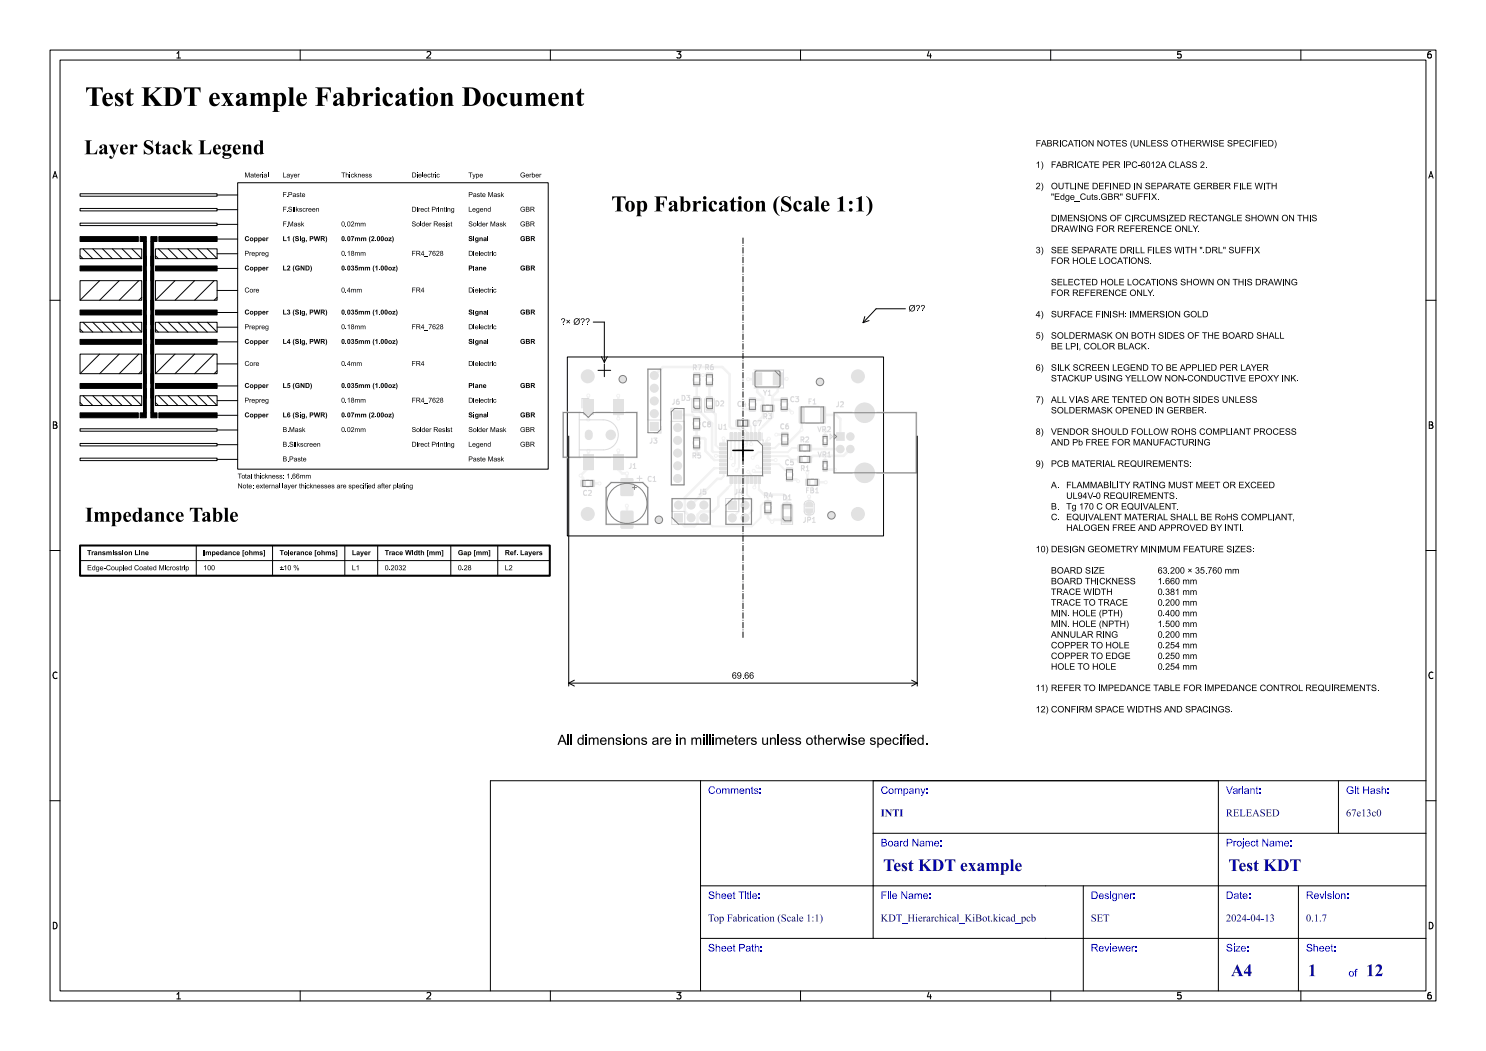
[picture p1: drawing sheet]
<svg xmlns="http://www.w3.org/2000/svg" width="297mm" height="210mm" viewBox="0 0 297 210" stroke-linecap="round" stroke-linejoin="round" font-family="sans-serif">
<defs><g id="words">
<text font-size="5.3" fill="#fff" x="17" y="21.5">Test KDT example Fabrication Document</text>
<text font-size="4.3" fill="#fff" x="113.4" y="42.5">Top Fabrication (Scale 1:1)</text>
<g font-size="3.3" fill="#fff">
<text x="176.5" y="174.3">Test KDT example</text>
<text x="245.5" y="174.3">Test KDT</text>
<text x="246" y="195.3">A4</text>
<text x="261.4" y="195.3">1</text>
<text x="273" y="195.3">12</text>
</g>
<g font-size="2" fill="#fff">
<text x="141.5" y="158.8">Comments:</text>
<text x="176" y="158.8">Company:</text>
<text x="245" y="158.8">Variant:</text>
<text x="269" y="158.8">Git Hash:</text>
<text x="176" y="163.3">INTI</text>
<text x="245" y="163.3">RELEASED</text>
<text x="269" y="163.3">67e13c0</text>
<text x="176" y="169.3">Board Name:</text>
<text x="245" y="169.3">Project Name:</text>
<text x="141.5" y="179.8">Sheet Title:</text>
<text x="176" y="179.8">File Name:</text>
<text x="218" y="179.8">Designer:</text>
<text x="245" y="179.8">Date:</text>
<text x="261" y="179.8">Revision:</text>
<text x="141.5" y="184.3">Top Fabrication (Scale 1:1)</text>
<text x="176" y="184.3">KDT_Hierarchical_KiBot.kicad_pcb</text>
<text x="218" y="184.3">SET</text>
<text x="245" y="184.3">2024-04-13</text>
<text x="261" y="184.3">0.1.7</text>
<text x="141.5" y="190.3">Sheet Path:</text>
<text x="218" y="190.3">Reviewer:</text>
<text x="245" y="190.3">Size:</text>
<text x="261" y="190.3">Sheet:</text>
<text x="269.5" y="195.3">of</text>
</g>
<g font-size="1.7" fill="#fff">
<text x="35" y="11.6">1</text>
<text x="85" y="11.6">2</text>
<text x="135" y="11.6">3</text>
<text x="185" y="11.6">4</text>
<text x="235" y="11.6">5</text>
<text x="285" y="11.6">6</text>
<text x="10.5" y="35.6">A</text>
<text x="285.5" y="35.6">A</text>
<text x="10.5" y="85.6">B</text>
<text x="285.5" y="85.6">B</text>
<text x="10.5" y="135.6">C</text>
<text x="285.5" y="135.6">C</text>
<text x="10.5" y="185.6">D</text>
<text x="285.5" y="185.6">D</text>
<text x="35" y="199.7">1</text>
<text x="85" y="199.7">2</text>
<text x="135" y="199.7">3</text>
<text x="185" y="199.7">4</text>
<text x="235" y="199.7">5</text>
<text x="285" y="199.7">6</text>
</g>
<g font-size="1.3" fill="#fff">
<text x="147.5" y="81.3">C4</text>
<text x="146.8" y="98.8">J4</text>
</g>
</g></defs>
<path d="M113.4 71.3h63.2v35.8h-63.2z" fill="none" stroke="#000" stroke-width=".2"/>
<g fill="#f2f2f2">
<path d="M157.2 93.5l1.1-.1 .2 .3v.5l-.2 .2h-1.1l-.1-.2z" fill-rule="evenodd"/>
<path d="M157.2 95.4l1.1-.1 .2 .2v.6l-.2 .2h-1.1l-.1-.3z" fill-rule="evenodd"/>
<path d="M116.6 79.9h2v3h-2z" fill-rule="evenodd"/>
<path d="M122.6 79.9h2v3h-2z" fill-rule="evenodd"/>
<path d="M122.6 90.9h2v3h-2z" fill-rule="evenodd"/>
<path d="M116.6 90.9h2v3h-2z" fill-rule="evenodd"/>
<path d="M129.9 84.3h1.7v1.7h-1.7z" fill-rule="evenodd"/>
<path d="M134.6 82.1h1.7v1.7h-1.7z" fill-rule="evenodd"/>
<path d="M164.5 88.4h.8v.8h-.8z" fill-rule="evenodd"/>
<path d="M164.5 86.9h.8v.7h-.8z" fill-rule="evenodd"/>
<path d="M167.2 86.4h1.6v1.6h-1.6z" fill-rule="evenodd"/>
<path d="M138.6 85.2l1.2-.1 .1 .3v.5l-.2 .2h-1l-.2-.3z" fill-rule="evenodd"/>
<path d="M138.6 83.3h1.2l.1 .2v.6l-.2 .1h-1l-.2-.2z" fill-rule="evenodd"/>
<path d="M116.1 96l.7-.1 .2 .1v1.1l-.1 .2h-.6l-.2-.2z" fill-rule="evenodd"/>
<path d="M118 96l.7-.1 .2 .1v1.1l-.2 .2h-.5l-.3-.2z" fill-rule="evenodd"/>
<path d="M159.5 91.2l.7-.1 .2 .2v1l-.2 .2h-.5l-.3-.1z" fill-rule="evenodd"/>
<path d="M161.4 91.2l.6-.1 .3 .2v1l-.2 .2h-.6l-.2-.1z" fill-rule="evenodd"/>
<path d="M162.9 95.7h.6l.3 .1v1l-.2 .3h-.5l-.3-.2z" fill-rule="evenodd"/>
<path d="M161 95.7h.7l.2 .1v1l-.1 .3h-.6l-.2-.2z" fill-rule="evenodd"/>
<path d="M159.5 88.9l.7-.1 .2 .2v1l-.2 .2h-.5l-.3-.1z" fill-rule="evenodd"/>
<path d="M161.4 88.9l.6-.1 .3 .2v1l-.2 .2h-.6l-.2-.1z" fill-rule="evenodd"/>
<path d="M138.6 81.2l1.2-.1 .2 .2-.1 .6-.2 .2h-1l-.1-.3z" fill-rule="evenodd"/>
<path d="M138.6 79.3l1.2-.1 .2 .3-.1 .5-.2 .2h-1l-.1-.2z" fill-rule="evenodd"/>
<path d="M147.1 83.9h.7l.2 .1v1l-.2 .2-.5 .1-.3-.2z" fill-rule="evenodd"/>
<path d="M149 83.9h.6l.3 .1v1l-.2 .2-.6 .1-.2-.2z" fill-rule="evenodd"/>
<path d="M164.5 91.9h.8v.7h-.8z" fill-rule="evenodd"/>
<path d="M164.5 93.5h.8v.7h-.8z" fill-rule="evenodd"/>
<path d="M161.1 100.5l.3-.2 .9 .1 .2 .4v.5h-1.5z" fill-rule="evenodd"/>
<path d="M161 101.6h1.5l-.1 .7-.4 .3h-.7l-.3-.3z" fill-rule="evenodd"/>
<path d="M156.5 103.3h1.5l.2 .2-.1 .8-.2 .2h-1.3l-.2-.3z" fill-rule="evenodd"/>
<path d="M156.5 100.5h1.5l.2 .2-.1 .8-.2 .2h-1.3l-.2-.3z" fill-rule="evenodd"/>
<path d="M152.8 102l1.2-.1 .2 .2v.6l-.3 .2h-1l-.1-.3z" fill-rule="evenodd"/>
<path d="M152.8 100.1l1.2-.1 .2 .3v.6l-.3 .1h-1l-.1-.2z" fill-rule="evenodd"/>
<path d="M156.1 79.5l1.2-.1 .1 .2v.6l-.2 .2-1-.1-.2-.2z" fill-rule="evenodd"/>
<path d="M156.1 81.3h1.2l.1 .2v.6l-.2 .1h-1l-.2-.2z" fill-rule="evenodd"/>
<path d="M134.7 102.6h1.7v1.7h-1.7z" fill-rule="evenodd"/>
<path d="M154 80.9h.6l.2 .1 .1 1-.2 .3h-.6l-.2-.2z" fill-rule="evenodd"/>
<path d="M152.1 80.9h.6l.3 .1v1l-.2 .3h-.6l-.2-.2z" fill-rule="evenodd"/>
<path d="M159.7 81.3l.8-.1 .3 .2v3l-.2 .2h-.7l-.2-.1z" fill-rule="evenodd"/>
<path d="M164 81.3l.8-.1 .2 .2 .1 3-.2 .2h-.7l-.2-.1z" fill-rule="evenodd"/>
<path d="M145.5 100.1h1.7v1.7h-1.7z" fill-rule="evenodd"/>
<path d="M138.6 87.1h1.2l.1 .2v.6l-.2 .1h-1l-.2-.2z" fill-rule="evenodd"/>
<path d="M138.6 89h1.2l.1 .2v.6l-.2 .1h-1l-.2-.2z" fill-rule="evenodd"/>
<path d="M141.2 81.2l1.1-.1 .2 .2v.6l-.3 .2h-1l-.1-.3z" fill-rule="evenodd"/>
<path d="M141.2 79.3l1.1-.1 .2 .3v.5l-.3 .2h-1l-.1-.2z" fill-rule="evenodd"/>
<path d="M141.2 74.5h1.1l.2 .2v.6l-.3 .1h-1l-.1-.2z" fill-rule="evenodd"/>
<path d="M141.2 76.4l1.1-.1 .2 .3v.5l-.3 .2h-1l-.1-.2z" fill-rule="evenodd"/>
<path d="M154.5 74.5h1.9v2.4h-1.9z" fill-rule="evenodd"/>
<path d="M150.4 74.5h1.9v2.4h-1.9z" fill-rule="evenodd"/>
<path d="M138.6 74.5h1.2l.2 .2-.1 .6-.2 .1h-1l-.1-.2z" fill-rule="evenodd"/>
<path d="M138.6 76.4l1.2-.1 .2 .3-.1 .5-.2 .2h-1l-.1-.2z" fill-rule="evenodd"/>
<path d="M151.4 86.5h.6v1.6h-.6z" fill-rule="evenodd"/>
<path d="M150.6 86.5h.6v1.6h-.6z" fill-rule="evenodd"/>
<path d="M149.8 86.5h.6v1.6h-.6z" fill-rule="evenodd"/>
<path d="M149 86.5h.6v1.6h-.6z" fill-rule="evenodd"/>
<path d="M148.2 86.5h.6v1.6h-.6z" fill-rule="evenodd"/>
<path d="M147.4 86.5h.6v1.6h-.6z" fill-rule="evenodd"/>
<path d="M146.6 86.5h.6v1.6h-.6z" fill-rule="evenodd"/>
<path d="M145.8 86.5h.6v1.6h-.6z" fill-rule="evenodd"/>
<path d="M143.9 88.5h1.6v.5h-1.6z" fill-rule="evenodd"/>
<path d="M143.9 89.3h1.6v.5h-1.6z" fill-rule="evenodd"/>
<path d="M143.9 90.1h1.6v.5h-1.6z" fill-rule="evenodd"/>
<path d="M143.9 90.9h1.6v.5h-1.6z" fill-rule="evenodd"/>
<path d="M143.9 91.7h1.6v.5h-1.6z" fill-rule="evenodd"/>
<path d="M143.9 92.5h1.6v.5h-1.6z" fill-rule="evenodd"/>
<path d="M143.9 93.3h1.6v.5h-1.6z" fill-rule="evenodd"/>
<path d="M143.9 94.1h1.6v.5h-1.6z" fill-rule="evenodd"/>
<path d="M145.8 95h.6v1.6h-.6z" fill-rule="evenodd"/>
<path d="M146.6 95h.6v1.6h-.6z" fill-rule="evenodd"/>
<path d="M147.4 95h.6v1.6h-.6z" fill-rule="evenodd"/>
<path d="M148.2 95h.6v1.6h-.6z" fill-rule="evenodd"/>
<path d="M149 95h.6v1.6h-.6z" fill-rule="evenodd"/>
<path d="M149.8 95h.6v1.6h-.6z" fill-rule="evenodd"/>
<path d="M150.6 95h.6v1.6h-.6z" fill-rule="evenodd"/>
<path d="M151.4 95h.6v1.6h-.6z" fill-rule="evenodd"/>
<path d="M152.4 94.1h1.6v.5h-1.6z" fill-rule="evenodd"/>
<path d="M152.4 93.3h1.6v.5h-1.6z" fill-rule="evenodd"/>
<path d="M152.4 92.5h1.6v.5h-1.6z" fill-rule="evenodd"/>
<path d="M152.4 91.7h1.6v.5h-1.6z" fill-rule="evenodd"/>
<path d="M152.4 90.9h1.6v.5h-1.6z" fill-rule="evenodd"/>
<path d="M152.4 90.1h1.6v.5h-1.6z" fill-rule="evenodd"/>
<path d="M152.4 89.3h1.6v.5h-1.6z" fill-rule="evenodd"/>
<path d="M152.4 88.5h1.6v.5h-1.6z" fill-rule="evenodd"/>
<path d="M124.1 95.7h2.4v3.3h-2.4z" fill-rule="evenodd"/>
<path d="M124.1 102.2h2.4v3.3h-2.4z" fill-rule="evenodd"/>
<path d="M149.8 79.5l1.1-.1 .2 .2v.6l-.3 .2-1-.1-.1-.2z" fill-rule="evenodd"/>
<path d="M149.8 81.3h1.1l.2 .2v.6l-.3 .1h-1l-.1-.2z" fill-rule="evenodd"/>
<path d="M156.2 88.3l1.2-.1 .2 .3-.1 .5-.2 .2h-1l-.1-.3z" fill-rule="evenodd"/>
<path d="M156.2 86.4h1.2l.2 .2-.1 .6-.2 .1h-1l-.1-.2z" fill-rule="evenodd"/>
</g>
<g fill="#f2f2f2">
<circle cx="130.8" cy="82.7" r=".85"/>
<circle cx="130.8" cy="80.1" r=".85"/>
<circle cx="130.8" cy="77.6" r=".85"/>
<circle cx="130.8" cy="75" r=".85"/>
<circle cx="135.4" cy="85.5" r=".85"/>
<circle cx="135.4" cy="88" r=".85"/>
<circle cx="135.4" cy="90.5" r=".85"/>
<circle cx="135.4" cy="93.1" r=".85"/>
<circle cx="135.4" cy="95.6" r=".85"/>
<circle cx="168" cy="89.7" r=".8"/>
<circle cx="170" cy="89.7" r=".8"/>
<circle cx="170" cy="87.2" r=".8"/>
<circle cx="172.8" cy="82.5" r="2"/>
<circle cx="172.8" cy="94.5" r="2"/>
<circle cx="124.5" cy="75.8" r=".38"/>
<circle cx="166.2" cy="103" r=".37"/>
<circle cx="135.6" cy="100.9" r=".85"/>
<circle cx="138.1" cy="103.5" r=".85"/>
<circle cx="138.1" cy="100.9" r=".85"/>
<circle cx="140.7" cy="103.5" r=".85"/>
<circle cx="140.7" cy="100.9" r=".85"/>
<circle cx="148.9" cy="100.9" r=".85"/>
<circle cx="146.4" cy="103.5" r=".85"/>
<circle cx="148.9" cy="103.5" r=".85"/>
<circle cx="163.9" cy="76.3" r=".38"/>
<circle cx="131.7" cy="103.9" r=".37"/>
<circle cx="150.2" cy="88.8" r=".4"/>
<circle cx="158.3" cy="82.5" r=".4"/>
<circle cx="123.6" cy="79.1" r=".4"/>
<circle cx="117.6" cy="83.8" r=".4"/>
<circle cx="139.3" cy="90.8" r=".4"/>
<circle cx="117.6" cy="79" r=".4"/>
<circle cx="119.8" cy="96.6" r=".4"/>
<circle cx="161.7" cy="103.6" r=".4"/>
<circle cx="125.3" cy="101" r=".4"/>
<circle cx="123.6" cy="83.6" r=".4"/>
<circle cx="148.8" cy="81.5" r=".4"/>
<circle cx="166.9" cy="93.8" r=".4"/>
<circle cx="164.9" cy="86.1" r=".4"/>
<circle cx="165" cy="96.4" r=".4"/>
<circle cx="153.7" cy="87.7" r=".4"/>
<circle cx="117.6" cy="90.1" r=".4"/>
<circle cx="154.3" cy="104.3" r=".4"/>
<circle cx="123.6" cy="90" r=".4"/>
<circle cx="140.5" cy="74.9" r=".4"/>
<circle cx="125.3" cy="94.6" r=".4"/>
<circle cx="116" cy="95" r=".4"/>
<circle cx="149" cy="89" r=".4"/>
<circle cx="157.2" cy="75.7" r=".4"/>
<circle cx="149.5" cy="75.8" r=".4"/>
<circle cx="155" cy="91.9" r=".4"/>
<circle cx="155.2" cy="86.8" r=".4"/>
<circle cx="161.4" cy="94.5" r=".4"/>
<circle cx="161.7" cy="99.2" r=".4"/>
<circle cx="159.5" cy="96.1" r=".4"/>
<circle cx="160.2" cy="85.9" r=".4"/>
<circle cx="151.4" cy="93.2" r=".4"/>
<circle cx="150.6" cy="94.1" r=".4"/>
<circle cx="150.8" cy="97.4" r=".4"/>
<circle cx="149.5" cy="94.3" r=".4"/>
<circle cx="144.6" cy="87.6" r=".4"/>
<circle cx="146.5" cy="92.9" r=".4"/>
<circle cx="147.2" cy="94" r=".4"/>
<circle cx="146.2" cy="91.5" r=".4"/>
<circle cx="143.1" cy="91.1" r=".4"/>
<circle cx="150.4" cy="91.5" r=".4"/>
</g>
<g fill="none" stroke="#f2f2f2" stroke-width=".51">
<path d="M117.6 79v4.8M117.6 79h.1M123.6 79.1h.1M123.6 79.1v4.5M130.8 75l1.7-1.7h11.9l1.4 1.5v10.4l.4 .4M139.3 76.8v2.9M139.3 74.9h2.5M140.5 74.9h.1M141.8 76.8v2.9M149.5 75.8l1.9-.1v2.6l1.1 1.2v3.7l-1.6 1.6M152.5 79.7l-.2 .2h-1.9M154.4 79.8l2.3 .1"/>
<path d="M157.2 75.7h-1.7v2.5l-1.1 1.1v4l-1.9 1.9M117.6 90.1v3.4l-1.6 1.5 .5 .5v1.1M118.4 96.6h1.4M119.8 96.6h.1M123.6 90v3.8l.7 .8h1v2.7M123.6 83.6h.1M123.6 90h.1M135.4 82.9h3l.8 .8M139.2 89.4l.1 1.4M139.2 85.6v2h1.6l.2 .2v2.3l1.8 1.8M139.3 81.6l3 3.1v5.4l.3 .2M141.8 81.6l1.2 1.2v6.1"/>
<path d="M142.3 91.4h.1M142.8 93.6l-5.9 5.8v2.8l1.2 1.3M144.1 95.7h-.7l-5.3 5.2M144.6 87.6l.1 1.1M145.4 97.5l-1.8 1.9v1.7l-1.1 1.1h-2.4l-.7 .7v1.6l-.7 .7h-1.9l-1.2-1.3v-.4M145.4 97.5h.1M148.8 81.5l.3 .2h1.3M151.7 97.8l1 1h4l.6 .7v1.6M153.6 98.8l-.1 .2v1.5M153.7 87.7l-.5 .5v.5M156.7 81.7h.9l.7 .8M156.9 86.8h-1.7"/>
<path d="M157.8 95.8h1.4l.3 .3M160.2 82.9v2.9l-2.8 2.9h-.5M161.4 94.5v1.9M161.7 99.2v1.6M161.8 89.5l.2 .2h6M163.3 96.4h1.7M164.5 82.9h2.6l.9 .8v3.5M164.8 91.1l.1 .1v1.1M164.9 88.8l-.1 .9M164.9 93.8h2M164.9 86.1v1.4M170 89.7l-1.4 1.4h-6.1l-.7 .7"/>
<path d="M125.3 101v2.8M153.5 102.4v1.1l.8 .8 .4-.4h2.6M161.7 102.1v1.5"/>
</g>
<g fill="none" stroke="#f2f2f2" stroke-width=".38">
<path d="M142.6 90.3h2M142.8 91.9h1.9M143 88.9l.6 .6h1.1M143.1 91.1h1.6M143.1 93.5v.1M144.6 90.3h.1M144.7 93.5l-1.9 .1M144.7 94.3v.9l-.6 .5M146.1 95.8v1l-.7 .7M146.1 87.3l.1 4.2M146.2 85.6h1.5l.8 .8v.9M146.9 95.8v4.6l-.5 .5"/>
<path d="M146.9 87.3v5.3l-.4 .3M147.5 84.6l1.8 1.8v2.3l-.3 .3M147.7 87.3v6.2l-.5 .5M147.7 95.8v6.3l-1.3 1.4M148.5 95.8v4.7l.4 .4M149.3 95.8v3l1.1 1.1v2.1l-1.5 1.5M149.4 84.6l.7 .7v3.5M149.5 94.3l.6 .6v.9M150.6 94.1l.3 .2h2.3M150.9 84.8v2.5M150.9 95.8v1.4l-.1 .2M150.9 84.8h.1"/>
<path d="M151.4 93.2l.3 .3h1.5M151.7 95.8v2M151.7 97.8h.1M152.5 85.2l-.8 .8v1.3M153.2 92.7h2.5l1.2 1.2h.9M153.2 91.1h4.3l.6 .7h1.8M155 91.9h-1.8M156.9 88.7h-1.2l-.9 .8h-1.6M159.9 89.5h-1.6l-.8 .8h-5.9l-1.2 1.2M153.5 100.5h-.9l-.5 .5v2.4l-1.8 1.8h-7.9l-1.7-1.7"/>
</g>
<g fill="#fff">
<circle cx="150.2" cy="88.8" r=".2"/>
<circle cx="158.3" cy="82.5" r=".2"/>
<circle cx="123.6" cy="79.1" r=".2"/>
<circle cx="117.6" cy="83.8" r=".2"/>
<circle cx="139.3" cy="90.8" r=".2"/>
<circle cx="117.6" cy="79" r=".2"/>
<circle cx="119.8" cy="96.6" r=".2"/>
<circle cx="161.7" cy="103.6" r=".2"/>
<circle cx="125.3" cy="101" r=".2"/>
<circle cx="123.6" cy="83.6" r=".2"/>
<circle cx="148.8" cy="81.5" r=".2"/>
<circle cx="166.9" cy="93.8" r=".2"/>
<circle cx="164.9" cy="86.1" r=".2"/>
<circle cx="165" cy="96.4" r=".2"/>
<circle cx="153.7" cy="87.7" r=".2"/>
<circle cx="117.6" cy="90.1" r=".2"/>
<circle cx="154.3" cy="104.3" r=".2"/>
<circle cx="123.6" cy="90" r=".2"/>
<circle cx="140.5" cy="74.9" r=".2"/>
<circle cx="125.3" cy="94.6" r=".2"/>
<circle cx="116" cy="95" r=".2"/>
<circle cx="149" cy="89" r=".2"/>
<circle cx="157.2" cy="75.7" r=".2"/>
<circle cx="149.5" cy="75.8" r=".2"/>
<circle cx="155" cy="91.9" r=".2"/>
<circle cx="155.2" cy="86.8" r=".2"/>
<circle cx="161.4" cy="94.5" r=".2"/>
<circle cx="161.7" cy="99.2" r=".2"/>
<circle cx="159.5" cy="96.1" r=".2"/>
<circle cx="160.2" cy="85.9" r=".2"/>
<circle cx="151.4" cy="93.2" r=".2"/>
<circle cx="150.6" cy="94.1" r=".2"/>
<circle cx="150.8" cy="97.4" r=".2"/>
<circle cx="149.5" cy="94.3" r=".2"/>
<circle cx="144.6" cy="87.6" r=".2"/>
<circle cx="146.5" cy="92.9" r=".2"/>
<circle cx="147.2" cy="94" r=".2"/>
<circle cx="146.2" cy="91.5" r=".2"/>
<circle cx="143.1" cy="91.1" r=".2"/>
<circle cx="150.4" cy="91.5" r=".2"/>
</g>
<path d="M117.7 86.6v.5" fill="none" stroke="#fff" stroke-width="1.5"/>
<g fill="#fff">
<circle cx="122.1" cy="86.9" r="1"/>
<circle cx="130.8" cy="85.2" r=".5"/>
<circle cx="130.8" cy="82.7" r=".5"/>
<circle cx="130.8" cy="80.1" r=".5"/>
<circle cx="130.8" cy="77.6" r=".5"/>
<circle cx="130.8" cy="75" r=".5"/>
<circle cx="135.4" cy="82.9" r=".5"/>
<circle cx="135.4" cy="85.5" r=".5"/>
<circle cx="135.4" cy="88" r=".5"/>
<circle cx="135.4" cy="90.5" r=".5"/>
<circle cx="135.4" cy="93.1" r=".5"/>
<circle cx="135.4" cy="95.6" r=".5"/>
<circle cx="168" cy="87.2" r=".47"/>
<circle cx="168" cy="89.7" r=".47"/>
<circle cx="170" cy="89.7" r=".47"/>
<circle cx="170" cy="87.2" r=".47"/>
<circle cx="172.8" cy="82.5" r="1.15"/>
<circle cx="172.8" cy="94.5" r="1.15"/>
<circle cx="171.5" cy="75.2" r="1.35"/>
<circle cx="117.5" cy="102.7" r="1.35"/>
<circle cx="117.5" cy="75.2" r="1.35"/>
<circle cx="135.6" cy="103.5" r=".5"/>
<circle cx="135.6" cy="100.9" r=".5"/>
<circle cx="138.1" cy="103.5" r=".5"/>
<circle cx="138.1" cy="100.9" r=".5"/>
<circle cx="140.7" cy="103.5" r=".5"/>
<circle cx="140.7" cy="100.9" r=".5"/>
<circle cx="171.5" cy="102.7" r="1.35"/>
<circle cx="146.4" cy="100.9" r=".5"/>
<circle cx="148.9" cy="100.9" r=".5"/>
<circle cx="146.4" cy="103.5" r=".5"/>
<circle cx="148.9" cy="103.5" r=".5"/>
</g>
<g fill="#e2e2e2">
<path d="M157.1 93.5l1.3-.1 .1 .2v.7l-.2 .1h-1.1l-.2-.2z" fill-rule="evenodd"/>
<path d="M157.1 95.3h1.3l.1 .2v.7l-.2 .1h-1.1l-.2-.2z" fill-rule="evenodd"/>
</g>
<path d="M117.7 86.6v.5" fill="none" stroke="#e2e2e2" stroke-width="1.6"/>
<g fill="#e2e2e2">
<circle cx="122.1" cy="86.9" r="1.05"/>
<circle cx="130.8" cy="82.7" r=".9"/>
<circle cx="130.8" cy="80.1" r=".9"/>
<circle cx="130.8" cy="77.6" r=".9"/>
<circle cx="130.8" cy="75" r=".9"/>
<circle cx="135.4" cy="85.5" r=".9"/>
<circle cx="135.4" cy="88" r=".9"/>
<circle cx="135.4" cy="90.5" r=".9"/>
<circle cx="135.4" cy="93.1" r=".9"/>
<circle cx="135.4" cy="95.6" r=".9"/>
<circle cx="168" cy="89.7" r=".85"/>
<circle cx="170" cy="89.7" r=".85"/>
<circle cx="170" cy="87.2" r=".85"/>
<circle cx="172.8" cy="82.5" r="2.05"/>
<circle cx="172.8" cy="94.5" r="2.05"/>
<circle cx="124.5" cy="75.8" r=".75"/>
<circle cx="171.5" cy="75.2" r="1.4"/>
<circle cx="166.2" cy="103" r=".75"/>
<circle cx="117.5" cy="102.7" r="1.4"/>
<circle cx="117.5" cy="75.2" r="1.4"/>
<circle cx="135.6" cy="100.9" r=".9"/>
<circle cx="138.1" cy="103.5" r=".9"/>
<circle cx="138.1" cy="100.9" r=".9"/>
<circle cx="140.7" cy="103.5" r=".9"/>
<circle cx="140.7" cy="100.9" r=".9"/>
<circle cx="171.5" cy="102.7" r="1.4"/>
<circle cx="148.9" cy="100.9" r=".9"/>
<circle cx="146.4" cy="103.5" r=".9"/>
<circle cx="148.9" cy="103.5" r=".9"/>
<circle cx="163.9" cy="76.3" r=".75"/>
<circle cx="131.7" cy="103.9" r=".75"/>
</g>
<g fill="#e2e2e2">
<path d="M116.5 79.9h2.1v3h-2.1z" fill-rule="evenodd"/>
<path d="M122.5 79.9h2.1v3h-2.1z" fill-rule="evenodd"/>
<path d="M122.5 90.9h2.1v3h-2.1z" fill-rule="evenodd"/>
<path d="M116.5 90.9h2.1v3h-2.1z" fill-rule="evenodd"/>
<path d="M129.9 84.3h1.8v1.8h-1.8z" fill-rule="evenodd"/>
<path d="M134.6 82h1.7v1.8h-1.7z" fill-rule="evenodd"/>
<path d="M164.5 88.4h.9v.8h-.9z" fill-rule="evenodd"/>
<path d="M164.5 86.8h.9v.8h-.9z" fill-rule="evenodd"/>
<path d="M167.1 86.4h1.7v1.7h-1.7z" fill-rule="evenodd"/>
<path d="M138.6 85.1h1.2l.2 .2v.7l-.3 .1h-1.1l-.1-.2z" fill-rule="evenodd"/>
<path d="M138.6 83.3l1.2-.1 .2 .3v.6l-.3 .2-1.1-.1-.1-.2z" fill-rule="evenodd"/>
<path d="M116.1 95.9l.7-.1 .3 .2v1.1l-.2 .2h-.6l-.3-.1z" fill-rule="evenodd"/>
<path d="M118 95.9l.7-.1 .2 .2v1.1l-.1 .2h-.7l-.2-.1z" fill-rule="evenodd"/>
<path d="M159.4 91.1h.8l.2 .1v1.1l-.1 .2-.7 .1-.2-.2z" fill-rule="evenodd"/>
<path d="M161.3 91.1h.8l.2 .1v1.1l-.1 .2-.7 .1-.2-.2z" fill-rule="evenodd"/>
<path d="M162.8 95.7l.8-.1 .2 .2v1.1l-.1 .2h-.7l-.2-.1z" fill-rule="evenodd"/>
<path d="M161 95.7l.7-.1 .2 .2 .1 1.1-.2 .2h-.6l-.3-.1z" fill-rule="evenodd"/>
<path d="M159.4 88.8h.8l.2 .1v1.1l-.1 .2-.7 .1-.2-.2z" fill-rule="evenodd"/>
<path d="M161.3 88.8h.8l.2 .1v1.1l-.1 .2-.7 .1-.2-.2z" fill-rule="evenodd"/>
<path d="M138.6 81.1h1.2l.2 .2v.7l-.3 .1h-1l-.2-.2z" fill-rule="evenodd"/>
<path d="M138.6 79.2h1.2l.2 .2v.7l-.3 .1h-1l-.2-.2z" fill-rule="evenodd"/>
<path d="M147.1 83.9l.7-.1 .2 .2v1l-.1 .3h-.7l-.2-.2z" fill-rule="evenodd"/>
<path d="M148.9 83.9l.8-.1 .2 .2v1l-.1 .3h-.7l-.2-.2z" fill-rule="evenodd"/>
<path d="M164.5 91.8h.9v.9h-.9z" fill-rule="evenodd"/>
<path d="M164.5 93.4h.9v.8h-.9z" fill-rule="evenodd"/>
<path d="M161.1 100.4l.4-.1 .8 .1 .2 .3v.7h-1.6v-.7z" fill-rule="evenodd"/>
<path d="M160.9 101.6h1.6v.7l-.4 .4-.8-.1-.3-.3z" fill-rule="evenodd"/>
<path d="M156.4 103.3h1.7v1.2h-1.7z" fill-rule="evenodd"/>
<path d="M156.4 100.5h1.7v1.2h-1.7z" fill-rule="evenodd"/>
<path d="M152.8 101.9h1.3l.1 .2v.7l-.2 .1h-1.1l-.2-.2z" fill-rule="evenodd"/>
<path d="M152.8 100.1l1.3-.1 .1 .2v.7l-.2 .2-1.1-.1-.2-.2z" fill-rule="evenodd"/>
<path d="M156.1 79.4h1.2l.2 .2v.6l-.3 .2h-1.1l-.1-.3z" fill-rule="evenodd"/>
<path d="M156.1 81.3l1.2-.1 .2 .3v.6l-.3 .2h-1.1l-.1-.3z" fill-rule="evenodd"/>
<path d="M134.7 102.6h1.8v1.7h-1.8z" fill-rule="evenodd"/>
<path d="M153.9 80.9l.7-.1 .3 .2v1.1l-.2 .2h-.6l-.2-.1z" fill-rule="evenodd"/>
<path d="M152 80.9l.8-.1 .2 .2v1.1l-.1 .2h-.7l-.2-.1z" fill-rule="evenodd"/>
<path d="M159.7 81.2h.9l.2 .1v3.1l-.1 .2-.8 .1-.3-.2z" fill-rule="evenodd"/>
<path d="M164 81.2h.8l.3 .1v3.1l-.2 .2-.7 .1-.3-.2z" fill-rule="evenodd"/>
<path d="M145.5 100.1h1.8v1.7h-1.8z" fill-rule="evenodd"/>
<path d="M138.6 87.1l1.2-.1 .2 .3v.6l-.3 .2h-1.1l-.1-.3z" fill-rule="evenodd"/>
<path d="M138.6 89l1.2-.1 .2 .3v.6l-.3 .2h-1.1l-.1-.3z" fill-rule="evenodd"/>
<path d="M141.1 81.1h1.3l.1 .2v.7l-.2 .1h-1.1l-.2-.2z" fill-rule="evenodd"/>
<path d="M141.1 79.2h1.3l.1 .2v.7l-.2 .1h-1.1l-.2-.2z" fill-rule="evenodd"/>
<path d="M141.1 74.5l1.3-.1 .1 .3v.6l-.2 .2-1.1-.1-.2-.2z" fill-rule="evenodd"/>
<path d="M141.1 76.3h1.3l.1 .2v.7l-.2 .1h-1.1l-.2-.2z" fill-rule="evenodd"/>
<path d="M154.5 74.5h1.9v2.5h-1.9z" fill-rule="evenodd"/>
<path d="M150.4 74.5h1.9v2.5h-1.9z" fill-rule="evenodd"/>
<path d="M138.6 74.5l1.2-.1 .2 .3v.6l-.3 .2-1-.1-.2-.2z" fill-rule="evenodd"/>
<path d="M138.6 76.3h1.2l.2 .2v.7l-.3 .1h-1l-.2-.2z" fill-rule="evenodd"/>
<path d="M151.4 86.5h.6v1.6h-.6z" fill-rule="evenodd"/>
<path d="M150.6 86.5h.6v1.6h-.6z" fill-rule="evenodd"/>
<path d="M149.8 86.5h.6v1.6h-.6z" fill-rule="evenodd"/>
<path d="M149 86.5h.6v1.6h-.6z" fill-rule="evenodd"/>
<path d="M148.2 86.5h.6v1.6h-.6z" fill-rule="evenodd"/>
<path d="M147.4 86.5h.6v1.6h-.6z" fill-rule="evenodd"/>
<path d="M146.6 86.5h.6v1.6h-.6z" fill-rule="evenodd"/>
<path d="M145.8 86.5h.6v1.6h-.6z" fill-rule="evenodd"/>
<path d="M143.8 88.4h1.7v.6l-1.7 .1z" fill-rule="evenodd"/>
<path d="M143.8 89.2h1.7v.6l-1.7 .1z" fill-rule="evenodd"/>
<path d="M143.8 90h1.7v.6l-1.7 .1z" fill-rule="evenodd"/>
<path d="M143.8 90.8h1.7v.6l-1.7 .1z" fill-rule="evenodd"/>
<path d="M143.8 91.6h1.7v.6l-1.7 .1z" fill-rule="evenodd"/>
<path d="M143.8 92.4h1.7v.6l-1.7 .1z" fill-rule="evenodd"/>
<path d="M143.8 93.2h1.7v.6l-1.7 .1z" fill-rule="evenodd"/>
<path d="M143.8 94h1.7v.6l-1.7 .1z" fill-rule="evenodd"/>
<path d="M145.8 95h.6v1.6h-.6z" fill-rule="evenodd"/>
<path d="M146.6 95h.6v1.6h-.6z" fill-rule="evenodd"/>
<path d="M147.4 95h.6v1.6h-.6z" fill-rule="evenodd"/>
<path d="M148.2 95h.6v1.6h-.6z" fill-rule="evenodd"/>
<path d="M149 95h.6v1.6h-.6z" fill-rule="evenodd"/>
<path d="M149.8 95h.6v1.6h-.6z" fill-rule="evenodd"/>
<path d="M150.6 95h.6v1.6h-.6z" fill-rule="evenodd"/>
<path d="M151.4 95h.6v1.6h-.6z" fill-rule="evenodd"/>
<path d="M152.3 94h1.7v.6l-1.7 .1z" fill-rule="evenodd"/>
<path d="M152.3 93.2h1.7v.6l-1.7 .1z" fill-rule="evenodd"/>
<path d="M152.3 92.4h1.7v.6l-1.7 .1z" fill-rule="evenodd"/>
<path d="M152.3 91.6h1.7v.6l-1.7 .1z" fill-rule="evenodd"/>
<path d="M152.3 90.8h1.7v.6l-1.7 .1z" fill-rule="evenodd"/>
<path d="M152.3 90h1.7v.6l-1.7 .1z" fill-rule="evenodd"/>
<path d="M152.3 89.2h1.7v.6l-1.7 .1z" fill-rule="evenodd"/>
<path d="M152.3 88.4h1.7v.6l-1.7 .1z" fill-rule="evenodd"/>
<path d="M124.1 95.6h2.4v3.5h-2.4z" fill-rule="evenodd"/>
<path d="M124.1 102.1h2.4v3.5h-2.4z" fill-rule="evenodd"/>
<path d="M149.7 79.4h1.3l.1 .2v.6l-.2 .2h-1.1l-.2-.3z" fill-rule="evenodd"/>
<path d="M149.7 81.3l1.3-.1 .1 .3v.6l-.2 .2h-1.1l-.2-.3z" fill-rule="evenodd"/>
<path d="M156.2 88.2h1.2l.2 .2v.7l-.3 .1h-1l-.2-.2z" fill-rule="evenodd"/>
<path d="M156.2 86.4l1.2-.1 .2 .3v.6l-.3 .2-1-.1-.2-.2z" fill-rule="evenodd"/>
<path d="M157.2 93.5l1.1-.1 .2 .3v.5l-.2 .2h-1.1l-.1-.2z" fill-rule="evenodd"/>
<path d="M157.2 95.4l1.1-.1 .2 .2v.6l-.2 .2h-1.1l-.1-.3z" fill-rule="evenodd"/>
<path d="M116.6 79.9h2v3h-2z" fill-rule="evenodd"/>
<path d="M122.6 79.9h2v3h-2z" fill-rule="evenodd"/>
<path d="M122.6 90.9h2v3h-2z" fill-rule="evenodd"/>
<path d="M116.6 90.9h2v3h-2z" fill-rule="evenodd"/>
<path d="M138.6 85.2l1.2-.1 .1 .3v.5l-.2 .2h-1l-.2-.3z" fill-rule="evenodd"/>
<path d="M138.6 83.3h1.2l.1 .2v.6l-.2 .1h-1l-.2-.2z" fill-rule="evenodd"/>
<path d="M116.1 96l.7-.1 .2 .1v1.1l-.1 .2h-.6l-.2-.2z" fill-rule="evenodd"/>
<path d="M118 96l.7-.1 .2 .1v1.1l-.2 .2h-.5l-.3-.2z" fill-rule="evenodd"/>
<path d="M138.6 81.2l1.2-.1 .2 .2-.1 .6-.2 .2h-1l-.1-.3z" fill-rule="evenodd"/>
<path d="M138.6 79.3l1.2-.1 .2 .3-.1 .5-.2 .2h-1l-.1-.2z" fill-rule="evenodd"/>
<path d="M147.1 83.9h.7l.2 .1v1l-.2 .2-.5 .1-.3-.2z" fill-rule="evenodd"/>
<path d="M149 83.9h.6l.3 .1v1l-.2 .2-.6 .1-.2-.2z" fill-rule="evenodd"/>
<path d="M156.5 103.3h1.5l.2 .2-.1 .8-.2 .2h-1.3l-.2-.3z" fill-rule="evenodd"/>
<path d="M156.5 100.5h1.5l.2 .2-.1 .8-.2 .2h-1.3l-.2-.3z" fill-rule="evenodd"/>
<path d="M152.8 102l1.2-.1 .2 .2v.6l-.3 .2h-1l-.1-.3z" fill-rule="evenodd"/>
<path d="M152.8 100.1l1.2-.1 .2 .3v.6l-.3 .1h-1l-.1-.2z" fill-rule="evenodd"/>
<path d="M138.6 87.1h1.2l.1 .2v.6l-.2 .1h-1l-.2-.2z" fill-rule="evenodd"/>
<path d="M138.6 89h1.2l.1 .2v.6l-.2 .1h-1l-.2-.2z" fill-rule="evenodd"/>
<path d="M141.2 81.2l1.1-.1 .2 .2v.6l-.3 .2h-1l-.1-.3z" fill-rule="evenodd"/>
<path d="M141.2 79.3l1.1-.1 .2 .3v.5l-.3 .2h-1l-.1-.2z" fill-rule="evenodd"/>
<path d="M141.2 74.5h1.1l.2 .2v.6l-.3 .1h-1l-.1-.2z" fill-rule="evenodd"/>
<path d="M141.2 76.4l1.1-.1 .2 .3v.5l-.3 .2h-1l-.1-.2z" fill-rule="evenodd"/>
<path d="M138.6 74.5h1.2l.2 .2-.1 .6-.2 .1h-1l-.1-.2z" fill-rule="evenodd"/>
<path d="M138.6 76.4l1.2-.1 .2 .3-.1 .5-.2 .2h-1l-.1-.2z" fill-rule="evenodd"/>
<path d="M151.4 86.5h.6v1.6h-.6z" fill-rule="evenodd"/>
<path d="M150.6 86.5h.6v1.6h-.6z" fill-rule="evenodd"/>
<path d="M149.8 86.5h.6v1.6h-.6z" fill-rule="evenodd"/>
<path d="M149 86.5h.6v1.6h-.6z" fill-rule="evenodd"/>
<path d="M148.2 86.5h.6v1.6h-.6z" fill-rule="evenodd"/>
<path d="M147.4 86.5h.6v1.6h-.6z" fill-rule="evenodd"/>
<path d="M146.6 86.5h.6v1.6h-.6z" fill-rule="evenodd"/>
<path d="M145.8 86.5h.6v1.6h-.6z" fill-rule="evenodd"/>
<path d="M143.9 88.5h1.6v.5h-1.6z" fill-rule="evenodd"/>
<path d="M143.9 89.3h1.6v.5h-1.6z" fill-rule="evenodd"/>
<path d="M143.9 90.1h1.6v.5h-1.6z" fill-rule="evenodd"/>
<path d="M143.9 90.9h1.6v.5h-1.6z" fill-rule="evenodd"/>
<path d="M143.9 91.7h1.6v.5h-1.6z" fill-rule="evenodd"/>
<path d="M143.9 92.5h1.6v.5h-1.6z" fill-rule="evenodd"/>
<path d="M143.9 93.3h1.6v.5h-1.6z" fill-rule="evenodd"/>
<path d="M143.9 94.1h1.6v.5h-1.6z" fill-rule="evenodd"/>
<path d="M145.8 95h.6v1.6h-.6z" fill-rule="evenodd"/>
<path d="M146.6 95h.6v1.6h-.6z" fill-rule="evenodd"/>
<path d="M147.4 95h.6v1.6h-.6z" fill-rule="evenodd"/>
<path d="M148.2 95h.6v1.6h-.6z" fill-rule="evenodd"/>
<path d="M149 95h.6v1.6h-.6z" fill-rule="evenodd"/>
<path d="M149.8 95h.6v1.6h-.6z" fill-rule="evenodd"/>
<path d="M150.6 95h.6v1.6h-.6z" fill-rule="evenodd"/>
<path d="M151.4 95h.6v1.6h-.6z" fill-rule="evenodd"/>
<path d="M152.4 94.1h1.6v.5h-1.6z" fill-rule="evenodd"/>
<path d="M152.4 93.3h1.6v.5h-1.6z" fill-rule="evenodd"/>
<path d="M152.4 92.5h1.6v.5h-1.6z" fill-rule="evenodd"/>
<path d="M152.4 91.7h1.6v.5h-1.6z" fill-rule="evenodd"/>
<path d="M152.4 90.9h1.6v.5h-1.6z" fill-rule="evenodd"/>
<path d="M152.4 90.1h1.6v.5h-1.6z" fill-rule="evenodd"/>
<path d="M152.4 89.3h1.6v.5h-1.6z" fill-rule="evenodd"/>
<path d="M152.4 88.5h1.6v.5h-1.6z" fill-rule="evenodd"/>
<path d="M124.1 95.7h2.4v3.3h-2.4z" fill-rule="evenodd"/>
<path d="M124.1 102.2h2.4v3.3h-2.4z" fill-rule="evenodd"/>
<path d="M156.2 88.3l1.2-.1 .2 .3-.1 .5-.2 .2h-1l-.1-.3z" fill-rule="evenodd"/>
<path d="M156.2 86.4h1.2l.2 .2-.1 .6-.2 .1h-1l-.1-.2z" fill-rule="evenodd"/>
</g>
<g fill="none" stroke="#dbdbdb" stroke-width=".2">
<path d="M117.7 79.6h-1.4v1.9M129.4 73.7h2.7v10.2h-2.7zM134.8 79.8l-.1 .8-.3 .2M135.7 79.8l-.5 .2v.6l.2 .2 .3-.1v-.5h-.3l-.2 .1M136.3 79a.51 .51 0 0 1 .6 .5 .51 .51 0 0 1-.6 .5zM137.2 79h.7l-.4 .4 .3 .1v.4h-.6M138.3 79.6v2.7h1.9v-2.7M138.5 75.6v.5M138.6 73.4h.5v-.4l-.5-.1v1M138.8 73.4l.4 .5M139.5 72.9h.7l-.5 1M140 75.6v.5"/>
<path d="M140.8 79.6v2.7h2v-2.7M141.1 73.4l.4-.1 .1-.3-.5-.1v1M141.1 75.6v.5M141.3 73.4l.3 .5M142.5 72.9l-.4 .2-.1 .6 .2 .2 .3-.1v-.5l-.3-.1-.2 .2M142.5 75.6v.5M150.7 73.9h5.9v3.6h-5.9M152.6 78l.3 .5M152.9 78.5v.5M153.3 78l-.4 .5M153.5 79h.6M153.5 78.3l.3-.3v1"/>
<path d="M158.7 79.4a.44 .44 0 0 0-.7 .4 .44 .44 0 0 0 .7 .4M159 79.3h.6l-.3 .3 .3 .1v.5h-.6M162.2 79.7h-.5v1M115.8 83.9h4.8a3 3 0 0 1 3 3 3 3 0 0 1-3 3h-4.8M115.8 82.3v9.2M116.1 82.3h-3.6v9.2h3.6M117.2 95.9h.5M117.2 97.3h.5M117.2 98.1a.44 .44 0 0 0-.6 .4 .44 .44 0 0 0 .6 .4M117.6 98.1l.4-.1 .2 .3-.6 .7h.6M119.1 82.3h3M119.1 91.5h3"/>
<path d="M123.8 96.3h-1.7l-1.1 1.1v7.4h2.8M125.1 82.3h2.3v9.2h-2.3M126.1 92.6v.9l-.4 .1M126.5 93.6h.6M126.5 92.9l.3-.3v1M126.8 96.3h1.7l1.1 1.1v7.4h-2.8M127.3 95.6h1M127.8 95.1v1M130.1 95.3a.44 .44 0 0 0-.6 .4 .44 .44 0 0 0 .6 .4M130.3 87.5l-.1 .9-.3 .1M130.5 96.2h.6M130.5 95.5l.3-.3v1"/>
<path d="M130.7 87.5h.6l-.3 .4 .2 .1v.5h-.5M132.1 85.2v1.3h-1.3M134.1 84.2h2.7v12.7h-2.7zM134.3 99.6h7.7v5.2h-5.1v-2.6h-2.6zM135.4 81.6h-1.3v1.3M138.5 91h.5v-.4l-.5-.1v1M138.5 84.4v.5M138.5 88.2v.6M138.8 91l.3 .5M139.9 84.4v.5M139.9 88.2v.6M140 90.5h-.5v.5l.4-.1 .1 .5h-.5"/>
<path d="M140.1 97.8l-.1 .8-.3 .2M141 97.8h-.4l-.1 .4h.5v.5h-.5M141.1 84.4a.44 .44 0 0 0-.7 .4 .44 .44 0 0 0 .7 .4M141.6 84.7l-.2 .2 .2 .4 .4-.2-.2-.4M141.6 84.7l-.2-.2 .2-.2 .4 .2-.2 .2M141.6 84.7h.2M143.1 80.1a.5 .5 0 0 1 .6 .5 .5 .5 0 0 1-.6 .5zM143.7 84.8v.8l.2 .2 .3-.2v-.8M144.1 80.2l.3-.1 .2 .3-.6 .7h.6M144.7 85.8h.5M144.7 85.1l.3-.3v1M145.3 94.8v.4h.3"/>
<path d="M145.6 87.9h-.3v.3M146.4 99.6h-1.4v1.3M147.3 97.8l-.1 .8-.3 .2M147.6 99.6h2.6v5.2h-5.2v-2.6h2.6zM147.9 97.7l-.2 .7h.6M148.1 80.3a.44 .44 0 0 0-.6 .4 .44 .44 0 0 0 .6 .4M148.2 98.1v.7M148.2 85.3h.5M148.2 83.9h.5M148.7 80.2l-.2 .7h.6M149 80.5v.7M149.7 80.6v.5"/>
<path d="M151.1 80.6v.5M151.2 84.2a.44 .44 0 0 0-.7 .4 .44 .44 0 0 0 .7 .4M151.5 84.1h.7l-.5 1M152.3 86.5v1.4h.2v.3M152.5 94.8v.4h-.3M152.7 83.2h.5v-.4l-.5-.1v1M152.8 99l.5-.1 .1-.3-.6-.1v1M152.9 83.2l.4 .5M153.1 99l.3 .5M153.2 80.9h.5M153.2 82.3h.5M153.6 82.7h.6l-.3 .4 .3 .1v.4h-.6"/>
<path d="M154 98.4l-.2 .7h.6M154.3 98.8v.7M156 80.6v.5M156.1 87.5v.5M156.6 98.9a.51 .51 0 0 1 .6 .5 .51 .51 0 0 1-.6 .5zM156.7 84.8a.44 .44 0 0 0-.7 .4 .44 .44 0 0 0 .7 .4M157.1 94.6v.5M157.4 80.6v.5M157.5 84.7l-.4 .2-.1 .6 .2 .2 .4-.1-.1-.5h-.3l-.2 .2M157.6 99.9h.5M157.6 99.2l.2-.3v1M157.6 87.5v.5"/>
<path d="M157.6 92a.44 .44 0 0 0-.6 .4 .44 .44 0 0 0 .6 .4M158.5 94.6v.5M158.5 91.9h-.4l-.1 .5 .5-.1v.5h-.5M160.1 87.8h.5v-.4l-.5-.1v1M160.2 93.6l.5-.1v-.3l-.5-.1v1M160.3 87.8l.4 .5M160.4 93.6l.4 .5M160.6 91.1h.5M160.6 92.5h.5M160.6 88.8h.5M160.6 90.2h.5M161 81.2h2.8"/>
<path d="M161 84.6h2.8M161.1 87.4l.3-.1 .2 .3-.6 .7h.6M161.1 94.1h.6M161.1 93.3l.3-.2v1M161.2 98h.3M161.7 97.5h-.5v1M161.7 80.2h.3M162.1 98h.3M162.1 97.5h.3l.2 .2-.2 .3h.2v.3l-.2 .2h-.3zM162.1 95.7h.5M162.1 97.1h.5M162.5 80.7h.6"/>
<path d="M162.5 80l.3-.3v1M163 98.5h.6M163 97.8l.3-.3v1M163.4 85.3l.4 1 .3-1M163.5 90.3l.3 1 .4-1M164.4 87.9v.3M164.4 92.9v.3M164.4 85.8l.5-.1 .1-.3-.6-.1v1M164.5 90.8h.5v-.4l-.5-.1v1M164.7 85.8l.3 .5M164.7 90.8l.4 .5M165.4 85.4l.4-.1 .2 .2-.6 .8h.6"/>
<path d="M165.4 87.9v.3M165.4 92.9v.3M165.4 91.3h.6M165.4 90.6l.3-.3v1M165.9 86.7l.5 .5-.5 .5zM167.6 80.3l-.1 .8-.3 .2M168 80.4l.4-.1 .2 .3-.6 .7h.6M170.4 82.4h-3.8v12.2h3.8M175.3 82.4h7.9v12.2h-7.9M134.3 103.5v1.3h1.3M152.8 101.2v.5M154.2 101.2v.5"/>
<path d="M156.2 100.9v3.9h2.2v-3.9M160.9 100.3a1.13 1.13 0 0 1 1.8 .5v1.4a.7 .7 0 0 1-.7 .7h-.6a.7 .7 0 0 1-.7-.7v-1.4zM161 103.4l-.1 .8-.3 .2M161.4 103.9l.5-.1v-.3l-.5-.1v1M162.4 103.7l.3-.3v1M162.4 104.4h.6"/>
</g>
<g fill="none" stroke="#818181" stroke-width=".2">
<path d="M129.5 73.8h2.5v12l-.6 .7h-1.9zM138.7 79.6h1.2v2h-.9l-.3-.3zM138.7 74.9h1.2v2h-1.2zM141.2 79.6h1.2v2h-.9l-.3-.3zM141.2 74.9h1.2v2h-1.2zM149.8 79.8h1.2v2h-1.2zM151.1 74.1h4.6l.2 .2v2.8l-.2 .2h-4.6l-.2-.2v-2.8zM154.9 74.1l1 1M156.1 79.8h1.2v2h-1.2zM112.6 82.4h4l1 1 1-1h8.7v8.9h-14.7zM116.5 96h2v1.2h-2zM121.2 97.4l1-1h6.3l1 1v7.3h-8.3z"/>
<path d="M126.4 97.4h.8M126.8 97v.8M134.3 99.7h7.6v5h-6.3l-1.3-1.2zM134.8 81.6h1.9v15.3h-2.5v-14.6zM138.6 83.7h1.2v2h-1.2zM138.6 87.5h1.2v2h-1.2zM145.4 88h6l1 1v6h-7zM147.4 84h2v1.2h-2zM152.4 81h2v1.2h-2zM156.3 86.8h1.2v2h-1.2zM157.2 93.8h1.2v2h-1.2zM159.8 91.2h2v1.2h-2z"/>
<path d="M159.8 88.9h2v1.2h-2zM160.1 81.3h4.5v3.2h-4.5zM161.4 95.8h2v1.2h-2zM164.5 92.2h.8v1.6h-.8zM164.5 87.2h.8v1.6h-.8zM166.7 82.5h16.4v12h-16.4zM166.7 86.7l.5 .5-.5 .5M145.1 100.9l1.3-1.2h3.8v5.1h-5.1zM152.9 100.5h1.2v2h-1.2zM156.5 100.9h1.6v3.2h-1.2l-.4-.4z"/>
<circle cx="124.5" cy="75.8" r=".75"/>
<circle cx="163.9" cy="76.3" r=".75"/>
<circle cx="125.3" cy="100.6" r="4"/>
<circle cx="131.7" cy="103.9" r=".75"/>
<circle cx="166.2" cy="103" r=".75"/>
</g>
<path d="M16 109h93.9v6h-93.9z" fill="none" stroke="#000" stroke-width=".4"/>
<g fill="none" stroke="#000" stroke-width=".2">
<path d="M10 10h277v190h-277zM12 12h273v186h-273zM35.3 11.6h.8M35.3 10.7l.4-.4v1.3M60 10v2M85.3 10.4l.5-.1 .3 .4-.8 .9h.8M110 10v2M135.3 10.3h.8l-.4 .5 .3 .1v.6l-.2 .1-.5-.1M160 10v2M185.7 10.2l-.4 1h.9M186 10.7v.9M210 10v2"/>
<path d="M236 10.3h-.6l-.1 .6 .2-.1 .5 .1 .1 .1-.1 .5-.2 .1-.5-.1M260 10v2M286 10.3l-.4 .1-.2 .2-.1 .7 .3 .3 .4-.1 .1-.5-.1-.1-.4-.1-.3 .2M10.6 35.6l.4-1.3 .4 1.3M10.7 35.2h.6M16 38.7h27.4v.5h-27.4zM43.4 39h4.1M47.5 36.5h62.1v57.2h-62.1zM285.6 35.6l.4-1.3 .4 1.3M285.7 35.2h.6M10 60h2M16 56.1h12.3v3.9h-12.3z"/>
<path d="M16 49.7h12.3v2h-12.3zM16 44.6h27.4v.5h-27.4zM16 41.7h27.4v.4h-27.4zM16 51.1l.6 .6M16.6 49.7l1.9 2M18.5 49.7l2 2M19.9 56.1l-3.9 3.9M20.5 49.7l2 2M22.5 49.7l1.9 2M23.8 56.1l-3.9 3.9M24.4 49.7l2 2M26.4 49.7l1.9 2"/>
<path d="M27.7 56.1l-3.9 3.9M28.3 59.4l-.6 .6M31.1 56.1h12.3v3.9h-12.3zM31.1 49.7h12.3v2h-12.3zM31.1 51.1l.6 .6M31.7 49.7l1.9 2M33.6 49.7l2 2M35 56.1l-3.9 3.9M35.6 49.7l1.9 2M37.5 49.7l2 2M38.9 56.1l-3.9 3.9M39.5 49.7l1.9 2"/>
<path d="M41.4 49.7l2 2M42.8 56.1l-3.9 3.9M43.4 59.4l-.6 .6M43.4 58h4.1M43.4 53.6h4.1M43.4 50.7h4.1M43.4 47.8h4.1M43.4 44.8h4.1M43.4 41.9h4.1M148.5 47.6v1.1M148.5 49.1h.1M148.5 49.5v1.1"/>
<path d="M148.5 51h.1M148.5 51.4v1.1M148.5 52.9h.1M148.5 53.3v1.1M148.5 54.8h.1M148.5 55.2v1.1M148.5 56.7v.1M148.5 57.2v1.1M148.5 58.7h.1M148.5 59.1v1.1M285 60h2M16 79.1h12.3v1.9h-12.3z"/>
<path d="M16 70.8h12.3v3.9h-12.3zM16 64.4h12.3v2h-12.3zM16 65.8l.6 .6M16.6 79.1l1.9 1.9M16.6 64.4l1.9 2M18.5 79.1l2 1.9M18.5 64.4l2 2M19.9 70.8l-3.9 3.9M20.5 79.1l2 1.9M20.5 64.4l2 2M22.5 79.1l1.9 1.9M22.5 64.4l1.9 2"/>
<path d="M23.8 70.8l-3.9 3.9M24.4 79.1l2 1.9M24.4 64.4l2 2M26.4 79.1l1.9 1.9M26.4 64.4l1.9 2M27.7 70.8l-3.9 3.9M28.3 74.1l-.6 .6M31.1 79.1h12.3v1.9h-12.3zM31.1 70.8h12.3v3.9h-12.3zM31.1 64.4h12.3v2h-12.3zM31.1 65.8l.6 .6M31.7 79.1l1.9 1.9"/>
<path d="M31.7 64.4l1.9 2M33.6 79.1l2 1.9M33.6 64.4l2 2M35 70.8l-3.9 3.9M35.6 79.1l1.9 1.9M35.6 64.4l1.9 2M37.5 79.1l2 1.9M37.5 64.4l2 2M38.9 70.8l-3.9 3.9M39.5 79.1l1.9 1.9M39.5 64.4l1.9 2M41.4 79.1l2 1.9"/>
<path d="M41.4 64.4l2 2M42.8 70.8l-3.9 3.9M43.4 74.1l-.6 .6M43.4 77.1h4.1M43.4 72.7h4.1M43.4 68.3h4.1M43.4 65.4h4.1M43.4 62.4h4.1M118.6 64.4h2.2v8M119.5 74h2.6M120.2 71.3l.6 1.1M120.8 72.7v2.6"/>
<path d="M121.4 71.3l-.6 1.1M148.5 60.6h.1M148.5 61v1.1M148.5 62.5h.1M148.5 62.9v1.1M148.5 64.4h.1M148.5 64.8v1.1M148.5 66.3v.1M148.5 66.8v1.1M148.5 68.3h.1M148.5 68.7v1.1M148.5 70.2h.1"/>
<path d="M148.5 70.6v1.1M148.5 72.1h.1M148.5 72.5v1.1M148.5 74h.1M148.5 74.4v1.1M148.5 75.9v.1M148.5 76.4v1.1M148.5 77.9h.1M148.5 78.3v1.1M148.5 79.8h.1M172.8 63.3l-.3 1.2M173.7 64.1l-1.2 .4"/>
<path d="M181 61.7h-5.9l-2.6 2.8M10.7 84.3h.4l.2 .2-.2 .4 .2 .1 .1 .3-.2 .3h-.5zM10.7 84.9h.4M16 91.5h27.4v.5h-27.4zM16 88.6h27.4v.5h-27.4zM16 85.7h27.4v.5h-27.4zM16 80.4l.6 .6M31.1 80.4l.6 .6M43.4 91.8h4.1M43.4 88.9h4.1M43.4 85.9h4.1M43.4 83h4.1"/>
<path d="M43.4 80.1h4.1M113.7 87.1v50M147.2 90h2.6M148.5 80.2v1.1M148.5 81.7h.1M148.5 82.1v1.1M148.5 83.6h.1M148.5 84v1.1M148.5 85.5v.1M148.5 86v1.1M148.5 87.5h.1M148.5 87.9v3.4"/>
<path d="M148.5 91.7v1.1M148.5 93.2h.1M148.5 93.6v1.1M148.5 95.1v.1M148.5 95.6v1.1M148.5 97.1h.1M148.5 97.5v1.1M148.5 99h.1M148.5 99.4v1.1M183.3 87.1v50M285.7 84.3h.4l.2 .2-.2 .4 .2 .1 .1 .3-.2 .3h-.5zM285.7 84.9h.4"/>
<path d="M10 110h2M16 115h93.9M16 109h93.9M16 112h93.9M39.2 109v6M54.5 109v6M68.9 109v6M75.5 109v6M90.1 109v6M99.5 109v6M148.5 100.9h.1M148.5 101.3v1.1"/>
<path d="M148.5 102.8h.1M148.5 103.2v1.1M148.5 104.7v.1M148.5 105.2v1.1M148.5 106.7h.1M148.5 107.1v1.1M148.5 108.6h.1M148.5 109v1.1M148.5 110.5h.1M148.5 110.9v1.1M148.5 112.4h.1M148.5 112.8v1.1"/>
<path d="M148.5 114.3v.1M148.5 114.8v1.1M148.5 116.3h.1M148.5 116.7v1.1M148.5 118.2h.1M148.5 118.6v1.1M285 110h2M11.4 134.4a.62 .62 0 0 0-.9 .5 .62 .62 0 0 0 .7 .7l.2-.1M113.7 136.5h69.6M113.7 136.5l1.1 .6M114.8 135.9l-1.1 .6M148.5 120.1h.1"/>
<path d="M148.5 120.5v1.1M148.5 122h.1M148.5 122.4v1.1M148.5 123.9v.1M148.5 124.4v1.1M148.5 125.9h.1M148.5 126.3v1.1M182.2 135.9l1.1 .6M183.3 136.5l-1.1 .6M286.4 134.4a.62 .62 0 0 0-.9 .5 .62 .62 0 0 0 .7 .7l.2-.1M10 160h2M285 160h2"/>
<path d="M10.7 184.3a.66 .66 0 0 1 .7 .6 .66 .66 0 0 1-.7 .7zM35.3 198.7l.4-.4v1.3M35.3 199.6h.8M60 198v2M85.3 198.4l.5-.1 .3 .4-.8 .9h.8M110 198v2M135.3 198.3h.8l-.4 .5 .3 .1v.6l-.2 .1-.5-.1M160 198v2M185.7 198.2l-.4 1h.9M186 198.7v.9M210 198v2M236 198.3h-.6l-.1 .6 .2-.1 .5 .1 .1 .1-.1 .5-.2 .1-.5-.1"/>
<path d="M260 198v2M285.7 184.3a.66 .66 0 0 1 .7 .6 .66 .66 0 0 1-.7 .7zM286 198.3l-.4 .1-.2 .2-.1 .8 .3 .2 .4-.1 .1-.5-.1-.1-.4-.1-.3 .2"/>
</g>
<g fill="#000">
<path d="M16.9 28h1.5l-.4 .3v2.2a.87 .87 0 0 0 .9 .1 .87 .87 0 0 0 .5-.7v.9h-2.5l.3-.1 .1-.4v-2z" fill-rule="evenodd"/>
<path d="M20 29.1a.79 .79 0 0 1 .8-.2 .79 .79 0 0 1 .6 .7v.9h.2a.39 .39 0 0 1-.4 .3 .39 .39 0 0 1-.4-.3 .51 .51 0 0 1-.6 .4 .51 .51 0 0 1-.4-.6h.6l.2 .2 .2-.1v-.6l-.4 .5h-.5l.9-.7v-.4a.25 .25 0 0 0-.4-.2 .25 .25 0 0 0 0 .4 .3 .3 0 0 1-.4 .2 .3 .3 0 0 1 0-.5z" fill-rule="evenodd"/>
<path d="M21.8 28.9h1l-.2 .2 .4 1.1 .4-1-.3-.3h.7l-1.1 2.5a.39 .39 0 0 1-.5 .4 .39 .39 0 0 1-.2-.7l.3 .1 .1 .3 .3-.6z" fill-rule="evenodd"/>
<path d="M24.2 29.1a.77 .77 0 0 1 1-.2 .77 .77 0 0 1 .4 .9h-1.1a.54 .54 0 0 0 .3 .7 .54 .54 0 0 0 .7-.2 .82 .82 0 0 1-1.1 .5 .82 .82 0 0 1-.4-1.1h1.1l-.2-.7a.37 .37 0 0 0-.4 .2 .37 .37 0 0 0 0 .4h-.5z" fill-rule="evenodd"/>
<path d="M25.8 28.9h.8v.4a.46 .46 0 0 1 .4-.4 .46 .46 0 0 1 .5 .2 .33 .33 0 0 1-.3 .3 .33 .33 0 0 1-.3-.1l-.3 .4v.7v.2l.3 .2h-1.1l.2-.4v-1.2z" fill-rule="evenodd"/>
<path d="M29 28.2a1.57 1.57 0 0 1 1.4-.1l.1-.1v.9a.78 .78 0 0 0-.5-.7 .78 .78 0 0 0-.8 .2l.1 .4a2.12 2.12 0 0 1 1.4 1.2 1.12 1.12 0 0 1-1.7 .7l-.3 .2 .1-1a.75 .75 0 0 0 .5 .8 .75 .75 0 0 0 .9-.4 1.45 1.45 0 0 0-1.1-.9 .77 .77 0 0 1-.1-1.2z" fill-rule="evenodd"/>
<path d="M31.7 28.2l.1 .7h.4v.2h-.4v1.4l.2 .1 .1-.2a.51 .51 0 0 1-.6 .4 .51 .51 0 0 1-.3-.7v-1l-.3-.1z" fill-rule="evenodd"/>
<path d="M32.6 29.1a.79 .79 0 0 1 .9-.2 .79 .79 0 0 1 .5 .7v.9h.2a.39 .39 0 0 1-.4 .3 .39 .39 0 0 1-.4-.3 .51 .51 0 0 1-.5 .4 .51 .51 0 0 1-.4-.6h.5l.2 .2 .2-.1v-.6l-.4 .5h-.5l.9-.7v-.4a.25 .25 0 0 0-.3-.2 .25 .25 0 0 0-.1 .4 .3 .3 0 0 1-.4 .2 .3 .3 0 0 1 0-.5z" fill-rule="evenodd"/>
<path d="M34.8 29.1a.63 .63 0 0 1 .8-.3 .63 .63 0 0 1 .4 .7 .45 .45 0 0 1-.6-.5 .51 .51 0 0 0-.3 .8 .61 .61 0 0 0 .3 .7 .61 .61 0 0 0 .7-.1 .89 .89 0 0 1-1.2 .4 .89 .89 0 0 1-.3-1.3z" fill-rule="evenodd"/>
<path d="M36.4 28h.7v1.9l.6-.7 .1-.1-.2-.2h.8l-.8 .7 1 1.2h-1l.1-.2-.4-.7-.2 .2v.5l.2 .2h-.9l.2-.4-.1-2.1z" fill-rule="evenodd"/>
<path d="M39.7 28h1.5l-.5 .3v2.2a.87 .87 0 0 0 .9 .1 .87 .87 0 0 0 .6-.7l-.1 .9h-2.4l.3-.1 .1-.4v-2z" fill-rule="evenodd"/>
<path d="M42.8 29.1a.77 .77 0 0 1 .9-.2 .77 .77 0 0 1 .5 .9h-1.1a.54 .54 0 0 0 .3 .7 .54 .54 0 0 0 .7-.2 .82 .82 0 0 1-1.1 .5 .82 .82 0 0 1-.4-1.1h1.1l-.2-.7a.37 .37 0 0 0-.4 .2 .37 .37 0 0 0 0 .4h-.5z" fill-rule="evenodd"/>
<path d="M44.6 29.1l.6-.2h1.1v.3h-.4a.73 .73 0 0 1 0 .9 .73 .73 0 0 1-.9 .2l-.1 .1 .1 .2a1.03 1.03 0 0 1 1.3 .4 .74 .74 0 0 1-1 .7 .62 .62 0 0 1-.9-.4h.4a.66 .66 0 0 0 1.1-.1l-.9-.1-.2 .2h-.4l.3-.2a.46 .46 0 0 1-.2-.5 .46 .46 0 0 1 .4-.4l-.4-.3-.1-.3h.6v.2a.27 .27 0 0 0 .3 .3 .27 .27 0 0 0 .2-.3v-.6a.24 .24 0 0 0-.2-.2 .24 .24 0 0 0-.3 .2v.4h-.6z" fill-rule="evenodd"/>
<path d="M46.8 29.1a.77 .77 0 0 1 .9-.2 .77 .77 0 0 1 .4 .9h-1a.54 .54 0 0 0 .3 .7 .54 .54 0 0 0 .6-.2 .82 .82 0 0 1-1 .5 .82 .82 0 0 1-.5-1.1h1.1l-.1-.7a.37 .37 0 0 0-.4 .2 .37 .37 0 0 0 0 .4h-.5z" fill-rule="evenodd"/>
<path d="M49 34.5h.2l.2 .8 .3-.8h.2v1h-.1v-.9l-.3 .9h-.1l-.3-.9v.9h-.1z" fill-rule="evenodd"/>
<path d="M48.4 28.9h.7v.3a.59 .59 0 0 1 .8-.3 .59 .59 0 0 1 .3 .8v.9l.2 .2h-.9l.1-.2v-1.3a.21 .21 0 0 0-.1-.2 .21 .21 0 0 0-.3 .2l-.1 1.1 .2 .4h-.9l.2-.4v-1.3z" fill-rule="evenodd"/>
<path d="M50.2 34.8h.4l.1 .7h-.5l-.1-.2a.27 .27 0 0 0 .3 .1 .27 .27 0 0 0 .2-.3l-.5 .2 .1-.2 .4-.1-.2-.2-.3 .1z" fill-rule="evenodd"/>
<path d="M50.9 34.6l.1-.1v.2h.1l-.1 .5 .1 .3-.2-.1z" fill-rule="evenodd"/>
<path d="M51.3 34.8l.3-.1 .2 .2 .1 .2h-.6l.1 .2 .5-.1a.34 .34 0 0 1-.5 .3 .34 .34 0 0 1-.2-.5h.5l-.2-.2-.3 .2z" fill-rule="evenodd"/>
<path d="M52 34.7l.1 .2 .3-.1-.3 .1v.6h-.1z" fill-rule="evenodd"/>
<path d="M52.5 34.5l.1 .1z" fill-rule="evenodd"/>
<path d="M52.5 34.7h.1v.8h-.1z" fill-rule="evenodd"/>
<path d="M51.7 28h.9v2.5l.2 .2-.8 .2v-.3a.75 .75 0 0 1-1 .1 .75 .75 0 0 1-.3-.9h.6l.1 .6a.31 .31 0 0 0 .3 .3 .31 .31 0 0 0 .3-.3v-1.1a.34 .34 0 0 0-.4-.2 .34 .34 0 0 0-.3 .4v.3h-.6a.77 .77 0 0 1 .4-.8 .77 .77 0 0 1 .9 .1v-.9z" fill-rule="evenodd"/>
<path d="M52.8 34.8h.5l.1 .7h-.5l-.2-.2a.27 .27 0 0 0 .3 .1 .27 .27 0 0 0 .2-.3l-.5 .2 .1-.2 .4-.1-.1-.2-.4 .1z" fill-rule="evenodd"/>
<path d="M53.5 34.5h.1v1h-.1z" fill-rule="evenodd"/>
<path d="M56.6 34.5h.1v.8h.5v.2h-.6z" fill-rule="evenodd"/>
<path d="M56.6 38.4h.7v.1h-.6v.3h.5v.1h-.5v.5h-.1z" fill-rule="evenodd"/>
<path d="M57.4 39.2l.1 .2z" fill-rule="evenodd"/>
<path d="M57.4 34.8h.5v.7h-.5l-.1-.2a.27 .27 0 0 0 .3 .1 .27 .27 0 0 0 .2-.3l-.5 .2 .1-.2 .4-.1-.1-.2-.4 .1z" fill-rule="evenodd"/>
<path d="M58 34.7h.2l.2 .6 .2-.6h.1l-.5 1-.1-.1 .2-.1z" fill-rule="evenodd"/>
<path d="M57.6 38.4h.4a.3 .3 0 0 1 .4 .3 .3 .3 0 0 1-.4 .3h-.2v.4h-.2v-.5l.5-.1 .2-.1-.2-.2h-.3v.4h-.2z" fill-rule="evenodd"/>
<path d="M58.6 38.7h.5l.1 .7h-.6l-.1-.2a.27 .27 0 0 0 .3 .1 .27 .27 0 0 0 .2-.3l-.5 .2 .1-.2 .4-.1-.1-.2-.4 .2z" fill-rule="evenodd"/>
<path d="M58.8 34.8l.3-.1 .3 .2v.2h-.5l.1 .2 .4-.1a.34 .34 0 0 1-.4 .3 .34 .34 0 0 1-.3-.5h.6l-.2-.2-.4 .2z" fill-rule="evenodd"/>
<path d="M59.3 38.7h.5v.1h-.4l.2 .1a.27 .27 0 0 1 .2 .3 .27 .27 0 0 1-.3 .3 .27 .27 0 0 1-.2-.3l.1-.1a.16 .16 0 0 0 .2 .2 .16 .16 0 0 0 .1-.2l-.4-.1z" fill-rule="evenodd"/>
<path d="M59.5 34.7l.1 .2 .3-.1-.2 .1v.6h-.2z" fill-rule="evenodd"/>
<path d="M60 38.5l.1-.1v.3h.2l-.2 .5 .2 .2-.3-.1z" fill-rule="evenodd"/>
<path d="M60.4 38.7l.3-.1 .3 .2v.2h-.5l.1 .3 .4-.1a.34 .34 0 0 1-.4 .2 .34 .34 0 0 1-.3-.5h.6l-.2-.2-.4 .2z" fill-rule="evenodd"/>
<path d="M68.2 34.5h.8v.1h-.3v.9h-.2v-.9h-.3z" fill-rule="evenodd"/>
<path d="M69.1 34.5h.1v.3l.3-.1 .2 .1v.7h-.1v-.6l-.2-.1-.1 .1-.1 .6h-.1z" fill-rule="evenodd"/>
<path d="M69.9 34.5l.1 .1z" fill-rule="evenodd"/>
<path d="M69.9 34.7h.1v.8h-.1z" fill-rule="evenodd"/>
<path d="M70.3 34.8h.3l.2 .2h-.2a.2 .2 0 0 0-.3-.1 .2 .2 0 0 0 0 .3 .2 .2 0 0 0 .3 0h.2a.35 .35 0 0 1-.6 .2 .35 .35 0 0 1 .1-.6z" fill-rule="evenodd"/>
<path d="M70.9 34.5h.1v.5l.4-.3-.2 .3 .3 .5h-.2l-.2-.4-.1 .4h-.1z" fill-rule="evenodd"/>
<path d="M71.6 34.7l.5 .1v.7h-.1v-.5l-.1-.2-.2 .1v.6h-.1z" fill-rule="evenodd"/>
<path d="M72.4 34.8l.3-.1 .2 .2v.2h-.5l.1 .2 .4-.1a.34 .34 0 0 1-.4 .3 .34 .34 0 0 1-.2-.5h.5l-.2-.2-.3 .2z" fill-rule="evenodd"/>
<path d="M73.1 34.8h.4l.1 .1h-.4l.1 .1a.27 .27 0 0 1 .2 .3 .27 .27 0 0 1-.3 .2 .27 .27 0 0 1-.2-.3h.1a.15 .15 0 0 0 .2 .2 .15 .15 0 0 0 .1-.2l-.3-.1z" fill-rule="evenodd"/>
<path d="M73.8 34.8h.4l.1 .1h-.4l.1 .1a.27 .27 0 0 1 .2 .3 .27 .27 0 0 1-.3 .2 .27 .27 0 0 1-.2-.3h.1a.16 .16 0 0 0 .2 .2 .16 .16 0 0 0 .1-.2l-.3-.1z" fill-rule="evenodd"/>
<path d="M82.4 34.5h.3a.49 .49 0 0 1 .5 .5 .49 .49 0 0 1-.5 .5h-.3v-.2h.3a.38 .38 0 0 0 .3-.3 .38 .38 0 0 0-.3-.4h-.2v.7h-.1z" fill-rule="evenodd"/>
<path d="M83.3 34.5l.2 .1z" fill-rule="evenodd"/>
<path d="M83.3 34.7h.2v.8h-.2z" fill-rule="evenodd"/>
<path d="M83.7 34.8l.3-.1 .2 .2 .1 .2h-.6l.1 .2 .5-.1a.34 .34 0 0 1-.5 .3 .34 .34 0 0 1-.2-.5h.5l-.2-.2-.3 .2z" fill-rule="evenodd"/>
<path d="M84.4 34.5h.1v1h-.1z" fill-rule="evenodd"/>
<path d="M84.8 34.8l.3-.1 .2 .2v.2h-.5l.1 .2 .4-.1a.34 .34 0 0 1-.4 .3 .34 .34 0 0 1-.2-.5h.5l-.2-.2-.3 .2z" fill-rule="evenodd"/>
<path d="M85.5 34.8h.4l.1 .2h-.1a.2 .2 0 0 0-.3-.1 .2 .2 0 0 0 0 .3 .2 .2 0 0 0 .3 0h.2a.35 .35 0 0 1-.6 .2 .35 .35 0 0 1 0-.6z" fill-rule="evenodd"/>
<path d="M86.2 34.6l.1-.1v.2h.1l-.1 .5 .1 .3-.2-.1z" fill-rule="evenodd"/>
<path d="M86.5 34.7l.1 .2 .3-.1-.2 .1v.6h-.2z" fill-rule="evenodd"/>
<path d="M87 34.5l.1 .1z" fill-rule="evenodd"/>
<path d="M87 34.7h.1v.8h-.1z" fill-rule="evenodd"/>
<path d="M87.4 34.8h.3l.2 .2h-.1a.21 .21 0 0 0-.4-.1 .2 .2 0 0 0 .1 .3 .2 .2 0 0 0 .3 0h.1a.35 .35 0 0 1-.6 .2 .35 .35 0 0 1 .1-.6z" fill-rule="evenodd"/>
<path d="M93.6 34.5h.8v.1h-.3v.9h-.1v-.9h-.4z" fill-rule="evenodd"/>
<path d="M93.7 38.4h.4a.3 .3 0 0 1 .4 .3 .3 .3 0 0 1-.4 .3h-.3v.4h-.1v-.5l.5-.1 .1-.1-.1-.2h-.4v.4h-.1z" fill-rule="evenodd"/>
<path d="M94.4 34.7h.1l.2 .6 .2-.6h.2l-.5 1-.1-.1 .2-.1z" fill-rule="evenodd"/>
<path d="M94.7 38.7h.4l.1 .7h-.5l-.1-.2a.27 .27 0 0 0 .3 .1 .27 .27 0 0 0 .2-.3l-.5 .2 .1-.2 .4-.1-.2-.2-.3 .2z" fill-rule="evenodd"/>
<path d="M95.4 38.7h.4l.1 .1h-.4l.1 .1a.27 .27 0 0 1 .2 .3 .27 .27 0 0 1-.3 .3 .27 .27 0 0 1-.2-.3l.1-.1a.16 .16 0 0 0 .2 .2 .16 .16 0 0 0 .1-.2l-.3-.1z" fill-rule="evenodd"/>
<path d="M95.1 34.7l.1 .1a.34 .34 0 0 1 .6 .3 .33 .33 0 0 1-.5 .3v.3h-.2v-.6h.1a.22 .22 0 0 0 .4 .2 .22 .22 0 0 0 0-.4 .22 .22 0 0 0-.3 0l-.2 .2z" fill-rule="evenodd"/>
<path d="M95.9 34.8l.4-.1 .2 .2v.2h-.5l.1 .2 .4-.1a.34 .34 0 0 1-.4 .3 .34 .34 0 0 1-.2-.5h.5l-.2-.2-.3 .2z" fill-rule="evenodd"/>
<path d="M96.1 38.5l.1-.1v.3h.1l-.1 .5 .1 .2-.2-.1z" fill-rule="evenodd"/>
<path d="M96.5 38.7l.3-.1 .2 .2v.2h-.5l.1 .3 .4-.1a.34 .34 0 0 1-.4 .2 .34 .34 0 0 1-.2-.5h.5l-.2-.2-.3 .2z" fill-rule="evenodd"/>
<path d="M97.6 38.4h.2l.3 .8 .2-.8h.2v1h-.1v-.9l-.3 .9h-.1l-.3-.9v.9h-.1z" fill-rule="evenodd"/>
<path d="M98.8 38.7h.4l.1 .7h-.5l-.1-.2a.27 .27 0 0 0 .3 .1 .27 .27 0 0 0 .2-.3l-.5 .2 .1-.2 .4-.1-.2-.2-.3 .2z" fill-rule="evenodd"/>
<path d="M99.5 38.7h.4l.1 .1h-.4l.1 .1a.27 .27 0 0 1 .2 .3 .27 .27 0 0 1-.3 .3 .27 .27 0 0 1-.2-.3l.1-.1a.16 .16 0 0 0 .2 .2 .16 .16 0 0 0 .1-.2l-.3-.1z" fill-rule="evenodd"/>
<path d="M100.2 38.4h.1v.5l.4-.2-.3 .2 .3 .5h-.1l-.2-.4-.1 .4h-.1z" fill-rule="evenodd"/>
<path d="M104.1 34.6l.5-.1 .3 .1-.1 .2a.38 .38 0 0 0-.6-.1 .38 .38 0 0 0 0 .6 .38 .38 0 0 0 .6 0v-.2h-.3v-.1h.4v.3a.53 .53 0 0 1-.7 0 .53 .53 0 0 1-.1-.7z" fill-rule="evenodd"/>
<path d="M105.1 34.8l.4-.1 .2 .2v.2h-.5l.1 .2 .4-.1a.34 .34 0 0 1-.4 .3 .34 .34 0 0 1-.2-.5h.5l-.2-.2-.3 .2z" fill-rule="evenodd"/>
<path d="M105.9 34.7l.1 .2 .2-.1-.2 .1v.6h-.1z" fill-rule="evenodd"/>
<path d="M106.3 34.5h.1v.3a.32 .32 0 0 1 .5 .3 .32 .32 0 0 1-.5 .3l-.1 .1v-.4h.1a.22 .22 0 0 0 .3 .2 .22 .22 0 0 0 .1-.4 .22 .22 0 0 0-.3 0l-.2 .2z" fill-rule="evenodd"/>
<path d="M107.1 34.8l.3-.1 .3 .2v.2h-.5l.1 .2 .4-.1a.34 .34 0 0 1-.4 .3 .34 .34 0 0 1-.3-.5h.6l-.2-.2-.4 .2z" fill-rule="evenodd"/>
<path d="M107.8 34.7l.1 .2 .3-.1-.2 .1v.6h-.2z" fill-rule="evenodd"/>
<path d="M207.1 28h.9v.1h-.7v.4h.6v.2h-.6v.6h-.2z" fill-rule="evenodd"/>
<path d="M207.2 32.6l.5-.3v1.2h-.2v-1l-.3 .2z" fill-rule="evenodd"/>
<path d="M207.2 36.6a.45 .45 0 0 1 .7 .2 .45 .45 0 0 1-.4 .6l-.2 .3h.6v.1h-.8l.4-.6a.27 .27 0 0 0 .3-.2 .27 .27 0 0 0-.3-.3 .27 .27 0 0 0-.3 .2h-.1z" fill-rule="evenodd"/>
<path d="M208.1 32.2a1.04 1.04 0 0 1 0 1.7l.3-.8z" fill-rule="evenodd"/>
<path d="M208.1 36.5l.2 .2 .2 .5-.3 1h-.1l.2-1z" fill-rule="evenodd"/>
<path d="M208.5 28h.2l.5 1.3h-.2l-.1-.4h-.5l-.2 .4h-.2l.2-.6h.6l-.2-.6-.2 .6h-.2z" fill-rule="evenodd"/>
<path d="M209.3 28h.7l.2 .2v.2l-.2 .2 .3 .3-.2 .3-.8 .1v-.2h.6l.2-.2-.1-.2h-.5v.4h-.2v-.6h.6l.1-.2-.1-.1-.4-.1v.4h-.2z" fill-rule="evenodd"/>
<path d="M210.1 38.7h.2v.4z" fill-rule="evenodd"/>
<path d="M210.2 32.3h.9v.1h-.7v.4h.6v.2h-.6v.5h-.2z" fill-rule="evenodd"/>
<path d="M210.4 38.7h.2v.4z" fill-rule="evenodd"/>
<path d="M210.8 38.7h.9v.1h-.7v.4h.7v.2h-.7v.4h.8v.1h-1z" fill-rule="evenodd"/>
<path d="M210.3 36.7a.63 .63 0 0 1 1 .1 .63 .63 0 0 1-.3 .9 .63 .63 0 0 1-.9-.5h.2a.48 .48 0 0 0 .6 .4 .48 .48 0 0 0 .3-.6 .48 .48 0 0 0-.6-.3l-.3 .5h-.2z" fill-rule="evenodd"/>
<path d="M210.5 28h.6a.35 .35 0 0 1 .4 .3 .35 .35 0 0 1-.3 .4l.4 .6h-.2a.62 .62 0 0 0-.7-.6v.6h-.2v-.7l.7-.1 .1-.2-.1-.2h-.5v.5h-.2z" fill-rule="evenodd"/>
<path d="M211.8 28h.2v1.3h-.2z" fill-rule="evenodd"/>
<path d="M211.6 32.3h.2l.5 1.2h-.2l-.2-.3h-.5l-.1 .3h-.2l.2-.5h.6l-.2-.6-.3 .6h-.1z" fill-rule="evenodd"/>
<path d="M211.6 36.5h.1v.8a.34 .34 0 0 0 .4 .4 .34 .34 0 0 0 .3-.4v-.8h.2v.8a.5 .5 0 0 1-.5 .5 .5 .5 0 0 1-.5-.5z" fill-rule="evenodd"/>
<path d="M212.1 39.1l.2-.1 .3 .1v-.4h.1v1.2l-.1-.1-.5 .1-.2-.3 .2-.1a.29 .29 0 0 0 .4 .3 .29 .29 0 0 0 .1-.5l-.3-.2-.2 .4h-.2z" fill-rule="evenodd"/>
<path d="M212.4 32.3h.6l.2 .1v.2l-.1 .3 .2 .3-.1 .3h-.8v-.1h.6l.1-.2-.1-.2-.5-.1v.5h-.1v-.6h.6l.1-.2-.1-.2h-.5v.4h-.1z" fill-rule="evenodd"/>
<path d="M212.8 36.5h1v.2h-.5v1.1h-.1v-1.1h-.4z" fill-rule="evenodd"/>
<path d="M212.4 28.1l.6-.1 .3 .3-.1 .1a.47 .47 0 0 0-.8 .1 .47 .47 0 0 0 .5 .6l.3-.3 .1 .1a.62 .62 0 0 1-.9 .2 .62 .62 0 0 1 0-1z" fill-rule="evenodd"/>
<path d="M213 39.1l.7-.1v.8a.4 .4 0 0 1-.3 .5 .4 .4 0 0 1-.5-.3l.4 .2 .3-.2v-.2l-.3 .1-.3-.1-.1-.3h.2a.3 .3 0 0 0 .4 .2 .3 .3 0 0 0 0-.5l-.2-.1-.2 .4h-.2z" fill-rule="evenodd"/>
<path d="M213.9 36.5h.2v1.2h.6v.1h-.8z" fill-rule="evenodd"/>
<path d="M213.5 32.3h.6a.35 .35 0 0 1 .5 .3 .35 .35 0 0 1-.4 .4l.5 .5h-.2l-.4-.5h-.2h-.2v.5h-.2v-.7h.8l.1-.2-.2-.2h-.5v.4h-.2z" fill-rule="evenodd"/>
<path d="M214 39.1l.4-.1 .3 .3 .1 .2h-.7l.1 .3 .5-.1a.44 .44 0 0 1-.5 .2 .44 .44 0 0 1-.3-.5h.7l-.3-.3-.4 .3z" fill-rule="evenodd"/>
<path d="M213.9 28h.2l.5 1.3h-.2l-.1-.4h-.6l-.1 .4h-.2l.2-.6h.6l-.2-.6-.2 .6h-.2z" fill-rule="evenodd"/>
<path d="M214.9 32.3h.1v1.2h-.1z" fill-rule="evenodd"/>
<path d="M215 36.5h.1v1.3h-.1z" fill-rule="evenodd"/>
<path d="M214.6 28h1v.1h-.4v1.2h-.2v-1.2h-.4z" fill-rule="evenodd"/>
<path d="M215.4 36.5h.2l.7 1v-1h.1v1.3h-.2l-.6-1v1h-.2z" fill-rule="evenodd"/>
<path d="M215.7 28h.2v1.3h-.2z" fill-rule="evenodd"/>
<path d="M215.4 32.4l.7-.1 .2 .2-.1 .2a.42 .42 0 0 0-.6-.1 .42 .42 0 0 0 0 .6 .42 .42 0 0 0 .6-.1h.2a.62 .62 0 0 1-1 .3 .62 .62 0 0 1 0-1z" fill-rule="evenodd"/>
<path d="M216.7 36.5h.9v.2h-.7v.4h.7v.1h-.7v.5h.8v.1h-1z" fill-rule="evenodd"/>
<path d="M216.3 28.2a.63 .63 0 0 1 1 0 .63 .63 0 0 1-.3 1 .63 .63 0 0 1-.9-.5h.2a.48 .48 0 0 0 .6 .4 .48 .48 0 0 0 .3-.7 .48 .48 0 0 0-.6-.2l-.3 .5h-.2z" fill-rule="evenodd"/>
<path d="M216.1 38.8l.6-.1 .3 .2-.2 .2a.47 .47 0 0 0-.8 .1 .47 .47 0 0 0 .6 .6l.3-.3h.1a.62 .62 0 0 1-.9 .3 .62 .62 0 0 1 0-1z" fill-rule="evenodd"/>
<path d="M217.6 28h.1l.7 1v-1h.2v1.3h-.2l-.7-1v1h-.1z" fill-rule="evenodd"/>
<path d="M217 32.3h.1l.6 1.2h-.2l-.2-.3h-.5l-.2 .3h-.1l.2-.5h.6l-.3-.6-.2 .6h-.1z" fill-rule="evenodd"/>
<path d="M217.2 39h.2v.7l.2 .1 .2-.1v-.7h.2v.9l-.2-.1-.2 .2-.3-.2z" fill-rule="evenodd"/>
<path d="M217.6 32.3h1v.1h-.4v1.1h-.2v-1.1h-.4z" fill-rule="evenodd"/>
<path d="M218.2 38.8l.2-.1v.3h.1l-.1 .1v.6l.2 .2h-.4v-.8h-.1z" fill-rule="evenodd"/>
<path d="M218.7 39.1l.5-.1 .2 .3h-.2a.18 .18 0 0 0-.2-.2 .18 .18 0 0 0-.1 .2l.1 .1a.34 .34 0 0 1 .3 .3 .34 .34 0 0 1-.2 .4 .34 .34 0 0 1-.4-.3l-.1-.1 .2-.1a.2 .2 0 0 0 .2 .3 .2 .2 0 0 0 .1-.3 .36 .36 0 0 1-.4-.5z" fill-rule="evenodd"/>
<path d="M218.7 32.3h1v.1h-.8v.4h.7v.2h-.7v.4h.8v.1h-1z" fill-rule="evenodd"/>
<path d="M218.4 36.5h.4a.64 .64 0 0 1 .6 .7 .64 .64 0 0 1-.6 .6h-.4v-.1h.4a.49 .49 0 0 0 .5-.5 .49 .49 0 0 0-.5-.5h-.3v1h-.1z" fill-rule="evenodd"/>
<path d="M219.3 28h.2l.7 1v-1h.1v1.3h-.1l-.7-1v1h-.2z" fill-rule="evenodd"/>
<path d="M219.6 39.8h.2v.1h-.2z" fill-rule="evenodd"/>
<path d="M219.7 36.5h.9v.2h-.8v.4h.7v.1h-.7v.5h.8v.1h-.9z" fill-rule="evenodd"/>
<path d="M220.2 38.8l.7-.1 .3 .2v.1l-.1 .1a.49 .49 0 0 0-.8-.1 .49 .49 0 0 0 0 .7 .49 .49 0 0 0 .8 0v-.3h-.4v-.1h.5v.5a.69 .69 0 0 1-.9 0 .69 .69 0 0 1-.1-1z" fill-rule="evenodd"/>
<path d="M220.9 36.5h.8v.2h-.7v.4h.6v.1h-.6v.6h-.1z" fill-rule="evenodd"/>
<path d="M220.4 32.3h.5a.39 .39 0 0 1 .5 .3 .39 .39 0 0 1-.5 .4h-.3v.5h-.2v-.6l.7-.1 .1-.2-.1-.2h-.5v.5h-.2z" fill-rule="evenodd"/>
<path d="M220.7 28.2a.63 .63 0 0 1 1 0 .63 .63 0 0 1-.3 1 .63 .63 0 0 1-.8-.5h.2a.48 .48 0 0 0 .5 .4 .48 .48 0 0 0 .4-.7 .48 .48 0 0 0-.7-.2l-.2 .5h-.2z" fill-rule="evenodd"/>
<path d="M221.6 32.3h.9v.1h-.7v.4h.7v.2h-.7v.4h.8v.1h-1z" fill-rule="evenodd"/>
<path d="M222 36.5h.1v1.3h-.1z" fill-rule="evenodd"/>
<path d="M221.5 38.7h.6l.2 .1 .1 .2-.2 .3 .2 .3-.1 .3h-.8v-.1h.6l.2-.2-.2-.2-.5-.1v.5h-.1v-.6h.6l.1-.2-.1-.2h-.5v.4h-.1z" fill-rule="evenodd"/>
<path d="M221.9 28h1v.1h-.4v1.2h-.2v-1.2h-.4z" fill-rule="evenodd"/>
<path d="M222.4 36.5h.2l.7 1v-1h.1v1.3h-.1l-.7-1v1h-.2z" fill-rule="evenodd"/>
<path d="M223.1 28h.9v.1h-.7v.4h.7v.2h-.7v.4h.7v.2h-.9z" fill-rule="evenodd"/>
<path d="M222.7 38.7h.5a.35 .35 0 0 1 .5 .3 .35 .35 0 0 1-.4 .4l.5 .5h-.2l-.4-.5h-.2h-.2v.5h-.1v-.7h.7l.1-.2-.1-.2h-.6v.4h-.1z" fill-rule="evenodd"/>
<path d="M222.8 32.3h.6a.35 .35 0 0 1 .4 .3 .35 .35 0 0 1-.3 .4l.4 .5h-.2l-.3-.5h-.2h-.2v.5h-.2v-.7h.7l.1-.2-.1-.2h-.5v.4h-.2z" fill-rule="evenodd"/>
<path d="M223.7 36.5h.9v.2h-.7v.4h.7v.1h-.7v.5h.8v.1h-1z" fill-rule="evenodd"/>
<path d="M223.9 38.7h.2l-.1 .4z" fill-rule="evenodd"/>
<path d="M224.2 38.7h.2l-.1 .4z" fill-rule="evenodd"/>
<path d="M224.4 28.1l.6-.1 .2 .3-.2 .1a.27 .27 0 0 0-.3-.3 .27 .27 0 0 0-.2 .4h.2a.43 .43 0 0 1 .5 .6 .43 .43 0 0 1-.7 .1l-.3-.3 .2-.1a.31 .31 0 0 0 .3 .3 .31 .31 0 0 0 .3-.3l-.6-.3z" fill-rule="evenodd"/>
<path d="M224.6 32.3h.2v1.2h-.2z" fill-rule="evenodd"/>
<path d="M225.2 38.8l.6-.1 .2 .3h-.2a.27 .27 0 0 0-.3-.3 .27 .27 0 0 0-.2 .4l.2 .1a.43 .43 0 0 1 .5 .6 .43 .43 0 0 1-.7 .1l-.3-.3 .2-.1a.31 .31 0 0 0 .3 .3 .31 .31 0 0 0 .3-.4l-.7-.2z" fill-rule="evenodd"/>
<path d="M224.9 36.5h.4a.64 .64 0 0 1 .6 .7 .64 .64 0 0 1-.5 .6h-.5v-.1h.4a.49 .49 0 0 0 .5-.5 .49 .49 0 0 0-.5-.5h-.2v1h-.2z" fill-rule="evenodd"/>
<path d="M225.1 32.3h.4a.39 .39 0 0 1 .5 .3 .39 .39 0 0 1-.4 .4h-.4v.5h-.1v-.6l.6-.1 .2-.2-.2-.2h-.5v.5h-.1z" fill-rule="evenodd"/>
<path d="M226.2 28h.2l-.3 .9 .3 .7-.2-.1-.3-.6z" fill-rule="evenodd"/>
<path d="M226.7 36.5h.2v1.3h-.2z" fill-rule="evenodd"/>
<path d="M226.3 38.7h.1v.7a.34 .34 0 0 0 .4 .4 .34 .34 0 0 0 .3-.4v-.7h.2v.7a.5 .5 0 0 1-.5 .6 .5 .5 0 0 1-.5-.6z" fill-rule="evenodd"/>
<path d="M226.4 32.4l.6-.1 .3 .2-.2 .2a.42 .42 0 0 0-.6-.1 .42 .42 0 0 0 0 .6 .42 .42 0 0 0 .7-.1h.1a.62 .62 0 0 1-.9 .3 .62 .62 0 0 1 0-1z" fill-rule="evenodd"/>
<path d="M227.2 36.5h.1l.7 1v-1h.2v1.3h-.2l-.7-1v1h-.1z" fill-rule="evenodd"/>
<path d="M226.6 28h.1v.7a.34 .34 0 0 0 .4 .4 .34 .34 0 0 0 .3-.4v-.7h.2v.7a.5 .5 0 0 1-.5 .6 .5 .5 0 0 1-.5-.6z" fill-rule="evenodd"/>
<path d="M227.4 33h.5v.2h-.5z" fill-rule="evenodd"/>
<path d="M227.5 38.7h.9v.1h-.7v.4h.6v.2h-.6v.5h-.2z" fill-rule="evenodd"/>
<path d="M227.8 28h.2l.7 1v-1h.1v1.3h-.1l-.7-1v1h-.2z" fill-rule="evenodd"/>
<path d="M228.2 32.3h.4l.3 .3-.5-.2-.2 .5a.41 .41 0 0 1 .7 .1 .41 .41 0 0 1-.4 .6 .41 .41 0 0 1-.4-.5h.1a.26 .26 0 0 0 .4 .2 .26 .26 0 0 0 .1-.4 .26 .26 0 0 0-.5 .1l-.1 .1z" fill-rule="evenodd"/>
<path d="M228.6 38.7h.9v.1h-.7v.4h.6v.2h-.6v.5h-.2z" fill-rule="evenodd"/>
<path d="M229 36.6h.6l.2 .2-.1 .1a.27 .27 0 0 0-.3-.3 .27 .27 0 0 0-.2 .4l.2 .1a.43 .43 0 0 1 .5 .5 .43 .43 0 0 1-.8 .2l-.2-.3 .1-.1a.31 .31 0 0 0 .4 .3 .31 .31 0 0 0 .3-.4l-.7-.2z" fill-rule="evenodd"/>
<path d="M229.1 28h.2v1.1h.6v.2h-.8z" fill-rule="evenodd"/>
<path d="M229.2 32.3h.2a.66 .66 0 0 1 .5 .6 .66 .66 0 0 1-.5 .6l-.3-.3-.1-.3h.2a.32 .32 0 0 0 0 .4 .32 .32 0 0 0 .5 0 .32 .32 0 0 0 0-.4 .32 .32 0 0 0 0-.4 .32 .32 0 0 0-.5 0 .32 .32 0 0 0 0 .4h-.2l.1-.1z" fill-rule="evenodd"/>
<path d="M229.7 38.7h.2v1.2h-.2z" fill-rule="evenodd"/>
<path d="M230.1 38.7h.2l.4 .4 .3-.4h.2l-.4 .6 .4 .6h-.2l-.3-.5-.4 .5h-.2l.5-.6z" fill-rule="evenodd"/>
<path d="M230.1 28h.9v.1h-.7v.4h.7v.2h-.7v.4h.8v.2h-1z" fill-rule="evenodd"/>
<path d="M230.1 36.5h1v.2h-.8v.4h.7v.1h-.7v.5h.8v.1h-1z" fill-rule="evenodd"/>
<path d="M230.2 32.6l.4-.3v1.2h-.1v-1l-.3 .2z" fill-rule="evenodd"/>
<path d="M231.4 28.1l.6-.1 .2 .3-.2 .1a.27 .27 0 0 0-.3-.3 .27 .27 0 0 0-.2 .4h.2a.43 .43 0 0 1 .5 .6 .43 .43 0 0 1-.7 .1l-.3-.3 .2-.1a.31 .31 0 0 0 .3 .3 .31 .31 0 0 0 .3-.3l-.6-.3z" fill-rule="evenodd"/>
<path d="M231.4 39.8h.2v.1h-.2z" fill-rule="evenodd"/>
<path d="M231.2 32.4a.45 .45 0 0 1 .7 .1 .45 .45 0 0 1-.4 .6l-.3 .3h.6v.1h-.8l.5-.6a.27 .27 0 0 0 .2-.2 .27 .27 0 0 0-.2-.3 .27 .27 0 0 0-.3 .2h-.2z" fill-rule="evenodd"/>
<path d="M231.3 36.5h.5a.39 .39 0 0 1 .5 .4 .39 .39 0 0 1-.5 .4h-.3v.5h-.2v-.7h.7l.1-.2-.1-.2h-.5v.4h-.2z" fill-rule="evenodd"/>
<path d="M232.6 28.1l.6-.1 .2 .3-.2 .1a.27 .27 0 0 0-.3-.3 .27 .27 0 0 0-.2 .4h.2a.43 .43 0 0 1 .5 .6 .43 .43 0 0 1-.7 .1l-.3-.3 .2-.1a.31 .31 0 0 0 .3 .3 .31 .31 0 0 0 .3-.3l-.7-.3z" fill-rule="evenodd"/>
<path d="M232.4 32.3h.2l.5 1.2h-.2l-.1-.3h-.6l-.1 .3h-.2l.2-.5h.6l-.2-.6-.2 .6h-.2z" fill-rule="evenodd"/>
<path d="M232.8 36.5h.2l.5 1.3h-.2l-.2-.4h-.5l-.1 .4h-.2l.2-.5h.6l-.2-.6-.2 .6h-.2z" fill-rule="evenodd"/>
<path d="M233.6 36.5h.5a.35 .35 0 0 1 .5 .3 .35 .35 0 0 1-.4 .4l.5 .6h-.2l-.4-.5-.2-.1h-.2v.6h-.1v-.7h.7l.1-.2-.2-.2h-.5v.4h-.1z" fill-rule="evenodd"/>
<path d="M233.8 32.4l.6-.1 .3 .2-.2 .2a.42 .42 0 0 0-.6-.1 .42 .42 0 0 0 0 .6 .42 .42 0 0 0 .7-.1h.1a.62 .62 0 0 1-.9 .3 .62 .62 0 0 1 0-1z" fill-rule="evenodd"/>
<path d="M234.3 28.2a.63 .63 0 0 1 1 0 .63 .63 0 0 1-.4 1 .63 .63 0 0 1-.8-.5h.2a.48 .48 0 0 0 .6 .4 .48 .48 0 0 0 .3-.7 .48 .48 0 0 0-.7-.2l-.2 .5h-.2z" fill-rule="evenodd"/>
<path d="M234.9 32.3h.2v1.1h.6v.1h-.8z" fill-rule="evenodd"/>
<path d="M235.4 28h1v.1h-.4v1.2h-.1v-1.2h-.5z" fill-rule="evenodd"/>
<path d="M235.2 36.5h.2l.5 1.3h-.2l-.2-.4h-.5l-.1 .4h-.2l.2-.5h.6l-.2-.6-.2 .6h-.2z" fill-rule="evenodd"/>
<path d="M235.9 36.5h1v.2h-.5v1.1h-.1v-1.1h-.4z" fill-rule="evenodd"/>
<path d="M236.6 28h.2v.5h.7v-.5h.1v1.3h-.1v-.6h-.7v.6h-.2z" fill-rule="evenodd"/>
<path d="M236.3 32.3h.2l.5 1.2h-.2l-.2-.3h-.5l-.1 .3h-.2l.2-.5h.6l-.2-.6-.3 .6h-.1z" fill-rule="evenodd"/>
<path d="M237 36.5h.9v.2h-.8v.4h.7v.1h-.7v.5h.8v.1h-.9z" fill-rule="evenodd"/>
<path d="M237.2 32.4l.6-.1 .2 .3h-.1a.27 .27 0 0 0-.4-.3 .27 .27 0 0 0-.2 .4l.3 .1a.43 .43 0 0 1 .4 .6 .43 .43 0 0 1-.7 .1l-.2-.3 .1-.1a.31 .31 0 0 0 .3 .3 .31 .31 0 0 0 .3-.4l-.6-.2z" fill-rule="evenodd"/>
<path d="M237.9 28h.9v.1h-.7v.4h.7v.2h-.7v.4h.8v.2h-1z" fill-rule="evenodd"/>
<path d="M238.4 32.4l.6-.1 .2 .3h-.2a.27 .27 0 0 0-.3-.3 .27 .27 0 0 0-.2 .4l.2 .1a.43 .43 0 0 1 .5 .6 .43 .43 0 0 1-.7 .1l-.3-.3 .2-.1a.31 .31 0 0 0 .3 .3 .31 .31 0 0 0 .3-.4l-.6-.2z" fill-rule="evenodd"/>
<path d="M238.8 36.7l.6-.2 .3 .2 .1 .2h-.2a.49 .49 0 0 0-.7 0 .49 .49 0 0 0 0 .7 .49 .49 0 0 0 .7-.1v-.2h-.4v-.1h.6v.4a.69 .69 0 0 1-1 .1 .69 .69 0 0 1 0-1z" fill-rule="evenodd"/>
<path d="M239.1 28h.6a.35 .35 0 0 1 .4 .3 .35 .35 0 0 1-.3 .4l.4 .6h-.2a.62 .62 0 0 0-.7-.6v.6h-.2v-.7l.7-.1 .1-.2-.1-.2h-.5v.5h-.2z" fill-rule="evenodd"/>
<path d="M240 36.5h1v.2h-.8v.4h.7v.1h-.7v.5h.8v.1h-1z" fill-rule="evenodd"/>
<path d="M240.2 28h.2l.3 1.1 .3-1.1h.2l.2 1.1 .3-1.1h.2l-.4 1.3h-.1l-.3-1.2-.3 1.2h-.2z" fill-rule="evenodd"/>
<path d="M240 32.4a.45 .45 0 0 1 .7 .1 .45 .45 0 0 1-.3 .6l-.3 .3h.6v.1h-.8l.5-.6a.27 .27 0 0 0 .2-.2 .27 .27 0 0 0-.2-.3 .27 .27 0 0 0-.3 .2h-.2z" fill-rule="evenodd"/>
<path d="M241 33.4h.2v.1h-.2z" fill-rule="evenodd"/>
<path d="M241.2 36.5h.6a.35 .35 0 0 1 .4 .3 .35 .35 0 0 1-.3 .4l.4 .6h-.2a.62 .62 0 0 0-.7-.6v.6h-.2v-.7h.7l.2-.3-.2-.1h-.5v.4h-.2z" fill-rule="evenodd"/>
<path d="M242 28h.2v1.3h-.2z" fill-rule="evenodd"/>
<path d="M242.6 28.1l.6-.1 .2 .3-.1 .1a.27 .27 0 0 0-.3-.3 .27 .27 0 0 0-.2 .4h.2a.43 .43 0 0 1 .4 .6 .43 .43 0 0 1-.7 .1l-.2-.3 .1-.1a.31 .31 0 0 0 .4 .3 .31 .31 0 0 0 .2-.3l-.6-.3z" fill-rule="evenodd"/>
<path d="M242.5 36.5h.6l.2 .2 .1 .2-.2 .2 .3 .3-.2 .3-.8 .1v-.1l.6-.1 .2-.2-.2-.2h-.4v.5h-.2v-.6l.6-.1 .1-.1-.1-.2h-.4v.4h-.2z" fill-rule="evenodd"/>
<path d="M243.7 36.5h.9v.2h-.7v.4h.7v.1h-.7v.5h.7v.1h-.9z" fill-rule="evenodd"/>
<path d="M243.7 28h.9v.1h-.7v.4h.7v.2h-.7v.4h.7v.2h-.9z" fill-rule="evenodd"/>
<path d="M245.5 28.1l.6-.1 .2 .3-.2 .1a.27 .27 0 0 0-.3-.3 .27 .27 0 0 0-.2 .4h.2a.43 .43 0 0 1 .5 .6 .43 .43 0 0 1-.7 .1l-.3-.3 .2-.1a.31 .31 0 0 0 .3 .3 .31 .31 0 0 0 .3-.3l-.7-.3z" fill-rule="evenodd"/>
<path d="M244.9 36.5h.5a.35 .35 0 0 1 .5 .3 .35 .35 0 0 1-.4 .4l.5 .6h-.2l-.4-.5-.2-.1h-.2v.6h-.1v-.7h.7l.1-.2-.2-.2h-.5v.4h-.1z" fill-rule="evenodd"/>
<path d="M246.7 36.5h.8v.2h-.7v.4h.6v.1h-.6v.6h-.1z" fill-rule="evenodd"/>
<path d="M246.6 28h.4a.39 .39 0 0 1 .5 .4 .39 .39 0 0 1-.4 .3h-.4v.6h-.1v-.7h.6l.2-.2-.2-.2-.5-.1v.5h-.1z" fill-rule="evenodd"/>
<path d="M247.7 28h1v.1h-.8v.4h.7v.2h-.7v.4h.8v.2h-1z" fill-rule="evenodd"/>
<path d="M247.8 36.5h.1v1.3h-.1z" fill-rule="evenodd"/>
<path d="M248.2 36.5h.2v1.2h.6v.1h-.8z" fill-rule="evenodd"/>
<path d="M249.2 36.5h.9v.2h-.7v.4h.7v.1h-.7v.5h.8v.1h-1z" fill-rule="evenodd"/>
<path d="M249.1 28.1l.6-.1 .3 .3-.2 .1a.47 .47 0 0 0-.8 .1 .47 .47 0 0 0 .5 .6l.3-.3 .2 .1a.62 .62 0 0 1-1 .2 .62 .62 0 0 1 .1-1z" fill-rule="evenodd"/>
<path d="M250.2 28h.2v1.3h-.2z" fill-rule="evenodd"/>
<path d="M250.7 28h.9v.1h-.7v.4h.6v.2h-.6v.6h-.2z" fill-rule="evenodd"/>
<path d="M250.8 36.5h.2l.2 1.1 .3-1.1h.2l.3 1.1 .2-1.1h.2l-.3 1.3h-.2l-.3-1.1-.3 1.1h-.2z" fill-rule="evenodd"/>
<path d="M251.8 28h.2v1.3h-.2z" fill-rule="evenodd"/>
<path d="M252.3 28h.9v.1h-.7v.4h.7v.2h-.7v.4h.7v.2h-.9z" fill-rule="evenodd"/>
<path d="M252.6 36.5h.2v1.3h-.2z" fill-rule="evenodd"/>
<path d="M253 36.5h1v.2h-.4v1.1h-.2v-1.1h-.4z" fill-rule="evenodd"/>
<path d="M253.5 28h.4a.64 .64 0 0 1 .6 .6 .64 .64 0 0 1-.6 .7h-.4v-.2h.4a.49 .49 0 0 0 .5-.5 .49 .49 0 0 0-.5-.5h-.3v1h-.1z" fill-rule="evenodd"/>
<path d="M254.2 36.5h.1v.6h.7v-.6h.2v1.3h-.2v-.6h-.7v.6h-.1z" fill-rule="evenodd"/>
<path d="M254.7 28l.2 .1 .2 .6v.4l-.3 .5h-.1l.3-1z" fill-rule="evenodd"/>
<path d="M49 50.1h.3a.3 .3 0 0 1 .4 .3 .3 .3 0 0 1-.3 .3h-.3v.4h-.1v-.5h.5l.1-.2-.1-.2h-.4v.4h-.1z" fill-rule="evenodd"/>
<path d="M49.1 53.2l.5-.1 .2 .2-.2 .1a.27 .27 0 0 0-.4 0 .27 .27 0 0 0 0 .3 .27 .27 0 0 0 .4 0h.2a.48 .48 0 0 1-.7 .2 .48 .48 0 0 1 0-.7z" fill-rule="evenodd"/>
<path d="M49.1 47.3l.5-.1 .2 .3h-.2a.27 .27 0 0 0-.4 0 .27 .27 0 0 0 0 .4 .27 .27 0 0 0 .4 0h.2a.48 .48 0 0 1-.7 .2 .48 .48 0 0 1 0-.8z" fill-rule="evenodd"/>
<path d="M49.1 57.6l.4-.1 .3 .2-.1 .1a.32 .32 0 0 0-.5-.1 .32 .32 0 0 0 0 .5 .32 .32 0 0 0 .5-.1h.1a.48 .48 0 0 1-.7 .2 .48 .48 0 0 1 0-.7z" fill-rule="evenodd"/>
<path d="M49.9 50.4l.1 .1 .3-.1-.3 .2v.5h-.1z" fill-rule="evenodd"/>
<path d="M50 57.8a.36 .36 0 0 1 .6 .1 .36 .36 0 0 1-.2 .5 .36 .36 0 0 1-.5-.3h.1a.22 .22 0 0 0 .3 .2 .22 .22 0 0 0 .1-.4 .22 .22 0 0 0-.4 .1l-.1 .1z" fill-rule="evenodd"/>
<path d="M50 53.4a.37 .37 0 0 1 .6 .1 .37 .37 0 0 1-.2 .5 .37 .37 0 0 1-.5-.3h.2a.18 .18 0 0 0 .3 .1 .18 .18 0 0 0 0-.3 .18 .18 0 0 0-.3 .1l-.2 .1z" fill-rule="evenodd"/>
<path d="M50 47.6a.37 .37 0 0 1 .6 0 .37 .37 0 0 1-.2 .6 .37 .37 0 0 1-.5-.4h.2a.18 .18 0 0 0 .3 .2 .18 .18 0 0 0 0-.3 .18 .18 0 0 0-.3 0l-.2 .1z" fill-rule="evenodd"/>
<path d="M50.4 50.5l.3-.1 .2 .2v.2h-.5l.1 .2 .4-.1a.34 .34 0 0 1-.4 .2 .34 .34 0 0 1-.2-.4h.5l-.2-.2-.3 .2z" fill-rule="evenodd"/>
<path d="M50.7 57.7l.1 .1h.3l-.3 .1v.5h-.1z" fill-rule="evenodd"/>
<path d="M50.8 53.3l.2 .1a.33 .33 0 0 1 .4 .1 .33 .33 0 0 1 0 .4 .33 .33 0 0 1-.4 .1v.3h-.2v-.6h.2v.1a.18 .18 0 0 0 .3 0 .18 .18 0 0 0-.1-.2 .18 .18 0 0 0-.2 .1h-.2z" fill-rule="evenodd"/>
<path d="M50.8 47.5l.2 .1a.33 .33 0 0 1 .4 0 .33 .33 0 0 1 0 .4 .33 .33 0 0 1-.4 .1v.3h-.2v-.6l.2 .1a.16 .16 0 0 0 .2 .1 .16 .16 0 0 0 0-.3 .16 .16 0 0 0-.2 .1h-.2z" fill-rule="evenodd"/>
<path d="M51.1 50.4l.1 .1a.33 .33 0 0 1 .5 .3 .33 .33 0 0 1-.5 .2v.4h-.1v-.6h.1a.2 .2 0 0 0 .3 .1 .2 .2 0 0 0 0-.3 .2 .2 0 0 0-.3 .1l-.1 .1z" fill-rule="evenodd"/>
<path d="M51.2 57.8l.3-.1 .3 .2v.2h-.5l.1 .2 .4-.1a.34 .34 0 0 1-.4 .2 .34 .34 0 0 1-.3-.4h.6l-.2-.2-.4 .2z" fill-rule="evenodd"/>
<path d="M51.9 50.4l.1 .1 .2-.1-.2 .2v.5h-.1z" fill-rule="evenodd"/>
<path d="M51.6 53.3l.2 .1a.33 .33 0 0 1 .4 .1 .33 .33 0 0 1 0 .4 .33 .33 0 0 1-.4 .1v.3h-.2v-.6h.2v.1a.18 .18 0 0 0 .3 0 .18 .18 0 0 0 0-.2 .18 .18 0 0 0-.3 .1h-.2z" fill-rule="evenodd"/>
<path d="M51.6 47.5l.2 .1a.33 .33 0 0 1 .4 0 .33 .33 0 0 1 0 .4 .33 .33 0 0 1-.4 .1v.3h-.2v-.6l.2 .1a.16 .16 0 0 0 .3 .1 .16 .16 0 0 0 0-.3 .16 .16 0 0 0-.3 .1h-.2z" fill-rule="evenodd"/>
<path d="M52.4 50.5l.3-.1 .2 .2v.2h-.5l.1 .2 .4-.1a.34 .34 0 0 1-.4 .2 .34 .34 0 0 1-.2-.4h.5l-.2-.2-.3 .2z" fill-rule="evenodd"/>
<path d="M52.5 53.4h.4l.2 .3-.5 .1 .2 .1 .3-.1a.34 .34 0 0 1-.5 .2 .34 .34 0 0 1-.2-.4h.5l-.2-.1-.3 .1z" fill-rule="evenodd"/>
<path d="M52.5 47.5h.4l.2 .4h-.5l.2 .1h.3a.34 .34 0 0 1-.5 .2 .34 .34 0 0 1-.2-.4h.5l-.2-.2-.3 .2z" fill-rule="evenodd"/>
<path d="M53.1 50.5l.5-.1v.6a.31 .31 0 0 1-.2 .4 .31 .31 0 0 1-.4-.2l.3 .1 .2-.1v-.2h-.4l-.1-.3h.1a.2 .2 0 0 0 .3 .2 .2 .2 0 0 0 .1-.3 .2 .2 0 0 0-.3 .1h-.2z" fill-rule="evenodd"/>
<path d="M53.2 53.3h.5l-.3 .2v.5h-.2z" fill-rule="evenodd"/>
<path d="M53.2 47.5h.5l-.3 .2v.5h-.2z" fill-rule="evenodd"/>
<path d="M56.6 53.1h.2v.8h.5v.1h-.7z" fill-rule="evenodd"/>
<path d="M56.6 47.2h.2v.8h.5v.2h-.7z" fill-rule="evenodd"/>
<path d="M56.6 44.3h.7v.1h-.6v.3h.5v.1h-.5v.4h-.1z" fill-rule="evenodd"/>
<path d="M56.6 41.3h.7v.1h-.6v.3h.5v.2h-.5v.4h-.1z" fill-rule="evenodd"/>
<path d="M57.4 45.1l.1 .1z" fill-rule="evenodd"/>
<path d="M57.4 42.2l.1 .1z" fill-rule="evenodd"/>
<path d="M57.7 41.4l.5-.1 .1 .2-.1 .1a.21 .21 0 0 0-.2-.3 .21 .21 0 0 0-.1 .4h.1a.34 .34 0 0 1 .3 .6 .34 .34 0 0 1-.6-.1l-.1-.2h.1a.23 .23 0 0 0 .3 .2 .23 .23 0 0 0 .1-.3l-.4-.2z" fill-rule="evenodd"/>
<path d="M57.6 44.3h.2l.3 .8 .3-.8h.2v.9h-.1v-.8l-.3 .8h-.1l-.3-.8v.8h-.2z" fill-rule="evenodd"/>
<path d="M57.4 47.4l.5-.2v1h-.2v-.7l-.3 .1z" fill-rule="evenodd"/>
<path d="M57.4 53.2a.34 .34 0 0 1 .6 0 .34 .34 0 0 1-.2 .5l-.2 .2h.4v.1h-.7l.5-.7-.1-.1-.3 .2z" fill-rule="evenodd"/>
<path d="M58.5 41.3l.2 .2z" fill-rule="evenodd"/>
<path d="M58.5 41.6h.2v.7h-.2z" fill-rule="evenodd"/>
<path d="M58.8 41.3h.2v1h-.2z" fill-rule="evenodd"/>
<path d="M58.7 53h.2l-.2 .7 .2 .6h-.2l-.2-.5z" fill-rule="evenodd"/>
<path d="M58.7 47.2h.2l-.2 .6 .2 .7h-.2l-.2-.6z" fill-rule="evenodd"/>
<path d="M59.1 47.3l.3-.1 .3 .1v.2h-.2l-.2-.1v.1a.38 .38 0 0 1 .4 .4 .38 .38 0 0 1-.3 .4 .38 .38 0 0 1-.4-.4l.2-.1a.18 .18 0 0 0 .2 .3 .18 .18 0 0 0 .1-.3l-.5-.2z" fill-rule="evenodd"/>
<path d="M59.2 41.3h.1v.6l.4-.3-.3 .3 .3 .4h-.1l-.2-.4-.1 .4h-.1z" fill-rule="evenodd"/>
<path d="M58.8 44.6h.5l.1 .6h-.5l-.2-.2a.27 .27 0 0 0 .3 .2 .27 .27 0 0 0 .2-.3l-.5 .1 .2-.1 .3-.1-.1-.2-.3 .1z" fill-rule="evenodd"/>
<path d="M59.1 53.2l.5-.1 .3 .2-.2 .1a.28 .28 0 0 0-.4-.1 .28 .28 0 0 0 0 .4 .28 .28 0 0 0 .4 0h-.2v-.2h.4v.4a.53 .53 0 0 1-.8 0 .53 .53 0 0 1 0-.7z" fill-rule="evenodd"/>
<path d="M59.6 44.6h.4v.1h-.4l.2 .1a.27 .27 0 0 1 .2 .3 .27 .27 0 0 1-.3 .2 .27 .27 0 0 1-.2-.3h.1a.16 .16 0 0 0 .2 .2 .16 .16 0 0 0 .1-.2l-.4-.2z" fill-rule="evenodd"/>
<path d="M59.9 41.7l.4-.1 .1 .2-.5-.1 .2 .2a.27 .27 0 0 1 .2 .3 .27 .27 0 0 1-.3 .2 .27 .27 0 0 1-.2-.3h.1a.15 .15 0 0 0 .2 .2 .16 .16 0 0 0 .1-.3l-.3-.1z" fill-rule="evenodd"/>
<path d="M59.9 47.2h.2v.2h-.2z" fill-rule="evenodd"/>
<path d="M59.9 47.5h.2v.7h-.2z" fill-rule="evenodd"/>
<path d="M60.1 53.1h.2l.4 .6v-.6h.2v.9h-.2l-.4-.6v.6h-.2z" fill-rule="evenodd"/>
<path d="M60.2 44.3h.1v.5l.5-.3-.3 .3 .3 .4h-.1l-.3-.3-.1 .3h-.1z" fill-rule="evenodd"/>
<path d="M60.3 47.5h.7v.6a.34 .34 0 0 1-.3 .4 .34 .34 0 0 1-.4-.3h.5v-.1l-.2 .1-.3-.1v-.3h.2a.17 .17 0 0 0 .2 .1 .17 .17 0 0 0 0-.2 .17 .17 0 0 0-.2 0l-.2 .1z" fill-rule="evenodd"/>
<path d="M60.6 41.7l.4-.1 .1 .2h-.1a.2 .2 0 0 0-.3 0 .2 .2 0 0 0 0 .3 .2 .2 0 0 0 .3-.1l.1 .1a.35 .35 0 0 1-.5 .1 .35 .35 0 0 1 0-.5z" fill-rule="evenodd"/>
<path d="M61.1 48h.2l-.1 .4z" fill-rule="evenodd"/>
<path d="M61.2 41.6l.1 .1 .3-.1-.3 .2v.5h-.1z" fill-rule="evenodd"/>
<path d="M61.1 53.1h.3a.49 .49 0 0 1 .5 .4 .49 .49 0 0 1-.5 .5h-.3v-.1h.3a.34 .34 0 0 0 .3-.4 .34 .34 0 0 0-.4-.3v.7h-.2z" fill-rule="evenodd"/>
<path d="M62 53h.1l.2 .6-.2 .7h-.1l.2-.6z" fill-rule="evenodd"/>
<path d="M61.7 41.7l.3-.1 .3 .2v.2h-.6l.2 .2 .4-.1a.34 .34 0 0 1-.5 .2 .34 .34 0 0 1-.2-.4h.5l-.1-.2-.4 .2z" fill-rule="evenodd"/>
<path d="M61.9 47.2h.5a.34 .34 0 0 1 .2 .5 .34 .34 0 0 1-.5 .1v.4h-.2v-.6h.5v-.1l-.3-.1v.2h-.2z" fill-rule="evenodd"/>
<path d="M62.5 41.7l.3-.1 .2 .2v.2h-.5l.1 .2 .4-.1a.34 .34 0 0 1-.4 .2 .34 .34 0 0 1-.2-.4h.5l-.2-.2-.3 .2z" fill-rule="evenodd"/>
<path d="M62.7 47.2h.2l.2 .7 .1-.7h.3l.2 .7 .1-.7h.2l-.2 1h-.2l-.2-.8-.2 .8h-.2z" fill-rule="evenodd"/>
<path d="M63.2 41.6l.5 .1 .1 .6h-.2v-.5l-.1-.1-.2 .1v.5h-.1z" fill-rule="evenodd"/>
<path d="M64.1 47.2h.4a.28 .28 0 0 1 .4 .2 .28 .28 0 0 1-.2 .3l.3 .5h-.2l-.5-.4v.4h-.2v-.6l.6-.1-.4-.1v.2h-.2z" fill-rule="evenodd"/>
<path d="M65 47.2l.2 .1 .2 .4-.2 .8h-.2l.2-.7z" fill-rule="evenodd"/>
<path d="M68.4 57.5a.46 .46 0 0 1 .5 .5 .46 .46 0 0 1-.5 .4l-.2-.4h.2a.25 .25 0 0 0 0 .3 .25 .25 0 0 0 .3 0 .25 .25 0 0 0 .1-.3 .25 .25 0 0 0-.1-.4 .25 .25 0 0 0-.3 0 .25 .25 0 0 0 0 .4l-.1-.2z" fill-rule="evenodd"/>
<path d="M68.4 50.2a.45 .45 0 0 1 .5 .4 .45 .45 0 0 1-.5 .5l-.2-.5h.2a.25 .25 0 0 0 0 .4 .25 .25 0 0 0 .3 0 .25 .25 0 0 0 .1-.4 .25 .25 0 0 0-.1-.3 .25 .25 0 0 0-.3 0 .25 .25 0 0 0 0 .3l-.1-.1z" fill-rule="evenodd"/>
<path d="M68.4 44.3a.46 .46 0 0 1 .5 .5 .46 .46 0 0 1-.5 .4l-.2-.4h.2a.25 .25 0 0 0 0 .3 .25 .25 0 0 0 .3 0 .25 .25 0 0 0 .1-.3 .25 .25 0 0 0-.1-.4 .25 .25 0 0 0-.3 0 .25 .25 0 0 0 0 .4l-.1-.2z" fill-rule="evenodd"/>
<path d="M68.3 53.2l.1-.1a.44 .44 0 0 1 .5 .5 .44 .44 0 0 1-.5 .4l-.2-.4h.2l.2 .3 .1-.5-.2-.2-.1 .4h-.2z" fill-rule="evenodd"/>
<path d="M68.3 47.3l.1-.1a.44 .44 0 0 1 .5 .5 .44 .44 0 0 1-.5 .4l-.2-.4h.2l.2 .3 .1-.5-.2-.1-.1 .3h-.2z" fill-rule="evenodd"/>
<path d="M69 53.9h.2v.1h-.2z" fill-rule="evenodd"/>
<path d="M69 48h.2v.2h-.2z" fill-rule="evenodd"/>
<path d="M69.1 58.3l.1 .1z" fill-rule="evenodd"/>
<path d="M69.1 51l.1 .1z" fill-rule="evenodd"/>
<path d="M69.1 45.1l.1 .1z" fill-rule="evenodd"/>
<path d="M69.5 44.3h.1a.46 .46 0 0 1 .4 .5 .46 .46 0 0 1-.5 .4l-.1-.4h.1a.25 .25 0 0 0 0 .3 .25 .25 0 0 0 .4 0 .25 .25 0 0 0 0-.3 .25 .25 0 0 0 0-.4 .25 .25 0 0 0-.4 0 .25 .25 0 0 0 0 .4h-.1z" fill-rule="evenodd"/>
<path d="M69.5 53.1a.44 .44 0 0 1 .5 .5 .44 .44 0 0 1-.5 .4l-.1-.4h.2l.1 .3 .1-.3-.1-.4-.1 .4h-.2z" fill-rule="evenodd"/>
<path d="M69.5 47.2a.44 .44 0 0 1 .5 .5 .44 .44 0 0 1-.5 .4l-.1-.4h.2l.1 .3 .1-.3-.1-.4-.1 .4h-.2z" fill-rule="evenodd"/>
<path d="M69.5 50.4l.3-.3v1h-.1v-.8l-.2 .2z" fill-rule="evenodd"/>
<path d="M69.8 57.5l.1 .6h.1l-.1 .3h-.1v-.2h-.5v-.1h.5v-.4l-.5 .4z" fill-rule="evenodd"/>
<path d="M70.2 53.1a.27 .27 0 0 1 .4 0 .27 .27 0 0 1 0 .4 .31 .31 0 0 1 0 .5 .31 .31 0 0 1-.5-.2h.2a.15 .15 0 0 0 .2 .1 .15 .15 0 0 0 .1-.2 .15 .15 0 0 0-.2-.1l.2-.3h-.4z" fill-rule="evenodd"/>
<path d="M70.2 47.2h.6l-.3 1-.2-.1 .3-.7h-.4z" fill-rule="evenodd"/>
<path d="M70.2 57.7l.9 .1v.6h-.1l-.1-.6-.2 .2v.4h-.1l-.1-.6-.2 .1v.5h-.1z" fill-rule="evenodd"/>
<path d="M70.3 50.2a.26 .26 0 0 1 .4 0 .26 .26 0 0 1-.1 .4 .31 .31 0 0 1 0 .5 .31 .31 0 0 1-.5-.3h.2a.2 .2 0 0 0 .3 .2 .2 .2 0 0 0 0-.3 .2 .2 0 0 0-.3 .1h-.2l.2-.2-.1-.2h.1a.16 .16 0 0 0 .2 .1 .16 .16 0 0 0 .1-.3 .16 .16 0 0 0-.3 .1l-.1 .1z" fill-rule="evenodd"/>
<path d="M70.3 44.3a.34 .34 0 0 1 .5 .2 .34 .34 0 0 1-.3 .4l-.2 .2h.5v.1h-.7l.4-.4a.21 .21 0 0 0 .2-.2 .21 .21 0 0 0-.2-.2 .21 .21 0 0 0-.2 .1h-.1z" fill-rule="evenodd"/>
<path d="M71 53.1h.5v.1h-.3l-.1 .2a.33 .33 0 0 1 .5 .2 .33 .33 0 0 1-.3 .5 .33 .33 0 0 1-.4-.3h.2a.17 .17 0 0 0 .3 0 .17 .17 0 0 0-.1-.3 .17 .17 0 0 0-.2 .1h-.2z" fill-rule="evenodd"/>
<path d="M70.9 47.5h1l.1 .7h-.2l-.1-.6-.1 .6h-.2l-.1-.6-.2 .1v.5h-.2z" fill-rule="evenodd"/>
<path d="M70.9 50.4h.9l.1 .7h-.1l-.1-.6-.2 .1v.5h-.1l-.2-.6-.1 .1v.5h-.2z" fill-rule="evenodd"/>
<path d="M70.9 44.5h.9l.1 .7h-.1l-.1-.6-.2 .2v.4h-.1l-.2-.6-.1 .1v.5h-.2z" fill-rule="evenodd"/>
<path d="M71.3 57.7l.9 .1 .1 .6h-.1v-.5l-.2-.1-.1 .2v.4h-.2l-.1-.6-.1 .1-.1 .5h-.1z" fill-rule="evenodd"/>
<path d="M71.7 53.3h.9l.1 .7h-.1l-.1-.5-.2 .5h-.2l-.1-.5h-.1v.5h-.2z" fill-rule="evenodd"/>
<path d="M72.1 50.4h.9v.7h-.1l-.1-.6-.2 .1v.5h-.1l-.1-.6-.2 .1v.5h-.1z" fill-rule="evenodd"/>
<path d="M72.1 44.5h.9v.7h-.1l-.1-.6-.2 .2v.4h-.1l-.1-.6-.2 .1v.5h-.1z" fill-rule="evenodd"/>
<path d="M72.2 47.5h.9l.1 .7h-.2l-.1-.6-.1 .6h-.2l-.1-.6-.1 .1-.1 .5h-.1z" fill-rule="evenodd"/>
<path d="M72.9 53.3h1l.1 .7h-.2l-.1-.5-.2 .5h-.2l-.1-.5h-.1v.5h-.2z" fill-rule="evenodd"/>
<path d="M74 47.2h.1l-.2 .6 .2 .7h-.2l-.2-.6z" fill-rule="evenodd"/>
<path d="M74.2 47.3a.34 .34 0 0 1 .6 0 .34 .34 0 0 1-.2 .5l-.2 .2h.4v.2h-.6l.4-.7-.1-.2-.3 .2z" fill-rule="evenodd"/>
<path d="M74.7 53h.1l-.1 .7 .1 .6h-.1l-.2-.5z" fill-rule="evenodd"/>
<path d="M75 48h.2v.2h-.2z" fill-rule="evenodd"/>
<path d="M75 53.3l.4-.2v.9h-.2v-.7l-.2 .2z" fill-rule="evenodd"/>
<path d="M75.5 47.2a.45 .45 0 0 1 .5 .5 .45 .45 0 0 1-.5 .4l-.2-.4h.2l.1 .3 .2-.3-.2-.4-.1 .4h-.2z" fill-rule="evenodd"/>
<path d="M75.7 53.9h.2v.1h-.2z" fill-rule="evenodd"/>
<path d="M76.2 53.2v-.1a.44 .44 0 0 1 .5 .5 .44 .44 0 0 1-.5 .4l-.1-.4h.2l.1 .3 .1-.5-.1-.2-.1 .4h-.2z" fill-rule="evenodd"/>
<path d="M76.2 47.2a.44 .44 0 0 1 .5 .5 .44 .44 0 0 1-.5 .4l-.1-.4h.2l.1 .3 .1-.3-.1-.4-.1 .4h-.2z" fill-rule="evenodd"/>
<path d="M76.9 53.2l.1-.1a.44 .44 0 0 1 .5 .5 .44 .44 0 0 1-.5 .4l-.2-.4h.2l.2 .3 .1-.5-.2-.2-.1 .4h-.2z" fill-rule="evenodd"/>
<path d="M77 47.5a.37 .37 0 0 1 .5 .1 .37 .37 0 0 1-.2 .6 .37 .37 0 0 1-.5-.4h.2a.18 .18 0 0 0 .3 .2 .18 .18 0 0 0 0-.3 .18 .18 0 0 0-.3 0l-.2 .1z" fill-rule="evenodd"/>
<path d="M77.7 47.5h.6l-.4 .5h.4v.2h-.7l.4-.6h-.3z" fill-rule="evenodd"/>
<path d="M77.7 53.4a.37 .37 0 0 1 .6 .1 .37 .37 0 0 1-.2 .5 .37 .37 0 0 1-.5-.3h.2a.18 .18 0 0 0 .3 .1 .18 .18 0 0 0 0-.3 .18 .18 0 0 0-.3 .1l-.2 .1z" fill-rule="evenodd"/>
<path d="M78.4 47.2l.1 .1 .2 .4-.2 .8h-.1l.1-.7z" fill-rule="evenodd"/>
<path d="M78.4 53.3h.6l-.3 .6h.3v.1h-.6l.4-.5h-.4z" fill-rule="evenodd"/>
<path d="M79.1 53l.2 .1 .1 .5-.2 .7h-.1l.2-.6z" fill-rule="evenodd"/>
<path d="M82.4 44.3h.5l.2 .2h-.1a.21 .21 0 0 0-.3-.2 .21 .21 0 0 0-.1 .3l.1 .1a.35 .35 0 0 1 .3 .5 .35 .35 0 0 1-.6-.1l-.1-.2h.1a.23 .23 0 0 0 .3 .3 .23 .23 0 0 0 .2-.4l-.5-.1z" fill-rule="evenodd"/>
<path d="M82.4 57.5h.6v.1h-.5v.3h.5v.1h-.5v.4h-.1z" fill-rule="evenodd"/>
<path d="M82.4 50.1h.6v.1h-.5v.3h.5v.2h-.5v.4h-.1z" fill-rule="evenodd"/>
<path d="M82.4 41.3h.3a.49 .49 0 0 1 .5 .5 .49 .49 0 0 1-.5 .5h-.3v-.1h.3a.38 .38 0 0 0 .3-.4 .38 .38 0 0 0-.3-.4h-.2v.8h-.1z" fill-rule="evenodd"/>
<path d="M83.3 41.3l.2 .2z" fill-rule="evenodd"/>
<path d="M83.3 41.6h.2v.7h-.2z" fill-rule="evenodd"/>
<path d="M83.3 44.6a.35 .35 0 0 1 .6 0 .35 .35 0 0 1-.2 .6 .35 .35 0 0 1-.5-.3h.1a.22 .22 0 0 0 .4 .1 .22 .22 0 0 0 0-.3 .22 .22 0 0 0-.3 .1l-.2 .1z" fill-rule="evenodd"/>
<path d="M83.6 41.6l.2 .1 .2-.1-.2 .2v.5h-.2z" fill-rule="evenodd"/>
<path d="M83.2 57.5h.4a.27 .27 0 0 1 .4 .2 .27 .27 0 0 1-.3 .3l.4 .4-.6-.4h-.2v.4h-.1v-.5h.6l.1-.2-.2-.1h-.4v.3h-.1z" fill-rule="evenodd"/>
<path d="M83.2 50.1h.4a.27 .27 0 0 1 .4 .2 .27 .27 0 0 1-.3 .4l.4 .4h-.2a.48 .48 0 0 0-.6-.4v.4h-.1v-.5l.6-.1 .1-.2-.6-.1v.4h-.1z" fill-rule="evenodd"/>
<path d="M84 44.3h.1v.9h-.1z" fill-rule="evenodd"/>
<path d="M84.2 41.7l.3-.1 .2 .2v.2h-.5l.1 .2 .4-.1a.34 .34 0 0 1-.4 .2 .34 .34 0 0 1-.2-.4h.5l-.2-.2-.3 .2z" fill-rule="evenodd"/>
<path d="M84.6 57.5l.1 .6h.1l-.1 .3h-.2v-.2h-.4v-.1h.4v-.4l-.4 .4z" fill-rule="evenodd"/>
<path d="M84.6 50.1l.1 .7h.1l-.1 .3h-.2v-.2h-.4v-.1h.4v-.5l-.4 .5z" fill-rule="evenodd"/>
<path d="M84.8 51.3l.8 .1z" fill-rule="evenodd"/>
<path d="M84.4 44.6h.4v-.3h.1v.9h-.5l-.1-.2 .1-.1a.23 .23 0 0 0 .3 .1 .23 .23 0 0 0 .1-.3 .23 .23 0 0 0-.3-.1l-.2 .3z" fill-rule="evenodd"/>
<path d="M84.9 41.7l.4-.1 .1 .2h-.1a.2 .2 0 0 0-.3 0 .2 .2 0 0 0 0 .3 .2 .2 0 0 0 .3-.1l.1 .1a.35 .35 0 0 1-.5 .1 .35 .35 0 0 1 0-.5z" fill-rule="evenodd"/>
<path d="M85.1 44.6l.4-.1 .2 .2v.2h-.5l.1 .2 .4-.1a.34 .34 0 0 1-.4 .2 .34 .34 0 0 1-.2-.4h.5l-.2-.2-.3 .2z" fill-rule="evenodd"/>
<path d="M85.7 50.1h.6l-.4 1h-.1l.1-.3 .3-.5h-.5z" fill-rule="evenodd"/>
<path d="M85.6 41.4l.1-.1v.3h.1l-.1 .5 .1 .2-.2-.1z" fill-rule="evenodd"/>
<path d="M85.9 44.5l.1 .1 .2-.1-.2 .2v.5h-.1z" fill-rule="evenodd"/>
<path d="M86.3 41.3h.4a.3 .3 0 0 1 .4 .3 .3 .3 0 0 1-.4 .3h-.2v.4h-.2v-.5h.5l.1-.2-.1-.2h-.3v.4h-.2z" fill-rule="evenodd"/>
<path d="M86.6 50.2l.3-.1 .2 .3-.3-.2a.18 .18 0 0 0-.3 .1 .18 .18 0 0 0 .1 .2 .18 .18 0 0 0 .2 0 .33 .33 0 0 1 .3 .3 .33 .33 0 0 1-.4 .3 .33 .33 0 0 1-.3-.3h.2a.2 .2 0 0 0 .2 .2 .21 .21 0 0 0 .1-.4 .2 .2 0 0 0-.3 .1l-.2 .1z" fill-rule="evenodd"/>
<path d="M87.2 41.6l.1 .1 .3-.1-.2 .2-.1 .5h-.1z" fill-rule="evenodd"/>
<path d="M86.7 44.3h.4a.27 .27 0 0 1 .4 .2 .27 .27 0 0 1-.3 .3l.4 .4h-.2a.48 .48 0 0 0-.6-.4v.4h-.1v-.5h.6l.1-.2-.6-.1v.3h-.1z" fill-rule="evenodd"/>
<path d="M87.7 41.3l.1 .2z" fill-rule="evenodd"/>
<path d="M87.7 41.6h.1v.7h-.1z" fill-rule="evenodd"/>
<path d="M87.3 50.2a.34 .34 0 0 1 .5 .1 .34 .34 0 0 1-.3 .5l-.2 .2h.5v.1h-.6l.3-.4a.21 .21 0 0 0 .2-.3 .21 .21 0 0 0-.2-.2 .21 .21 0 0 0-.2 .2h-.1z" fill-rule="evenodd"/>
<path d="M88 41.6l.5 .1 .1 .6h-.2v-.5l-.1-.1-.2 .1v.5h-.1z" fill-rule="evenodd"/>
<path d="M87.7 44.6l.3-.1 .3 .2v.2h-.5l.1 .2 .4-.1a.34 .34 0 0 1-.4 .2 .34 .34 0 0 1-.3-.4h.6l-.2-.2-.4 .2z" fill-rule="evenodd"/>
<path d="M88.1 50.2a.26 .26 0 0 1 .4 0 .26 .26 0 0 1-.1 .4 .31 .31 0 0 1 0 .5 .31 .31 0 0 1-.5-.3h.2a.2 .2 0 0 0 .3 .2 .2 .2 0 0 0 0-.3 .2 .2 0 0 0-.3 .1h-.2l.2-.2-.1-.2h.1a.16 .16 0 0 0 .2 .1 .16 .16 0 0 0 .1-.3 .16 .16 0 0 0-.3 .1l-.1 .1z" fill-rule="evenodd"/>
<path d="M88.5 44.6h.4l.1 .1h-.5l.2 .1a.27 .27 0 0 1 .2 .3 .27 .27 0 0 1-.3 .2 .27 .27 0 0 1-.2-.3h.1a.16 .16 0 0 0 .2 .2 .16 .16 0 0 0 .1-.2l-.3-.2z" fill-rule="evenodd"/>
<path d="M88.8 41.4l.1-.1v.3h.1l-.1 .5 .1 .2-.2-.1z" fill-rule="evenodd"/>
<path d="M89.1 41.3l.1 .2z" fill-rule="evenodd"/>
<path d="M89.1 41.6h.1v.7h-.1z" fill-rule="evenodd"/>
<path d="M89.1 44.3l.1 .1z" fill-rule="evenodd"/>
<path d="M89.1 44.5h.1v.7h-.1z" fill-rule="evenodd"/>
<path d="M89.4 44.6h.5v.1h-.4l.2 .1a.27 .27 0 0 1 .2 .3 .27 .27 0 0 1-.3 .2 .27 .27 0 0 1-.2-.3h.1a.16 .16 0 0 0 .2 .2 .16 .16 0 0 0 .1-.2l-.3-.2z" fill-rule="evenodd"/>
<path d="M89.4 41.6l.6 .1v.6h-.1v-.5l-.2-.1-.1 .1-.1 .5h-.1z" fill-rule="evenodd"/>
<path d="M90.1 44.4l.2-.1v.2h.1l-.1 .5 .1 .2h-.3z" fill-rule="evenodd"/>
<path d="M90.2 41.7l.6-.1v.6a.31 .31 0 0 1-.3 .4 .31 .31 0 0 1-.3-.2l.2 .1 .2-.1v-.2h-.4l-.1-.3h.2a.2 .2 0 0 0 .3 .2 .2 .2 0 0 0 0-.3 .2 .2 0 0 0-.3 .1h-.2z" fill-rule="evenodd"/>
<path d="M93.8 47.3l.3-.1 .3 .1v.2h-.2l-.3-.1 .1 .1a.38 .38 0 0 1 .4 .4 .38 .38 0 0 1-.3 .4 .38 .38 0 0 1-.4-.4l.1-.1a.18 .18 0 0 0 .2 .3 .18 .18 0 0 0 .2-.3l-.5-.2z" fill-rule="evenodd"/>
<path d="M93.8 44.3h.4l.2 .2h-.1a.21 .21 0 0 0-.3-.2 .21 .21 0 0 0-.1 .3l.2 .1a.35 .35 0 0 1 .3 .5 .35 .35 0 0 1-.6-.1l-.1-.2h.1a.23 .23 0 0 0 .2 .3 .23 .23 0 0 0 .2-.4l-.4-.1z" fill-rule="evenodd"/>
<path d="M93.7 41.3h.1v.9h.5v.1h-.6z" fill-rule="evenodd"/>
<path d="M93.7 57.5h.3a.49 .49 0 0 1 .5 .4 .49 .49 0 0 1-.4 .5h-.4v-.1h.3a.38 .38 0 0 0 .4-.3 .38 .38 0 0 0-.4-.4h-.2v.7h-.1z" fill-rule="evenodd"/>
<path d="M93.7 50.1h.3a.49 .49 0 0 1 .5 .5 .49 .49 0 0 1-.4 .5h-.4v-.1h.3a.38 .38 0 0 0 .4-.4 .38 .38 0 0 0-.4-.4h-.2v.8h-.1z" fill-rule="evenodd"/>
<path d="M93.7 53.1h.5a.34 .34 0 0 1 .2 .4 .34 .34 0 0 1-.5 .2v.3h-.2v-.5h.5v-.2l-.3-.1v.3h-.2z" fill-rule="evenodd"/>
<path d="M94.6 53.1h.2v.9h-.2z" fill-rule="evenodd"/>
<path d="M94.6 47.2h.2v.2h-.2z" fill-rule="evenodd"/>
<path d="M94.6 47.5h.2v.7h-.2z" fill-rule="evenodd"/>
<path d="M94.7 57.5l.1 .1z" fill-rule="evenodd"/>
<path d="M94.7 57.7h.1v.7h-.1z" fill-rule="evenodd"/>
<path d="M94.7 50.1l.1 .2z" fill-rule="evenodd"/>
<path d="M94.7 50.4h.1v.7h-.1z" fill-rule="evenodd"/>
<path d="M94.5 41.7l.3-.1 .2 .2 .1 .2h-.6l.1 .2 .5-.1a.34 .34 0 0 1-.5 .2 .34 .34 0 0 1-.2-.4h.5l-.2-.2-.3 .2z" fill-rule="evenodd"/>
<path d="M94.7 44.6a.35 .35 0 0 1 .5 .1 .35 .35 0 0 1-.2 .5 .35 .35 0 0 1-.4-.3h.1a.22 .22 0 0 0 .3 .1 .22 .22 0 0 0 0-.3 .22 .22 0 0 0-.3 .1l-.1 .1z" fill-rule="evenodd"/>
<path d="M95 47.5h.6v.6a.34 .34 0 0 1-.2 .4 .34 .34 0 0 1-.4-.3h.4l.1-.1-.3 .1-.2-.1-.1-.3h.2a.17 .17 0 0 0 .3 .1 .17 .17 0 0 0 0-.3 .17 .17 0 0 0-.3 .1l-.2 .1z" fill-rule="evenodd"/>
<path d="M95 57.8l.3-.1 .3 .2v.2h-.5l.1 .2 .4-.1a.34 .34 0 0 1-.4 .2 .34 .34 0 0 1-.3-.4h.6l-.2-.2-.4 .2z" fill-rule="evenodd"/>
<path d="M95 50.5l.3-.1 .3 .2v.2h-.5l.1 .2 .4-.1a.34 .34 0 0 1-.4 .2 .34 .34 0 0 1-.3-.4h.6l-.2-.2-.4 .2z" fill-rule="evenodd"/>
<path d="M95 53.4h.5l.1 .6h-.6l-.1-.2 .4 .1 .1-.2-.5 .1 .5-.2-.1-.1h-.3z" fill-rule="evenodd"/>
<path d="M95.4 44.3h.1v.9h-.1z" fill-rule="evenodd"/>
<path d="M95.3 41.7l.5-.1v.6a.31 .31 0 0 1-.2 .4 .31 .31 0 0 1-.4-.2l.3 .1 .2-.1v-.2h-.5v-.3h.1a.2 .2 0 0 0 .3 .2 .2 .2 0 0 0 0-.3 .2 .2 0 0 0-.3 .1h-.1z" fill-rule="evenodd"/>
<path d="M95.7 57.5h.2v.9h-.2z" fill-rule="evenodd"/>
<path d="M95.7 50.1h.2v1h-.2z" fill-rule="evenodd"/>
<path d="M95.7 44.6h.4v-.3h.1v.9h-.4l-.2-.2 .1-.1a.23 .23 0 0 0 .4 .1 .23 .23 0 0 0 .1-.3 .23 .23 0 0 0-.4-.1l-.2 .3z" fill-rule="evenodd"/>
<path d="M96 41.7l.3-.1 .3 .2v.2h-.5l.1 .2 .4-.1a.34 .34 0 0 1-.4 .2 .34 .34 0 0 1-.3-.4h.6l-.2-.2-.4 .2z" fill-rule="evenodd"/>
<path d="M95.7 53.3l.6 .1 .1 .6h-.2l-.1-.5-.2 .1v.4h-.2z" fill-rule="evenodd"/>
<path d="M96.1 57.8l.3-.1 .2 .2 .1 .2h-.6l.1 .2 .5-.1a.34 .34 0 0 1-.5 .2 .34 .34 0 0 1-.2-.4h.5l-.2-.2-.3 .2z" fill-rule="evenodd"/>
<path d="M96.1 50.5l.3-.1 .2 .2 .1 .2h-.6l.1 .2 .5-.1a.34 .34 0 0 1-.5 .2 .34 .34 0 0 1-.2-.4h.5l-.2-.2-.3 .2z" fill-rule="evenodd"/>
<path d="M95.8 47.5h.6l.1 .7h-.2l-.1-.6-.2 .1v.5h-.2z" fill-rule="evenodd"/>
<path d="M96.7 41.6l.6 .1v.6h-.1v-.5l-.2-.1-.1 .1v.5h-.2z" fill-rule="evenodd"/>
<path d="M96.5 44.6l.3-.1 .2 .2v.2h-.5l.1 .2 .4-.1a.34 .34 0 0 1-.4 .2 .34 .34 0 0 1-.2-.4h.5l-.2-.2-.3 .2z" fill-rule="evenodd"/>
<path d="M96.6 53.4h.5l.1 .3-.5 .1 .2 .1 .3-.1a.34 .34 0 0 1-.4 .2 .34 .34 0 0 1-.3-.4h.5l-.1-.1-.4 .1z" fill-rule="evenodd"/>
<path d="M96.7 47.5h.5l.1 .7-.6-.1-.1-.1 .3 .1 .2-.2v-.1l-.5 .2 .5-.3-.1-.1h-.4z" fill-rule="evenodd"/>
<path d="M97.2 44.5l.1 .1 .3-.1-.3 .2v.5h-.1z" fill-rule="evenodd"/>
<path d="M96.9 57.8h.3l.2 .1-.1 .1a.2 .2 0 0 0-.3-.1 .2 .2 0 0 0 0 .3 .2 .2 0 0 0 .3 0h.1a.35 .35 0 0 1-.6 .2 .35 .35 0 0 1 .1-.6z" fill-rule="evenodd"/>
<path d="M96.9 50.5l.3-.1 .2 .2h-.1a.2 .2 0 0 0-.3 0 .2 .2 0 0 0 0 .3 .2 .2 0 0 0 .3-.1l.1 .1a.35 .35 0 0 1-.6 .1 .35 .35 0 0 1 .1-.5z" fill-rule="evenodd"/>
<path d="M97.4 47.2h.2v1h-.2z" fill-rule="evenodd"/>
<path d="M97.5 57.6l.1-.1v.2h.2l-.2 .5 .2 .2h-.3z" fill-rule="evenodd"/>
<path d="M97.5 50.2l.1-.1v.3h.2l-.2 .5 .2 .2-.3-.1z" fill-rule="evenodd"/>
<path d="M97.9 57.7l.1 .1h.3l-.3 .1v.5h-.1z" fill-rule="evenodd"/>
<path d="M97.9 50.4l.1 .1 .3-.1-.3 .2v.5h-.1z" fill-rule="evenodd"/>
<path d="M98 44.3h.2l.3 .8 .3-.8h.2v.9h-.2v-.8l-.2 .8h-.2l-.2-.8v.8h-.2z" fill-rule="evenodd"/>
<path d="M97.5 41.7h.4v-.4h.2v1h-.5l-.2-.4h.2a.23 .23 0 0 0 .3 .2 .23 .23 0 0 0 .1-.3 .23 .23 0 0 0-.3-.1l-.3 .2z" fill-rule="evenodd"/>
<path d="M98.3 57.5l.1 .1z" fill-rule="evenodd"/>
<path d="M98.3 57.7h.1v.7h-.1z" fill-rule="evenodd"/>
<path d="M98.3 50.1l.1 .2z" fill-rule="evenodd"/>
<path d="M98.3 50.4h.1v.7h-.1z" fill-rule="evenodd"/>
<path d="M98.7 57.8h.4l.1 .1-.1 .1a.2 .2 0 0 0-.3-.1 .2 .2 0 0 0 0 .3 .2 .2 0 0 0 .3 0h.1a.35 .35 0 0 1-.5 .2 .35 .35 0 0 1 0-.6z" fill-rule="evenodd"/>
<path d="M98.7 50.5l.4-.1 .1 .2h-.1a.2 .2 0 0 0-.3 0 .2 .2 0 0 0 0 .3 .2 .2 0 0 0 .3-.1l.1 .1a.35 .35 0 0 1-.5 .1 .35 .35 0 0 1 0-.5z" fill-rule="evenodd"/>
<path d="M99.2 44.6h.5l.1 .6h-.5l-.2-.2a.27 .27 0 0 0 .3 .2 .27 .27 0 0 0 .2-.3l-.5 .1 .1-.1 .4-.1-.1-.2-.4 .1z" fill-rule="evenodd"/>
<path d="M99.9 44.6h.5v.1h-.4l.2 .1a.27 .27 0 0 1 .2 .3 .27 .27 0 0 1-.3 .2 .27 .27 0 0 1-.2-.3h.1a.16 .16 0 0 0 .2 .2 .16 .16 0 0 0 .1-.2l-.3-.2z" fill-rule="evenodd"/>
<path d="M100.6 44.3h.1v.5l.5-.3-.3 .3 .3 .4h-.2l-.2-.3-.1 .3h-.1z" fill-rule="evenodd"/>
<path d="M104.2 53.2l.5-.1 .2 .2-.2 .1a.28 .28 0 0 0-.4-.1 .28 .28 0 0 0 0 .4 .28 .28 0 0 0 .4 0h-.2v-.2h.4v.4a.53 .53 0 0 1-.7 0 .53 .53 0 0 1 0-.7z" fill-rule="evenodd"/>
<path d="M104.2 47.3l.5-.1 .2 .3h-.2a.28 .28 0 0 0-.4 0 .28 .28 0 0 0 0 .4 .28 .28 0 0 0 .4-.1h-.2v-.2h.4v.4a.54 .54 0 0 1-.7 .1 .54 .54 0 0 1 0-.8z" fill-rule="evenodd"/>
<path d="M104.1 44.4l.5-.1 .3 .1-.1 .2a.38 .38 0 0 0-.6-.1 .38 .38 0 0 0 0 .6 .38 .38 0 0 0 .6-.1v-.1h-.3v-.2h.4v.4a.53 .53 0 0 1-.7 0 .53 .53 0 0 1-.1-.7z" fill-rule="evenodd"/>
<path d="M104.1 41.4l.5-.1 .3 .2-.1 .1a.38 .38 0 0 0-.6 0 .38 .38 0 0 0 0 .6 .38 .38 0 0 0 .6-.1v-.2h-.3v-.1h.4v.4a.53 .53 0 0 1-.7 0 .53 .53 0 0 1-.1-.8z" fill-rule="evenodd"/>
<path d="M105.1 44.3l.7 .1-.1 .8h-.6v-.1h.5l.1-.1-.1-.2h-.4v.3h-.1v-.4h.5l.1-.2-.1-.1h-.4v.3h-.1z" fill-rule="evenodd"/>
<path d="M105.1 41.3l.7 .1-.1 .8-.6 .1v-.1h.5l.1-.2-.1-.1-.4-.1v.4h-.1v-.5h.5l.1-.1-.1-.2h-.4v.3h-.1z" fill-rule="evenodd"/>
<path d="M105.1 53.1h.7l.1 .2-.2 .2a.27 .27 0 0 1 .2 .3 .27 .27 0 0 1-.3 .2h-.5v-.1l.6-.2-.4-.1v.3h-.2v-.4l.6-.2-.4-.1v.3h-.2z" fill-rule="evenodd"/>
<path d="M105.1 47.2h.7l.1 .2-.2 .2a.27 .27 0 0 1 .2 .4 .27 .27 0 0 1-.3 .2h-.5v-.2h.5l.1-.1-.4-.2v.3h-.2v-.4l.6-.1-.4-.1v.2h-.2z" fill-rule="evenodd"/>
<path d="M106 44.3h.5a.27 .27 0 0 1 .3 .2 .27 .27 0 0 1-.3 .3l.4 .4h-.2a.48 .48 0 0 0-.5-.4v.4h-.2v-.5h.6l.1-.2-.5-.1v.3h-.2z" fill-rule="evenodd"/>
<path d="M106 41.3h.5a.27 .27 0 0 1 .3 .2 .27 .27 0 0 1-.3 .4l.4 .4-.6-.4h-.1v.4h-.2v-.5l.6-.1 .1-.1-.1-.2h-.4v.4h-.2z" fill-rule="evenodd"/>
<path d="M106.1 53.1h.4a.28 .28 0 0 1 .4 .2 .28 .28 0 0 1-.3 .3l.4 .4h-.3l-.4-.4v.4h-.2v-.5l.6-.2-.4-.1v.3h-.2z" fill-rule="evenodd"/>
<path d="M106.1 47.2h.4a.28 .28 0 0 1 .4 .2 .28 .28 0 0 1-.3 .3l.4 .5h-.3l-.4-.4v.4h-.2v-.6l.6-.1-.4-.1v.2h-.2z" fill-rule="evenodd"/>
<path d="M207.2 49.4a.34 .34 0 0 1 .5 0 .34 .34 0 0 1 0 .5 .4 .4 0 0 1 0 .7 .4 .4 0 0 1-.6-.3l.1-.1a.26 .26 0 0 0 .3 .3 .26 .26 0 0 0 .2-.3 .26 .26 0 0 0-.3-.2v-.1a.22 .22 0 0 0 .3-.2 .22 .22 0 0 0-.2-.3 .22 .22 0 0 0-.3 .3h-.1z" fill-rule="evenodd"/>
<path d="M208.1 49.3l.2 .2 .2 .5v.5l-.3 .5h-.1l.2-1z" fill-rule="evenodd"/>
<path d="M210.3 49.4h.6l.2 .2-.2 .1a.27 .27 0 0 0-.3-.3 .27 .27 0 0 0-.2 .4l.2 .1a.43 .43 0 0 1 .5 .5 .43 .43 0 0 1-.7 .2l-.3-.3 .2-.1a.31 .31 0 0 0 .3 .3 .31 .31 0 0 0 .3-.4l-.6-.2z" fill-rule="evenodd"/>
<path d="M210.3 55.8h.6l.2 .2-.2 .1a.27 .27 0 0 0-.3-.3 .27 .27 0 0 0-.2 .4l.2 .1a.43 .43 0 0 1 .5 .5 .43 .43 0 0 1-.7 .2l-.3-.3 .2-.1a.31 .31 0 0 0 .3 .3 .31 .31 0 0 0 .3-.4l-.6-.2z" fill-rule="evenodd"/>
<path d="M210.2 51.5h.9v.1h-.7v.4h.6v.2h-.6v.5h-.2z" fill-rule="evenodd"/>
<path d="M210.2 57.9h.9v.1h-.7v.4h.6v.2h-.6v.5h-.2z" fill-rule="evenodd"/>
<path d="M210.2 42.9h.4a.64 .64 0 0 1 .6 .7 .64 .64 0 0 1-.6 .6h-.4v-.1h.4a.49 .49 0 0 0 .5-.5 .49 .49 0 0 0-.5-.5h-.2v1h-.2z" fill-rule="evenodd"/>
<path d="M210.2 45.1h.4a.64 .64 0 0 1 .6 .6 .64 .64 0 0 1-.6 .6h-.4v-.1h.4a.49 .49 0 0 0 .5-.5 .49 .49 0 0 0-.5-.5h-.2v1h-.2z" fill-rule="evenodd"/>
<path d="M211.4 49.3h.9v.2h-.8v.4h.7v.1h-.7v.5h.8v.1h-.9z" fill-rule="evenodd"/>
<path d="M211.4 55.7h.9v.2h-.8v.4h.7v.1h-.7v.5h.8v.1h-.9z" fill-rule="evenodd"/>
<path d="M211.5 42.9h.2v1.3h-.2z" fill-rule="evenodd"/>
<path d="M211.4 51.6a.63 .63 0 0 1 1 .1 .63 .63 0 0 1-.3 .9 .63 .63 0 0 1-.9-.5h.2a.48 .48 0 0 0 .6 .4 .48 .48 0 0 0 .3-.6 .48 .48 0 0 0-.6-.3l-.3 .5h-.2z" fill-rule="evenodd"/>
<path d="M211.4 58a.63 .63 0 0 1 1 .1 .63 .63 0 0 1-.3 .9 .63 .63 0 0 1-.9-.5h.2a.48 .48 0 0 0 .6 .4 .48 .48 0 0 0 .3-.6 .48 .48 0 0 0-.6-.3l-.3 .5h-.2z" fill-rule="evenodd"/>
<path d="M212 42.9h.2l.4 1.1 .3-1.1h.3v1.3h-.2v-1.1l-.4 1.1h-.1l-.4-1.1v1.1h-.1z" fill-rule="evenodd"/>
<path d="M211.5 45.1h.5a.35 .35 0 0 1 .5 .3 .35 .35 0 0 1-.4 .4l.5 .5h-.2l-.4-.5h-.2h-.2v.5h-.1v-.7h.7l.1-.2-.1-.2h-.6v.4h-.1z" fill-rule="evenodd"/>
<path d="M212.5 55.7h.2v1.2h.6v.1h-.8z" fill-rule="evenodd"/>
<path d="M212.6 49.3h.9v.2h-.8v.4h.7v.1h-.7v.5h.8v.1h-.9z" fill-rule="evenodd"/>
<path d="M212.7 51.5h.5a.35 .35 0 0 1 .5 .3 .35 .35 0 0 1-.4 .4l.5 .5h-.2l-.4-.5h-.2h-.2v.5h-.1v-.7h.7l.1-.2-.1-.2h-.6v.4h-.1z" fill-rule="evenodd"/>
<path d="M212.7 57.9h.5a.35 .35 0 0 1 .5 .3 .35 .35 0 0 1-.4 .4l.5 .5h-.2a.62 .62 0 0 0-.8-.5v.5h-.1v-.7h.7l.1-.2-.2-.2h-.5v.4h-.1z" fill-rule="evenodd"/>
<path d="M213.4 42.9h1v.2h-.8v.4h.7v.1h-.7v.5h.8v.1h-1z" fill-rule="evenodd"/>
<path d="M213.5 55.7h1v.2h-.8v.4h.7v.1h-.7v.5h.8v.1h-1z" fill-rule="evenodd"/>
<path d="M213.1 45.1h.2l.5 1.2h-.2l-.1-.3h-.6l-.1 .3h-.2l.2-.5h.6l-.2-.6-.2 .6h-.2z" fill-rule="evenodd"/>
<path d="M213.8 45.1h.2l.2 1.1 .3-1.1h.2l.3 1.1 .3-1.1h.1l-.3 1.2h-.2l-.3-1.1-.3 1.1h-.2z" fill-rule="evenodd"/>
<path d="M214.3 49.4h.6l.2 .2-.1 .1a.27 .27 0 0 0-.3-.3 .27 .27 0 0 0-.2 .4l.2 .1a.43 .43 0 0 1 .4 .5 .43 .43 0 0 1-.7 .2l-.2-.3 .1-.1a.31 .31 0 0 0 .4 .3 .31 .31 0 0 0 .2-.4l-.6-.2z" fill-rule="evenodd"/>
<path d="M214.4 51.5h.2v.5h.7v-.5h.1v1.2h-.1v-.6h-.7v.6h-.2z" fill-rule="evenodd"/>
<path d="M214.6 42.9h.2l.7 1v-1h.1v1.3h-.1l-.7-1v1h-.2z" fill-rule="evenodd"/>
<path d="M214.8 40.2h1v.1h-1z" fill-rule="evenodd"/>
<path d="M214.4 57.9h.6a.35 .35 0 0 1 .4 .3 .35 .35 0 0 1-.3 .4l.5 .5h-.3a.62 .62 0 0 0-.7-.5v.5h-.2v-.7h.7l.2-.2-.2-.2h-.5v.4h-.2z" fill-rule="evenodd"/>
<path d="M215.4 49.3h.9v.2h-.7v.4h.7v.1h-.7v.5h.8v.1h-1z" fill-rule="evenodd"/>
<path d="M215.6 45.1h.1v1.2h-.1z" fill-rule="evenodd"/>
<path d="M214.8 55.9l.7-.2 .2 .3-.1 .1a.42 .42 0 0 0-.6-.1 .42 .42 0 0 0 0 .7 .42 .42 0 0 0 .6-.1h.2a.62 .62 0 0 1-1 .3 .62 .62 0 0 1 0-1z" fill-rule="evenodd"/>
<path d="M215.7 57.9h.9v.1h-.7v.4h.7v.2h-.7v.4h.8v.1h-1z" fill-rule="evenodd"/>
<path d="M216 43h.6l.2 .2-.1 .1a.27 .27 0 0 0-.3-.3 .27 .27 0 0 0-.2 .4l.2 .1a.43 .43 0 0 1 .4 .5 .43 .43 0 0 1-.7 .2l-.2-.3 .1-.1a.31 .31 0 0 0 .4 .3 .31 .31 0 0 0 .2-.4l-.6-.2z" fill-rule="evenodd"/>
<path d="M216 45.1h.2l.7 1v-1h.1v1.2h-.1l-.7-1v1h-.2z" fill-rule="evenodd"/>
<path d="M215.9 55.7h1v.2h-.4v1.1h-.2v-1.1h-.4z" fill-rule="evenodd"/>
<path d="M215.8 51.6a.63 .63 0 0 1 1 .1 .63 .63 0 0 1-.3 .9 .63 .63 0 0 1-.8-.5h.1a.48 .48 0 0 0 .6 .4 .48 .48 0 0 0 .4-.6 .48 .48 0 0 0-.7-.3l-.3 .5h-.1z" fill-rule="evenodd"/>
<path d="M216.9 57.9h.9v.1h-.7v.4h.6v.2h-.6v.5h-.2z" fill-rule="evenodd"/>
<path d="M217.1 51.5h.2v1.1h.6v.1h-.8z" fill-rule="evenodd"/>
<path d="M217.1 55.7h.9v.2h-.7v.4h.7v.1h-.7v.5h.7v.1h-.9z" fill-rule="evenodd"/>
<path d="M217.1 42.9h.2v1.3h-.2z" fill-rule="evenodd"/>
<path d="M216.6 49.3h.5a.39 .39 0 0 1 .5 .4 .39 .39 0 0 1-.5 .4h-.3v.5h-.2v-.7h.6l.2-.2-.1-.2h-.5v.4h-.2z" fill-rule="evenodd"/>
<path d="M217.5 45.2l.6-.1 .3 .2v.1l-.1 .1a.49 .49 0 0 0-.7-.1 .49 .49 0 0 0 0 .7 .49 .49 0 0 0 .7 0v-.3h-.4v-.1h.6v.5a.69 .69 0 0 1-1 0 .69 .69 0 0 1 0-1z" fill-rule="evenodd"/>
<path d="M218 57.9h.9v.1h-.7v.4h.7v.2h-.7v.4h.7v.1h-.9z" fill-rule="evenodd"/>
<path d="M218.1 51.5h.9v.1h-.7v.4h.7v.2h-.7v.4h.7v.1h-.9z" fill-rule="evenodd"/>
<path d="M217.7 43.1a.63 .63 0 0 1 1 .1 .63 .63 0 0 1-.3 .9 .63 .63 0 0 1-.9-.5h.2a.48 .48 0 0 0 .6 .4 .48 .48 0 0 0 .3-.6 .48 .48 0 0 0-.6-.3l-.3 .5h-.2z" fill-rule="evenodd"/>
<path d="M218.1 49.3h.2l.5 1.3h-.2l-.2-.4h-.5l-.1 .4h-.2l.2-.5h.6l-.2-.6-.2 .6h-.2z" fill-rule="evenodd"/>
<path d="M218.3 55.7h.4a.64 .64 0 0 1 .6 .7 .64 .64 0 0 1-.6 .6h-.4v-.1h.4a.49 .49 0 0 0 .5-.5 .49 .49 0 0 0-.5-.5h-.3v1h-.1z" fill-rule="evenodd"/>
<path d="M219 42.9h.1l.7 1v-1h.2v1.3h-.2l-.7-1v1h-.1z" fill-rule="evenodd"/>
<path d="M219.2 45.1h.9v.1h-.7v.4h.6v.2h-.6v.5h-.2z" fill-rule="evenodd"/>
<path d="M218.8 49.3h.6a.35 .35 0 0 1 .5 .3 .35 .35 0 0 1-.4 .4l.5 .6h-.2a.62 .62 0 0 0-.8-.6v.6h-.2v-.7h.8l.1-.3-.2-.1h-.5v.4h-.2z" fill-rule="evenodd"/>
<path d="M219.8 51.5h.1v1.1h.6v.1h-.7z" fill-rule="evenodd"/>
<path d="M219.2 57.9h.5a.35 .35 0 0 1 .5 .3 .35 .35 0 0 1-.4 .4l.5 .5h-.2a.62 .62 0 0 0-.8-.5v.5h-.1v-.7h.7l.1-.2-.2-.2h-.5v.4h-.1z" fill-rule="evenodd"/>
<path d="M220.1 55.7h.1v.6h.7v-.6h.2v1.3h-.2v-.6h-.7v.6h-.1z" fill-rule="evenodd"/>
<path d="M220.3 43h.6l.3 .2-.2 .1a.27 .27 0 0 0-.3-.3 .27 .27 0 0 0-.2 .4l.2 .1a.43 .43 0 0 1 .5 .5 .43 .43 0 0 1-.8 .2l-.2-.3 .2-.1a.31 .31 0 0 0 .3 .3 .31 .31 0 0 0 .3-.4l-.7-.2z" fill-rule="evenodd"/>
<path d="M220.5 57.9h.9v.1h-.8v.4h.7v.2h-.7v.4h.8v.1h-.9z" fill-rule="evenodd"/>
<path d="M220.4 45.2a.63 .63 0 0 1 1 .1 .63 .63 0 0 1-.3 .9 .63 .63 0 0 1-.9-.5h.2a.48 .48 0 0 0 .6 .4 .48 .48 0 0 0 .3-.6 .48 .48 0 0 0-.6-.3l-.3 .5h-.2z" fill-rule="evenodd"/>
<path d="M220.5 49.3h.2l.5 1.3h-.2l-.2-.4h-.5l-.1 .4h-.2l.2-.5h.6l-.2-.6-.2 .6h-.2z" fill-rule="evenodd"/>
<path d="M220.9 51.6a.63 .63 0 0 1 .9 .1 .63 .63 0 0 1-.3 .9 .63 .63 0 0 1-.8-.5h.2a.48 .48 0 0 0 .6 .4 .48 .48 0 0 0 .3-.6 .48 .48 0 0 0-.7-.3l-.2 .5h-.2z" fill-rule="evenodd"/>
<path d="M221.1 49.3h1.1v.2h-.5v1.1h-.1v-1.1h-.5z" fill-rule="evenodd"/>
<path d="M221.6 57.9h.2l.7 1v-1h.1v1.2h-.1l-.7-1v1h-.2z" fill-rule="evenodd"/>
<path d="M221.5 55.9a.63 .63 0 0 1 .9 .1 .63 .63 0 0 1-.3 .9 .63 .63 0 0 1-.8-.5h.2a.47 .47 0 0 0 .6 .4 .47 .47 0 0 0 .2-.7 .47 .47 0 0 0-.6-.2l-.2 .5h-.2z" fill-rule="evenodd"/>
<path d="M222.3 49.3h.9v.2h-.8v.4h.7v.1h-.7v.5h.8v.1h-.9z" fill-rule="evenodd"/>
<path d="M221.7 45.1h.5a.35 .35 0 0 1 .5 .3 .35 .35 0 0 1-.4 .4l.5 .5h-.2l-.4-.5h-.2h-.2v.5h-.1v-.7h.7l.1-.2-.1-.2h-.6v.4h-.1z" fill-rule="evenodd"/>
<path d="M222.1 43.1a.63 .63 0 0 1 .9 .1 .63 .63 0 0 1-.3 .9 .63 .63 0 0 1-.8-.5h.2a.48 .48 0 0 0 .5 .4 .48 .48 0 0 0 .4-.6 .48 .48 0 0 0-.7-.3l-.2 .5h-.2z" fill-rule="evenodd"/>
<path d="M222.7 55.7h.2v1.2h.6v.1h-.8z" fill-rule="evenodd"/>
<path d="M222.3 51.6l.6-.1 .3 .2-.2 .2a.47 .47 0 0 0-.8 .1 .47 .47 0 0 0 .5 .6l.3-.3h.2a.62 .62 0 0 1-1 .3 .62 .62 0 0 1 .1-1z" fill-rule="evenodd"/>
<path d="M223.3 42.9h.9v.2h-.7v.4h.6v.1h-.6v.6h-.2z" fill-rule="evenodd"/>
<path d="M223.7 55.7h.9v.2h-.7v.4h.7v.1h-.7v.5h.8v.1h-1z" fill-rule="evenodd"/>
<path d="M223 58l.7-.1 .2 .2-.1 .2a.47 .47 0 0 0-.8 .1 .47 .47 0 0 0 .5 .6l.3-.3h.2a.62 .62 0 0 1-1 .3 .62 .62 0 0 1 0-1z" fill-rule="evenodd"/>
<path d="M223.4 45.1h.6a.35 .35 0 0 1 .5 .3 .35 .35 0 0 1-.4 .4l.5 .5h-.2l-.4-.5h-.2h-.2v.5h-.2v-.7h.8l.1-.2-.1-.2h-.6v.4h-.2z" fill-rule="evenodd"/>
<path d="M224.2 57.9h.9v.1h-.7v.4h.7v.2h-.7v.4h.8v.1h-1z" fill-rule="evenodd"/>
<path d="M223.8 51.5h.1l.6 1.2h-.2l-.2-.3h-.5l-.1 .3h-.2l.2-.5h.6l-.3-.6-.2 .6h-.1z" fill-rule="evenodd"/>
<path d="M223.9 49.3h.5a.64 .64 0 0 1 .6 .7 .64 .64 0 0 1-.6 .6h-.5v-.1h.5a.49 .49 0 0 0 .4-.5 .49 .49 0 0 0-.4-.5h-.3v1h-.2z" fill-rule="evenodd"/>
<path d="M224.7 45.1h1v.1h-.8v.4h.7v.2h-.7v.4h.8v.1h-1z" fill-rule="evenodd"/>
<path d="M224.4 51.5h1v.1h-.4v1.1h-.1v-1.1h-.5z" fill-rule="evenodd"/>
<path d="M225.4 55.7h.2v1.2h.6v.1h-.8z" fill-rule="evenodd"/>
<path d="M225.6 51.5h.2v1.2h-.2z" fill-rule="evenodd"/>
<path d="M225 43.1l.6-.2 .3 .3-.1 .1a.47 .47 0 0 0-.8 .1 .47 .47 0 0 0 .5 .7l.3-.3h.2a.62 .62 0 0 1-1 .3 .62 .62 0 0 1 0-1z" fill-rule="evenodd"/>
<path d="M225.2 49.3h.6a.35 .35 0 0 1 .4 .3 .35 .35 0 0 1-.3 .4l.4 .6h-.2a.62 .62 0 0 0-.7-.6v.6h-.2v-.7h.7l.2-.3-.2-.1h-.5v.4h-.2z" fill-rule="evenodd"/>
<path d="M225.9 45.1h.9v.1h-.7v.4h.6v.2h-.6v.5h-.2z" fill-rule="evenodd"/>
<path d="M226.2 42.9h.2v1.3h-.2z" fill-rule="evenodd"/>
<path d="M226 58a.63 .63 0 0 1 1 .1 .63 .63 0 0 1-.3 .9 .63 .63 0 0 1-.9-.5h.2a.48 .48 0 0 0 .6 .4 .48 .48 0 0 0 .3-.6 .48 .48 0 0 0-.6-.3l-.3 .5h-.2z" fill-rule="evenodd"/>
<path d="M226.5 49.3h.2v1.3h-.2z" fill-rule="evenodd"/>
<path d="M226.2 51.6a.63 .63 0 0 1 .9 .1 .63 .63 0 0 1-.3 .9 .63 .63 0 0 1-.8-.5h.2a.48 .48 0 0 0 .6 .4 .48 .48 0 0 0 .3-.6 .48 .48 0 0 0-.7-.3l-.2 .5h-.2z" fill-rule="evenodd"/>
<path d="M227 49.3h.2v1.2h.6v.1h-.8z" fill-rule="evenodd"/>
<path d="M227 45.1h.9v.1h-.7v.4h.7v.2h-.7v.4h.8v.1h-1z" fill-rule="evenodd"/>
<path d="M226.5 55.9a.63 .63 0 0 1 1 .1 .63 .63 0 0 1-.3 .9 .63 .63 0 0 1-.9-.5h.2a.48 .48 0 0 0 .6 .4 .48 .48 0 0 0 .3-.6 .48 .48 0 0 0-.6-.3l-.3 .5h-.2z" fill-rule="evenodd"/>
<path d="M227.3 57.9h.1l.7 1v-1h.2v1.2h-.2l-.7-1v1h-.1z" fill-rule="evenodd"/>
<path d="M226.7 42.9h.5a.35 .35 0 0 1 .5 .3 .35 .35 0 0 1-.4 .4l.5 .6h-.2a.62 .62 0 0 0-.8-.6v.6h-.1v-.7h.7l.1-.3-.2-.1h-.5v.4h-.1z" fill-rule="evenodd"/>
<path d="M227.4 51.5h.2l.7 1v-1h.1v1.2h-.1l-.7-1v1h-.2z" fill-rule="evenodd"/>
<path d="M228 49.3h.2v1.2h.6v.1h-.8z" fill-rule="evenodd"/>
<path d="M228.5 57.9h.2v1.1h.6v.1h-.8z" fill-rule="evenodd"/>
<path d="M228.8 51.6l.6-.1 .2 .3h-.1a.27 .27 0 0 0-.3-.3 .27 .27 0 0 0-.2 .4l.2 .1a.43 .43 0 0 1 .4 .6 .43 .43 0 0 1-.7 .1l-.2-.3 .1-.1a.31 .31 0 0 0 .4 .3 .31 .31 0 0 0 .2-.4l-.6-.2z" fill-rule="evenodd"/>
<path d="M227.9 55.9l.6-.2 .3 .3-.2 .1a.47 .47 0 0 0-.8 .1 .47 .47 0 0 0 .6 .7l.3-.3h.1a.62 .62 0 0 1-.9 .3 .62 .62 0 0 1 0-1z" fill-rule="evenodd"/>
<path d="M228.1 43.1l.6-.2 .3 .3-.2 .1a.47 .47 0 0 0-.8 .1 .47 .47 0 0 0 .6 .7l.3-.3h.1a.62 .62 0 0 1-.9 .3 .62 .62 0 0 1 0-1z" fill-rule="evenodd"/>
<path d="M228.2 45.1h.6a.35 .35 0 0 1 .4 .3 .35 .35 0 0 1-.4 .4l.5 .5h-.2l-.3-.5h-.2h-.2v.5h-.2v-.7h.7l.1-.2-.1-.2h-.5v.4h-.2z" fill-rule="evenodd"/>
<path d="M229.4 49.3h.9v.2h-.7v.4h.6v.1h-.6v.6h-.2z" fill-rule="evenodd"/>
<path d="M229.5 45.1h.9v.1h-.8v.4h.7v.2h-.7v.4h.8v.1h-.9z" fill-rule="evenodd"/>
<path d="M229.3 57.9h.2l.4 .6 .4-.6h.2l-.5 .7v.5h-.2v-.5z" fill-rule="evenodd"/>
<path d="M229.9 52.6h.2v.1h-.2z" fill-rule="evenodd"/>
<path d="M229.2 42.9h.2v.8a.34 .34 0 0 0 .3 .4 .34 .34 0 0 0 .4-.4v-.8h.1v.8a.5 .5 0 0 1-.5 .5 .5 .5 0 0 1-.5-.5z" fill-rule="evenodd"/>
<path d="M229.4 55.7h.2l.5 1.3h-.2l-.1-.4h-.6l-.1 .4h-.2l.2-.5h.6l-.2-.6-.2 .6h-.2z" fill-rule="evenodd"/>
<path d="M230.1 55.7h1v.2h-.4v1.1h-.2v-1.1h-.4z" fill-rule="evenodd"/>
<path d="M230.5 59h.2v.1h-.2z" fill-rule="evenodd"/>
<path d="M230.5 42.9h.3l.3 1.1 .4-1.1h.2v1.3h-.1v-1.1l-.4 1.1h-.2l-.3-1.1v1.1h-.2z" fill-rule="evenodd"/>
<path d="M230.5 49.3h.2v1.3h-.2z" fill-rule="evenodd"/>
<path d="M230.7 45.1h.1l.7 1v-1h.2v1.2h-.2l-.7-1v1h-.1z" fill-rule="evenodd"/>
<path d="M231 49.3h.1v1.2h.7v.1h-.8z" fill-rule="evenodd"/>
<path d="M231.2 55.7h.2v1.3h-.2z" fill-rule="evenodd"/>
<path d="M232.1 43h.6l.2 .2-.1 .1a.27 .27 0 0 0-.4-.3 .27 .27 0 0 0-.2 .4l.3 .1a.43 .43 0 0 1 .4 .5 .43 .43 0 0 1-.7 .2l-.2-.3 .1-.1a.31 .31 0 0 0 .3 .3 .31 .31 0 0 0 .3-.4l-.6-.2z" fill-rule="evenodd"/>
<path d="M232 49.3h.9v.2h-.8v.4h.7v.1h-.7v.5h.8v.1h-.9z" fill-rule="evenodd"/>
<path d="M231.8 55.9a.63 .63 0 0 1 1 .1 .63 .63 0 0 1-.3 .9 .63 .63 0 0 1-.9-.5h.2a.47 .47 0 0 0 .6 .4 .47 .47 0 0 0 .3-.7 .47 .47 0 0 0-.7-.2l-.2 .5h-.2z" fill-rule="evenodd"/>
<path d="M232.1 45.2l.6-.1 .3 .2-.2 .2a.47 .47 0 0 0-.8 .1 .47 .47 0 0 0 .5 .6l.3-.3h.2a.62 .62 0 0 1-.9 .3 .62 .62 0 0 1 0-1z" fill-rule="evenodd"/>
<path d="M233.1 55.7h.1l.7 1v-1h.2v1.3h-.2l-.7-1v1h-.1z" fill-rule="evenodd"/>
<path d="M233.2 49.4h.6l.3 .2-.2 .1a.27 .27 0 0 0-.3-.3 .27 .27 0 0 0-.2 .4l.2 .1a.43 .43 0 0 1 .5 .5 .43 .43 0 0 1-.7 .2l-.3-.3 .2-.1a.31 .31 0 0 0 .3 .3 .31 .31 0 0 0 .3-.4l-.7-.2z" fill-rule="evenodd"/>
<path d="M233.2 42.9h.2v1.3h-.2z" fill-rule="evenodd"/>
<path d="M233.2 45.1h.9v.1h-.7v.4h.7v.2h-.7v.4h.8v.1h-1z" fill-rule="evenodd"/>
<path d="M233.7 42.9h.9l-.8 1.2h.8v.1h-1l.8-1.1h-.7z" fill-rule="evenodd"/>
<path d="M234.4 55.8h.6l.2 .2-.1 .1a.27 .27 0 0 0-.3-.3 .27 .27 0 0 0-.2 .4l.2 .1a.43 .43 0 0 1 .5 .5 .43 .43 0 0 1-.8 .2l-.2-.3 .1-.1a.31 .31 0 0 0 .4 .3 .31 .31 0 0 0 .3-.4l-.7-.2z" fill-rule="evenodd"/>
<path d="M234.8 42.9h.9v.2h-.8v.4h.7v.1h-.7v.5h.8v.1h-.9z" fill-rule="evenodd"/>
<path d="M234.7 49.3h.2l.2 1.1 .3-1.1h.2l.3 1.1 .3-1.1h.2l-.4 1.3h-.2l-.3-1.1-.3 1.1h-.1z" fill-rule="evenodd"/>
<path d="M235 45.2a.63 .63 0 0 1 1 .1 .63 .63 0 0 1-.3 .9 .63 .63 0 0 1-.9-.5h.2a.48 .48 0 0 0 .6 .4 .48 .48 0 0 0 .3-.6 .48 .48 0 0 0-.6-.3l-.3 .5h-.2z" fill-rule="evenodd"/>
<path d="M236.1 55.8h.6l.2 .2-.1 .1a.27 .27 0 0 0-.3-.3 .27 .27 0 0 0-.2 .4l.2 .1a.43 .43 0 0 1 .4 .5 .43 .43 0 0 1-.7 .2l-.2-.3 .1-.1a.31 .31 0 0 0 .4 .3 .31 .31 0 0 0 .2-.4l-.6-.2z" fill-rule="evenodd"/>
<path d="M236.3 45.1h.2l.6 1v-1h.2v1.2h-.2l-.7-1v1h-.1z" fill-rule="evenodd"/>
<path d="M235.9 42.9h.5a.64 .64 0 0 1 .6 .7 .64 .64 0 0 1-.6 .6h-.5v-.1h.5a.49 .49 0 0 0 .4-.5 .49 .49 0 0 0-.4-.5h-.3v1h-.2z" fill-rule="evenodd"/>
<path d="M236.5 49.3h.2v1.3h-.2z" fill-rule="evenodd"/>
<path d="M237.2 55.7h.2v.6h.6v-.6h.2v1.3h-.2v-.6h-.6v.6h-.2z" fill-rule="evenodd"/>
<path d="M236.9 49.3h1v.2h-.4v1.1h-.2v-1.1h-.4z" fill-rule="evenodd"/>
<path d="M237.6 45.1h.1v1.1h.6v.1h-.7z" fill-rule="evenodd"/>
<path d="M238.1 49.3h.2v.6h.6v-.6h.2v1.3h-.2v-.6h-.6v.6h-.2z" fill-rule="evenodd"/>
<path d="M237.7 42.9h.6a.35 .35 0 0 1 .4 .3 .35 .35 0 0 1-.3 .4l.4 .6h-.2a.62 .62 0 0 0-.7-.6v.6h-.2v-.7h.7l.2-.3-.2-.1h-.5v.4h-.2z" fill-rule="evenodd"/>
<path d="M238.4 45.1h.2l.3 .6 .4-.6h.2l-.5 .7v.5h-.2v-.5z" fill-rule="evenodd"/>
<path d="M239 42.9h.9v.2h-.7v.4h.7v.1h-.7v.5h.8v.1h-1z" fill-rule="evenodd"/>
<path d="M238.6 55.9a.63 .63 0 0 1 1 .1 .63 .63 0 0 1-.3 .9 .63 .63 0 0 1-.9-.5h.2a.47 .47 0 0 0 .6 .4 .47 .47 0 0 0 .3-.7 .47 .47 0 0 0-.7-.2l-.2 .5h-.2z" fill-rule="evenodd"/>
<path d="M239.5 46.2h.2v.1h-.2z" fill-rule="evenodd"/>
<path d="M239.8 49.3h.2v.5z" fill-rule="evenodd"/>
<path d="M239.8 55.7h.1l.3 1.1 .3-1.1h.2l.3 1.1 .2-1.1h.2l-.4 1.3h-.1l-.3-1.1-.3 1.1h-.2z" fill-rule="evenodd"/>
<path d="M240.1 49.3h.2l-.1 .5z" fill-rule="evenodd"/>
<path d="M240.5 50.4h.2v.2h-.2z" fill-rule="evenodd"/>
<path d="M240.3 43.1l.6-.2 .3 .3-.1 .1a.47 .47 0 0 0-.8 .1 .47 .47 0 0 0 .5 .7l.3-.3h.2a.62 .62 0 0 1-1 .3 .62 .62 0 0 1 0-1z" fill-rule="evenodd"/>
<path d="M241.5 55.7h.2l.7 1v-1h.1v1.3h-.1l-.7-1v1h-.2z" fill-rule="evenodd"/>
<path d="M241 49.3h.4a.64 .64 0 0 1 .6 .7 .64 .64 0 0 1-.5 .6h-.5v-.1h.4a.49 .49 0 0 0 .5-.5 .49 .49 0 0 0-.5-.5h-.2v1h-.2z" fill-rule="evenodd"/>
<path d="M241.4 42.9h1v.2h-.4v1.1h-.2v-1.1h-.4z" fill-rule="evenodd"/>
<path d="M242.3 49.3h.5a.35 .35 0 0 1 .5 .3 .35 .35 0 0 1-.4 .4l.5 .6h-.2a.62 .62 0 0 0-.8-.6v.6h-.1v-.7h.7l.1-.3-.2-.1h-.5v.4h-.1z" fill-rule="evenodd"/>
<path d="M242.8 42.9h.2l.5 1.3h-.1l-.2-.4h-.5l-.2 .4h-.1l.2-.5h.6l-.3-.6-.2 .6h-.1z" fill-rule="evenodd"/>
<path d="M243.6 49.3h.1v1.2h.6v.1h-.7z" fill-rule="evenodd"/>
<path d="M243.6 42.9h.2l.7 1v-1h.1v1.3h-.2l-.6-1v1h-.2z" fill-rule="evenodd"/>
<path d="M243.4 55.9a.63 .63 0 0 1 1 .1 .63 .63 0 0 1-.3 .9 .63 .63 0 0 1-.8-.5h.1a.47 .47 0 0 0 .6 .4 .47 .47 0 0 0 .3-.7 .47 .47 0 0 0-.7-.2l-.2 .5h-.1z" fill-rule="evenodd"/>
<path d="M244.5 49.3h.2l-.1 .5z" fill-rule="evenodd"/>
<path d="M244.7 55.7h.2l.6 1v-1h.2v1.3h-.2l-.6-1v1h-.2z" fill-rule="evenodd"/>
<path d="M244.8 49.3h.2l-.1 .5z" fill-rule="evenodd"/>
<path d="M245 43.1l.7-.2 .3 .2v.2h-.1a.49 .49 0 0 0-.8 0 .49 .49 0 0 0 0 .7 .49 .49 0 0 0 .8-.1v-.2h-.4v-.1h.5v.4a.69 .69 0 0 1-.9 .1 .69 .69 0 0 1-.1-1z" fill-rule="evenodd"/>
<path d="M245.8 49.4h.6l.2 .2-.2 .1a.27 .27 0 0 0-.3-.3 .27 .27 0 0 0-.2 .4l.2 .1a.43 .43 0 0 1 .5 .5 .43 .43 0 0 1-.7 .2l-.3-.3 .2-.1a.31 .31 0 0 0 .3 .3 .31 .31 0 0 0 .3-.4l-.7-.2z" fill-rule="evenodd"/>
<path d="M246.3 42.9h.1v1.2h.7v.1h-.8z" fill-rule="evenodd"/>
<path d="M246.4 55.7h1v.2h-.4v1.1h-.2v-1.1h-.4z" fill-rule="evenodd"/>
<path d="M247.3 42.9h.9v.2h-.8v.4h.7v.1h-.7v.5h.8v.1h-.9z" fill-rule="evenodd"/>
<path d="M247.5 55.7h.2v.6h.7v-.6h.1v1.3h-.1v-.6h-.7v.6h-.2z" fill-rule="evenodd"/>
<path d="M246.9 49.3h.1v.8a.34 .34 0 0 0 .4 .4 .34 .34 0 0 0 .3-.4v-.8h.2v.8a.5 .5 0 0 1-.5 .5 .5 .5 0 0 1-.5-.5z" fill-rule="evenodd"/>
<path d="M248.1 49.3h.9v.2h-.7v.4h.6v.1h-.6v.6h-.2z" fill-rule="evenodd"/>
<path d="M248.8 55.7h.2v1.3h-.2z" fill-rule="evenodd"/>
<path d="M249 43h.6l.3 .2-.2 .1a.27 .27 0 0 0-.3-.3 .27 .27 0 0 0-.2 .4l.2 .1a.43 .43 0 0 1 .5 .5 .43 .43 0 0 1-.8 .2l-.2-.3 .1-.1a.31 .31 0 0 0 .4 .3 .31 .31 0 0 0 .3-.4l-.7-.2z" fill-rule="evenodd"/>
<path d="M249.2 49.3h.9v.2h-.7v.4h.6v.1h-.6v.6h-.2z" fill-rule="evenodd"/>
<path d="M249.4 55.8h.6l.2 .2-.1 .1a.27 .27 0 0 0-.3-.3 .27 .27 0 0 0-.2 .4l.2 .1a.43 .43 0 0 1 .4 .5 .43 .43 0 0 1-.7 .2l-.2-.3 .1-.1a.31 .31 0 0 0 .4 .3 .31 .31 0 0 0 .2-.4l-.6-.2z" fill-rule="evenodd"/>
<path d="M250.1 42.9h.2v.6h.7v-.6h.1v1.3h-.1v-.6h-.7v.6h-.2z" fill-rule="evenodd"/>
<path d="M250.3 49.3h.2v1.3h-.2z" fill-rule="evenodd"/>
<path d="M250.7 49.3h.2l.4 .5 .3-.5h.2l-.4 .6 .4 .7h-.2l-.3-.5-.4 .5h-.2l.5-.7z" fill-rule="evenodd"/>
<path d="M251 55.7h.4a.64 .64 0 0 1 .6 .7 .64 .64 0 0 1-.6 .6h-.4v-.1h.4a.49 .49 0 0 0 .5-.5 .49 .49 0 0 0-.5-.5h-.2v1h-.2z" fill-rule="evenodd"/>
<path d="M251.5 43.1a.63 .63 0 0 1 1 .1 .63 .63 0 0 1-.3 .9 .63 .63 0 0 1-.8-.5h.1a.48 .48 0 0 0 .6 .4 .48 .48 0 0 0 .4-.6 .48 .48 0 0 0-.7-.3l-.3 .5h-.1z" fill-rule="evenodd"/>
<path d="M252.3 55.7h.5a.35 .35 0 0 1 .5 .3 .35 .35 0 0 1-.4 .4l.5 .6h-.2l-.4-.5-.2-.1h-.2v.6h-.1v-.7h.7l.1-.2-.1-.2h-.6v.4h-.1z" fill-rule="evenodd"/>
<path d="M252.7 42.9h.2l.2 1.1 .3-1.1h.2l.3 1.1 .2-1.1h.2l-.3 1.3h-.2l-.3-1.1-.3 1.1h-.2z" fill-rule="evenodd"/>
<path d="M254.5 42.9h.1l.7 1v-1h.2v1.3h-.2l-.7-1v1h-.1z" fill-rule="evenodd"/>
<path d="M253.9 55.7h.2l.5 1.3h-.2l-.1-.4h-.6l-.1 .4h-.2l.2-.5h.6l-.2-.6-.2 .6h-.2z" fill-rule="evenodd"/>
<path d="M254.6 55.7h.2l.2 1.1 .3-1.1h.2l.3 1.1 .3-1.1h.1l-.3 1.3h-.2l-.3-1.1-.3 1.1h-.2z" fill-rule="evenodd"/>
<path d="M256.4 55.7h.2v1.3h-.2z" fill-rule="evenodd"/>
<path d="M256.8 55.7h.2l.7 1v-1h.1v1.3h-.1l-.7-1v1h-.2z" fill-rule="evenodd"/>
<path d="M256.4 43.1a.63 .63 0 0 1 1 .1 .63 .63 0 0 1-.4 .9 .63 .63 0 0 1-.8-.5h.2a.48 .48 0 0 0 .6 .4 .48 .48 0 0 0 .3-.6 .48 .48 0 0 0-.7-.3l-.2 .5h-.2z" fill-rule="evenodd"/>
<path d="M257.6 42.9h.2l.7 1v-1h.1v1.3h-.1l-.7-1v1h-.2z" fill-rule="evenodd"/>
<path d="M258.3 55.9l.6-.2 .3 .2v.2h-.1a.49 .49 0 0 0-.7 0 .49 .49 0 0 0 0 .7 .49 .49 0 0 0 .7-.1v-.2h-.4v-.1h.6v.4a.69 .69 0 0 1-1 .1 .69 .69 0 0 1 0-1z" fill-rule="evenodd"/>
<path d="M259.3 42.9h1v.2h-.4v1.1h-.2v-1.1h-.4z" fill-rule="evenodd"/>
<path d="M260.5 42.9h.1v.6h.7v-.6h.2v1.3h-.2v-.6h-.7v.6h-.1z" fill-rule="evenodd"/>
<path d="M261.8 42.9h.1v1.3h-.1z" fill-rule="evenodd"/>
<path d="M262.3 43h.6l.2 .2-.1 .1a.27 .27 0 0 0-.3-.3 .27 .27 0 0 0-.2 .4l.2 .1a.43 .43 0 0 1 .5 .5 .43 .43 0 0 1-.8 .2l-.2-.3 .1-.1a.31 .31 0 0 0 .4 .3 .31 .31 0 0 0 .3-.4l-.7-.2z" fill-rule="evenodd"/>
<path d="M49 79.5h.3a.3 .3 0 0 1 .4 .3 .3 .3 0 0 1-.3 .3h-.3v.4h-.1v-.6h.5l.1-.1-.1-.2h-.4v.3h-.1z" fill-rule="evenodd"/>
<path d="M49 64.8h.3a.3 .3 0 0 1 .4 .3 .3 .3 0 0 1-.3 .3h-.3v.4h-.1v-.5h.5l.1-.2-.1-.2h-.4v.4h-.1z" fill-rule="evenodd"/>
<path d="M49.1 76.7l.5-.1 .2 .2-.2 .1a.27 .27 0 0 0-.4-.1 .27 .27 0 0 0 0 .4 .27 .27 0 0 0 .4 0h.2a.48 .48 0 0 1-.7 .2 .48 .48 0 0 1 0-.7z" fill-rule="evenodd"/>
<path d="M49.1 67.9l.5-.2 .2 .3-.2 .1a.27 .27 0 0 0-.4-.1 .27 .27 0 0 0 0 .4 .27 .27 0 0 0 .4 0h.2a.48 .48 0 0 1-.7 .2 .48 .48 0 0 1 0-.7z" fill-rule="evenodd"/>
<path d="M49.1 62l.5-.1 .2 .2-.2 .1a.27 .27 0 0 0-.4 0 .27 .27 0 0 0 0 .3 .27 .27 0 0 0 .4 .1l.2-.1a.48 .48 0 0 1-.7 .2 .48 .48 0 0 1 0-.7z" fill-rule="evenodd"/>
<path d="M49.1 72.3l.4-.2 .3 .2-.1 .1a.32 .32 0 0 0-.5 0 .32 .32 0 0 0 0 .5 .32 .32 0 0 0 .5-.1h.1a.48 .48 0 0 1-.7 .2 .48 .48 0 0 1 0-.7z" fill-rule="evenodd"/>
<path d="M49.9 65.1l.1 .1 .3-.1-.3 .2v.5h-.1z" fill-rule="evenodd"/>
<path d="M50 72.5a.36 .36 0 0 1 .6 0 .36 .36 0 0 1-.2 .6 .36 .36 0 0 1-.5-.3h.1a.22 .22 0 0 0 .3 .1 .22 .22 0 0 0 .1-.3 .22 .22 0 0 0-.4 .1l-.1 .1z" fill-rule="evenodd"/>
<path d="M50 76.9a.37 .37 0 0 1 .6 0 .37 .37 0 0 1-.2 .6 .37 .37 0 0 1-.5-.3h.2a.18 .18 0 0 0 .3 .1 .18 .18 0 0 0 0-.3 .18 .18 0 0 0-.3 .1l-.2 .1z" fill-rule="evenodd"/>
<path d="M50 68.1a.37 .37 0 0 1 .6 0 .37 .37 0 0 1-.2 .6 .37 .37 0 0 1-.5-.3h.2a.18 .18 0 0 0 .3 .1 .18 .18 0 0 0 0-.3 .18 .18 0 0 0-.3 .1l-.2 .1z" fill-rule="evenodd"/>
<path d="M50 62.2a.37 .37 0 0 1 .6 .1 .37 .37 0 0 1-.2 .5 .37 .37 0 0 1-.5-.3h.2a.18 .18 0 0 0 .3 .1 .18 .18 0 0 0 0-.3 .18 .18 0 0 0-.3 .1l-.2 .1z" fill-rule="evenodd"/>
<path d="M50.4 79.8l.3-.1 .2 .2v.2h-.5l.1 .2 .4-.1a.34 .34 0 0 1-.4 .3 .34 .34 0 0 1-.2-.5h.5l-.2-.2-.3 .2z" fill-rule="evenodd"/>
<path d="M50.4 65.2l.3-.1 .2 .2v.2h-.5l.1 .2 .4-.1a.34 .34 0 0 1-.4 .2 .34 .34 0 0 1-.2-.4h.5l-.2-.2-.3 .2z" fill-rule="evenodd"/>
<path d="M50.7 72.4l.1 .1 .3-.1-.3 .2v.5h-.1z" fill-rule="evenodd"/>
<path d="M50.8 76.8l.2 .1a.33 .33 0 0 1 .4 0 .33 .33 0 0 1 0 .5 .33 .33 0 0 1-.4 0v.4h-.2v-.6h.2a.16 .16 0 0 0 .2 .1 .16 .16 0 0 0 0-.3 .16 .16 0 0 0-.2 .2h-.2z" fill-rule="evenodd"/>
<path d="M50.8 68l.2 .1a.33 .33 0 0 1 .4 0 .33 .33 0 0 1 0 .5 .33 .33 0 0 1-.4 0v.4h-.2v-.7h.2v.2a.18 .18 0 0 0 .3 0 .18 .18 0 0 0-.1-.3 .18 .18 0 0 0-.2 .1h-.2z" fill-rule="evenodd"/>
<path d="M50.8 62.1l.2 .1a.33 .33 0 0 1 .4 .1 .33 .33 0 0 1 0 .4 .33 .33 0 0 1-.4 .1v.3h-.2v-.6l.2 .1a.16 .16 0 0 0 .2 0 .16 .16 0 0 0 0-.2 .16 .16 0 0 0-.2 .1h-.2z" fill-rule="evenodd"/>
<path d="M51.1 79.7l.1 .1a.33 .33 0 0 1 .5 .3 .33 .33 0 0 1-.5 .3v.3h-.1v-.6h.1a.2 .2 0 0 0 .3 .2 .2 .2 0 0 0 0-.4 .2 .2 0 0 0-.3 .1l-.1 .1z" fill-rule="evenodd"/>
<path d="M51.1 65.1l.1 .1a.33 .33 0 0 1 .5 .2 .33 .33 0 0 1-.5 .3v.4h-.1v-.7h.1a.2 .2 0 0 0 .3 .2 .2 .2 0 0 0 0-.4 .2 .2 0 0 0-.3 .2h-.1z" fill-rule="evenodd"/>
<path d="M51.2 72.5l.3-.1 .3 .2v.2h-.5l.1 .2 .4-.1a.34 .34 0 0 1-.4 .2 .34 .34 0 0 1-.3-.4h.6l-.2-.2-.4 .2z" fill-rule="evenodd"/>
<path d="M51.9 65.1l.1 .1 .2-.1-.2 .2v.5h-.1z" fill-rule="evenodd"/>
<path d="M51.6 76.8l.2 .1a.33 .33 0 0 1 .4 0 .33 .33 0 0 1 0 .5 .33 .33 0 0 1-.4 0v.4h-.2v-.6h.2a.16 .16 0 0 0 .3 .1 .16 .16 0 0 0 0-.3 .18 .18 0 0 0-.3 .2h-.2z" fill-rule="evenodd"/>
<path d="M51.6 68l.2 .1a.33 .33 0 0 1 .4 0 .33 .33 0 0 1 0 .5 .33 .33 0 0 1-.4 0v.4h-.2v-.7h.2v.2a.18 .18 0 0 0 .3 0 .18 .18 0 0 0 0-.3 .18 .18 0 0 0-.3 .1h-.2z" fill-rule="evenodd"/>
<path d="M51.6 62.1l.2 .1a.33 .33 0 0 1 .4 .1 .33 .33 0 0 1 0 .4 .33 .33 0 0 1-.4 .1v.3h-.2v-.6l.2 .1a.16 .16 0 0 0 .3 0 .16 .16 0 0 0 0-.2 .16 .16 0 0 0-.3 .1h-.2z" fill-rule="evenodd"/>
<path d="M52.4 79.8l.3-.1 .2 .2v.2h-.5l.1 .2 .4-.1a.34 .34 0 0 1-.4 .3 .34 .34 0 0 1-.2-.5h.5l-.2-.2-.3 .2z" fill-rule="evenodd"/>
<path d="M52.4 65.2l.3-.1 .2 .2v.2h-.5l.1 .2 .4-.1a.34 .34 0 0 1-.4 .2 .34 .34 0 0 1-.2-.4h.5l-.2-.2-.3 .2z" fill-rule="evenodd"/>
<path d="M52.5 76.9h.4l.2 .3-.5 .1 .2 .1 .3-.1a.34 .34 0 0 1-.5 .2 .34 .34 0 0 1-.2-.4h.5l-.2-.2-.3 .2z" fill-rule="evenodd"/>
<path d="M52.5 68.1l.4-.1 .2 .4-.5 .1 .2 .1 .3-.1a.34 .34 0 0 1-.5 .2 .34 .34 0 0 1-.2-.4h.5l-.2-.2-.3 .2z" fill-rule="evenodd"/>
<path d="M52.5 62.2h.4l.2 .3-.5 .1 .2 .1h.3a.34 .34 0 0 1-.5 .2 .34 .34 0 0 1-.2-.5h.5l-.2-.1-.3 .1z" fill-rule="evenodd"/>
<path d="M53.1 79.8l.5-.1v.7a.31 .31 0 0 1-.2 .3 .31 .31 0 0 1-.4-.2l.3 .1 .2-.1v-.1h-.4l-.1-.3h.1a.2 .2 0 0 0 .3 .1 .2 .2 0 0 0 .1-.3 .2 .2 0 0 0-.3 .1l-.2 .1z" fill-rule="evenodd"/>
<path d="M53.1 65.1h.5v.6a.31 .31 0 0 1-.2 .4 .31 .31 0 0 1-.4-.3l.3 .2 .2-.2v-.1h-.4l-.1-.3h.1a.2 .2 0 0 0 .3 .2 .21 .21 0 0 0 .1-.4 .2 .2 0 0 0-.3 .1l-.2 .1z" fill-rule="evenodd"/>
<path d="M53.2 76.8h.5l-.3 .2v.5h-.2z" fill-rule="evenodd"/>
<path d="M53.2 68h.5l-.3 .2v.5h-.2z" fill-rule="evenodd"/>
<path d="M53.2 62.1l.5 .1-.3 .1v.5h-.2z" fill-rule="evenodd"/>
<path d="M56.6 76.6h.2v.8h.5v.1h-.7z" fill-rule="evenodd"/>
<path d="M56.6 67.7h.2v.9h.5v.1h-.7z" fill-rule="evenodd"/>
<path d="M56.6 61.9h.2v.8h.5v.1h-.7z" fill-rule="evenodd"/>
<path d="M57.5 61.9a.27 .27 0 0 1 .4 0 .27 .27 0 0 1-.1 .4 .31 .31 0 0 1 0 .6 .31 .31 0 0 1-.4-.3h.1a.15 .15 0 0 0 .2 .1 .15 .15 0 0 0 .1-.2 .15 .15 0 0 0-.2-.1l.2-.3h-.4z" fill-rule="evenodd"/>
<path d="M57.5 76.6h.5v.1h-.4v.2a.33 .33 0 0 1 .4 .2 .33 .33 0 0 1-.2 .4 .33 .33 0 0 1-.4-.2h.2a.17 .17 0 0 0 .2 0 .17 .17 0 0 0 0-.3 .17 .17 0 0 0-.2 .1h-.2z" fill-rule="evenodd"/>
<path d="M57.8 67.7h.1v.7h.1l-.1 .3h-.2v-.2h-.4v-.1h.4v-.4l-.2 .4h-.2z" fill-rule="evenodd"/>
<path d="M58.7 76.5h.2l-.2 .7 .2 .6h-.2l-.2-.5z" fill-rule="evenodd"/>
<path d="M58.7 67.7h.2l-.2 .7 .2 .6h-.2l-.2-.5z" fill-rule="evenodd"/>
<path d="M58.7 61.8h.2l-.2 .7 .2 .6h-.2l-.2-.5z" fill-rule="evenodd"/>
<path d="M59.1 67.8l.3-.1 .3 .2v.1h-.2l-.2-.1v.2a.38 .38 0 0 1 .4 .3 .38 .38 0 0 1-.3 .4 .38 .38 0 0 1-.4-.3l.2-.1a.18 .18 0 0 0 .2 .2 .18 .18 0 0 0 .1-.3l-.5-.2z" fill-rule="evenodd"/>
<path d="M59.1 61.9h.3l.3 .1v.1l-.2 .1-.2-.2v.2a.38 .38 0 0 1 .4 .3 .38 .38 0 0 1-.3 .5 .38 .38 0 0 1-.4-.4l.2-.1a.18 .18 0 0 0 .2 .3 .18 .18 0 0 0 .1-.3l-.5-.2z" fill-rule="evenodd"/>
<path d="M59.1 76.7l.5-.2 .3 .3h-.2a.28 .28 0 0 0-.4 0 .28 .28 0 0 0 0 .4 .28 .28 0 0 0 .4 0h-.2v-.2h.4v.4a.54 .54 0 0 1-.8 0 .54 .54 0 0 1 0-.7z" fill-rule="evenodd"/>
<path d="M59.9 67.7h.2v.2h-.2z" fill-rule="evenodd"/>
<path d="M59.9 68h.2v.7h-.2z" fill-rule="evenodd"/>
<path d="M59.9 61.9h.2v.1h-.2z" fill-rule="evenodd"/>
<path d="M59.9 62.1h.2v.7h-.2z" fill-rule="evenodd"/>
<path d="M60.1 76.5h.2l.4 .7v-.7h.2v1h-.2l-.4-.6v.6h-.2z" fill-rule="evenodd"/>
<path d="M60.3 68.1l.7-.1v.6a.34 .34 0 0 1-.3 .4 .34 .34 0 0 1-.4-.2h.5v-.2l-.2 .1-.3-.1v-.3h.2a.17 .17 0 0 0 .2 .2 .17 .17 0 0 0 0-.3 .17 .17 0 0 0-.2 .1h-.2z" fill-rule="evenodd"/>
<path d="M60.3 62.2l.7-.1v.7a.34 .34 0 0 1-.3 .3 .34 .34 0 0 1-.4-.2h.5v-.2l-.2 .1-.3-.1v-.2h.2a.17 .17 0 0 0 .2 .1 .17 .17 0 0 0 0-.3 .17 .17 0 0 0-.2 .1l-.2 .1z" fill-rule="evenodd"/>
<path d="M61.1 68.5h.2l-.1 .4z" fill-rule="evenodd"/>
<path d="M61.1 62.7h.2l-.1 .4z" fill-rule="evenodd"/>
<path d="M61.1 76.5h.3a.49 .49 0 0 1 .5 .5 .49 .49 0 0 1-.5 .5h-.3v-.1h.3a.33 .33 0 0 0 .3-.4 .33 .33 0 0 0-.4-.3v.7h-.2z" fill-rule="evenodd"/>
<path d="M62 76.5h.1l.2 .5-.2 .8h-.1l.2-.6z" fill-rule="evenodd"/>
<path d="M61.9 67.7h.5a.34 .34 0 0 1 .2 .5 .34 .34 0 0 1-.5 .1v.4h-.2v-.5h.5v-.2l-.3-.1v.3h-.2z" fill-rule="evenodd"/>
<path d="M61.9 61.9h.5a.34 .34 0 0 1 .2 .4 .34 .34 0 0 1-.5 .2v.3h-.2v-.5h.5v-.2l-.3-.1v.3h-.2z" fill-rule="evenodd"/>
<path d="M62.7 67.7h.2l.2 .7 .1-.7h.3l.2 .7 .1-.7h.2l-.2 1h-.2l-.2-.7-.2 .7h-.2z" fill-rule="evenodd"/>
<path d="M62.7 61.9h.2l.2 .6 .1-.6h.3l.2 .7 .1-.7h.2l-.2 .9h-.2l-.2-.7-.2 .7h-.2z" fill-rule="evenodd"/>
<path d="M64.1 67.7h.4a.28 .28 0 0 1 .4 .2 .28 .28 0 0 1-.2 .4l.3 .4h-.2l-.5-.4v.4h-.2v-.5l.6-.2-.4-.1v.3h-.2z" fill-rule="evenodd"/>
<path d="M64.1 61.9h.4a.28 .28 0 0 1 .4 .2 .28 .28 0 0 1-.2 .3l.3 .4h-.2l-.5-.4v.4h-.2v-.5l.6-.1-.4-.2v.3h-.2z" fill-rule="evenodd"/>
<path d="M65 67.7l.2 .1 .2 .4-.2 .8h-.2l.2-.6z" fill-rule="evenodd"/>
<path d="M65 61.8l.2 .1 .2 .5-.2 .7h-.2l.2-.6z" fill-rule="evenodd"/>
<path d="M68.4 79.5a.45 .45 0 0 1 .5 .5 .45 .45 0 0 1-.5 .4l-.2-.4h.2a.25 .25 0 0 0 0 .3 .25 .25 0 0 0 .3 0 .25 .25 0 0 0 .1-.3 .25 .25 0 0 0-.1-.4 .25 .25 0 0 0-.3 0 .25 .25 0 0 0 0 .4l-.1-.1z" fill-rule="evenodd"/>
<path d="M68.4 72.2a.46 .46 0 0 1 .5 .4 .46 .46 0 0 1-.5 .5l-.2-.5h.2a.25 .25 0 0 0 0 .4 .25 .25 0 0 0 .3 0 .25 .25 0 0 0 .1-.4 .25 .25 0 0 0-.1-.3 .25 .25 0 0 0-.3 0 .25 .25 0 0 0 0 .3l-.1-.1z" fill-rule="evenodd"/>
<path d="M68.4 64.9a.45 .45 0 0 1 .5 .4 .45 .45 0 0 1-.5 .4l-.2-.4h.2a.25 .25 0 0 0 0 .3 .25 .25 0 0 0 .3 0 .25 .25 0 0 0 .1-.3 .25 .25 0 0 0-.1-.3 .25 .25 0 0 0-.3 0 .25 .25 0 0 0 0 .3l-.1-.1z" fill-rule="evenodd"/>
<path d="M68.3 76.6h.1a.44 .44 0 0 1 .5 .4 .44 .44 0 0 1-.5 .5l-.2-.5h.2l.2 .4 .1-.5-.2-.2-.1 .3h-.2z" fill-rule="evenodd"/>
<path d="M68.3 67.8h.1a.44 .44 0 0 1 .5 .4 .44 .44 0 0 1-.5 .5l-.2-.5h.2l.2 .4 .1-.5-.2-.2-.1 .3h-.2z" fill-rule="evenodd"/>
<path d="M68.4 61.9a.44 .44 0 0 1 .5 .5 .44 .44 0 0 1-.5 .4l-.2-.4h.2l.2 .3 .1-.3-.1-.4-.2 .4h-.2z" fill-rule="evenodd"/>
<path d="M69 77.3h.2v.2h-.2z" fill-rule="evenodd"/>
<path d="M69 68.5h.2v.2h-.2z" fill-rule="evenodd"/>
<path d="M69 62.7h.2v.1h-.2z" fill-rule="evenodd"/>
<path d="M69.1 73l.1 .1z" fill-rule="evenodd"/>
<path d="M69.1 65.6l.1 .2z" fill-rule="evenodd"/>
<path d="M69.5 76.6a.44 .44 0 0 1 .5 .4 .44 .44 0 0 1-.5 .5l-.1-.5h.2l.1 .4 .1-.4-.1-.3-.1 .3h-.2z" fill-rule="evenodd"/>
<path d="M69.5 67.8a.44 .44 0 0 1 .5 .4 .44 .44 0 0 1-.5 .5l-.1-.5h.2l.1 .4 .1-.4-.1-.3-.1 .3h-.2z" fill-rule="evenodd"/>
<path d="M69.5 61.9a.44 .44 0 0 1 .5 .5 .44 .44 0 0 1-.5 .4l-.1-.4h.2l.1 .3 .1-.3-.1-.4-.1 .4h-.2z" fill-rule="evenodd"/>
<path d="M69.5 65l.3-.2v1h-.1v-.8l-.2 .2z" fill-rule="evenodd"/>
<path d="M69.8 72.1l.1 .7h.1l-.1 .3h-.1v-.2h-.5v-.1h.5v-.5l-.5 .5z" fill-rule="evenodd"/>
<path d="M70.2 76.6a.27 .27 0 0 1 .4 0 .27 .27 0 0 1 0 .4 .31 .31 0 0 1 0 .5 .31 .31 0 0 1-.5-.2l.2-.1a.15 .15 0 0 0 .2 .1 .15 .15 0 0 0 .1-.2 .15 .15 0 0 0-.2 0l.2-.3h-.4z" fill-rule="evenodd"/>
<path d="M70.2 67.8a.27 .27 0 0 1 .4 0 .27 .27 0 0 1 0 .4 .31 .31 0 0 1 0 .5 .31 .31 0 0 1-.5-.2l.2-.1a.15 .15 0 0 0 .2 .1 .15 .15 0 0 0 .1-.2 .15 .15 0 0 0-.2 0l.2-.3h-.4z" fill-rule="evenodd"/>
<path d="M70.2 61.9a.27 .27 0 0 1 .4 0 .27 .27 0 0 1 0 .4 .31 .31 0 0 1 0 .6 .31 .31 0 0 1-.5-.3h.2a.15 .15 0 0 0 .2 .1 .15 .15 0 0 0 .1-.2 .15 .15 0 0 0-.2-.1l.2-.3h-.4z" fill-rule="evenodd"/>
<path d="M70.2 72.4h.9v.7h-.1l-.1-.6-.2 .1v.5h-.1l-.1-.6-.2 .1v.5h-.1z" fill-rule="evenodd"/>
<path d="M70.3 79.5a.26 .26 0 0 1 .4 0 .26 .26 0 0 1-.1 .4 .31 .31 0 0 1 0 .6 .31 .31 0 0 1-.5-.3h.2a.2 .2 0 0 0 .3 .2 .2 .2 0 0 0 0-.4 .2 .2 0 0 0-.3 .1l-.2 .1 .2-.3-.1-.2h.1a.16 .16 0 0 0 .2 .2 .16 .16 0 0 0 .1-.3 .16 .16 0 0 0-.3 .1h-.1z" fill-rule="evenodd"/>
<path d="M70.3 64.9a.26 .26 0 0 1 .4-.1 .26 .26 0 0 1-.1 .4 .31 .31 0 0 1 0 .6 .31 .31 0 0 1-.5-.3h.2a.2 .2 0 0 0 .3 .2 .2 .2 0 0 0 0-.4 .2 .2 0 0 0-.3 .1l-.2 .1 .2-.3-.1-.2h.1a.16 .16 0 0 0 .2 .2 .16 .16 0 0 0 .1-.3 .16 .16 0 0 0-.3 .1h-.1z" fill-rule="evenodd"/>
<path d="M71 76.6h.5v.1h-.3l-.1 .2a.33 .33 0 0 1 .5 .2 .33 .33 0 0 1-.3 .4 .33 .33 0 0 1-.4-.2h.2a.17 .17 0 0 0 .3 0 .17 .17 0 0 0-.1-.3 .17 .17 0 0 0-.2 .1h-.2z" fill-rule="evenodd"/>
<path d="M71 67.7h.5v.2h-.3l-.1 .2a.33 .33 0 0 1 .5 .2 .33 .33 0 0 1-.3 .4 .33 .33 0 0 1-.4-.2l.2-.1a.17 .17 0 0 0 .3 .1 .17 .17 0 0 0-.1-.3 .17 .17 0 0 0-.2 .1h-.2z" fill-rule="evenodd"/>
<path d="M71 61.9h.5v.2h-.3l-.1 .1a.33 .33 0 0 1 .5 .3 .33 .33 0 0 1-.3 .4 .33 .33 0 0 1-.4-.3h.2a.17 .17 0 0 0 .3 0 .17 .17 0 0 0-.1-.3 .17 .17 0 0 0-.2 .1h-.2z" fill-rule="evenodd"/>
<path d="M70.9 65.1h.9l.1 .7h-.1l-.1-.6-.2 .1v.5h-.1l-.2-.6-.1 .1v.5h-.2z" fill-rule="evenodd"/>
<path d="M71.3 72.4h.9l.1 .7h-.1v-.5l-.2-.1-.1 .1v.5h-.2l-.1-.6-.1 .1-.1 .5h-.1z" fill-rule="evenodd"/>
<path d="M71.7 76.8h.9l.1 .7h-.1l-.1-.6-.2 .6h-.2l-.1-.6-.1 .1v.5h-.2z" fill-rule="evenodd"/>
<path d="M71.7 68h.9l.1 .7h-.1l-.1-.6-.2 .6h-.2l-.1-.6-.1 .1v.5h-.2z" fill-rule="evenodd"/>
<path d="M71.7 62.1h.9l.1 .7h-.1l-.1-.5-.2 .5h-.2l-.1-.5-.1 .1v.4h-.2z" fill-rule="evenodd"/>
<path d="M72.1 65.1h.9v.7h-.1l-.1-.6-.2 .1v.5h-.1l-.1-.6-.2 .1v.5h-.1z" fill-rule="evenodd"/>
<path d="M72.9 76.8h1l.1 .7h-.2l-.1-.6-.2 .6h-.2l-.1-.6-.1 .1v.5h-.2z" fill-rule="evenodd"/>
<path d="M72.9 68h1l.1 .7h-.2l-.1-.6-.2 .6h-.2l-.1-.6-.1 .1v.5h-.2z" fill-rule="evenodd"/>
<path d="M72.9 62.1h1l.1 .7h-.2l-.1-.5-.2 .5h-.2l-.1-.5-.1 .1v.4h-.2z" fill-rule="evenodd"/>
<path d="M74.7 76.5h.1l-.1 .7 .1 .6h-.1l-.2-.5z" fill-rule="evenodd"/>
<path d="M74.7 67.7h.1l-.1 .7 .1 .6h-.1l-.2-.5z" fill-rule="evenodd"/>
<path d="M74.7 61.8h.1l-.1 .7 .1 .6h-.1l-.2-.5z" fill-rule="evenodd"/>
<path d="M75 76.8l.4-.3v1h-.2v-.7l-.2 .2z" fill-rule="evenodd"/>
<path d="M75 68l.4-.3v1h-.2v-.7l-.2 .2z" fill-rule="evenodd"/>
<path d="M75 62.1l.4-.2v.9h-.2v-.7l-.2 .2z" fill-rule="evenodd"/>
<path d="M75.7 77.3h.2v.2h-.2z" fill-rule="evenodd"/>
<path d="M75.7 68.5h.2v.2h-.2z" fill-rule="evenodd"/>
<path d="M75.7 62.7h.2v.1h-.2z" fill-rule="evenodd"/>
<path d="M76.2 76.6a.44 .44 0 0 1 .5 .4 .44 .44 0 0 1-.5 .5l-.1-.5h.2l.1 .4 .1-.5-.1-.2-.1 .3h-.2z" fill-rule="evenodd"/>
<path d="M76.2 67.8a.44 .44 0 0 1 .5 .4 .44 .44 0 0 1-.5 .5l-.1-.5h.2l.1 .4 .1-.5-.1-.2-.1 .3h-.2z" fill-rule="evenodd"/>
<path d="M76.2 62v-.1a.44 .44 0 0 1 .5 .5 .44 .44 0 0 1-.5 .4l-.1-.4h.2l.1 .3 .1-.5-.1-.2-.1 .4h-.2z" fill-rule="evenodd"/>
<path d="M76.9 76.6h.1a.44 .44 0 0 1 .5 .4 .44 .44 0 0 1-.5 .5l-.2-.5h.2l.2 .4 .1-.5-.2-.2-.1 .3h-.2z" fill-rule="evenodd"/>
<path d="M76.9 67.8h.1a.44 .44 0 0 1 .5 .4 .44 .44 0 0 1-.5 .5l-.2-.5h.2l.2 .4 .1-.5-.2-.2-.1 .3h-.2z" fill-rule="evenodd"/>
<path d="M77 61.9a.44 .44 0 0 1 .5 .5 .44 .44 0 0 1-.5 .4l-.2-.4h.2l.2 .3 .1-.3-.1-.4-.2 .4h-.2z" fill-rule="evenodd"/>
<path d="M77.7 76.9a.37 .37 0 0 1 .6 .1 .37 .37 0 0 1-.2 .5 .37 .37 0 0 1-.5-.3h.2a.18 .18 0 0 0 .3 .1 .18 .18 0 0 0 0-.3 .18 .18 0 0 0-.3 .1l-.2 .1z" fill-rule="evenodd"/>
<path d="M77.7 68.1a.37 .37 0 0 1 .6 .1 .37 .37 0 0 1-.2 .5 .37 .37 0 0 1-.5-.3h.2a.18 .18 0 0 0 .3 .1 .18 .18 0 0 0 0-.3 .18 .18 0 0 0-.3 .1l-.2 .1z" fill-rule="evenodd"/>
<path d="M77.7 62.2a.37 .37 0 0 1 .6 .1 .37 .37 0 0 1-.2 .5 .37 .37 0 0 1-.5-.3h.2a.18 .18 0 0 0 .3 .1 .18 .18 0 0 0 0-.3 .18 .18 0 0 0-.3 .1l-.2 .1z" fill-rule="evenodd"/>
<path d="M78.4 76.8h.6l-.3 .6h.3v.1h-.6l.4-.5h-.4z" fill-rule="evenodd"/>
<path d="M78.4 68h.6l-.3 .6h.3v.1h-.6l.4-.5h-.4z" fill-rule="evenodd"/>
<path d="M78.4 62.1h.6l-.3 .6h.3v.1h-.6l.4-.5h-.4z" fill-rule="evenodd"/>
<path d="M79.1 76.5l.2 .1 .1 .4-.2 .8h-.1l.2-.6z" fill-rule="evenodd"/>
<path d="M79.1 67.7l.2 .1 .1 .4-.2 .8h-.1l.2-.6z" fill-rule="evenodd"/>
<path d="M79.1 61.8l.2 .1 .1 .5-.2 .7h-.1l.2-.6z" fill-rule="evenodd"/>
<path d="M82.4 72.1h.6v.2h-.5v.3h.5v.1h-.5v.4h-.1z" fill-rule="evenodd"/>
<path d="M82.4 64.8h.6v.1h-.5v.3h.5v.1h-.5v.5h-.1z" fill-rule="evenodd"/>
<path d="M83.2 79.5h.4a.27 .27 0 0 1 .4 .2 .27 .27 0 0 1-.3 .3l.4 .5h-.2a.48 .48 0 0 0-.6-.5v.5h-.1v-.6h.6l.1-.2-.6-.1v.3h-.1z" fill-rule="evenodd"/>
<path d="M83.2 72.1h.4a.27 .27 0 0 1 .4 .3 .27 .27 0 0 1-.3 .3l.4 .4-.6-.4h-.2v.4h-.1v-.5h.6l.1-.2-.1-.1-.5-.1v.4h-.1z" fill-rule="evenodd"/>
<path d="M83.2 64.8h.4a.27 .27 0 0 1 .4 .2 .27 .27 0 0 1-.3 .3l.4 .5h-.2a.48 .48 0 0 0-.6-.5v.5h-.1v-.6h.6l.1-.2-.6-.1v.3h-.1z" fill-rule="evenodd"/>
<path d="M84.6 72.1l.1 .7h.1l-.1 .3h-.2v-.2h-.4v-.1h.4v-.5l-.4 .5z" fill-rule="evenodd"/>
<path d="M84.6 64.8l.1 .6h.1l-.1 .4h-.2v-.3h-.4v-.1h.4v-.4l-.4 .4z" fill-rule="evenodd"/>
<path d="M84.8 66l.8 .1z" fill-rule="evenodd"/>
<path d="M85.7 79.5h.6l-.4 1h-.1l.1-.3 .3-.6h-.5z" fill-rule="evenodd"/>
<path d="M85.7 64.8h.6l-.4 1h-.1l.1-.3 .3-.6h-.5z" fill-rule="evenodd"/>
<path d="M86.6 79.5h.3l.2 .2-.3-.1a.18 .18 0 0 0-.3 0 .18 .18 0 0 0 .1 .3 .18 .18 0 0 0 .2-.1 .33 .33 0 0 1 .3 .4 .33 .33 0 0 1-.4 .3 .33 .33 0 0 1-.3-.4h.2a.2 .2 0 0 0 .2 .2 .2 .2 0 0 0 .1-.3 .2 .2 0 0 0-.3 .1h-.2z" fill-rule="evenodd"/>
<path d="M86.6 64.9l.3-.1 .2 .2-.3-.1a.18 .18 0 0 0-.3 .1 .18 .18 0 0 0 .1 .2 .18 .18 0 0 0 .2-.1 .33 .33 0 0 1 .3 .4 .33 .33 0 0 1-.4 .3 .33 .33 0 0 1-.3-.3h.2a.2 .2 0 0 0 .2 .1 .2 .2 0 0 0 .1-.3 .2 .2 0 0 0-.3 .1l-.2 .1z" fill-rule="evenodd"/>
<path d="M87.3 64.9a.34 .34 0 0 1 .5 .1 .34 .34 0 0 1-.3 .5l-.2 .2h.5v.1h-.6l.3-.5a.21 .21 0 0 0 .2-.2 .21 .21 0 0 0-.2-.2 .21 .21 0 0 0-.2 .2h-.1z" fill-rule="evenodd"/>
<path d="M88.1 79.5a.26 .26 0 0 1 .4 0 .26 .26 0 0 1-.1 .4 .31 .31 0 0 1 0 .6 .31 .31 0 0 1-.5-.3h.2a.2 .2 0 0 0 .3 .2 .2 .2 0 0 0 0-.4 .2 .2 0 0 0-.3 .1l-.2 .1 .2-.3-.1-.2h.1a.16 .16 0 0 0 .2 .2 .16 .16 0 0 0 .1-.3 .16 .16 0 0 0-.3 .1h-.1z" fill-rule="evenodd"/>
<path d="M88.1 64.9a.26 .26 0 0 1 .4-.1 .26 .26 0 0 1-.1 .4 .31 .31 0 0 1 0 .6 .31 .31 0 0 1-.5-.3h.2a.2 .2 0 0 0 .3 .2 .2 .2 0 0 0 0-.4 .2 .2 0 0 0-.3 .1l-.2 .1 .2-.3-.1-.2h.1a.16 .16 0 0 0 .2 .2 .16 .16 0 0 0 .1-.3 .16 .16 0 0 0-.3 .1h-.1z" fill-rule="evenodd"/>
<path d="M93.8 67.8l.3-.1 .3 .2v.1h-.2l-.3-.1 .1 .2a.38 .38 0 0 1 .4 .3 .38 .38 0 0 1-.3 .4 .38 .38 0 0 1-.4-.3l.1-.1a.18 .18 0 0 0 .2 .2 .18 .18 0 0 0 .2-.3l-.5-.2z" fill-rule="evenodd"/>
<path d="M93.8 61.9h.3l.3 .1v.1l-.2 .1-.3-.2 .1 .2a.38 .38 0 0 1 .4 .3 .38 .38 0 0 1-.3 .5 .38 .38 0 0 1-.4-.4l.1-.1a.18 .18 0 0 0 .2 .3 .18 .18 0 0 0 .2-.3l-.5-.2z" fill-rule="evenodd"/>
<path d="M93.7 79.5h.3a.49 .49 0 0 1 .5 .5 .49 .49 0 0 1-.4 .5h-.4v-.2h.3a.38 .38 0 0 0 .4-.3 .38 .38 0 0 0-.4-.4h-.2v.7h-.1z" fill-rule="evenodd"/>
<path d="M93.7 72.1h.3a.49 .49 0 0 1 .5 .5 .49 .49 0 0 1-.4 .5h-.4v-.1h.3a.38 .38 0 0 0 .4-.4 .38 .38 0 0 0-.4-.3h-.2v.7h-.1z" fill-rule="evenodd"/>
<path d="M93.7 64.8h.3a.49 .49 0 0 1 .5 .5 .49 .49 0 0 1-.4 .5h-.4v-.1h.3a.38 .38 0 0 0 .4-.4 .38 .38 0 0 0-.4-.4h-.2v.8h-.1z" fill-rule="evenodd"/>
<path d="M93.7 76.5h.5a.34 .34 0 0 1 .2 .5 .34 .34 0 0 1-.5 .2v.3h-.2v-.5h.5v-.2l-.3-.1v.3h-.2z" fill-rule="evenodd"/>
<path d="M94.6 76.5h.2v1h-.2z" fill-rule="evenodd"/>
<path d="M94.6 67.7h.2v.2h-.2z" fill-rule="evenodd"/>
<path d="M94.6 68h.2v.7h-.2z" fill-rule="evenodd"/>
<path d="M94.6 61.9h.2v.1h-.2z" fill-rule="evenodd"/>
<path d="M94.6 62.1h.2v.7h-.2z" fill-rule="evenodd"/>
<path d="M94.7 79.5l.1 .1z" fill-rule="evenodd"/>
<path d="M94.7 79.7h.1v.8h-.1z" fill-rule="evenodd"/>
<path d="M94.7 72.1l.1 .2z" fill-rule="evenodd"/>
<path d="M94.7 72.4h.1v.7h-.1z" fill-rule="evenodd"/>
<path d="M94.7 64.8l.1 .1z" fill-rule="evenodd"/>
<path d="M94.7 65.1h.1v.7h-.1z" fill-rule="evenodd"/>
<path d="M95 68.1l.6-.1v.6a.34 .34 0 0 1-.2 .4 .34 .34 0 0 1-.4-.2h.4l.1-.2-.3 .1-.2-.1-.1-.3h.2a.18 .18 0 0 0 .3 .2 .17 .17 0 0 0 0-.3 .17 .17 0 0 0-.3 .1h-.2z" fill-rule="evenodd"/>
<path d="M95 62.2l.6-.1v.7a.34 .34 0 0 1-.2 .3 .34 .34 0 0 1-.4-.2h.4l.1-.2-.3 .1-.2-.1-.1-.2h.2a.17 .17 0 0 0 .3 .1 .17 .17 0 0 0 0-.3 .17 .17 0 0 0-.3 .1l-.2 .1z" fill-rule="evenodd"/>
<path d="M95 79.8l.3-.1 .3 .2v.2h-.5l.1 .2 .4-.1a.34 .34 0 0 1-.4 .3 .34 .34 0 0 1-.3-.5h.6l-.2-.2-.4 .2z" fill-rule="evenodd"/>
<path d="M95 72.5l.3-.1 .3 .2v.2h-.5l.1 .2 .4-.1a.34 .34 0 0 1-.4 .2 .34 .34 0 0 1-.3-.4h.6l-.2-.2-.4 .2z" fill-rule="evenodd"/>
<path d="M95 65.2l.3-.1 .3 .2v.2h-.5l.1 .2 .4-.1a.34 .34 0 0 1-.4 .2 .34 .34 0 0 1-.3-.4h.6l-.2-.2-.4 .2z" fill-rule="evenodd"/>
<path d="M95 76.9h.5l.1 .6h-.6l-.1-.2 .4 .1 .1-.2-.5 .1 .5-.2-.1-.2-.3 .1z" fill-rule="evenodd"/>
<path d="M95.7 79.5h.2v1h-.2z" fill-rule="evenodd"/>
<path d="M95.7 72.1h.2v1h-.2z" fill-rule="evenodd"/>
<path d="M95.7 64.8h.2v1h-.2z" fill-rule="evenodd"/>
<path d="M95.7 76.8l.6 .1 .1 .6h-.2l-.1-.6-.2 .1v.5h-.2z" fill-rule="evenodd"/>
<path d="M96.1 79.8l.3-.1 .2 .2 .1 .2h-.6l.1 .2 .5-.1a.34 .34 0 0 1-.5 .3 .34 .34 0 0 1-.2-.5h.5l-.2-.2-.3 .2z" fill-rule="evenodd"/>
<path d="M96.1 72.5l.3-.1 .2 .2 .1 .2h-.6l.1 .2 .5-.1a.34 .34 0 0 1-.5 .2 .34 .34 0 0 1-.2-.4h.5l-.2-.2-.3 .2z" fill-rule="evenodd"/>
<path d="M96.1 65.2l.3-.1 .2 .2 .1 .2h-.6l.1 .2 .5-.1a.34 .34 0 0 1-.5 .2 .34 .34 0 0 1-.2-.4h.5l-.2-.2-.3 .2z" fill-rule="evenodd"/>
<path d="M95.8 68l.6 .1 .1 .6h-.2l-.1-.6-.2 .1v.5h-.2z" fill-rule="evenodd"/>
<path d="M95.8 62.1l.6 .1 .1 .6h-.2l-.1-.5-.2 .1v.4h-.2z" fill-rule="evenodd"/>
<path d="M96.6 76.9h.5l.1 .3-.5 .1 .2 .1 .3-.1a.34 .34 0 0 1-.4 .2 .34 .34 0 0 1-.3-.4h.5l-.1-.2-.4 .2z" fill-rule="evenodd"/>
<path d="M96.7 68.1h.5l.1 .6h-.6l-.1-.2 .3 .1 .2-.1h-.5l.5-.2-.1-.2-.4 .1z" fill-rule="evenodd"/>
<path d="M96.7 62.2h.5l.1 .6h-.6l-.1-.2 .3 .1 .2-.1v-.1l-.5 .1 .5-.2-.1-.1h-.4z" fill-rule="evenodd"/>
<path d="M96.9 72.5l.3-.1 .2 .2h-.1a.2 .2 0 0 0-.3 0 .2 .2 0 0 0 0 .3 .2 .2 0 0 0 .3 0h.1a.35 .35 0 0 1-.6 .1 .35 .35 0 0 1 .1-.5z" fill-rule="evenodd"/>
<path d="M96.9 65.1h.3l.2 .2h-.1a.2 .2 0 0 0-.3 0 .2 .2 0 0 0 0 .3 .2 .2 0 0 0 .3-.1h.1a.35 .35 0 0 1-.6 .2 .35 .35 0 0 1 .1-.6z" fill-rule="evenodd"/>
<path d="M97.4 67.7h.2v1h-.2z" fill-rule="evenodd"/>
<path d="M97.4 61.9h.2v.9h-.2z" fill-rule="evenodd"/>
<path d="M97.5 72.2h.1v.2h.2l-.2 .5 .2 .2h-.3z" fill-rule="evenodd"/>
<path d="M97.5 64.9l.1-.1v.3h.2l-.2 .5 .2 .2-.3-.1z" fill-rule="evenodd"/>
<path d="M97.9 72.4l.1 .1 .3-.1-.3 .2v.5h-.1z" fill-rule="evenodd"/>
<path d="M97.9 65.1l.1 .1 .3-.1-.3 .2v.5h-.1z" fill-rule="evenodd"/>
<path d="M98.3 79.5l.1 .1z" fill-rule="evenodd"/>
<path d="M98.3 79.7h.1v.8h-.1z" fill-rule="evenodd"/>
<path d="M98.3 72.1l.1 .2z" fill-rule="evenodd"/>
<path d="M98.3 72.4h.1v.7h-.1z" fill-rule="evenodd"/>
<path d="M98.3 64.8l.1 .1z" fill-rule="evenodd"/>
<path d="M98.3 65.1h.1v.7h-.1z" fill-rule="evenodd"/>
<path d="M98.7 72.5l.4-.1 .1 .2h-.1a.2 .2 0 0 0-.3 0 .2 .2 0 0 0 0 .3 .2 .2 0 0 0 .3 0h.1a.35 .35 0 0 1-.5 .1 .35 .35 0 0 1 0-.5z" fill-rule="evenodd"/>
<path d="M98.7 65.1h.4l.1 .2h-.1a.2 .2 0 0 0-.3 0 .2 .2 0 0 0 0 .3 .2 .2 0 0 0 .3-.1h.1a.35 .35 0 0 1-.5 .2 .35 .35 0 0 1 0-.6z" fill-rule="evenodd"/>
<path d="M104.2 76.7l.5-.2 .2 .3h-.2a.28 .28 0 0 0-.4 0 .28 .28 0 0 0 0 .4 .28 .28 0 0 0 .4 0h-.2v-.2h.4v.4a.54 .54 0 0 1-.7 0 .54 .54 0 0 1 0-.7z" fill-rule="evenodd"/>
<path d="M104.2 67.8l.5-.1 .2 .3h-.2a.28 .28 0 0 0-.4 0 .28 .28 0 0 0 0 .4 .28 .28 0 0 0 .4 0h-.2v-.2h.4v.4a.53 .53 0 0 1-.7 0 .53 .53 0 0 1 0-.8z" fill-rule="evenodd"/>
<path d="M104.2 62l.5-.1 .2 .2-.2 .1a.28 .28 0 0 0-.4-.1 .28 .28 0 0 0 0 .5 .28 .28 0 0 0 .4-.1h-.2v-.2h.4v.4a.54 .54 0 0 1-.7 0 .54 .54 0 0 1 0-.7z" fill-rule="evenodd"/>
<path d="M105.1 76.5l.7 .1 .1 .2-.2 .2a.27 .27 0 0 1 .2 .3 .27 .27 0 0 1-.3 .2h-.5v-.1h.5l.1-.2-.4-.1v.3h-.2v-.5l.6-.1-.4-.1v.2h-.2z" fill-rule="evenodd"/>
<path d="M105.1 67.7l.7 .1 .1 .2-.2 .2a.27 .27 0 0 1 .2 .3 .27 .27 0 0 1-.3 .2h-.5v-.1l.6-.2-.4-.1v.3h-.2v-.5l.6-.1-.4-.1v.2h-.2z" fill-rule="evenodd"/>
<path d="M105.1 61.9h.7l.1 .2-.2 .2a.27 .27 0 0 1 .2 .3 .27 .27 0 0 1-.3 .2h-.5v-.1h.5l.1-.1-.4-.2v.3h-.2v-.4l.6-.2-.4-.1v.3h-.2z" fill-rule="evenodd"/>
<path d="M106.1 76.5h.4a.28 .28 0 0 1 .4 .2 .28 .28 0 0 1-.3 .4l.4 .4h-.3l-.4-.4v.4h-.2v-.5l.6-.2-.4-.1v.3h-.2z" fill-rule="evenodd"/>
<path d="M106.1 67.7h.4a.28 .28 0 0 1 .4 .2 .28 .28 0 0 1-.3 .4l.4 .4h-.3l-.4-.4v.4h-.2v-.5l.6-.2-.4-.1v.3h-.2z" fill-rule="evenodd"/>
<path d="M106.1 61.9h.4a.28 .28 0 0 1 .4 .2 .28 .28 0 0 1-.3 .3l.4 .4h-.3l-.4-.4v.4h-.2v-.5l.6-.1-.4-.2v.3h-.2z" fill-rule="evenodd"/>
<path d="M112.5 64.7h.1v.2h-.1z" fill-rule="evenodd"/>
<path d="M112.3 63.7a.42 .42 0 0 1 .6 .1 .42 .42 0 0 1-.3 .6v.2h-.1l.1-.3a.27 .27 0 0 0 .2-.3 .27 .27 0 0 0-.2-.3 .27 .27 0 0 0-.3 .3h-.2z" fill-rule="evenodd"/>
<path d="M113.3 63.9l.3 .3 .2-.3 .1 .1-.2 .3 .2 .2-.1 .1-.2-.2-.3 .2-.1-.1 .3-.2-.3-.3z" fill-rule="evenodd"/>
<path d="M114.8 63.8l.5-.2 .4 .1 .1-.1h.1l-.2 .2a.65 .65 0 0 1 0 .9 .65 .65 0 0 1-.8 .1l-.2 .1 .1-.2 .5 .1a.52 .52 0 0 0 .3-.9l-.6 .8h-.2l-.1-.5h.1l.1 .4 .7-.8h-.5l-.3 .4h-.1z" fill-rule="evenodd"/>
<path d="M116.4 64.7h.1v.2h-.1z" fill-rule="evenodd"/>
<path d="M116.2 63.7a.42 .42 0 0 1 .6 .1 .42 .42 0 0 1-.2 .6l-.1 .2h-.1l.1-.3a.27 .27 0 0 0 .2-.3 .27 .27 0 0 0-.2-.3 .27 .27 0 0 0-.3 .3h-.2z" fill-rule="evenodd"/>
<path d="M117.4 64.7h.1v.2h-.1z" fill-rule="evenodd"/>
<path d="M117.2 63.7a.42 .42 0 0 1 .6 .1 .42 .42 0 0 1-.3 .6v.2h-.1v-.3a.27 .27 0 0 0 .3-.3 .27 .27 0 0 0-.2-.3 .27 .27 0 0 0-.3 .3h-.2z" fill-rule="evenodd"/>
<path d="M181.9 61.1l.4-.2 .4 .2 .1-.2 .1 .1-.1 .2a.65 .65 0 0 1 0 .8 .65 .65 0 0 1-.9 .1l-.1 .2-.1-.1 .1-.2 .5 .1a.52 .52 0 0 0 .3-.8l-.6 .7h-.2l-.1-.4h.2v.3l.7-.7-.5-.1-.2 .5h-.2z" fill-rule="evenodd"/>
<path d="M183.4 62.1h.2v.1h-.2z" fill-rule="evenodd"/>
<path d="M183.2 61a.42 .42 0 0 1 .6 .1 .42 .42 0 0 1-.2 .6l-.1 .2h-.1l.1-.3a.27 .27 0 0 0 .2-.2 .27 .27 0 0 0-.2-.3 .27 .27 0 0 0-.3 .2h-.1z" fill-rule="evenodd"/>
<path d="M184.4 62.1h.1v.1h-.1z" fill-rule="evenodd"/>
<path d="M184.2 61a.42 .42 0 0 1 .6 .1 .42 .42 0 0 1-.2 .6l-.1 .2h-.1l.1-.3a.27 .27 0 0 0 .2-.2 .27 .27 0 0 0-.2-.3 .27 .27 0 0 0-.3 .2h-.2z" fill-rule="evenodd"/>
<path d="M207.2 66.4h.7v.2h-.6v.3a.42 .42 0 0 1 .6 .2 .42 .42 0 0 1-.3 .6 .42 .42 0 0 1-.5-.4h.1a.28 .28 0 0 0 .5 .2 .28 .28 0 0 0 0-.5 .28 .28 0 0 0-.5 .1h-.1z" fill-rule="evenodd"/>
<path d="M207.1 79.2h.8l-.5 1.3h-.1v-.4l.4-.7h-.6z" fill-rule="evenodd"/>
<path d="M207.3 72.9l.4-.1 .2 .3-.5-.2-.2 .5a.41 .41 0 0 1 .7 .2 .41 .41 0 0 1-.4 .5 .41 .41 0 0 1-.4-.4h.1a.26 .26 0 0 0 .4 .2 .26 .26 0 0 0 .1-.4 .26 .26 0 0 0-.4 .1l-.2 .1z" fill-rule="evenodd"/>
<path d="M207.6 62.1h.1v.9h.2v.1h-.2v.3h-.1v-.3h-.6v-.1h.6v-.6l-.4 .6h-.2z" fill-rule="evenodd"/>
<path d="M208.1 62.1l.2 .2 .2 .5v.5l-.3 .5h-.1l.2-1z" fill-rule="evenodd"/>
<path d="M208.1 66.4l.2 .1 .2 .6-.3 .9h-.1l.2-.9z" fill-rule="evenodd"/>
<path d="M208.1 72.8l.2 .1 .2 .6v.5l-.3 .4h-.1l.2-.9z" fill-rule="evenodd"/>
<path d="M210.3 62.2h.6l.2 .2-.2 .1a.27 .27 0 0 0-.3-.3 .27 .27 0 0 0-.2 .4l.2 .1a.43 .43 0 0 1 .5 .5 .43 .43 0 0 1-.7 .2l-.3-.3 .2-.1a.31 .31 0 0 0 .3 .3 .31 .31 0 0 0 .3-.4l-.6-.2z" fill-rule="evenodd"/>
<path d="M210.3 66.5l.6-.1 .2 .3-.2 .1a.27 .27 0 0 0-.3-.3 .27 .27 0 0 0-.2 .4h.2a.43 .43 0 0 1 .5 .6 .43 .43 0 0 1-.7 .1l-.3-.3 .2-.1a.31 .31 0 0 0 .3 .4 .31 .31 0 0 0 .3-.4l-.6-.3z" fill-rule="evenodd"/>
<path d="M210.3 72.9l.6-.1 .2 .3-.2 .1a.27 .27 0 0 0-.3-.3 .27 .27 0 0 0-.2 .4h.2a.43 .43 0 0 1 .5 .6 .43 .43 0 0 1-.7 .1l-.3-.3 .2-.1a.31 .31 0 0 0 .3 .4 .31 .31 0 0 0 .3-.4l-.6-.3z" fill-rule="evenodd"/>
<path d="M210.3 75h.6l.2 .2-.2 .1a.27 .27 0 0 0-.3-.3 .27 .27 0 0 0-.2 .4l.2 .1a.43 .43 0 0 1 .5 .5 .43 .43 0 0 1-.7 .2l-.3-.3 .2-.1a.31 .31 0 0 0 .3 .3 .31 .31 0 0 0 .3-.4l-.6-.2z" fill-rule="evenodd"/>
<path d="M210.2 68.5l.6 .1 .2 .1 .1 .3-.2 .1 .2 .3-.1 .3-.8 .1v-.1l.6-.1 .2-.2-.2-.2h-.5v.5h-.1v-.6h.6l.1-.2-.1-.2h-.5v.4h-.1z" fill-rule="evenodd"/>
<path d="M211.4 68.5h.9v.2h-.8v.4h.7v.1h-.7v.5h.8v.1h-.9z" fill-rule="evenodd"/>
<path d="M211.4 72.8h.2v1.3h-.2z" fill-rule="evenodd"/>
<path d="M211.3 74.9h1v.2h-.4v1.1h-.2v-1.1h-.4z" fill-rule="evenodd"/>
<path d="M211.9 72.8h.1v1.1h.7v.2h-.8z" fill-rule="evenodd"/>
<path d="M211.5 66.6a.63 .63 0 0 1 1 0 .63 .63 0 0 1-.3 1 .63 .63 0 0 1-.9-.5h.2a.48 .48 0 0 0 .6 .4 .48 .48 0 0 0 .3-.7 .48 .48 0 0 0-.6-.2l-.3 .5h-.2z" fill-rule="evenodd"/>
<path d="M211.4 62.1h.1v.8a.34 .34 0 0 0 .4 .4 .34 .34 0 0 0 .3-.4v-.8h.2v.8a.5 .5 0 0 1-.5 .5 .5 .5 0 0 1-.5-.5z" fill-rule="evenodd"/>
<path d="M212.7 66.4h.2v1.1h.6v.2h-.8z" fill-rule="evenodd"/>
<path d="M212.8 72.8h.2v.6l.6-.6h.3l-.6 .5 .6 .8h-.2l-.5-.7-.2 .2v.5h-.2z" fill-rule="evenodd"/>
<path d="M213 68.5h.2v1.2h.6v.1h-.8z" fill-rule="evenodd"/>
<path d="M212.7 62.1h.5a.35 .35 0 0 1 .5 .3 .35 .35 0 0 1-.4 .4l.5 .6h-.2l-.4-.5-.2-.1h-.2v.6h-.1v-.7h.7l.1-.2-.2-.2h-.5v.4h-.1z" fill-rule="evenodd"/>
<path d="M212.7 74.9h.2l.5 1.3h-.2l-.1-.4h-.5l-.2 .4h-.2l.3-.5h.5l-.2-.6-.2 .6h-.1z" fill-rule="evenodd"/>
<path d="M213.9 62.1h.9v.2h-.7v.4h.6v.1h-.6v.6h-.2z" fill-rule="evenodd"/>
<path d="M213.7 66.4h.5a.64 .64 0 0 1 .6 .6 .64 .64 0 0 1-.6 .7h-.5v-.2h.5a.49 .49 0 0 0 .4-.5 .49 .49 0 0 0-.4-.5h-.3v1h-.2z" fill-rule="evenodd"/>
<path d="M213.6 75.1l.6-.2 .3 .3-.1 .1a.47 .47 0 0 0-.8 .2 .47 .47 0 0 0 .5 .6l.3-.3h.2a.62 .62 0 0 1-1 .3 .62 .62 0 0 1 0-1z" fill-rule="evenodd"/>
<path d="M214.6 72.9l.6-.1 .2 .3-.1 .1a.27 .27 0 0 0-.3-.3 .27 .27 0 0 0-.2 .4h.2a.43 .43 0 0 1 .4 .6 .43 .43 0 0 1-.7 .1l-.2-.3 .1-.1a.31 .31 0 0 0 .4 .4 .31 .31 0 0 0 .2-.4l-.6-.3z" fill-rule="evenodd"/>
<path d="M214 68.5h.5a.39 .39 0 0 1 .5 .4 .39 .39 0 0 1-.5 .4h-.3v.5h-.2v-.7h.7l.1-.2-.1-.2h-.5v.4h-.2z" fill-rule="evenodd"/>
<path d="M214.8 74.9h.2v.7l.6-.7h.2l-.5 .6 .5 .7h-.2l-.4-.6-.2 .2v.4h-.2z" fill-rule="evenodd"/>
<path d="M215 79.2h.2v1.3h-.2z" fill-rule="evenodd"/>
<path d="M215 66.4h.9v.1h-.7v.4h.7v.2h-.7v.4h.8v.2h-1z" fill-rule="evenodd"/>
<path d="M215.2 68.5h.2v1.3h-.2z" fill-rule="evenodd"/>
<path d="M215.7 69.6a.22 .22 0 0 1 .2 .2 .22 .22 0 0 1-.1 .3z" fill-rule="evenodd"/>
<path d="M215.3 62.1h.2l.5 1.3h-.2l-.1-.4h-.5l-.2 .4h-.2l.2-.5h.6l-.2-.6-.2 .6h-.2z" fill-rule="evenodd"/>
<path d="M215.8 73l.6-.2 .3 .3-.1 .1a.47 .47 0 0 0-.8 .1 .47 .47 0 0 0 .5 .6l.3-.3 .2 .1a.62 .62 0 0 1-1 .3 .62 .62 0 0 1 0-1z" fill-rule="evenodd"/>
<path d="M216 74.9h.1v.8a.34 .34 0 0 0 .4 .4 .34 .34 0 0 0 .3-.4v-.8h.2v.8a.5 .5 0 0 1-.5 .5 .5 .5 0 0 1-.5-.5z" fill-rule="evenodd"/>
<path d="M216.2 66.4h.6a.35 .35 0 0 1 .4 .3 .35 .35 0 0 1-.3 .4l.4 .6h-.2l-.3-.5-.2-.1h-.2v.6h-.2v-.7l.7-.1 .2-.2-.2-.2h-.5v.5h-.2z" fill-rule="evenodd"/>
<path d="M216.2 62.3l.6-.2 .3 .3-.1 .1a.42 .42 0 0 0-.6-.1 .42 .42 0 0 0 0 .7 .42 .42 0 0 0 .6-.1h.2a.62 .62 0 0 1-1 .3 .62 .62 0 0 1 0-1z" fill-rule="evenodd"/>
<path d="M217.4 62.1h.9v.2h-.7v.4h.7v.1h-.7v.5h.7v.1h-.9z" fill-rule="evenodd"/>
<path d="M217.5 66.4h.2l.4 1.1 .4-1.1h.2v1.3h-.2v-1.1l-.3 1.1h-.2l-.4-1.1v1.1h-.1z" fill-rule="evenodd"/>
<path d="M216.8 68.7l.6-.2 .3 .3-.1 .1a.42 .42 0 0 0-.6-.1 .42 .42 0 0 0 0 .7 .42 .42 0 0 0 .6-.1h.2a.62 .62 0 0 1-1 .3 .62 .62 0 0 1 0-1z" fill-rule="evenodd"/>
<path d="M217 72.8h.6a.35 .35 0 0 1 .4 .3 .35 .35 0 0 1-.3 .4l.4 .6h-.2a.62 .62 0 0 0-.7-.6v.6h-.2v-.7l.7-.1 .1-.2-.1-.2h-.5v.5h-.2z" fill-rule="evenodd"/>
<path d="M217.3 74.9h.4a.39 .39 0 0 1 .5 .4 .39 .39 0 0 1-.4 .4h-.4v.5h-.1v-.7h.6l.2-.2-.2-.2h-.5v.4h-.1z" fill-rule="evenodd"/>
<path d="M218.3 72.8h.9v.1h-.7v.4h.7v.2h-.7v.4h.7v.2h-.9z" fill-rule="evenodd"/>
<path d="M218.1 68.7a.63 .63 0 0 1 1 .1 .63 .63 0 0 1-.3 .9 .63 .63 0 0 1-.9-.5h.2a.48 .48 0 0 0 .6 .4 .48 .48 0 0 0 .3-.6 .48 .48 0 0 0-.6-.3l-.3 .5h-.2z" fill-rule="evenodd"/>
<path d="M219.1 62.1h.8v.2h-.7v.4h.6v.1h-.6v.6h-.1z" fill-rule="evenodd"/>
<path d="M219.4 68.5h.1v1.2h.7v.1h-.8z" fill-rule="evenodd"/>
<path d="M219.5 72.8h.9v.1h-.8v.4h.7v.2h-.7v.4h.8v.2h-.9z" fill-rule="evenodd"/>
<path d="M218.9 74.9h.2v.8a.34 .34 0 0 0 .3 .4 .34 .34 0 0 0 .3-.4v-.8h.2v.8a.5 .5 0 0 1-.5 .5 .5 .5 0 0 1-.5-.5z" fill-rule="evenodd"/>
<path d="M219.3 66.4h.2l.5 1.3h-.2l-.1-.4h-.6l-.1 .4h-.2l.2-.6h.6l-.2-.6-.2 .6h-.2z" fill-rule="evenodd"/>
<path d="M219.4 79.2h.6a.35 .35 0 0 1 .4 .3 .35 .35 0 0 1-.3 .4l.4 .6h-.2a.62 .62 0 0 0-.7-.6v.6h-.2v-.7l.7-.1 .1-.2-.1-.2h-.5v.5h-.2z" fill-rule="evenodd"/>
<path d="M220.2 66.5l.6-.1 .3 .3-.2 .1a.27 .27 0 0 0-.3-.3 .27 .27 0 0 0-.2 .4h.2a.43 .43 0 0 1 .5 .6 .43 .43 0 0 1-.7 .1l-.3-.3 .2-.1a.31 .31 0 0 0 .3 .4 .31 .31 0 0 0 .3-.4l-.7-.3z" fill-rule="evenodd"/>
<path d="M220.3 75h.6l.2 .2-.2 .1a.27 .27 0 0 0-.3-.3 .27 .27 0 0 0-.2 .4l.2 .1a.43 .43 0 0 1 .5 .5 .43 .43 0 0 1-.7 .2l-.3-.3 .2-.1a.31 .31 0 0 0 .3 .3 .31 .31 0 0 0 .3-.4l-.6-.2z" fill-rule="evenodd"/>
<path d="M220.2 62.1h.2v1.3h-.2z" fill-rule="evenodd"/>
<path d="M220.6 62.1h.2l.7 1v-1h.2v1.3h-.2l-.7-1v1h-.2z" fill-rule="evenodd"/>
<path d="M220.6 72.8h.2l.7 1v-1h.2v1.3h-.2l-.7-1v1h-.2z" fill-rule="evenodd"/>
<path d="M220.5 68.7a.63 .63 0 0 1 1 .1 .63 .63 0 0 1-.4 .9 .63 .63 0 0 1-.8-.5h.2a.48 .48 0 0 0 .6 .4 .48 .48 0 0 0 .3-.6 .48 .48 0 0 0-.7-.3l-.2 .5h-.2z" fill-rule="evenodd"/>
<path d="M221.3 66.4h.2v.6l.6-.6h.3l-.6 .5 .6 .8h-.2l-.5-.7-.2 .2v.5h-.2z" fill-rule="evenodd"/>
<path d="M221.4 74.9h.2v1.3h-.2z" fill-rule="evenodd"/>
<path d="M221.9 74.9h.1l.7 1v-1h.2v1.3h-.2l-.7-1v1h-.1z" fill-rule="evenodd"/>
<path d="M222 62.1h.1v1.3h-.1z" fill-rule="evenodd"/>
<path d="M222.5 62.2h.6l.2 .2-.1 .1a.27 .27 0 0 0-.3-.3 .27 .27 0 0 0-.2 .4l.2 .1a.43 .43 0 0 1 .4 .5 .43 .43 0 0 1-.7 .2l-.2-.3 .1-.1a.31 .31 0 0 0 .4 .3 .31 .31 0 0 0 .2-.4l-.6-.2z" fill-rule="evenodd"/>
<path d="M221.7 68.5h.6a.35 .35 0 0 1 .5 .3 .35 .35 0 0 1-.4 .4l.5 .6h-.3l-.3-.5-.2-.1h-.2v.6h-.2v-.7h.8l.1-.2-.1-.2h-.6v.4h-.2z" fill-rule="evenodd"/>
<path d="M222.4 72.8h.2v1.1h.6v.2h-.8z" fill-rule="evenodd"/>
<path d="M223.4 72.8h.9v.1h-.7v.4h.7v.2h-.7v.4h.8v.2h-1z" fill-rule="evenodd"/>
<path d="M223.6 62.1h.2v.6h.6v-.6h.2v1.3h-.2v-.6h-.6v.6h-.2z" fill-rule="evenodd"/>
<path d="M223.1 66.6a.63 .63 0 0 1 1 .1 .63 .63 0 0 1-.3 .9 .63 .63 0 0 1-.8-.5h.1a.48 .48 0 0 0 .6 .4 .48 .48 0 0 0 .4-.7 .48 .48 0 0 0-.7-.2l-.3 .5h-.1z" fill-rule="evenodd"/>
<path d="M223.3 75.1l.6-.2 .3 .2 .1 .2h-.2a.49 .49 0 0 0-.7 0 .49 .49 0 0 0 0 .7 .49 .49 0 0 0 .7-.1v-.2h-.4v-.1h.6v.4a.69 .69 0 0 1-1 .1 .69 .69 0 0 1 0-1z" fill-rule="evenodd"/>
<path d="M223.5 68.5l.7 .1 .2 .1v.3l-.2 .1 .3 .3-.2 .3-.8 .1v-.1l.7-.1 .1-.2-.1-.2h-.5v.5h-.2v-.6h.6l.1-.2-.1-.2h-.4v.4h-.2z" fill-rule="evenodd"/>
<path d="M224.4 66.4h.2l.6 1v-1h.2v1.3h-.2l-.6-1v1h-.2z" fill-rule="evenodd"/>
<path d="M224.7 68.5h.2v1.2h.6v.1h-.8z" fill-rule="evenodd"/>
<path d="M224.9 62.5h.2v.2h-.2z" fill-rule="evenodd"/>
<path d="M224.9 63.2h.2v.2h-.2z" fill-rule="evenodd"/>
<path d="M224.7 73l.7-.2 .3 .2v.2h-.1a.49 .49 0 0 0-.8 0 .49 .49 0 0 0 0 .7 .49 .49 0 0 0 .8-.1v-.2h-.4v-.2h.5v.5a.69 .69 0 0 1-.9 0 .69 .69 0 0 1-.1-.9z" fill-rule="evenodd"/>
<path d="M224.9 74.9h.2l.4 .6 .3-.6h.2l-.5 .8v.5h-.1v-.5z" fill-rule="evenodd"/>
<path d="M225.9 62.1h.2v1.3h-.2z" fill-rule="evenodd"/>
<path d="M226 72.8h.9v.1h-.7v.4h.7v.2h-.7v.4h.7v.2h-.9z" fill-rule="evenodd"/>
<path d="M226.2 74.9h.9v.2h-.7v.4h.7v.1h-.7v.5h.7v.1h-.9z" fill-rule="evenodd"/>
<path d="M226.4 62.1h.2l.4 1.1 .4-1.1h.2v1.3h-.2v-1.1l-.3 1.1h-.2l-.4-1.1v1.1h-.1z" fill-rule="evenodd"/>
<path d="M226 68.5h.2l.5 1.3h-.2l-.1-.4h-.5l-.2 .4h-.2l.2-.5h.6l-.2-.6-.2 .6h-.2z" fill-rule="evenodd"/>
<path d="M226.2 66.4h.6l.2 .2 .1 .2-.2 .2 .2 .3-.1 .3-.8 .1v-.2h.6l.2-.2-.2-.2h-.5v.4h-.1v-.6h.6l.1-.2-.1-.1-.5-.1v.4h-.1z" fill-rule="evenodd"/>
<path d="M227.2 72.8h.1l.7 1v-1h.2v1.3h-.2l-.7-1v1h-.1z" fill-rule="evenodd"/>
<path d="M227.4 74.9h.1v1.2h.7v.1h-.8z" fill-rule="evenodd"/>
<path d="M227 68.7l.6-.2 .3 .3-.1 .1a.42 .42 0 0 0-.7-.1 .42 .42 0 0 0 .1 .7 .42 .42 0 0 0 .6-.1h.1a.62 .62 0 0 1-.9 .3 .62 .62 0 0 1 0-1z" fill-rule="evenodd"/>
<path d="M227.9 62.1h.2l.4 1.1 .3-1.1h.3v1.3h-.2v-1.1l-.4 1.1h-.1l-.4-1.1v1.1h-.1z" fill-rule="evenodd"/>
<path d="M227.5 66.6a.63 .63 0 0 1 1 0 .63 .63 0 0 1-.4 1 .63 .63 0 0 1-.8-.5h.2a.48 .48 0 0 0 .6 .4 .48 .48 0 0 0 .3-.7 .48 .48 0 0 0-.6-.2l-.3 .5h-.2z" fill-rule="evenodd"/>
<path d="M228.1 68.5h.2v.7l.6-.7h.3l-.6 .6 .6 .7h-.2l-.5-.6-.2 .2v.4h-.2z" fill-rule="evenodd"/>
<path d="M228.3 74.9h.2v1.2h.6v.1h-.8z" fill-rule="evenodd"/>
<path d="M228.2 79.2h.4a.64 .64 0 0 1 .6 .6 .64 .64 0 0 1-.6 .7h-.4v-.2h.4a.49 .49 0 0 0 .4-.5 .49 .49 0 0 0-.4-.4h-.3v.9h-.1z" fill-rule="evenodd"/>
<path d="M228.4 72.8h.5a.64 .64 0 0 1 .6 .6 .64 .64 0 0 1-.6 .7h-.5v-.2h.5a.49 .49 0 0 0 .4-.5 .49 .49 0 0 0-.4-.5h-.3v1h-.2z" fill-rule="evenodd"/>
<path d="M228.6 66.4h1.1v.1h-.5v1.2h-.1v-1.2h-.5z" fill-rule="evenodd"/>
<path d="M229.3 62.1h1v.2h-.8v.4h.7v.1h-.7v.5h.8v.1h-1z" fill-rule="evenodd"/>
<path d="M229.4 69.6h.1v.2h-.1z" fill-rule="evenodd"/>
<path d="M229.8 66.4h.2v.5h.7v-.5h.1v1.3h-.1v-.6h-.7v.6h-.2z" fill-rule="evenodd"/>
<path d="M229.5 75.1a.63 .63 0 0 1 .9 .1 .63 .63 0 0 1-.3 .9 .63 .63 0 0 1-.8-.5h.2a.48 .48 0 0 0 .5 .4 .48 .48 0 0 0 .4-.6 .48 .48 0 0 0-.7-.3l-.2 .5h-.2z" fill-rule="evenodd"/>
<path d="M230.1 72.8h1v.1h-.4v1.2h-.2v-1.2h-.4z" fill-rule="evenodd"/>
<path d="M230.1 79.4a.63 .63 0 0 1 .9 .1 .63 .63 0 0 1-.3 .9 .63 .63 0 0 1-.8-.5h.2a.48 .48 0 0 0 .5 .4 .48 .48 0 0 0 .4-.7 .48 .48 0 0 0-.7-.2l-.2 .5h-.2z" fill-rule="evenodd"/>
<path d="M230.6 74.9h.2l.2 1.1 .3-1.1h.2l.3 1.1 .3-1.1h.1l-.3 1.3h-.2l-.3-1.1-.3 1.1h-.2z" fill-rule="evenodd"/>
<path d="M230.5 62.1h.6a.35 .35 0 0 1 .4 .3 .35 .35 0 0 1-.3 .4l.4 .6h-.2l-.3-.5-.2-.1h-.2v.6h-.2v-.7h.7l.2-.2-.2-.2h-.5v.4h-.2z" fill-rule="evenodd"/>
<path d="M231.7 66.5l.6-.1 .2 .3-.1 .1a.27 .27 0 0 0-.4-.3 .27 .27 0 0 0-.2 .4h.3a.43 .43 0 0 1 .4 .6 .43 .43 0 0 1-.7 .1l-.2-.3 .1-.1a.31 .31 0 0 0 .4 .4 .31 .31 0 0 0 .2-.4l-.6-.3z" fill-rule="evenodd"/>
<path d="M231.9 62.2h.6l.2 .2-.1 .1a.27 .27 0 0 0-.4-.3 .27 .27 0 0 0-.2 .4l.3 .1a.43 .43 0 0 1 .4 .5 .43 .43 0 0 1-.7 .2l-.2-.3 .1-.1a.31 .31 0 0 0 .3 .3 .31 .31 0 0 0 .3-.4l-.6-.2z" fill-rule="evenodd"/>
<path d="M231.4 73a.63 .63 0 0 1 1 .1 .63 .63 0 0 1-.4 .9 .63 .63 0 0 1-.8-.5h.2a.48 .48 0 0 0 .6 .4 .48 .48 0 0 0 .3-.7 .48 .48 0 0 0-.6-.2l-.3 .5h-.2z" fill-rule="evenodd"/>
<path d="M232.8 66.4h.2v1.3h-.2z" fill-rule="evenodd"/>
<path d="M232.9 74.9h.2l.6 1v-1h.2v1.3h-.2l-.6-1v1h-.2z" fill-rule="evenodd"/>
<path d="M233 62.1h.2v1.3h-.2z" fill-rule="evenodd"/>
<path d="M233.1 79.2h.6l.2 .2 .1 .2-.2 .2 .2 .3-.1 .3-.8 .1v-.2h.6l.2-.2-.2-.2h-.4v.4h-.2v-.6h.6l.1-.2-.1-.1h-.4v.3h-.2z" fill-rule="evenodd"/>
<path d="M233.1 72.8h.7l.2 .2v.2l-.2 .2 .3 .3-.2 .3-.8 .1v-.2h.7l.1-.2-.1-.2h-.5v.4h-.2v-.6h.6l.2-.2-.2-.1-.4-.1v.4h-.2z" fill-rule="evenodd"/>
<path d="M233.3 66.4h.4a.64 .64 0 0 1 .6 .6 .64 .64 0 0 1-.6 .7h-.4v-.2h.4a.49 .49 0 0 0 .5-.5 .49 .49 0 0 0-.5-.5h-.2v1h-.2z" fill-rule="evenodd"/>
<path d="M233.6 62.3a.63 .63 0 0 1 1 .1 .63 .63 0 0 1-.3 .9 .63 .63 0 0 1-.9-.5h.2a.48 .48 0 0 0 .6 .4 .48 .48 0 0 0 .3-.6 .48 .48 0 0 0-.6-.3l-.3 .5h-.2z" fill-rule="evenodd"/>
<path d="M234.3 72.8h.9v.1h-.7v.4h.7v.2h-.7v.4h.8v.2h-1z" fill-rule="evenodd"/>
<path d="M234.6 66.4h.9v.1h-.8v.4h.7v.2h-.7v.4h.8v.2h-.9z" fill-rule="evenodd"/>
<path d="M234.3 75.1a.63 .63 0 0 1 1 .1 .63 .63 0 0 1-.3 .9 .63 .63 0 0 1-.9-.5h.2a.48 .48 0 0 0 .6 .4 .48 .48 0 0 0 .3-.6 .48 .48 0 0 0-.6-.3l-.3 .5h-.2z" fill-rule="evenodd"/>
<path d="M234.9 62.1h.1l.7 1v-1h.2v1.3h-.2l-.7-1v1h-.1z" fill-rule="evenodd"/>
<path d="M234.4 79.4a.63 .63 0 0 1 1 .1 .63 .63 0 0 1-.3 .9 .63 .63 0 0 1-.9-.5h.2a.47 .47 0 0 0 .6 .3 .47 .47 0 0 0 .3-.6 .47 .47 0 0 0-.7-.2l-.2 .5h-.2z" fill-rule="evenodd"/>
<path d="M235.6 74.9h.1l.7 1v-1h.2v1.3h-.2l-.7-1v1h-.1z" fill-rule="evenodd"/>
<path d="M235.8 66.5l.6-.1 .3 .3-.2 .1a.27 .27 0 0 0-.3-.3 .27 .27 0 0 0-.2 .4h.2a.43 .43 0 0 1 .5 .6 .43 .43 0 0 1-.7 .1l-.3-.3 .2-.1a.31 .31 0 0 0 .3 .4 .31 .31 0 0 0 .3-.4l-.7-.3z" fill-rule="evenodd"/>
<path d="M236.8 75.7h.4v.1h-.4z" fill-rule="evenodd"/>
<path d="M236.3 72.8h.2l.5 1.3h-.2l-.2-.4h-.5l-.1 .4h-.2l.2-.6h.6l-.2-.6-.2 .6h-.2z" fill-rule="evenodd"/>
<path d="M236.8 62.3l.6-.2 .3 .2 .1 .2h-.2a.49 .49 0 0 0-.7 0 .49 .49 0 0 0 0 .7 .49 .49 0 0 0 .7-.1v-.2h-.4v-.1h.6v.4a.69 .69 0 0 1-1 .1 .69 .69 0 0 1 0-1z" fill-rule="evenodd"/>
<path d="M237.1 72.8h.5a.39 .39 0 0 1 .4 .4 .39 .39 0 0 1-.4 .4h-.4v.5h-.1v-.7h.6l.2-.2-.2-.2-.5-.1v.5h-.1z" fill-rule="evenodd"/>
<path d="M237.6 66.6a.63 .63 0 0 1 .9 0 .63 .63 0 0 1-.3 1 .63 .63 0 0 1-.8-.5h.2a.48 .48 0 0 0 .5 .4 .48 .48 0 0 0 .4-.7 .48 .48 0 0 0-.7-.2l-.2 .5h-.2z" fill-rule="evenodd"/>
<path d="M237.6 75.1l.6-.2 .3 .3-.2 .1a.47 .47 0 0 0-.8 .2 .47 .47 0 0 0 .5 .6l.3-.3h.2a.62 .62 0 0 1-.9 .3 .62 .62 0 0 1 0-1z" fill-rule="evenodd"/>
<path d="M238.1 62.3a.63 .63 0 0 1 1 .1 .63 .63 0 0 1-.3 .9 .63 .63 0 0 1-.8-.5h.1a.48 .48 0 0 0 .6 .4 .48 .48 0 0 0 .4-.6 .48 .48 0 0 0-.7-.3l-.3 .5h-.1z" fill-rule="evenodd"/>
<path d="M238.8 66.4h.9v.1h-.7v.4h.6v.2h-.6v.6h-.2z" fill-rule="evenodd"/>
<path d="M238.3 72.8h.4a.39 .39 0 0 1 .5 .4 .39 .39 0 0 1-.4 .4h-.4v.5h-.1v-.7h.6l.2-.2-.2-.2-.5-.1v.5h-.1z" fill-rule="evenodd"/>
<path d="M238.8 75.1a.63 .63 0 0 1 1 .1 .63 .63 0 0 1-.3 .9 .63 .63 0 0 1-.8-.5h.1a.48 .48 0 0 0 .6 .4 .48 .48 0 0 0 .4-.6 .48 .48 0 0 0-.7-.3l-.3 .5h-.1z" fill-rule="evenodd"/>
<path d="M239.4 62.1h.2v1.2h.6v.1h-.8z" fill-rule="evenodd"/>
<path d="M239.4 72.8h.2v1.1h.6v.2h-.8z" fill-rule="evenodd"/>
<path d="M239.7 79.2h.2v1.3h-.2z" fill-rule="evenodd"/>
<path d="M240.1 74.9h.2l.6 1v-1h.2v1.3h-.2l-.6-1v1h-.2z" fill-rule="evenodd"/>
<path d="M240.5 72.8h.1v1.3h-.1z" fill-rule="evenodd"/>
<path d="M240.3 66.4h1v.1h-.4v1.2h-.2v-1.2h-.4z" fill-rule="evenodd"/>
<path d="M240.2 79.2h.4a.64 .64 0 0 1 .7 .6 .64 .64 0 0 1-.6 .7h-.5v-.2h.4a.49 .49 0 0 0 .5-.5 .49 .49 0 0 0-.5-.4h-.2v.9h-.2z" fill-rule="evenodd"/>
<path d="M240.9 72.8h.9v.1h-.7v.4h.7v.2h-.7v.4h.8v.2h-1z" fill-rule="evenodd"/>
<path d="M240.4 62.1h.4a.64 .64 0 0 1 .6 .7 .64 .64 0 0 1-.5 .6h-.5v-.1h.4a.49 .49 0 0 0 .5-.5 .49 .49 0 0 0-.5-.5h-.2v1h-.2z" fill-rule="evenodd"/>
<path d="M241.5 66.4h.1v.5h.7v-.5h.2v1.3h-.2v-.6h-.7v.6h-.1z" fill-rule="evenodd"/>
<path d="M241.4 74.9h.4a.64 .64 0 0 1 .6 .7 .64 .64 0 0 1-.6 .6h-.4v-.1h.4a.49 .49 0 0 0 .5-.5 .49 .49 0 0 0-.5-.5h-.3v1h-.1z" fill-rule="evenodd"/>
<path d="M242.1 72.8h.4a.64 .64 0 0 1 .7 .6 .64 .64 0 0 1-.6 .7h-.5v-.2h.5a.49 .49 0 0 0 .4-.5 .49 .49 0 0 0-.5-.5h-.2v1h-.2z" fill-rule="evenodd"/>
<path d="M242.7 66.4h1v.1h-.8v.4h.7v.2h-.7v.4h.8v.2h-1z" fill-rule="evenodd"/>
<path d="M242.7 74.9h.1v.8a.34 .34 0 0 0 .4 .4 .34 .34 0 0 0 .3-.4v-.8h.2v.8a.5 .5 0 0 1-.5 .5 .5 .5 0 0 1-.5-.5z" fill-rule="evenodd"/>
<path d="M243.9 72.8h.5a.39 .39 0 0 1 .5 .4 .39 .39 0 0 1-.5 .4h-.3v.5h-.2v-.7h.6l.2-.2-.2-.2-.4-.1v.5h-.2z" fill-rule="evenodd"/>
<path d="M244.1 75.1l.6-.2 .3 .3-.2 .1a.47 .47 0 0 0-.8 .2 .47 .47 0 0 0 .6 .6l.3-.3h.1a.62 .62 0 0 1-.9 .3 .62 .62 0 0 1 0-1z" fill-rule="evenodd"/>
<path d="M244.4 66.4h.7l.2 .2v.2l-.2 .2 .3 .3-.2 .3-.8 .1v-.2h.7l.1-.2-.1-.2h-.5v.4h-.2v-.6h.6l.1-.2-.1-.1-.4-.1v.4h-.2z" fill-rule="evenodd"/>
<path d="M245.1 72.8h.9v.1h-.8v.4h.7v.2h-.7v.4h.8v.2h-.9z" fill-rule="evenodd"/>
<path d="M244.3 79.2h.2v.7a.34 .34 0 0 0 .3 .4 .34 .34 0 0 0 .4-.4v-.7h.1v.7a.5 .5 0 0 1-.5 .6 .5 .5 0 0 1-.5-.6z" fill-rule="evenodd"/>
<path d="M245.1 74.9h1v.2h-.4v1.1h-.1v-1.1h-.5z" fill-rule="evenodd"/>
<path d="M245.7 66.6a.63 .63 0 0 1 1 0 .63 .63 0 0 1-.3 1 .63 .63 0 0 1-.9-.5h.2a.48 .48 0 0 0 .6 .4 .48 .48 0 0 0 .3-.7 .48 .48 0 0 0-.6-.2l-.3 .5h-.2z" fill-rule="evenodd"/>
<path d="M246.3 74.9h.2v1.3h-.2z" fill-rule="evenodd"/>
<path d="M246.3 72.8h.5a.35 .35 0 0 1 .5 .3 .35 .35 0 0 1-.4 .4l.5 .6h-.2a.62 .62 0 0 0-.8-.6v.6h-.1v-.7l.7-.1 .1-.2-.2-.2h-.5v.5h-.1z" fill-rule="evenodd"/>
<path d="M246.7 74.9h.2l.4 1.2 .4-1.2h.1l-.5 1.3h-.1z" fill-rule="evenodd"/>
<path d="M248 74.9h.9v.2h-.7v.4h.7v.1h-.7v.5h.7v.1h-.9z" fill-rule="evenodd"/>
<path d="M247.3 66.4h.2l.5 1.3h-.2l-.1-.4h-.5l-.2 .4h-.2l.2-.6h.6l-.2-.6-.2 .6h-.2z" fill-rule="evenodd"/>
<path d="M248 72.8h.2v1.1h.6v.2h-.8z" fill-rule="evenodd"/>
<path d="M248.2 66.4h.5a.35 .35 0 0 1 .5 .3 .35 .35 0 0 1-.4 .4l.5 .6h-.2l-.4-.5-.2-.1h-.2v.6h-.1v-.7l.7-.1 .1-.2-.1-.1-.6-.1v.5h-.1z" fill-rule="evenodd"/>
<path d="M249.7 74.9h.9v.2h-.8v.4h.7v.1h-.7v.5h.8v.1h-.9z" fill-rule="evenodd"/>
<path d="M249.4 66.4h.5a.64 .64 0 0 1 .6 .6 .64 .64 0 0 1-.6 .7h-.5v-.2h.5a.49 .49 0 0 0 .4-.5 .49 .49 0 0 0-.4-.5h-.3v1h-.2z" fill-rule="evenodd"/>
<path d="M249.4 72.8h.2l.5 1.3h-.2l-.2-.4h-.5l-.1 .4h-.2l.2-.6h.6l-.2-.6-.3 .6h-.1z" fill-rule="evenodd"/>
<path d="M250 72.8h.2l.4 .6 .4-.6h.2l-.5 .7v.6h-.2v-.6z" fill-rule="evenodd"/>
<path d="M251.3 66.5l.6-.1 .2 .3-.1 .1a.27 .27 0 0 0-.3-.3 .27 .27 0 0 0-.2 .4h.2a.43 .43 0 0 1 .4 .6 .43 .43 0 0 1-.7 .1l-.2-.3 .1-.1a.31 .31 0 0 0 .4 .4 .31 .31 0 0 0 .2-.4l-.6-.3z" fill-rule="evenodd"/>
<path d="M251.3 72.8h.9v.1h-.8v.4h.7v.2h-.7v.4h.8v.2h-.9z" fill-rule="evenodd"/>
<path d="M250.9 74.9h.4a.39 .39 0 0 1 .5 .4 .39 .39 0 0 1-.4 .4h-.4v.5h-.1v-.7h.6l.2-.2-.2-.2h-.5v.4h-.1z" fill-rule="evenodd"/>
<path d="M252.4 66.4h.2v.5h.6v-.5h.2v1.3h-.2v-.6h-.6v.6h-.2z" fill-rule="evenodd"/>
<path d="M252.2 75.1a.63 .63 0 0 1 .9 .1 .63 .63 0 0 1-.3 .9 .63 .63 0 0 1-.8-.5h.2a.48 .48 0 0 0 .6 .4 .48 .48 0 0 0 .3-.6 .48 .48 0 0 0-.7-.3l-.2 .5h-.2z" fill-rule="evenodd"/>
<path d="M252.4 72.8h.6a.35 .35 0 0 1 .5 .3 .35 .35 0 0 1-.4 .4l.5 .6h-.2a.62 .62 0 0 0-.8-.6v.6h-.2v-.7l.8-.1 .1-.2-.2-.2h-.5v.5h-.2z" fill-rule="evenodd"/>
<path d="M253.4 74.9h.2l.3 .5 .3-.5h.2l-.4 .6 .5 .7h-.2l-.4-.5-.4 .5h-.2l.5-.7z" fill-rule="evenodd"/>
<path d="M254 66.4h.2l.5 1.3h-.2l-.1-.4h-.5l-.2 .4h-.2l.3-.6h.5l-.2-.6-.2 .6h-.1z" fill-rule="evenodd"/>
<path d="M254.9 66.4h.1v1.1h.7v.2h-.8z" fill-rule="evenodd"/>
<path d="M254.5 74.9h.2l.4 .6 .3-.6h.2l-.5 .8v.5h-.1v-.5z" fill-rule="evenodd"/>
<path d="M255.9 66.4h.1v1.1h.7v.2h-.8z" fill-rule="evenodd"/>
<path d="M256.3 74.9h.2v1.3h-.2z" fill-rule="evenodd"/>
<path d="M256.7 74.9h.2l.7 1v-1h.2v1.3h-.2l-.7-1v1h-.2z" fill-rule="evenodd"/>
<path d="M258 74.9h.2v.7l.6-.7h.3l-.6 .6 .6 .7h-.2l-.5-.6-.2 .2v.4h-.2z" fill-rule="evenodd"/>
<path d="M259.2 76h.2v.2h-.2z" fill-rule="evenodd"/>
<path d="M47.6 96.6h.1l.6 .8v-.8h.1v1h-.2l-.5-.8v.8h-.1z" fill-rule="evenodd"/>
<path d="M47.5 94.6h.8v.2h-.3v.8h-.1v-.8h-.4z" fill-rule="evenodd"/>
<path d="M48.4 95a.35 .35 0 0 1 .6 .1 .35 .35 0 0 1-.2 .5 .35 .35 0 0 1-.5-.3h.1a.22 .22 0 0 0 .4 .1 .22 .22 0 0 0 0-.3 .22 .22 0 0 0-.4 .1l-.1 .1z" fill-rule="evenodd"/>
<path d="M48.6 96.9a.35 .35 0 0 1 .6 .1 .35 .35 0 0 1-.2 .5 .35 .35 0 0 1-.5-.3h.2a.22 .22 0 0 0 .3 .2 .22 .22 0 0 0 0-.4 .22 .22 0 0 0-.3 .2h-.2z" fill-rule="evenodd"/>
<path d="M49.1 94.7h.1v.2h.1l-.1 .5 .1 .2h-.2z" fill-rule="evenodd"/>
<path d="M49.1 82.5l.5-.1 .2 .3h-.2a.27 .27 0 0 0-.4 0 .27 .27 0 0 0 0 .4 .27 .27 0 0 0 .4 0h.2a.48 .48 0 0 1-.7 .2 .48 .48 0 0 1 0-.8z" fill-rule="evenodd"/>
<path d="M49.4 96.7l.1-.1v.3h.1l-.1 .5 .1 .2-.2-.1z" fill-rule="evenodd"/>
<path d="M49.5 95h.4l.1 .6h-.5l-.1-.2a.27 .27 0 0 0 .3 .1 .27 .27 0 0 0 .2-.2l-.5 .1 .1-.2h.4l-.1-.2-.4 .1z" fill-rule="evenodd"/>
<path d="M49.9 79.7l.1 .2 .3-.1-.3 .1v.6h-.1z" fill-rule="evenodd"/>
<path d="M49.8 97l.3-.1 .2 .2v.2h-.5l.1 .2 .4-.1a.34 .34 0 0 1-.4 .2 .34 .34 0 0 1-.2-.4h.5l-.2-.2-.3 .2z" fill-rule="evenodd"/>
<path d="M50.2 94.6h.1v1h-.1z" fill-rule="evenodd"/>
<path d="M50 82.8a.37 .37 0 0 1 .6 0 .37 .37 0 0 1-.2 .6 .37 .37 0 0 1-.5-.4h.2a.18 .18 0 0 0 .3 .2 .18 .18 0 0 0 0-.3 .18 .18 0 0 0-.3 .1h-.2z" fill-rule="evenodd"/>
<path d="M50.5 96.9l.2 .1z" fill-rule="evenodd"/>
<path d="M50.5 97.4l.2 .2z" fill-rule="evenodd"/>
<path d="M50.9 94.7h.1v.2h.1l-.1 .5 .1 .2h-.2z" fill-rule="evenodd"/>
<path d="M51.2 94.6h.2v.4l.2-.1 .2 .1v.6h-.1v-.5l-.1-.1-.2 .1v.5h-.2z" fill-rule="evenodd"/>
<path d="M50.8 82.7l.2 .1a.33 .33 0 0 1 .4 0 .33 .33 0 0 1 0 .5 .33 .33 0 0 1-.4 0v.4h-.2v-.7h.2v.2a.18 .18 0 0 0 .3 0 .18 .18 0 0 0-.1-.3 .18 .18 0 0 0-.2 .1h-.2z" fill-rule="evenodd"/>
<path d="M51.3 97l.3-.1 .2 .2 .1 .2h-.6l.1 .2 .5-.1a.34 .34 0 0 1-.5 .2 .34 .34 0 0 1-.2-.4h.5l-.2-.2-.3 .2z" fill-rule="evenodd"/>
<path d="M51.9 79.7l.1 .2 .2-.1-.2 .1v.6h-.1z" fill-rule="evenodd"/>
<path d="M51.9 96.9l.4 .2 .3-.2-.3 .3 .3 .4-.3-.3-.4 .3 .3-.4z" fill-rule="evenodd"/>
<path d="M52 94.6l.1 .2z" fill-rule="evenodd"/>
<path d="M52 94.9h.1v.7h-.1z" fill-rule="evenodd"/>
<path d="M51.6 82.7l.2 .1a.33 .33 0 0 1 .4 0 .33 .33 0 0 1 0 .5 .33 .33 0 0 1-.4 0v.4h-.2v-.7h.2v.2a.18 .18 0 0 0 .3 0 .18 .18 0 0 0 0-.3 .18 .18 0 0 0-.3 .1h-.2z" fill-rule="evenodd"/>
<path d="M52.4 95l.3-.1 .2 .2h-.1a.2 .2 0 0 0-.3 0 .2 .2 0 0 0 0 .3 .2 .2 0 0 0 .3 0h.1a.35 .35 0 0 1-.6 .1 .35 .35 0 0 1 .1-.5z" fill-rule="evenodd"/>
<path d="M52.5 82.8l.4-.1 .2 .4h-.5l.1 .2 .4-.1a.34 .34 0 0 1-.5 .2 .34 .34 0 0 1-.2-.4h.5l-.2-.2-.3 .2z" fill-rule="evenodd"/>
<path d="M52.7 96.7l.1-.1v.3h.2l-.2 .5 .2 .2-.3-.1z" fill-rule="evenodd"/>
<path d="M53 94.6h.1v.6l.5-.3-.3 .3 .3 .4h-.2l-.2-.3-.1 .3h-.1z" fill-rule="evenodd"/>
<path d="M53.2 82.7h.5l-.3 .2v.5h-.2z" fill-rule="evenodd"/>
<path d="M53.1 97l.3-.1 .3 .2v.2h-.5l.1 .2 .4-.1a.34 .34 0 0 1-.4 .2 .34 .34 0 0 1-.3-.4h.6l-.2-.2-.4 .2z" fill-rule="evenodd"/>
<path d="M53.7 94.9l.5 .1 .1 .6h-.2v-.5l-.1-.1-.2 .1v.5h-.1z" fill-rule="evenodd"/>
<path d="M53.8 96.9l.1 .1 .3-.1-.2 .2-.1 .5h-.1z" fill-rule="evenodd"/>
<path d="M54.3 96.9h.5l.1 .7h-.2v-.6h-.1l-.2 .1v.5h-.1z" fill-rule="evenodd"/>
<path d="M54.5 95l.3-.1 .2 .2 .1 .2h-.6l.1 .2 .4-.1a.34 .34 0 0 1-.4 .2 .34 .34 0 0 1-.2-.4h.5l-.2-.2-.3 .2z" fill-rule="evenodd"/>
<path d="M55.2 95h.4l.1 .1-.4-.1 .2 .2a.27 .27 0 0 1 .2 .3 .27 .27 0 0 1-.3 .2 .27 .27 0 0 1-.2-.3h.1a.16 .16 0 0 0 .1 .2 .16 .16 0 0 0 .1-.3l-.3-.1z" fill-rule="evenodd"/>
<path d="M55.1 96.9h.5l.1 .7h-.6l-.1-.2a.27 .27 0 0 0 .3 .1 .27 .27 0 0 0 .2-.3l-.5 .2 .1-.2 .4-.1-.1-.1-.4 .1z" fill-rule="evenodd"/>
<path d="M55.8 96.6h.1v1h-.1z" fill-rule="evenodd"/>
<path d="M55.9 95h.4l.1 .1-.4-.1 .1 .2a.27 .27 0 0 1 .3 .3 .27 .27 0 0 1-.3 .2 .27 .27 0 0 1-.3-.3h.2a.15 .15 0 0 0 .1 .2 .16 .16 0 0 0 .1-.3l-.3-.1z" fill-rule="evenodd"/>
<path d="M56.5 96.6h.1v1h-.1z" fill-rule="evenodd"/>
<path d="M56.6 82.4h.2v.8h.5v.2h-.7z" fill-rule="evenodd"/>
<path d="M56.6 94.9l.1 .1z" fill-rule="evenodd"/>
<path d="M56.6 95.5l.1 .1z" fill-rule="evenodd"/>
<path d="M56.6 91.2l.6 .1v.8l-.6 .1v-.1h.4l.2-.2-.1-.1-.4-.1v.4h-.1v-.5h.4l.1-.1-.4-.2v.3h-.1z" fill-rule="evenodd"/>
<path d="M56.6 88.3l.6 .1v.8l-.6 .1v-.2h.5l.1-.1-.1-.2h-.4v.3h-.1v-.4h.4l.1-.2v-.1h-.4v.3h-.1z" fill-rule="evenodd"/>
<path d="M56.6 85.3l.6 .2v.8h-.6v-.1h.5l.1-.2-.1-.1h-.4v.3h-.1v-.4l.4-.1 .1-.1v-.1h-.4v.3h-.1z" fill-rule="evenodd"/>
<path d="M56.8 96.9h.5l.1 .7h-.5l-.1-.2a.27 .27 0 0 0 .3 .1 .27 .27 0 0 0 .1-.3l-.4 .2 .1-.2 .3-.1-.1-.1-.3 .1z" fill-rule="evenodd"/>
<path d="M57.5 92.1l.2 .1z" fill-rule="evenodd"/>
<path d="M57.5 89.1l.2 .2z" fill-rule="evenodd"/>
<path d="M57.5 86.2l.2 .1z" fill-rule="evenodd"/>
<path d="M57.5 96.9h.1l.2 .5 .2-.5h.1l-.4 1-.2-.2 .3-.1z" fill-rule="evenodd"/>
<path d="M57.4 94.9l.3-.3v1h-.1v-.7l-.2 .1z" fill-rule="evenodd"/>
<path d="M57.5 82.5l.3-.1 .2 .3-.3-.1-.1 .2a.32 .32 0 0 1 .4 .3 .32 .32 0 0 1-.3 .4 .32 .32 0 0 1-.3-.4h.2a.16 .16 0 0 0 .1 .1 .16 .16 0 0 0 .2-.1 .16 .16 0 0 0-.1-.2l-.4 .2z" fill-rule="evenodd"/>
<path d="M57.9 88.4l.5-.1 .2 .2-.1 .1a.21 .21 0 0 0-.3-.3 .21 .21 0 0 0-.1 .4h.1a.35 .35 0 0 1 .3 .5 .35 .35 0 0 1-.6 0l-.1-.3h.2a.23 .23 0 0 0 .2 .3 .23 .23 0 0 0 .2-.3l-.5-.2z" fill-rule="evenodd"/>
<path d="M57.9 85.3h.2l.2 .9 .3-.9h.2v1h-.1v-.8l-.3 .8h-.1l-.3-.8v.8h-.1z" fill-rule="evenodd"/>
<path d="M58.1 95.5l.2 .1z" fill-rule="evenodd"/>
<path d="M57.9 91.2h.3a.3 .3 0 0 1 .4 .3 .3 .3 0 0 1-.3 .3h-.3v.4h-.1v-.5h.5l.1-.2-.1-.2h-.4v.4h-.1z" fill-rule="evenodd"/>
<path d="M58.3 97l.3-.1 .2 .2 .1 .2h-.6l.1 .2 .5-.1a.34 .34 0 0 1-.5 .2 .34 .34 0 0 1-.2-.4h.5l-.2-.2-.3 .2z" fill-rule="evenodd"/>
<path d="M58.8 88.3l.1 .1z" fill-rule="evenodd"/>
<path d="M58.8 88.6h.1v.7h-.1z" fill-rule="evenodd"/>
<path d="M58.6 94.7h.3l.2 .2-.3-.2a.18 .18 0 0 0-.3 .1 .18 .18 0 0 0 .1 .3 .18 .18 0 0 0 .2-.1 .33 .33 0 0 1 .3 .4 .33 .33 0 0 1-.4 .2 .33 .33 0 0 1-.3-.3h.2a.2 .2 0 0 0 .3 .2 .2 .2 0 0 0 0-.4 .2 .2 0 0 0-.3 .1l-.2 .1z" fill-rule="evenodd"/>
<path d="M58.7 82.4h.2l-.2 .6 .2 .7h-.2l-.2-.6z" fill-rule="evenodd"/>
<path d="M59.1 82.5l.3-.1 .3 .2v.1h-.2l-.2-.1v.2a.38 .38 0 0 1 .4 .3 .38 .38 0 0 1-.3 .4 .38 .38 0 0 1-.4-.3l.2-.1a.18 .18 0 0 0 .2 .2 .18 .18 0 0 0 .1-.3l-.5-.2z" fill-rule="evenodd"/>
<path d="M59 96.9l.1 .1 .3-.1-.3 .2v.5h-.1z" fill-rule="evenodd"/>
<path d="M59.1 88.3h.1v1h-.1z" fill-rule="evenodd"/>
<path d="M58.8 91.5h.5l.1 .7h-.5l-.2-.2a.27 .27 0 0 0 .3 .1 .27 .27 0 0 0 .2-.3l-.5 .2 .2-.2 .3-.1-.1-.1-.3 .1z" fill-rule="evenodd"/>
<path d="M59.4 88.3h.1v.5l.4-.2-.2 .2 .3 .5h-.2l-.2-.4-.1 .4h-.1z" fill-rule="evenodd"/>
<path d="M59.1 85.7h.4l.1 .6h-.5l-.1-.2a.27 .27 0 0 0 .3 .1 .27 .27 0 0 0 .2-.2l-.5 .1 .1-.1 .4-.1-.2-.2-.3 .1z" fill-rule="evenodd"/>
<path d="M59.6 91.6l.4-.1 .1 .2-.5-.1 .2 .2a.27 .27 0 0 1 .2 .3 .27 .27 0 0 1-.3 .2 .27 .27 0 0 1-.2-.3h.1a.16 .16 0 0 0 .2 .2 .16 .16 0 0 0 .1-.3l-.3-.1z" fill-rule="evenodd"/>
<path d="M59.3 94.7h.3l.2 .2-.3-.2a.18 .18 0 0 0-.2 .1 .18 .18 0 0 0 .1 .3 .18 .18 0 0 0 .2-.1 .33 .33 0 0 1 .2 .4 .33 .33 0 0 1-.3 .2 .33 .33 0 0 1-.3-.3h.1a.2 .2 0 0 0 .3 .2 .21 .21 0 0 0 .1-.4 .21 .21 0 0 0-.4 .1l-.1 .1z" fill-rule="evenodd"/>
<path d="M59.8 85.7h.4l.1 .1-.4-.1 .1 .2a.27 .27 0 0 1 .2 .3 .27 .27 0 0 1-.3 .2 .27 .27 0 0 1-.2-.3h.1a.16 .16 0 0 0 .2 .2 .16 .16 0 0 0 .1-.2l-.3-.2z" fill-rule="evenodd"/>
<path d="M59.9 82.4h.2v.2h-.2z" fill-rule="evenodd"/>
<path d="M59.9 82.7h.2v.7h-.2z" fill-rule="evenodd"/>
<path d="M60 94.9h.9l.1 .7h-.2l-.1-.6-.2 .1v.5h-.1l-.1-.6-.2 .1v.5h-.1z" fill-rule="evenodd"/>
<path d="M60.1 88.6h.4l.1 .1h-.4l.1 .1a.27 .27 0 0 1 .2 .3 .27 .27 0 0 1-.3 .3 .27 .27 0 0 1-.2-.4h.1a.16 .16 0 0 0 .2 .2 .16 .16 0 0 0 .1-.2l-.3-.1z" fill-rule="evenodd"/>
<path d="M59.9 96.7l.1-.1v.3h.1l-.1 .5 .1 .2-.2-.1z" fill-rule="evenodd"/>
<path d="M60.2 96.6h.1v.3h.3l.2 .1v.6h-.1v-.5l-.2-.1-.1 .1-.1 .5h-.1z" fill-rule="evenodd"/>
<path d="M60.4 85.3h.2v.6l.4-.3-.3 .3 .3 .4h-.1l-.2-.3-.1 .3h-.2z" fill-rule="evenodd"/>
<path d="M60.2 91.3l.2-.1v.3h.1l-.1 .5 .1 .2-.2-.1z" fill-rule="evenodd"/>
<path d="M60.3 82.8l.7-.1v.6a.34 .34 0 0 1-.3 .4 .34 .34 0 0 1-.4-.3l.5 .1v-.2l-.2 .1-.3-.1v-.3h.2a.17 .17 0 0 0 .2 .2 .17 .17 0 0 0 0-.3 .17 .17 0 0 0-.2 0l-.2 .1z" fill-rule="evenodd"/>
<path d="M60.7 91.6l.3-.1 .2 .2v.2h-.5l.1 .2 .4-.1a.34 .34 0 0 1-.4 .2 .34 .34 0 0 1-.2-.4h.5l-.2-.2-.3 .2z" fill-rule="evenodd"/>
<path d="M61 96.6l.1 .1z" fill-rule="evenodd"/>
<path d="M61 96.9h.1v.7h-.1z" fill-rule="evenodd"/>
<path d="M61.1 94.9h.9l.1 .7h-.1l-.2-.6-.1 .1v.5h-.1l-.2-.6-.1 .1v.5h-.2z" fill-rule="evenodd"/>
<path d="M61.1 83.2h.2l-.1 .4z" fill-rule="evenodd"/>
<path d="M60.8 88.6h.4l.1 .2h-.1a.2 .2 0 0 0-.3-.1 .2 .2 0 0 0 0 .4 .2 .2 0 0 0 .3-.1h.1a.35 .35 0 0 1-.5 .2 .35 .35 0 0 1 0-.6z" fill-rule="evenodd"/>
<path d="M61.4 88.6l.1 .1 .3-.1-.2 .2v.5h-.2z" fill-rule="evenodd"/>
<path d="M61.4 96.9h.3l.2 .2h-.2a.2 .2 0 0 0-.3 0 .2 .2 0 0 0 0 .3 .2 .2 0 0 0 .3-.1h.2a.35 .35 0 0 1-.6 .2 .35 .35 0 0 1 .1-.6z" fill-rule="evenodd"/>
<path d="M62 96.6h.1v.6l.4-.3-.2 .2 .3 .5h-.2l-.2-.4-.1 .4h-.1z" fill-rule="evenodd"/>
<path d="M61.9 88.6l.4-.1 .2 .2v.2h-.5l.1 .2 .4-.1a.34 .34 0 0 1-.4 .3 .34 .34 0 0 1-.2-.5h.5l-.2-.2-.3 .2z" fill-rule="evenodd"/>
<path d="M61.9 82.4h.5a.34 .34 0 0 1 .2 .5 .34 .34 0 0 1-.5 .1v.4h-.2v-.5l.5-.1v-.1l-.3-.1v.3h-.2z" fill-rule="evenodd"/>
<path d="M62.7 96.9h.5v.7h-.1v-.6h-.1l-.2 .1v.5h-.1z" fill-rule="evenodd"/>
<path d="M62.7 82.4h.2l.2 .7 .1-.7h.3l.2 .7 .1-.7h.2l-.2 1h-.2l-.2-.7-.2 .7h-.2z" fill-rule="evenodd"/>
<path d="M62.7 88.6l.3-.1 .2 .2 .1 .2h-.6l.1 .2 .5-.1a.34 .34 0 0 1-.5 .3 .34 .34 0 0 1-.2-.5h.5l-.2-.2-.3 .2z" fill-rule="evenodd"/>
<path d="M63.4 88.6h.5l.1 .7h-.1v-.6l-.2-.1-.2 .2v.5h-.1z" fill-rule="evenodd"/>
<path d="M63.5 97l.3-.1 .2 .2v.2h-.5l.1 .2 .4-.1a.34 .34 0 0 1-.4 .2 .34 .34 0 0 1-.2-.4h.5l-.2-.2-.3 .2z" fill-rule="evenodd"/>
<path d="M64.2 96.9h.4l.1 .1h-.4l.1 .1a.27 .27 0 0 1 .2 .4 .27 .27 0 0 1-.3 .2 .27 .27 0 0 1-.2-.3l.1-.1a.16 .16 0 0 0 .2 .2 .16 .16 0 0 0 .1-.2l-.3-.1z" fill-rule="evenodd"/>
<path d="M64.1 82.4h.4a.28 .28 0 0 1 .4 .2 .28 .28 0 0 1-.2 .4l.3 .4h-.2l-.5-.4v.4h-.2v-.6l.6-.1-.4-.1v.2h-.2z" fill-rule="evenodd"/>
<path d="M64.9 96.9h.4l.1 .1h-.4l.1 .1a.27 .27 0 0 1 .2 .4 .27 .27 0 0 1-.3 .2 .27 .27 0 0 1-.2-.3l.1-.1a.16 .16 0 0 0 .2 .2 .16 .16 0 0 0 .1-.2l-.3-.1z" fill-rule="evenodd"/>
<path d="M65 82.4l.2 .1 .2 .4-.2 .8h-.2l.2-.7z" fill-rule="evenodd"/>
<path d="M65.6 97l.3-.1 .2 .2 .1 .2h-.6l.1 .2 .5-.1a.34 .34 0 0 1-.5 .2 .34 .34 0 0 1-.2-.4h.5l-.2-.2-.3 .2z" fill-rule="evenodd"/>
<path d="M66.3 96.9h.5v.1h-.4l.2 .1a.27 .27 0 0 1 .2 .4 .27 .27 0 0 1-.3 .2 .27 .27 0 0 1-.2-.3l.1-.1a.16 .16 0 0 0 .1 .2 .16 .16 0 0 0 .2-.2l-.4-.1z" fill-rule="evenodd"/>
<path d="M67.4 96.9h.5l.1 .7h-.5l-.2-.2a.27 .27 0 0 0 .3 .1 .27 .27 0 0 0 .2-.3l-.5 .2 .2-.2 .3-.1-.1-.1-.4 .1z" fill-rule="evenodd"/>
<path d="M68.1 96.9l.1 .1 .3-.1-.2 .2-.1 .5h-.1z" fill-rule="evenodd"/>
<path d="M68.3 85.4a.45 .45 0 0 1 .6 .4 .45 .45 0 0 1-.5 .5l-.1-.3 .1-.2a.25 .25 0 0 0 0 .4 .25 .25 0 0 0 .3 0 .25 .25 0 0 0 .1-.4 .25 .25 0 0 0-.1-.3 .25 .25 0 0 0-.3 0 .25 .25 0 0 0 0 .3h-.2z" fill-rule="evenodd"/>
<path d="M68.4 82.5a.44 .44 0 0 1 .5 .4 .44 .44 0 0 1-.5 .4l-.2-.4h.2l.2 .4 .1-.4-.1-.3-.2 .3h-.2z" fill-rule="evenodd"/>
<path d="M68.6 97l.3-.1 .3 .2v.2h-.5l.1 .2 .4-.1a.34 .34 0 0 1-.4 .2 .34 .34 0 0 1-.3-.4h.6l-.2-.2-.4 .2z" fill-rule="evenodd"/>
<path d="M69 83.2h.2v.2h-.2z" fill-rule="evenodd"/>
<path d="M69.1 86.2l.1 .1z" fill-rule="evenodd"/>
<path d="M69.1 80.3l.1 .2z" fill-rule="evenodd"/>
<path d="M69.7 96.9h.5v.1h-.4l.2 .1a.27 .27 0 0 1 .2 .4 .27 .27 0 0 1-.3 .2 .27 .27 0 0 1-.2-.3l.1-.1a.16 .16 0 0 0 .2 .2 .16 .16 0 0 0 .1-.2l-.3-.1z" fill-rule="evenodd"/>
<path d="M69.5 85.4h.1a.46 .46 0 0 1 .4 .5 .46 .46 0 0 1-.5 .4l-.1-.5h.1a.25 .25 0 0 0 0 .4 .25 .25 0 0 0 .4 0 .25 .25 0 0 0 0-.4 .25 .25 0 0 0 0-.3 .25 .25 0 0 0-.4 0 .25 .25 0 0 0 0 .3h-.1z" fill-rule="evenodd"/>
<path d="M69.5 82.5a.44 .44 0 0 1 .5 .4 .44 .44 0 0 1-.5 .4l-.1-.4h.2l.1 .4 .1-.4-.1-.3-.1 .3h-.2z" fill-rule="evenodd"/>
<path d="M69.5 79.7l.3-.2v1h-.1v-.8l-.2 .1z" fill-rule="evenodd"/>
<path d="M70.2 82.4h.6l-.3 1-.2-.1 .3-.7h-.4z" fill-rule="evenodd"/>
<path d="M70.3 85.4a.34 .34 0 0 1 .5 .2 .34 .34 0 0 1-.3 .4l-.2 .2h.5v.1h-.7l.4-.4a.21 .21 0 0 0 .2-.2 .21 .21 0 0 0-.2-.2 .21 .21 0 0 0-.2 .1h-.1z" fill-rule="evenodd"/>
<path d="M70.4 96.9l.1 .1a.33 .33 0 0 1 .5 .2 .33 .33 0 0 1-.5 .3v.3h-.1v-.6h.1a.22 .22 0 0 0 .3 .2 .22 .22 0 0 0 .1-.4 .22 .22 0 0 0-.3 .1l-.2 .1z" fill-rule="evenodd"/>
<path d="M70.9 82.7h1l.1 .7h-.2l-.1-.6-.1 .6h-.2l-.1-.6-.2 .1v.5h-.2z" fill-rule="evenodd"/>
<path d="M70.9 85.6h.9l.1 .7h-.1l-.1-.6-.2 .1v.5h-.1l-.2-.6-.1 .1v.5h-.2z" fill-rule="evenodd"/>
<path d="M70.9 79.7l.9 .1 .1 .7h-.1l-.1-.7-.2 .2v.5h-.1l-.2-.7-.1 .1v.6h-.2z" fill-rule="evenodd"/>
<path d="M71.2 97l.3-.1 .3 .2v.2h-.5l.1 .2 .4-.1a.34 .34 0 0 1-.4 .2 .34 .34 0 0 1-.3-.4h.6l-.2-.2-.4 .2z" fill-rule="evenodd"/>
<path d="M72.1 85.6h.9v.7h-.1l-.1-.6-.2 .1v.5h-.1l-.1-.6-.2 .1v.5h-.1z" fill-rule="evenodd"/>
<path d="M72.1 79.7l.9 .1v.7h-.1l-.1-.7-.2 .2v.5h-.1l-.1-.7-.2 .1v.6h-.1z" fill-rule="evenodd"/>
<path d="M72.2 82.7h.9l.1 .7h-.2l-.1-.6-.1 .6h-.2l-.1-.6-.1 .1-.1 .5h-.1z" fill-rule="evenodd"/>
<path d="M72 96.9h.4l.1 .2h-.1a.2 .2 0 0 0-.3 0 .2 .2 0 0 0 0 .3 .2 .2 0 0 0 .3-.1h.1a.35 .35 0 0 1-.5 .2 .35 .35 0 0 1 0-.6z" fill-rule="evenodd"/>
<path d="M72.6 96.6l.1 .1z" fill-rule="evenodd"/>
<path d="M72.6 96.9h.1v.7h-.1z" fill-rule="evenodd"/>
<path d="M73 96.6h.3l-.2 .2 .1 .2h-.1v.6h-.2v-.6h-.1z" fill-rule="evenodd"/>
<path d="M73.3 96.6l.1 .1z" fill-rule="evenodd"/>
<path d="M73.3 96.9h.1v.7h-.1z" fill-rule="evenodd"/>
<path d="M73.7 97l.3-.1 .2 .2v.2h-.5l.1 .2 .4-.1a.34 .34 0 0 1-.4 .2 .34 .34 0 0 1-.2-.4h.5l-.2-.2-.3 .2z" fill-rule="evenodd"/>
<path d="M74 82.4h.1l-.2 .6 .2 .7h-.2l-.2-.6z" fill-rule="evenodd"/>
<path d="M74.2 82.5a.34 .34 0 0 1 .6 .1 .34 .34 0 0 1-.2 .5l-.2 .1h.4v.2h-.6l.4-.7-.1-.1-.3 .1z" fill-rule="evenodd"/>
<path d="M74.4 96.9h.4v-.3h.1v1l-.4-.1-.2-.2 .1-.1a.23 .23 0 0 0 .4 .2 .23 .23 0 0 0 .1-.3 .23 .23 0 0 0-.4-.1l-.2 .2z" fill-rule="evenodd"/>
<path d="M75 83.2h.2v.2h-.2z" fill-rule="evenodd"/>
<path d="M75.5 82.5a.45 .45 0 0 1 .5 .4 .45 .45 0 0 1-.5 .4l-.2-.4h.2l.1 .4 .2-.4-.2-.3-.1 .3h-.2z" fill-rule="evenodd"/>
<path d="M75.5 96.9h.5l.1 .7h-.5l-.1-.2a.27 .27 0 0 0 .3 .1 .27 .27 0 0 0 .2-.3l-.5 .2 .1-.2 .4-.1-.2-.1-.3 .1z" fill-rule="evenodd"/>
<path d="M76.3 96.6h.3l-.2 .2 .2 .2h-.2v.6h-.1v-.6h-.1z" fill-rule="evenodd"/>
<path d="M76.2 82.5a.44 .44 0 0 1 .5 .4 .44 .44 0 0 1-.5 .4l-.1-.4h.2l.1 .4 .1-.4-.1-.3-.1 .3h-.2z" fill-rule="evenodd"/>
<path d="M76.7 96.7l.1-.1v.3h.1l-.1 .5 .1 .2-.2-.1z" fill-rule="evenodd"/>
<path d="M77 82.7a.37 .37 0 0 1 .5 .1 .37 .37 0 0 1-.2 .6 .37 .37 0 0 1-.5-.4h.2a.18 .18 0 0 0 .3 .2 .18 .18 0 0 0 0-.3 .18 .18 0 0 0-.3 .1h-.2z" fill-rule="evenodd"/>
<path d="M77.1 97l.3-.1 .2 .2v.2h-.5l.1 .2 .4-.1a.34 .34 0 0 1-.4 .2 .34 .34 0 0 1-.2-.4h.5l-.2-.2-.3 .2z" fill-rule="evenodd"/>
<path d="M77.7 82.7h.6l-.4 .5h.4v.2h-.7l.4-.6h-.3z" fill-rule="evenodd"/>
<path d="M77.8 96.9l.1 .1 .3-.1-.3 .2v.5h-.1z" fill-rule="evenodd"/>
<path d="M78.4 82.4l.1 .1 .2 .4-.2 .8h-.1l.1-.7z" fill-rule="evenodd"/>
<path d="M78.6 96.9l.1 .1a.33 .33 0 0 1 .5 .2 .33 .33 0 0 1-.5 .3v.3h-.1v-.6h.1a.2 .2 0 0 0 .3 .2 .21 .21 0 0 0 .1-.4 .22 .22 0 0 0-.4 .2h-.1z" fill-rule="evenodd"/>
<path d="M79.4 96.6h.1v1h-.1z" fill-rule="evenodd"/>
<path d="M79.7 96.9h.5l.1 .7h-.5l-.2-.2a.27 .27 0 0 0 .4 .1 .27 .27 0 0 0 .1-.3l-.5 .2 .2-.2 .3-.1-.1-.1-.3 .1z" fill-rule="evenodd"/>
<path d="M80.5 96.7l.1-.1v.3h.1l-.1 .5 .1 .2-.2-.1z" fill-rule="evenodd"/>
<path d="M80.8 96.6l.2 .1z" fill-rule="evenodd"/>
<path d="M80.8 96.9h.2v.7h-.2z" fill-rule="evenodd"/>
<path d="M81.1 96.9h.6v.7h-.1v-.5l-.2-.1-.1 .1v.5h-.2z" fill-rule="evenodd"/>
<path d="M82 96.9h.5v.6a.31 .31 0 0 1-.3 .4 .31 .31 0 0 1-.3-.3l.3 .2 .1-.2 .1-.1h-.5l-.1-.3h.2a.2 .2 0 0 0 .3 .2 .2 .2 0 0 0 0-.4 .2 .2 0 0 0-.3 .1l-.1 .1z" fill-rule="evenodd"/>
<path d="M82.4 85.4h.5l.2 .2h-.1a.21 .21 0 0 0-.3-.2 .21 .21 0 0 0-.1 .3h.1a.34 .34 0 0 1 .3 .6 .34 .34 0 0 1-.6-.1l-.1-.2h.1a.23 .23 0 0 0 .3 .3 .23 .23 0 0 0 .2-.4l-.5-.1z" fill-rule="evenodd"/>
<path d="M82.4 79.5h.6v.1h-.5v.3h.5v.1h-.5v.5h-.1z" fill-rule="evenodd"/>
<path d="M82.4 88.3h.3a.49 .49 0 0 1 .5 .5 .49 .49 0 0 1-.5 .5h-.3v-.2h.3a.38 .38 0 0 0 .3-.3 .38 .38 0 0 0-.3-.4h-.2v.7h-.1z" fill-rule="evenodd"/>
<path d="M83.3 88.3l.2 .1z" fill-rule="evenodd"/>
<path d="M83.3 88.6h.2v.7h-.2z" fill-rule="evenodd"/>
<path d="M83.3 85.7a.36 .36 0 0 1 .6 .1 .36 .36 0 0 1-.2 .5 .36 .36 0 0 1-.5-.3h.1a.22 .22 0 0 0 .4 .1 .22 .22 0 0 0 0-.3 .22 .22 0 0 0-.3 .1l-.2 .1z" fill-rule="evenodd"/>
<path d="M83.6 88.6l.2 .1 .2-.1-.2 .2v.5h-.2z" fill-rule="evenodd"/>
<path d="M84 85.3h.1v1h-.1z" fill-rule="evenodd"/>
<path d="M84.2 88.6l.3-.1 .2 .2v.2h-.5l.1 .2 .4-.1a.34 .34 0 0 1-.4 .3 .34 .34 0 0 1-.2-.5h.5l-.2-.2-.3 .2z" fill-rule="evenodd"/>
<path d="M84.6 79.5l.1 .6h.1l-.1 .4h-.2v-.3h-.4v-.1h.4v-.4l-.4 .4z" fill-rule="evenodd"/>
<path d="M84.8 80.6l.8 .1z" fill-rule="evenodd"/>
<path d="M84.4 85.7h.4v-.4h.1v1h-.5l-.1-.3h.1a.23 .23 0 0 0 .3 .1 .23 .23 0 0 0 .1-.3 .23 .23 0 0 0-.3-.1l-.2 .3z" fill-rule="evenodd"/>
<path d="M84.9 88.6h.4l.1 .2h-.1a.2 .2 0 0 0-.3-.1 .2 .2 0 0 0 0 .4 .2 .2 0 0 0 .3-.1h.1a.35 .35 0 0 1-.5 .2 .35 .35 0 0 1 0-.6z" fill-rule="evenodd"/>
<path d="M85.1 85.7l.4-.1 .2 .2v.2h-.5l.1 .2 .4-.1a.34 .34 0 0 1-.4 .2 .34 .34 0 0 1-.2-.4h.5l-.2-.2-.3 .2z" fill-rule="evenodd"/>
<path d="M85.6 88.4l.1-.1v.3h.1l-.1 .5 .1 .2-.2-.1z" fill-rule="evenodd"/>
<path d="M85.9 85.6l.1 .1 .2-.1-.2 .2v.5h-.1z" fill-rule="evenodd"/>
<path d="M86.3 88.3h.4a.3 .3 0 0 1 .4 .3 .3 .3 0 0 1-.4 .3h-.2v.4h-.2v-.6h.5l.1-.1-.1-.2h-.3v.3h-.2z" fill-rule="evenodd"/>
<path d="M87.2 88.6l.1 .1 .3-.1-.2 .2-.1 .5h-.1z" fill-rule="evenodd"/>
<path d="M86.7 85.3h.4a.27 .27 0 0 1 .4 .3 .27 .27 0 0 1-.3 .3l.4 .4-.6-.4h-.2v.4h-.1v-.5h.6l.1-.2-.1-.1h-.5v.3h-.1z" fill-rule="evenodd"/>
<path d="M87.7 88.3l.1 .1z" fill-rule="evenodd"/>
<path d="M87.7 88.6h.1v.7h-.1z" fill-rule="evenodd"/>
<path d="M87.3 79.5a.34 .34 0 0 1 .5 .2 .34 .34 0 0 1-.3 .5l-.2 .1h.5v.2h-.6l.3-.5a.21 .21 0 0 0 .2-.2 .21 .21 0 0 0-.2-.2 .21 .21 0 0 0-.2 .2h-.1z" fill-rule="evenodd"/>
<path d="M88 88.6h.5l.1 .7h-.2v-.5l-.1-.2-.2 .2v.5h-.1z" fill-rule="evenodd"/>
<path d="M87.7 85.7l.3-.1 .3 .2v.2h-.5l.1 .2 .4-.1a.34 .34 0 0 1-.4 .2 .34 .34 0 0 1-.3-.4h.6l-.2-.2-.4 .2z" fill-rule="evenodd"/>
<path d="M88.5 85.7h.4l.1 .1-.5-.1 .2 .2a.27 .27 0 0 1 .2 .3 .27 .27 0 0 1-.3 .2 .27 .27 0 0 1-.2-.3h.1a.16 .16 0 0 0 .2 .2 .16 .16 0 0 0 .1-.2l-.3-.2z" fill-rule="evenodd"/>
<path d="M88.8 88.4l.1-.1v.3h.1l-.1 .5 .1 .2-.2-.1z" fill-rule="evenodd"/>
<path d="M89.1 88.3l.1 .1z" fill-rule="evenodd"/>
<path d="M89.1 88.6h.1v.7h-.1z" fill-rule="evenodd"/>
<path d="M89.1 85.3l.1 .2z" fill-rule="evenodd"/>
<path d="M89.1 85.6h.1v.7h-.1z" fill-rule="evenodd"/>
<path d="M89.4 85.7h.5v.1l-.4-.1 .2 .2a.27 .27 0 0 1 .2 .3 .27 .27 0 0 1-.3 .2 .27 .27 0 0 1-.2-.3h.1a.16 .16 0 0 0 .2 .2 .16 .16 0 0 0 .1-.2l-.3-.2z" fill-rule="evenodd"/>
<path d="M89.4 88.6h.6v.7h-.1v-.5l-.2-.2-.1 .2-.1 .5h-.1z" fill-rule="evenodd"/>
<path d="M90.1 85.4h.2v.2h.1l-.1 .5 .1 .2h-.3z" fill-rule="evenodd"/>
<path d="M90.2 88.6h.6v.6a.31 .31 0 0 1-.3 .3 .31 .31 0 0 1-.3-.2l.2 .1 .2-.1v-.1h-.4l-.1-.3h.2a.2 .2 0 0 0 .3 .2 .2 .2 0 0 0 0-.4 .2 .2 0 0 0-.3 .1l-.2 .1z" fill-rule="evenodd"/>
<path d="M93.8 82.5l.3-.1 .3 .2v.1h-.2l-.3-.1 .1 .2a.38 .38 0 0 1 .4 .3 .38 .38 0 0 1-.3 .4 .38 .38 0 0 1-.4-.3l.1-.1a.18 .18 0 0 0 .2 .2 .18 .18 0 0 0 .2-.3l-.5-.2z" fill-rule="evenodd"/>
<path d="M93.8 85.4h.4l.2 .2h-.1a.21 .21 0 0 0-.3-.2 .21 .21 0 0 0-.1 .3h.2a.34 .34 0 0 1 .3 .6 .34 .34 0 0 1-.6-.1l-.1-.2h.1a.23 .23 0 0 0 .2 .3 .23 .23 0 0 0 .2-.4l-.4-.1z" fill-rule="evenodd"/>
<path d="M93.7 88.3h.1v.8h.5v.2h-.6z" fill-rule="evenodd"/>
<path d="M93.7 91.2h.4a.3 .3 0 0 1 .4 .3 .3 .3 0 0 1-.4 .3h-.3v.4h-.1v-.5h.5l.1-.2-.1-.2h-.4v.4h-.1z" fill-rule="evenodd"/>
<path d="M94.6 82.4h.2v.2h-.2z" fill-rule="evenodd"/>
<path d="M94.6 82.7h.2v.7h-.2z" fill-rule="evenodd"/>
<path d="M94.5 88.6l.3-.1 .2 .2 .1 .2h-.6l.1 .2 .5-.1a.34 .34 0 0 1-.5 .3 .34 .34 0 0 1-.2-.5h.5l-.2-.2-.3 .2z" fill-rule="evenodd"/>
<path d="M94.7 85.7a.36 .36 0 0 1 .5 .1 .36 .36 0 0 1-.2 .5 .36 .36 0 0 1-.4-.3h.1a.22 .22 0 0 0 .3 .1 .22 .22 0 0 0 0-.3 .22 .22 0 0 0-.3 .1l-.1 .1z" fill-rule="evenodd"/>
<path d="M94.7 91.5h.4l.1 .7h-.5l-.1-.2a.27 .27 0 0 0 .3 .1 .27 .27 0 0 0 .2-.3l-.5 .2 .1-.2 .4-.1-.2-.1-.3 .1z" fill-rule="evenodd"/>
<path d="M95 82.8l.6-.1v.6a.34 .34 0 0 1-.2 .4 .34 .34 0 0 1-.4-.3l.4 .1 .1-.2-.3 .1-.2-.1-.1-.3h.2a.17 .17 0 0 0 .3 .1 .17 .17 0 0 0 0-.2 .17 .17 0 0 0-.3 0l-.2 .1z" fill-rule="evenodd"/>
<path d="M95.4 91.6l.4-.1 .1 .2-.4-.1 .1 .2a.27 .27 0 0 1 .2 .3 .27 .27 0 0 1-.3 .2 .27 .27 0 0 1-.2-.3h.1a.16 .16 0 0 0 .2 .2 .16 .16 0 0 0 .1-.3l-.3-.1z" fill-rule="evenodd"/>
<path d="M95.4 85.3h.1v1h-.1z" fill-rule="evenodd"/>
<path d="M95.3 88.6h.5v.6a.31 .31 0 0 1-.2 .3 .31 .31 0 0 1-.4-.2l.3 .1 .2-.1v-.1h-.5v-.3h.1a.2 .2 0 0 0 .3 .2 .2 .2 0 0 0 0-.4 .2 .2 0 0 0-.3 .1l-.1 .1z" fill-rule="evenodd"/>
<path d="M95.7 85.7h.4v-.4h.1v1h-.4l-.2-.3h.1a.23 .23 0 0 0 .4 .1 .23 .23 0 0 0 .1-.3 .23 .23 0 0 0-.4-.1l-.2 .3z" fill-rule="evenodd"/>
<path d="M96.1 91.3l.1-.1v.3h.1l-.1 .5 .1 .2-.2-.1z" fill-rule="evenodd"/>
<path d="M96 88.6l.3-.1 .3 .2v.2h-.5l.1 .2 .4-.1a.34 .34 0 0 1-.4 .3 .34 .34 0 0 1-.3-.5h.6l-.2-.2-.4 .2z" fill-rule="evenodd"/>
<path d="M95.8 82.7h.6l.1 .7h-.2l-.1-.6-.2 .1v.5h-.2z" fill-rule="evenodd"/>
<path d="M96.7 88.6h.6v.7h-.1v-.6l-.2-.1-.1 .2v.5h-.2z" fill-rule="evenodd"/>
<path d="M96.5 91.6l.3-.1 .2 .2v.2h-.5l.1 .2 .4-.1a.34 .34 0 0 1-.4 .2 .34 .34 0 0 1-.2-.4h.5l-.2-.2-.3 .2z" fill-rule="evenodd"/>
<path d="M96.5 85.7l.3-.1 .2 .2v.2h-.5l.1 .2 .4-.1a.34 .34 0 0 1-.4 .2 .34 .34 0 0 1-.2-.4h.5l-.2-.2-.3 .2z" fill-rule="evenodd"/>
<path d="M96.7 82.7h.5l.1 .7h-.6l-.1-.2 .3 .1 .2-.1h-.5l.5-.3-.1-.1-.4 .1z" fill-rule="evenodd"/>
<path d="M97.2 85.6l.1 .1 .3-.1-.3 .2v.5h-.1z" fill-rule="evenodd"/>
<path d="M96.9 79.8h.3l.2 .2h-.1a.2 .2 0 0 0-.3-.1 .2 .2 0 0 0 0 .3 .2 .2 0 0 0 .3 0h.1a.35 .35 0 0 1-.6 .2 .35 .35 0 0 1 .1-.6z" fill-rule="evenodd"/>
<path d="M97.4 82.4h.2v1h-.2z" fill-rule="evenodd"/>
<path d="M97.6 91.2h.2l.3 .9 .2-.9h.2v1h-.1v-.8l-.3 .8h-.1l-.3-.8v.8h-.1z" fill-rule="evenodd"/>
<path d="M97.5 79.6l.1-.1v.2h.2l-.2 .6 .2 .2-.3-.1z" fill-rule="evenodd"/>
<path d="M97.9 79.7l.1 .2 .3-.1-.3 .1v.6h-.1z" fill-rule="evenodd"/>
<path d="M98 85.3h.2l.3 .9 .3-.9h.2v1h-.2v-.8l-.2 .8h-.2l-.2-.8v.8h-.2z" fill-rule="evenodd"/>
<path d="M97.5 88.6h.4v-.3h.2v1l-.5-.1-.2-.3h.2a.23 .23 0 0 0 .3 .2 .23 .23 0 0 0 .1-.4 .23 .23 0 0 0-.3 0l-.3 .2z" fill-rule="evenodd"/>
<path d="M98.8 91.5h.4l.1 .7h-.5l-.1-.2a.27 .27 0 0 0 .3 .1 .27 .27 0 0 0 .2-.3l-.5 .2 .1-.2 .4-.1-.2-.1-.3 .1z" fill-rule="evenodd"/>
<path d="M98.7 79.8h.4l.1 .2h-.1a.2 .2 0 0 0-.3-.1 .2 .2 0 0 0 0 .3 .2 .2 0 0 0 .3 0h.1a.35 .35 0 0 1-.5 .2 .35 .35 0 0 1 0-.6z" fill-rule="evenodd"/>
<path d="M99.5 91.6l.4-.1 .1 .2-.4-.1 .1 .2a.27 .27 0 0 1 .2 .3 .27 .27 0 0 1-.3 .2 .27 .27 0 0 1-.2-.3h.1a.16 .16 0 0 0 .2 .2 .16 .16 0 0 0 .1-.3l-.3-.1z" fill-rule="evenodd"/>
<path d="M99.2 85.7h.5l.1 .6h-.5l-.2-.2a.27 .27 0 0 0 .3 .1 .27 .27 0 0 0 .2-.2l-.5 .1 .1-.1 .4-.1-.1-.2-.4 .1z" fill-rule="evenodd"/>
<path d="M99.9 85.7h.5v.1l-.4-.1 .2 .2a.27 .27 0 0 1 .2 .3 .27 .27 0 0 1-.3 .2 .27 .27 0 0 1-.2-.3h.1a.16 .16 0 0 0 .2 .2 .16 .16 0 0 0 .1-.2l-.3-.2z" fill-rule="evenodd"/>
<path d="M100.2 91.2h.1v.6l.4-.3-.3 .2 .3 .5h-.1l-.2-.4-.1 .4h-.1z" fill-rule="evenodd"/>
<path d="M100.6 85.3h.1v.6l.5-.3-.3 .3 .3 .4h-.2l-.2-.3-.1 .3h-.1z" fill-rule="evenodd"/>
<path d="M104.2 82.5l.5-.1 .2 .3h-.2a.28 .28 0 0 0-.4 0 .28 .28 0 0 0 0 .4 .28 .28 0 0 0 .4-.1h-.2v-.1h.4v.4a.53 .53 0 0 1-.7 0 .53 .53 0 0 1 0-.8z" fill-rule="evenodd"/>
<path d="M104.1 88.4l.5-.1 .3 .1-.1 .2a.38 .38 0 0 0-.6 0 .38 .38 0 0 0 0 .5 .38 .38 0 0 0 .6 0v-.2h-.3v-.1h.4v.3a.53 .53 0 0 1-.7 .1 .53 .53 0 0 1-.1-.8z" fill-rule="evenodd"/>
<path d="M104.1 85.5l.5-.2 .3 .2-.1 .2a.38 .38 0 0 0-.6-.1 .38 .38 0 0 0 0 .6 .38 .38 0 0 0 .6-.1v-.2h-.3v-.1h.4v.4a.53 .53 0 0 1-.7 0 .53 .53 0 0 1-.1-.7z" fill-rule="evenodd"/>
<path d="M105.1 88.3l.7 .1-.1 .8-.6 .1v-.2h.5l.1-.1-.1-.2h-.4v.3h-.1v-.4h.5l.1-.2-.1-.1h-.4v.3h-.1z" fill-rule="evenodd"/>
<path d="M105.1 85.3l.7 .2-.1 .8h-.6v-.1h.5l.1-.2-.1-.1h-.4v.3h-.1v-.4l.5-.1 .1-.1-.1-.1h-.4v.3h-.1z" fill-rule="evenodd"/>
<path d="M105.1 82.4l.7 .1 .1 .2-.2 .2a.27 .27 0 0 1 .2 .3 .27 .27 0 0 1-.3 .2h-.5v-.2l.6-.1-.4-.1v.2h-.2v-.4l.6-.1-.4-.1v.2h-.2z" fill-rule="evenodd"/>
<path d="M106 88.3h.5a.27 .27 0 0 1 .3 .2 .27 .27 0 0 1-.3 .3l.4 .5h-.2a.48 .48 0 0 0-.5-.5v.5h-.2v-.6h.6l.1-.2-.5-.1v.3h-.2z" fill-rule="evenodd"/>
<path d="M106 85.3h.5a.27 .27 0 0 1 .3 .3 .27 .27 0 0 1-.3 .3l.4 .4-.6-.4h-.1v.4h-.2v-.5h.6l.1-.2-.1-.1h-.4v.3h-.2z" fill-rule="evenodd"/>
<path d="M106.1 82.4h.4a.28 .28 0 0 1 .4 .2 .28 .28 0 0 1-.3 .4l.4 .4h-.3l-.4-.4v.4h-.2v-.6l.6-.1-.4-.1v.2h-.2z" fill-rule="evenodd"/>
<path d="M207.2 92.1l.1-.1a.61 .61 0 0 1 .6 .7 .61 .61 0 0 1-.6 .6l-.2-.3 .5 .1 .2-.4-.5 .1-.2-.3 .1-.1a.26 .26 0 0 0 .4 .2 .26 .26 0 0 0 .1-.4 .26 .26 0 0 0-.5 .1l-.1 .1z" fill-rule="evenodd"/>
<path d="M207.2 85.7a.34 .34 0 0 1 .5 0 .34 .34 0 0 1 0 .5 .4 .4 0 0 1 0 .7 .4 .4 0 0 1-.6-.4h.1a.26 .26 0 0 0 .4 .2 .26 .26 0 0 0 .1-.4 .26 .26 0 0 0-.5 .1l-.1 .1 .2-.3-.2-.3h.2a.21 .21 0 0 0 .3 .2 .21 .21 0 0 0 0-.3 .21 .21 0 0 0-.3 .1h-.2z" fill-rule="evenodd"/>
<path d="M208.1 79.2l.2 .1 .2 .6v.5l-.3 .4h-.1l.2-.9z" fill-rule="evenodd"/>
<path d="M208.1 85.6a1.04 1.04 0 0 1 0 1.6l.3-.8z" fill-rule="evenodd"/>
<path d="M208.1 92a1.04 1.04 0 0 1 0 1.7l.3-.9z" fill-rule="evenodd"/>
<path d="M210.3 81.4h.6l.2 .2-.2 .1a.27 .27 0 0 0-.3-.3 .27 .27 0 0 0-.2 .4l.2 .1a.43 .43 0 0 1 .5 .5 .43 .43 0 0 1-.7 .2l-.3-.3 .2-.1a.31 .31 0 0 0 .3 .3 .31 .31 0 0 0 .3-.4l-.6-.2z" fill-rule="evenodd"/>
<path d="M210.1 85.6h.1l.4 1.1 .4-1.1h.2l-.5 1.3h-.2z" fill-rule="evenodd"/>
<path d="M210.2 92h.5a.39 .39 0 0 1 .5 .4 .39 .39 0 0 1-.5 .4h-.3v.5h-.2v-.7h.6l.2-.2-.2-.2h-.4v.4h-.2z" fill-rule="evenodd"/>
<path d="M210.5 79.2h.2l.5 1.3h-.2l-.1-.4h-.5l-.2 .4h-.2l.2-.6h.6l-.2-.6-.2 .6h-.2z" fill-rule="evenodd"/>
<path d="M210.5 87.7h.2l.5 1.3h-.2l-.1-.4h-.5l-.2 .4h-.2l.2-.5h.6l-.2-.6-.2 .6h-.2z" fill-rule="evenodd"/>
<path d="M210.5 96.3h.2l.5 1.2h-.2l-.1-.3h-.5l-.2 .3h-.2l.2-.5h.6l-.2-.6-.2 .6h-.2z" fill-rule="evenodd"/>
<path d="M211.4 79.2h.1v1.1h.7v.2h-.8z" fill-rule="evenodd"/>
<path d="M211.4 87.7h.1l.7 1v-1h.2v1.3h-.2l-.7-1v1h-.1z" fill-rule="evenodd"/>
<path d="M211.4 85.6h.9v.2h-.8v.3h.7v.2h-.7v.4h.8v.2h-.9z" fill-rule="evenodd"/>
<path d="M211.4 97.4h.2v.1h-.2z" fill-rule="evenodd"/>
<path d="M211.5 81.5a.63 .63 0 0 1 1 .1 .63 .63 0 0 1-.3 .9 .63 .63 0 0 1-.9-.5h.2a.48 .48 0 0 0 .6 .4 .48 .48 0 0 0 .3-.6 .48 .48 0 0 0-.6-.3l-.3 .5h-.2z" fill-rule="evenodd"/>
<path d="M211.5 92.2l.6-.2 .3 .3-.1 .1a.42 .42 0 0 0-.7-.1 .42 .42 0 0 0 0 .7 .42 .42 0 0 0 .7-.2l.1 .1a.62 .62 0 0 1-.9 .3 .62 .62 0 0 1 0-1z" fill-rule="evenodd"/>
<path d="M212.4 79.2h.1v1.1h.6v.2h-.7z" fill-rule="evenodd"/>
<path d="M212.6 85.6h.1l.7 1v-1h.2v1.3h-.2l-.7-1v1h-.1z" fill-rule="evenodd"/>
<path d="M212.7 81.3h.2v1.2h.6v.1h-.8z" fill-rule="evenodd"/>
<path d="M212.6 92h.7l.2 .2v.2l-.1 .2 .2 .3-.1 .3-.9 .1v-.2h.7l.1-.2-.1-.2h-.5v.4h-.2v-.6h.6l.2-.2-.1-.1h-.5v.3h-.2z" fill-rule="evenodd"/>
<path d="M212.7 87.7h.4a.64 .64 0 0 1 .6 .7 .64 .64 0 0 1-.6 .6h-.4v-.1h.4a.49 .49 0 0 0 .4-.5 .49 .49 0 0 0-.4-.5h-.3v1h-.1z" fill-rule="evenodd"/>
<path d="M213.2 96.3h.9v.1h-.7v.4h.6v.2h-.6v.5h-.2z" fill-rule="evenodd"/>
<path d="M213.2 98.4h.2v.7a.34 .34 0 0 0 .3 .4 .34 .34 0 0 0 .4-.4v-.7h.1v.7a.5 .5 0 0 1-.5 .6 .5 .5 0 0 1-.5-.6z" fill-rule="evenodd"/>
<path d="M213.6 79.2h.2l.4 1.1 .4-1.1h.2l-.5 1.3h-.2z" fill-rule="evenodd"/>
<path d="M214.3 96.3h.2v1.1h.6v.1h-.8z" fill-rule="evenodd"/>
<path d="M213.7 81.3h.5a.64 .64 0 0 1 .6 .7 .64 .64 0 0 1-.6 .6h-.5v-.1h.5a.49 .49 0 0 0 .4-.5 .49 .49 0 0 0-.4-.5h-.3v1h-.2z" fill-rule="evenodd"/>
<path d="M214.3 92h.3l.3 1.1 .4-1.1h.2v1.3h-.1v-1.1l-.4 1.1h-.1l-.4-1.1v1.1h-.2z" fill-rule="evenodd"/>
<path d="M213.8 85.6h.5a.64 .64 0 0 1 .6 .6 .64 .64 0 0 1-.6 .7h-.5v-.2h.5a.49 .49 0 0 0 .4-.5 .49 .49 0 0 0-.4-.4h-.3v.9h-.2z" fill-rule="evenodd"/>
<path d="M214.5 98.4h.2v1.1h.6v.2h-.8z" fill-rule="evenodd"/>
<path d="M215 81.3h.9v.2h-.7v.4h.7v.1h-.7v.5h.8v.1h-1z" fill-rule="evenodd"/>
<path d="M214.4 87.7h.5a.39 .39 0 0 1 .5 .4 .39 .39 0 0 1-.5 .4h-.3v.5h-.2v-.7h.7l.1-.2-.1-.2h-.5v.4h-.2z" fill-rule="evenodd"/>
<path d="M215.6 87.7h.1v.5a.42 .42 0 0 1 .7 .4 .42 .42 0 0 1-.7 .3l-.1 .1v-.5h.1a.32 .32 0 0 0 .5 .4 .3 .3 0 0 0 0-.6l-.3-.1-.2 .3h-.1z" fill-rule="evenodd"/>
<path d="M215.2 85.8a.63 .63 0 0 1 1 .1 .63 .63 0 0 1-.3 .9 .63 .63 0 0 1-.8-.5h.1a.47 .47 0 0 0 .6 .3 .47 .47 0 0 0 .3-.6 .47 .47 0 0 0-.7-.2l-.2 .5h-.1z" fill-rule="evenodd"/>
<path d="M215.6 98.5l.1-.1a.61 .61 0 0 1 .6 .7 .61 .61 0 0 1-.7 .6l-.1-.3 .4 .2 .2-.5-.4 .1-.3-.3 .2-.1a.26 .26 0 0 0 .4 .2 .26 .26 0 0 0 0-.4 .26 .26 0 0 0-.4 .1l-.2 .1z" fill-rule="evenodd"/>
<path d="M215.7 96.3h.1l.6 1.2h-.2l-.2-.3h-.5l-.2 .3h-.1l.2-.5h.6l-.3-.6-.2 .6h-.1z" fill-rule="evenodd"/>
<path d="M216.5 96.3h.2l.4 1.1 .4-1.1h.2v1.2h-.2v-1l-.3 1h-.2l-.4-1v1h-.1z" fill-rule="evenodd"/>
<path d="M215.8 79.2h.2l.5 1.3h-.2l-.1-.4h-.6l-.1 .4h-.2l.2-.6h.6l-.2-.6-.2 .6h-.2z" fill-rule="evenodd"/>
<path d="M216.7 79.3l.6-.1 .2 .3-.1 .1a.27 .27 0 0 0-.3-.3 .27 .27 0 0 0-.2 .4h.2a.43 .43 0 0 1 .5 .6 .43 .43 0 0 1-.8 .1l-.2-.3h.1a.31 .31 0 0 0 .4 .3 .31 .31 0 0 0 .3-.4l-.7-.3z" fill-rule="evenodd"/>
<path d="M216.2 92h.1l.6 1.3h-.2l-.2-.4h-.5l-.1 .4h-.2l.2-.5h.6l-.3-.7-.2 .7h-.1z" fill-rule="evenodd"/>
<path d="M216.2 81.3h.6a.35 .35 0 0 1 .4 .3 .35 .35 0 0 1-.3 .4l.4 .6h-.2l-.3-.5-.2-.1h-.2v.6h-.2v-.7h.7l.2-.2-.2-.2h-.5v.4h-.2z" fill-rule="evenodd"/>
<path d="M217 98.4h.1v.8h.2v.2h-.2v.3h-.2v-.3h-.5v-.2h.5v-.5l-.4 .5h-.1z" fill-rule="evenodd"/>
<path d="M217.1 87.7h.9v.2h-.7v.4h.6v.1h-.6v.6h-.2z" fill-rule="evenodd"/>
<path d="M216.5 85.6h.6a.35 .35 0 0 1 .4 .3 .35 .35 0 0 1-.3 .4l.4 .6h-.2l-.3-.5-.2-.1h-.2v.6h-.2v-.7l.7-.1 .1-.2-.1-.2h-.5v.5h-.2z" fill-rule="evenodd"/>
<path d="M216.8 92h1v.2h-.4v1.1h-.1v-1.1h-.5z" fill-rule="evenodd"/>
<path d="M217.5 81.3h.2l.4 1.1 .4-1.1h.2v1.3h-.2v-1.1l-.3 1.1h-.2l-.4-1.1v1.1h-.1z" fill-rule="evenodd"/>
<path d="M217.3 98.4h.2l.4 1.1 .4-1.1h.2l-.5 1.3h-.2z" fill-rule="evenodd"/>
<path d="M218 92h.9v.2h-.8v.3h.7v.2h-.7v.4h.8v.2h-.9z" fill-rule="evenodd"/>
<path d="M218 96.3h.2l.4 1.1 .4-1.1h.2v1.2h-.2v-1l-.4 1h-.1l-.4-1v1h-.1z" fill-rule="evenodd"/>
<path d="M218.4 85.7l.6-.1 .2 .3-.2 .1a.27 .27 0 0 0-.3-.3 .27 .27 0 0 0-.2 .4h.2a.43 .43 0 0 1 .5 .6 .43 .43 0 0 1-.7 .1l-.3-.3 .2-.1a.31 .31 0 0 0 .3 .4 .31 .31 0 0 0 .3-.4l-.7-.3z" fill-rule="evenodd"/>
<path d="M218.5 99.1h.5v.2h-.5z" fill-rule="evenodd"/>
<path d="M218.2 87.7h.5a.35 .35 0 0 1 .5 .3 .35 .35 0 0 1-.4 .4l.5 .6h-.2a.62 .62 0 0 0-.7-.6v.6h-.2v-.7h.7l.1-.3-.2-.1h-.4v.4h-.2z" fill-rule="evenodd"/>
<path d="M218.6 79.2h.2l.5 1.3h-.2l-.1-.4h-.6l-.1 .4h-.2l.2-.6h.6l-.2-.6-.2 .6h-.2z" fill-rule="evenodd"/>
<path d="M219.5 87.7h.9v.2h-.8v.4h.7v.1h-.7v.5h.8v.1h-.9z" fill-rule="evenodd"/>
<path d="M219.5 85.6h.1v.5h.7v-.5h.2v1.3h-.2v-.6h-.7v.6h-.1z" fill-rule="evenodd"/>
<path d="M219.2 98.5l.2-.1a.66 .66 0 0 1 .5 .6 .66 .66 0 0 1-.5 .7l-.3-.4v-.3h.2a.32 .32 0 0 0 0 .5 .32 .32 0 0 0 .4 0 .32 .32 0 0 0 .1-.5 .32 .32 0 0 0-.1-.4 .32 .32 0 0 0-.4 0 .32 .32 0 0 0 0 .4h-.2z" fill-rule="evenodd"/>
<path d="M219.1 92h.6a.35 .35 0 0 1 .5 .3 .35 .35 0 0 1-.4 .4l.5 .6h-.3l-.3-.5-.2-.1h-.2v.6h-.2v-.7l.7-.1 .2-.2-.2-.2h-.5v.5h-.2z" fill-rule="evenodd"/>
<path d="M219.3 81.3h.2l.5 1.3h-.2l-.1-.4h-.6l-.1 .4h-.2l.2-.5h.6l-.2-.6-.2 .6h-.2z" fill-rule="evenodd"/>
<path d="M220.2 81.4h.6l.3 .2-.2 .1a.27 .27 0 0 0-.3-.3 .27 .27 0 0 0-.2 .4l.2 .1a.43 .43 0 0 1 .5 .5 .43 .43 0 0 1-.7 .2l-.3-.3 .2-.1a.31 .31 0 0 0 .3 .3 .31 .31 0 0 0 .3-.4l-.7-.2z" fill-rule="evenodd"/>
<path d="M220.4 92h.2v1.3h-.2z" fill-rule="evenodd"/>
<path d="M219.8 96.3h.2l.5 1.2h-.2l-.1-.3h-.6l-.1 .3h-.2l.2-.5h.6l-.2-.6-.2 .6h-.2z" fill-rule="evenodd"/>
<path d="M220.7 87.7h.9v.2h-.8v.4h.7v.1h-.7v.5h.8v.1h-.9z" fill-rule="evenodd"/>
<path d="M220.7 79.2h.9v.2h-.7v.3h.7v.2h-.7v.4h.7v.2h-.9z" fill-rule="evenodd"/>
<path d="M220.6 96.3h.7l.2 .1v.2l-.1 .3 .2 .3-.1 .3h-.9v-.1h.7l.1-.2-.1-.2h-.5v.4h-.2v-.6h.6l.2-.2-.2-.2h-.4v.4h-.2z" fill-rule="evenodd"/>
<path d="M220.6 98.4h.6a.35 .35 0 0 1 .5 .3 .35 .35 0 0 1-.4 .4l.5 .6h-.2l-.4-.5-.2-.1h-.2v.6h-.2v-.7l.8-.1 .1-.2-.1-.1-.6-.1v.5h-.2z" fill-rule="evenodd"/>
<path d="M221.3 81.3h.2v.7l.6-.7h.3l-.6 .6 .6 .7h-.2l-.5-.6-.2 .2v.4h-.2z" fill-rule="evenodd"/>
<path d="M220.9 85.8a.63 .63 0 0 1 .9 .1 .63 .63 0 0 1-.3 .9 .63 .63 0 0 1-.8-.5h.2a.48 .48 0 0 0 .6 .4 .48 .48 0 0 0 .3-.7 .48 .48 0 0 0-.7-.2l-.2 .5h-.2z" fill-rule="evenodd"/>
<path d="M221.9 96.3h.1v1.2h-.1z" fill-rule="evenodd"/>
<path d="M221.9 98.4h.9v.2h-.7v.3h.7v.2h-.7v.4h.8v.2h-1z" fill-rule="evenodd"/>
<path d="M221.3 92h.1l.6 1.3h-.2l-.2-.4h-.5l-.1 .4h-.2l.2-.5h.6l-.3-.7-.2 .7h-.1z" fill-rule="evenodd"/>
<path d="M222.1 92h.2v1.1h.6v.2h-.8z" fill-rule="evenodd"/>
<path d="M222.3 96.3h.2v1.1h.6v.1h-.8z" fill-rule="evenodd"/>
<path d="M222.3 87.7h.9v.2h-.7v.4h.6v.1h-.6v.6h-.2z" fill-rule="evenodd"/>
<path d="M222.3 79.2h1v.2h-.5v1.1h-.1v-1.1h-.4z" fill-rule="evenodd"/>
<path d="M222.1 85.6h.2v.7a.34 .34 0 0 0 .3 .4 .34 .34 0 0 0 .4-.4v-.7h.1v.7a.5 .5 0 0 1-.5 .6 .5 .5 0 0 1-.5-.6z" fill-rule="evenodd"/>
<path d="M223.3 96.3h.2v1.2h-.2z" fill-rule="evenodd"/>
<path d="M223.4 85.6h.2v1.1h.6v.2h-.8z" fill-rule="evenodd"/>
<path d="M223.4 79.2h.9v.2h-.7v.3h.7v.2h-.7v.4h.8v.2h-1z" fill-rule="evenodd"/>
<path d="M223.1 81.5a.63 .63 0 0 1 1 .1 .63 .63 0 0 1-.3 .9 .63 .63 0 0 1-.8-.5h.1a.48 .48 0 0 0 .6 .4 .48 .48 0 0 0 .4-.6 .48 .48 0 0 0-.7-.3l-.3 .5h-.1z" fill-rule="evenodd"/>
<path d="M223.2 98.6a.65 .65 0 0 1 .9 0 .65 .65 0 0 1 0 .9l.2 .2-.1 .1-.2-.2h-.7l-.2-.4-.1-.2h.2a.44 .44 0 0 0 .6 .5l-.1-.1v-.1a.32 .32 0 0 0 .4-.1 .32 .32 0 0 0-.1-.4l-.4-.3-.3 .2-.1 .3h-.2z" fill-rule="evenodd"/>
<path d="M223.5 87.9a.63 .63 0 0 1 1 .1 .63 .63 0 0 1-.3 .9 .63 .63 0 0 1-.8-.5h.1a.48 .48 0 0 0 .6 .4 .48 .48 0 0 0 .4-.6 .48 .48 0 0 0-.7-.3l-.3 .5h-.1z" fill-rule="evenodd"/>
<path d="M223.7 96.3h1v.1h-.4v1.1h-.2v-1.1h-.4z" fill-rule="evenodd"/>
<path d="M223.5 92h.6a.35 .35 0 0 1 .4 .3 .35 .35 0 0 1-.3 .4l.4 .6h-.2l-.3-.5-.2-.1h-.2v.6h-.2v-.7l.7-.1 .2-.2-.2-.2h-.5v.5h-.2z" fill-rule="evenodd"/>
<path d="M224.6 79.2h.2l.6 1v-1h.2v1.3h-.2l-.6-1v1h-.2z" fill-rule="evenodd"/>
<path d="M224.8 92h.9v.2h-.7v.3h.7v.2h-.7v.4h.7v.2h-.9z" fill-rule="evenodd"/>
<path d="M224.4 85.6h.4a.64 .64 0 0 1 .7 .6 .64 .64 0 0 1-.6 .7h-.5v-.2h.4a.49 .49 0 0 0 .5-.5 .49 .49 0 0 0-.5-.4h-.2v.9h-.2z" fill-rule="evenodd"/>
<path d="M224.4 81.3h.5a.39 .39 0 0 1 .5 .4 .39 .39 0 0 1-.5 .4h-.3v.5h-.2v-.7h.6l.2-.2-.1-.2h-.5v.4h-.2z" fill-rule="evenodd"/>
<path d="M224.8 96.3h.2l.3 .6 .4-.6h.2l-.5 .7v.5h-.2v-.5z" fill-rule="evenodd"/>
<path d="M224.5 98.4h.2v.7a.34 .34 0 0 0 .3 .4 .34 .34 0 0 0 .3-.4v-.7h.2v.7a.5 .5 0 0 1-.5 .6 .5 .5 0 0 1-.5-.6z" fill-rule="evenodd"/>
<path d="M224.8 87.7h.6a.35 .35 0 0 1 .4 .3 .35 .35 0 0 1-.3 .4l.4 .6h-.2a.62 .62 0 0 0-.7-.6v.6h-.2v-.7h.7l.1-.3-.1-.1h-.5v.4h-.2z" fill-rule="evenodd"/>
<path d="M225.6 81.3h.9v.2h-.7v.4h.7v.1h-.7v.5h.7v.1h-.9z" fill-rule="evenodd"/>
<path d="M225.8 98.4h.2v1.3h-.2z" fill-rule="evenodd"/>
<path d="M226.2 85.6h.8v.2h-.6v.3h.6v.2h-.6v.6h-.2z" fill-rule="evenodd"/>
<path d="M225.8 79.2h1v.2h-.4v1.1h-.2v-1.1h-.4z" fill-rule="evenodd"/>
<path d="M226.6 87.7h.2l.4 1.1 .4-1.1h.2v1.3h-.2v-1.1l-.4 1.1h-.1l-.4-1.1v1.1h-.1z" fill-rule="evenodd"/>
<path d="M226.1 92.2a.65 .65 0 0 1 .9 0 .65 .65 0 0 1-.1 .9l.3 .2-.1 .1-.3-.2h-.6l-.3-.4v-.2h.2a.44 .44 0 0 0 .6 .5l-.2-.1 .1-.1a.32 .32 0 0 0 .4-.1 .32 .32 0 0 0-.1-.4l-.5-.3-.2 .2-.1 .3h-.2z" fill-rule="evenodd"/>
<path d="M226.8 81.3h.1l.7 1v-1h.2v1.3h-.2l-.7-1v1h-.1z" fill-rule="evenodd"/>
<path d="M226.3 98.4h.5a.35 .35 0 0 1 .5 .3 .35 .35 0 0 1-.4 .4l.5 .6h-.2l-.4-.5-.2-.1h-.2v.6h-.1v-.7l.7-.1 .1-.2-.1-.1-.6-.1v.5h-.1z" fill-rule="evenodd"/>
<path d="M227 79.2h.9v.2h-.8v.3h.7v.2h-.7v.4h.8v.2h-.9z" fill-rule="evenodd"/>
<path d="M226.5 96.3h.6a.35 .35 0 0 1 .4 .3 .35 .35 0 0 1-.3 .4l.5 .5h-.3l-.3-.5h-.2h-.2v.5h-.2v-.7h.7l.2-.2-.2-.2h-.5v.4h-.2z" fill-rule="evenodd"/>
<path d="M227.6 98.4h.9v.2h-.8v.3h.7v.2h-.7v.4h.8v.2h-.9z" fill-rule="evenodd"/>
<path d="M227.4 85.8a.63 .63 0 0 1 1 .1 .63 .63 0 0 1-.4 .9 .63 .63 0 0 1-.8-.5h.2a.47 .47 0 0 0 .6 .3 .47 .47 0 0 0 .3-.6 .47 .47 0 0 0-.7-.2l-.2 .5h-.2z" fill-rule="evenodd"/>
<path d="M228.1 81.3h.9v.2h-.8v.4h.7v.1h-.7v.5h.8v.1h-.9z" fill-rule="evenodd"/>
<path d="M227.4 92h.1v.7a.34 .34 0 0 0 .4 .4 .34 .34 0 0 0 .3-.4v-.7h.2v.7a.5 .5 0 0 1-.5 .6 .5 .5 0 0 1-.5-.6z" fill-rule="evenodd"/>
<path d="M228.6 85.6h.2v1.1h.6v.2h-.8z" fill-rule="evenodd"/>
<path d="M228.7 92h.1v1.3h-.1z" fill-rule="evenodd"/>
<path d="M228.7 98.4h.3l.3 1.1 .4-1.1h.2v1.3h-.1v-1.1l-.4 1.1h-.1l-.4-1.1v1.1h-.2z" fill-rule="evenodd"/>
<path d="M228.2 96.3h.1l.6 1.2h-.2l-.2-.3h-.5l-.1 .3h-.2l.2-.5h.6l-.3-.6-.2 .6h-.1z" fill-rule="evenodd"/>
<path d="M228.4 87.7h.2l.5 1.3h-.2l-.1-.4h-.6l-.1 .4h-.2l.2-.5h.6l-.2-.6-.2 .6h-.2z" fill-rule="evenodd"/>
<path d="M229.2 87.7h.2l.7 1v-1h.1v1.3h-.1l-.7-1v1h-.2z" fill-rule="evenodd"/>
<path d="M228.8 96.3h1v.1h-.4v1.1h-.1v-1.1h-.5z" fill-rule="evenodd"/>
<path d="M229.6 85.6h.2v1.1h.6v.2h-.8z" fill-rule="evenodd"/>
<path d="M229.2 81.3h.5a.64 .64 0 0 1 .6 .7 .64 .64 0 0 1-.6 .6h-.5v-.1h.5a.49 .49 0 0 0 .4-.5 .49 .49 0 0 0-.4-.5h-.3v1h-.2z" fill-rule="evenodd"/>
<path d="M229.1 92h.6a.35 .35 0 0 1 .5 .3 .35 .35 0 0 1-.4 .4l.5 .6h-.2l-.4-.5-.2-.1h-.2v.6h-.2v-.7l.8-.1 .1-.2-.2-.2h-.5v.5h-.2z" fill-rule="evenodd"/>
<path d="M230 96.3h.1v1.2h-.1z" fill-rule="evenodd"/>
<path d="M230.2 98.4h.9v.2h-.7v.3h.7v.2h-.7v.4h.8v.2h-1z" fill-rule="evenodd"/>
<path d="M230.4 92h.9v.2h-.7v.3h.7v.2h-.7v.4h.8v.2h-1z" fill-rule="evenodd"/>
<path d="M230.4 96.3h.2l.7 1v-1h.1v1.2h-.1l-.7-1v1h-.2z" fill-rule="evenodd"/>
<path d="M231 81.3h.2v1.3h-.2z" fill-rule="evenodd"/>
<path d="M230.7 85.8a.63 .63 0 0 1 1 .1 .63 .63 0 0 1-.3 .9 .63 .63 0 0 1-.8-.5h.1a.47 .47 0 0 0 .6 .3 .47 .47 0 0 0 .3-.6 .47 .47 0 0 0-.7-.2l-.2 .5h-.1z" fill-rule="evenodd"/>
<path d="M231.3 79.2h.2l.7 1v-1h.1v1.3h-.2l-.6-1v1h-.2z" fill-rule="evenodd"/>
<path d="M230.5 87.7h.2v.8a.34 .34 0 0 0 .3 .4 .34 .34 0 0 0 .4-.4v-.8h.1v.8a.5 .5 0 0 1-.5 .5 .5 .5 0 0 1-.5-.5z" fill-rule="evenodd"/>
<path d="M231.4 98.4h.2l.6 1v-1h.2v1.3h-.2l-.6-1v1h-.2z" fill-rule="evenodd"/>
<path d="M231.5 81.3h.2l.6 1v-1h.2v1.3h-.2l-.6-1v1h-.2z" fill-rule="evenodd"/>
<path d="M231.6 92h.3l.3 1.1 .4-1.1h.2v1.3h-.1v-1.1l-.4 1.1h-.2l-.3-1.1v1.1h-.2z" fill-rule="evenodd"/>
<path d="M231.8 87.7h.9v.2h-.7v.4h.6v.1h-.6v.6h-.2z" fill-rule="evenodd"/>
<path d="M231.9 85.6h.2l.2 1.1 .3-1.1h.2l.3 1.1 .3-1.1h.1l-.3 1.3h-.2l-.3-1.1-.3 1.1h-.2z" fill-rule="evenodd"/>
<path d="M231.9 96.4l.6-.1 .3 .2v.1l-.1 .1a.49 .49 0 0 0-.7-.1 .49 .49 0 0 0 0 .7 .49 .49 0 0 0 .7 0v-.3h-.4v-.1h.6v.5a.69 .69 0 0 1-1 0 .69 .69 0 0 1 0-1z" fill-rule="evenodd"/>
<path d="M232.6 98.4h1v.2h-.4v1.1h-.2v-1.1h-.4z" fill-rule="evenodd"/>
<path d="M233.1 92h.9v.2h-.7v.3h.7v.2h-.7v.4h.7v.2h-.9z" fill-rule="evenodd"/>
<path d="M233.6 96.3h.3l.3 1.1 .4-1.1h.2v1.2h-.2v-1l-.3 1h-.2l-.3-1v1h-.2z" fill-rule="evenodd"/>
<path d="M233.9 98.5l.6-.1 .2 .3-.2 .1a.27 .27 0 0 0-.3-.3 .27 .27 0 0 0-.2 .4h.2a.43 .43 0 0 1 .5 .6 .43 .43 0 0 1-.7 .1l-.3-.3h.2a.31 .31 0 0 0 .3 .3 .31 .31 0 0 0 .3-.4l-.7-.3z" fill-rule="evenodd"/>
<path d="M233.4 81.5l.7-.2 .2 .2 .1 .2h-.1a.49 .49 0 0 0-.8 0 .49 .49 0 0 0 0 .7 .49 .49 0 0 0 .8-.1v-.2h-.4v-.1h.5v.4a.69 .69 0 0 1-1 .1 .69 .69 0 0 1 0-1z" fill-rule="evenodd"/>
<path d="M233.2 87.7h.2l.5 1.3h-.2l-.2-.4h-.5l-.1 .4h-.2l.2-.5h.6l-.2-.6-.2 .6h-.2z" fill-rule="evenodd"/>
<path d="M234.3 92h.1l.7 1v-1h.2v1.3h-.2l-.7-1v1h-.1z" fill-rule="evenodd"/>
<path d="M234.7 81.3h.9v.2h-.8v.4h.7v.1h-.7v.5h.8v.1h-.9z" fill-rule="evenodd"/>
<path d="M234.2 85.6h.5a.35 .35 0 0 1 .5 .3 .35 .35 0 0 1-.4 .4l.5 .6h-.2l-.4-.5-.2-.1h-.2v.6h-.1v-.7l.7-.1 .1-.2-.2-.2h-.5v.5h-.1z" fill-rule="evenodd"/>
<path d="M234.1 87.9l.6-.2 .3 .3-.1 .1a.47 .47 0 0 0-.8 .2 .47 .47 0 0 0 .5 .6l.3-.3h.2a.62 .62 0 0 1-1 .3 .62 .62 0 0 1 0-1z" fill-rule="evenodd"/>
<path d="M235 99.5h.2v.2h-.2z" fill-rule="evenodd"/>
<path d="M235.2 87.7h1v.2h-.4v1.1h-.2v-1.1h-.4z" fill-rule="evenodd"/>
<path d="M235.5 92h1v.2h-.5v1.1h-.1v-1.1h-.4z" fill-rule="evenodd"/>
<path d="M235.1 96.3h.2v.7a.34 .34 0 0 0 .3 .4 .34 .34 0 0 0 .3-.4v-.7h.2v.7a.5 .5 0 0 1-.5 .6 .5 .5 0 0 1-.5-.6z" fill-rule="evenodd"/>
<path d="M235.6 79.2h1v.2h-.4v1.1h-.2v-1.1h-.4z" fill-rule="evenodd"/>
<path d="M235.6 85.8a.63 .63 0 0 1 1 .1 .63 .63 0 0 1-.4 .9 .63 .63 0 0 1-.8-.5h.2a.48 .48 0 0 0 .6 .4 .48 .48 0 0 0 .3-.7 .48 .48 0 0 0-.7-.2l-.2 .5h-.2z" fill-rule="evenodd"/>
<path d="M236.5 96.4l.6-.1 .2 .3h-.2a.27 .27 0 0 0-.3-.3 .27 .27 0 0 0-.2 .4l.2 .1a.43 .43 0 0 1 .5 .6 .43 .43 0 0 1-.7 .1l-.3-.3 .2-.1a.31 .31 0 0 0 .3 .3 .31 .31 0 0 0 .3-.3l-.7-.3z" fill-rule="evenodd"/>
<path d="M235.9 81.3h.5a.35 .35 0 0 1 .5 .3 .35 .35 0 0 1-.4 .4l.5 .6h-.2l-.4-.5-.2-.1h-.2v.6h-.1v-.7h.7l.1-.2-.1-.2h-.6v.4h-.1z" fill-rule="evenodd"/>
<path d="M236.7 92.1l.6-.1 .2 .3-.1 .1a.27 .27 0 0 0-.3-.3 .27 .27 0 0 0-.2 .4h.2a.43 .43 0 0 1 .5 .6 .43 .43 0 0 1-.8 .1l-.2-.3h.1a.31 .31 0 0 0 .4 .3 .31 .31 0 0 0 .3-.4l-.7-.3z" fill-rule="evenodd"/>
<path d="M236.7 79.2h.2v.5h.7v-.5h.1v1.3h-.1v-.6h-.7v.6h-.2z" fill-rule="evenodd"/>
<path d="M236.8 85.6h.2v.5h.7v-.5h.1v1.3h-.1v-.6h-.7v.6h-.2z" fill-rule="evenodd"/>
<path d="M236.3 87.7h.2v.8a.34 .34 0 0 0 .3 .4 .34 .34 0 0 0 .4-.4v-.8h.1v.8a.5 .5 0 0 1-.5 .5 .5 .5 0 0 1-.5-.5z" fill-rule="evenodd"/>
<path d="M237.1 81.3l.7 .1 .2 .1v.3l-.1 .1 .2 .3-.1 .3-.9 .1v-.1l.7-.1 .1-.2-.1-.2h-.5v.5h-.2v-.6h.6l.2-.2-.2-.2h-.4v.4h-.2z" fill-rule="evenodd"/>
<path d="M237.8 92.4h.2v.1h-.2z" fill-rule="evenodd"/>
<path d="M237.8 93.1h.2v.2h-.2z" fill-rule="evenodd"/>
<path d="M237.5 96.3h1v.1h-.5v1.1h-.1v-1.1h-.4z" fill-rule="evenodd"/>
<path d="M238.2 85.7l.6-.1 .2 .3-.1 .1a.27 .27 0 0 0-.3-.3 .27 .27 0 0 0-.2 .4h.2a.43 .43 0 0 1 .4 .6 .43 .43 0 0 1-.7 .1l-.2-.3 .1-.1a.31 .31 0 0 0 .4 .4 .31 .31 0 0 0 .2-.4l-.6-.3z" fill-rule="evenodd"/>
<path d="M237.6 87.7h.6a.35 .35 0 0 1 .4 .3 .35 .35 0 0 1-.3 .4l.5 .6h-.3a.62 .62 0 0 0-.7-.6v.6h-.2v-.7h.7l.2-.3-.2-.1h-.5v.4h-.2z" fill-rule="evenodd"/>
<path d="M238.3 81.3h.9v.2h-.7v.4h.7v.1h-.7v.5h.8v.1h-1z" fill-rule="evenodd"/>
<path d="M238.6 79.3l.6-.1 .2 .3-.1 .1a.27 .27 0 0 0-.3-.3 .27 .27 0 0 0-.2 .4h.2a.43 .43 0 0 1 .4 .6 .43 .43 0 0 1-.7 .1l-.2-.3h.1a.31 .31 0 0 0 .4 .3 .31 .31 0 0 0 .2-.4l-.6-.3z" fill-rule="evenodd"/>
<path d="M238.9 87.7h.2v1.3h-.2z" fill-rule="evenodd"/>
<path d="M239.1 96.3h.2l.4 1.1 .4-1.1h.2v1.2h-.2v-1l-.3 1h-.2l-.3-1v1h-.2z" fill-rule="evenodd"/>
<path d="M239.4 87.7h.2l.6 1v-1h.2v1.3h-.2l-.6-1v1h-.2z" fill-rule="evenodd"/>
<path d="M239.5 81.3h.6a.35 .35 0 0 1 .4 .3 .35 .35 0 0 1-.3 .4l.4 .6h-.2l-.3-.5-.2-.1h-.2v.6h-.2v-.7h.7l.2-.2-.2-.2h-.5v.4h-.2z" fill-rule="evenodd"/>
<path d="M240.6 96.3h.9v.1h-.7v.4h.7v.2h-.7v.4h.7v.1h-.9z" fill-rule="evenodd"/>
<path d="M239.9 85.8l.6-.2 .3 .3-.1 .1a.47 .47 0 0 0-.8 .1 .47 .47 0 0 0 .5 .6l.3-.3 .2 .1a.62 .62 0 0 1-1 .3 .62 .62 0 0 1 0-1z" fill-rule="evenodd"/>
<path d="M240.8 82.4h.2v.2h-.2z" fill-rule="evenodd"/>
<path d="M240.8 87.9l.7-.2 .2 .2 .1 .2h-.1a.49 .49 0 0 0-.8 0 .49 .49 0 0 0 0 .7 .49 .49 0 0 0 .8-.1v-.2h-.4v-.1h.5v.4a.69 .69 0 0 1-1 .1 .69 .69 0 0 1 0-1z" fill-rule="evenodd"/>
<path d="M241.5 79.2h.9v.2h-.7v.3h.7v.2h-.7v.4h.7v.2h-.9z" fill-rule="evenodd"/>
<path d="M241.2 85.8a.63 .63 0 0 1 1 .1 .63 .63 0 0 1-.3 .9 .63 .63 0 0 1-.9-.5h.2a.47 .47 0 0 0 .6 .3 .47 .47 0 0 0 .3-.6 .47 .47 0 0 0-.7-.2l-.2 .5h-.2z" fill-rule="evenodd"/>
<path d="M241.8 96.3h.9v.1h-.8v.4h.7v.2h-.7v.4h.8v.1h-.9z" fill-rule="evenodd"/>
<path d="M242.5 85.6h.2l.4 1.1 .3-1.1h.3v1.3h-.2v-1.1l-.4 1.1h-.1l-.4-1.1v1.1h-.1z" fill-rule="evenodd"/>
<path d="M242.8 79.3l.6-.1 .2 .3-.2 .1a.27 .27 0 0 0-.3-.3 .27 .27 0 0 0-.2 .4h.2a.43 .43 0 0 1 .5 .6 .43 .43 0 0 1-.7 .1l-.3-.3h.2a.31 .31 0 0 0 .3 .3 .31 .31 0 0 0 .3-.4l-.7-.3z" fill-rule="evenodd"/>
<path d="M242.9 96.3h1v.1h-.5v1.1h-.1v-1.1h-.4z" fill-rule="evenodd"/>
<path d="M243.9 85.6h.5a.39 .39 0 0 1 .5 .4 .39 .39 0 0 1-.5 .4h-.3v.5h-.2v-.7h.7l.1-.2-.1-.2h-.5v.4h-.2z" fill-rule="evenodd"/>
<path d="M245.1 85.6h.2v1.1h.6v.2h-.8z" fill-rule="evenodd"/>
<path d="M244.6 96.4a.63 .63 0 0 1 1 .1 .63 .63 0 0 1-.3 1 .63 .63 0 0 1-.9-.6h.2a.48 .48 0 0 0 .6 .4 .48 .48 0 0 0 .3-.6 .48 .48 0 0 0-.6-.3l-.3 .5h-.2z" fill-rule="evenodd"/>
<path d="M245.6 79.2h.2l.7 1v-1h.1v1.3h-.1l-.7-1v1h-.2z" fill-rule="evenodd"/>
<path d="M246.1 85.6h.2v1.3h-.2z" fill-rule="evenodd"/>
<path d="M245.9 96.3h.5a.35 .35 0 0 1 .5 .3 .35 .35 0 0 1-.4 .4l.5 .5h-.2l-.3-.5h-.3h-.1v.5h-.2v-.7h.7l.1-.2-.2-.2h-.4v.4h-.2z" fill-rule="evenodd"/>
<path d="M246.9 79.2h.2v1.1h.6v.2h-.8z" fill-rule="evenodd"/>
<path d="M247.7 96.3h.9v.1h-.8v.4h.7v.2h-.7v.4h.8v.1h-.9z" fill-rule="evenodd"/>
<path d="M247 85.6h.1l.6 1.3h-.2l-.2-.4h-.5l-.1 .4h-.2l.2-.5h.6l-.3-.7-.2 .7h-.1z" fill-rule="evenodd"/>
<path d="M247.8 85.6h.2l.6 1v-1h.2v1.3h-.2l-.6-1v1h-.2z" fill-rule="evenodd"/>
<path d="M247.9 79.2h.9v.2h-.7v.3h.7v.2h-.7v.4h.8v.2h-1z" fill-rule="evenodd"/>
<path d="M248.8 96.3h.2l.3 .5 .4-.5h.1l-.4 .6 .5 .6h-.2l-.4-.5-.4 .5h-.2l.5-.6z" fill-rule="evenodd"/>
<path d="M249.2 79.3l.6-.1 .2 .3-.2 .1a.27 .27 0 0 0-.3-.3 .27 .27 0 0 0-.2 .4h.2a.43 .43 0 0 1 .5 .6 .43 .43 0 0 1-.7 .1l-.3-.3h.2a.31 .31 0 0 0 .3 .3 .31 .31 0 0 0 .3-.4l-.6-.3z" fill-rule="evenodd"/>
<path d="M249 85.6h1v.2h-.4v1.1h-.2v-1.1h-.4z" fill-rule="evenodd"/>
<path d="M250.4 79.3l.6-.1 .2 .3-.2 .1a.27 .27 0 0 0-.3-.3 .27 .27 0 0 0-.2 .4h.2a.43 .43 0 0 1 .5 .6 .43 .43 0 0 1-.7 .1l-.3-.3h.2a.31 .31 0 0 0 .3 .3 .31 .31 0 0 0 .3-.4l-.7-.3z" fill-rule="evenodd"/>
<path d="M250.1 96.4l.7-.1 .2 .2-.1 .2a.47 .47 0 0 0-.8 .1 .47 .47 0 0 0 .5 .6l.3-.3h.2a.62 .62 0 0 1-1 .3 .62 .62 0 0 1 0-1z" fill-rule="evenodd"/>
<path d="M250.6 85.6h.5a.39 .39 0 0 1 .5 .4 .39 .39 0 0 1-.5 .4h-.3v.5h-.2v-.7h.7l.1-.2-.1-.2h-.5v.4h-.2z" fill-rule="evenodd"/>
<path d="M251.3 96.3h.9v.1h-.7v.4h.7v.2h-.7v.4h.8v.1h-1z" fill-rule="evenodd"/>
<path d="M251.8 85.6h.6a.35 .35 0 0 1 .4 .3 .35 .35 0 0 1-.3 .4l.4 .6h-.2l-.3-.5-.2-.1h-.2v.6h-.2v-.7l.7-.1 .2-.2-.2-.2h-.5v.5h-.2z" fill-rule="evenodd"/>
<path d="M252.5 96.3h.9v.1h-.7v.4h.7v.2h-.7v.4h.7v.1h-.9z" fill-rule="evenodd"/>
<path d="M253.2 85.8a.63 .63 0 0 1 1 .1 .63 .63 0 0 1-.3 .9 .63 .63 0 0 1-.9-.5h.2a.47 .47 0 0 0 .6 .3 .47 .47 0 0 0 .3-.6 .47 .47 0 0 0-.7-.2l-.2 .5h-.2z" fill-rule="evenodd"/>
<path d="M253.7 96.3h.4a.64 .64 0 0 1 .6 .6 .64 .64 0 0 1-.6 .6h-.4v-.1h.4a.49 .49 0 0 0 .5-.5 .49 .49 0 0 0-.5-.5h-.3v1h-.1z" fill-rule="evenodd"/>
<path d="M254.6 85.8l.6-.2 .3 .3-.1 .1a.47 .47 0 0 0-.8 .1 .47 .47 0 0 0 .5 .6l.3-.3 .2 .1a.62 .62 0 0 1-1 .3 .62 .62 0 0 1 0-1z" fill-rule="evenodd"/>
<path d="M255.8 85.6h.9v.2h-.8v.3h.7v.2h-.7v.4h.8v.2h-.9z" fill-rule="evenodd"/>
<path d="M257 85.7l.6-.1 .3 .3-.2 .1a.27 .27 0 0 0-.3-.3 .27 .27 0 0 0-.2 .4h.2a.43 .43 0 0 1 .5 .6 .43 .43 0 0 1-.8 .1l-.2-.3 .1-.1a.31 .31 0 0 0 .4 .4 .31 .31 0 0 0 .3-.4l-.7-.3z" fill-rule="evenodd"/>
<path d="M258.2 85.7l.6-.1 .2 .3-.1 .1a.27 .27 0 0 0-.3-.3 .27 .27 0 0 0-.2 .4h.2a.43 .43 0 0 1 .4 .6 .43 .43 0 0 1-.7 .1l-.2-.3 .1-.1a.31 .31 0 0 0 .4 .4 .31 .31 0 0 0 .2-.4l-.6-.3z" fill-rule="evenodd"/>
<path d="M17.5 112.9h.7v.2h-.5v.3h.5v.1h-.5v.3h.6v.1h-.8z" fill-rule="evenodd"/>
<path d="M17.4 109.9h.8v.2h-.3v.8h-.2v-.8h-.3z" fill-rule="evenodd"/>
<path d="M18.3 110.2h.5l-.3 .3v.4h-.2z" fill-rule="evenodd"/>
<path d="M17.1 101.5h1.4l-.3 .1-.1 .3 .1 2.1 .3 .2h-1.4l.3-.1 .1-.3v-2.1z" fill-rule="evenodd"/>
<path d="M18.5 113.3h.4v-.4h.1v1h-.5l-.1-.2 .1-.1a.24 .24 0 0 0 .3 .1 .24 .24 0 0 0 .2-.3 .24 .24 0 0 0-.4-.1l-.2 .3z" fill-rule="evenodd"/>
<path d="M18.9 110.3h.5l.1 .6h-.7v-.2l.3 .1 .1-.1v-.1l-.4 .1 .4-.2v-.2l-.4 .1z" fill-rule="evenodd"/>
<path d="M19.3 113.3l.5-.1v.6a.32 .32 0 0 1-.2 .4 .32 .32 0 0 1-.4-.2l.3 .1 .2-.1v-.1l-.4-.1-.1-.2h.1a.21 .21 0 0 0 .3 .1 .21 .21 0 0 0 0-.3 .21 .21 0 0 0-.3 .1l-.1 .1z" fill-rule="evenodd"/>
<path d="M18.8 102.3h.8v.3a.59 .59 0 0 1 .5-.3 .59 .59 0 0 1 .6 .3 .61 .61 0 0 1 .7-.3 .61 .61 0 0 1 .4 .7v1l.2 .2h-1l.2-.2v-1.2a.27 .27 0 0 0-.3-.3 .27 .27 0 0 0-.2 .3v1.2l.2 .2h-1l.2-.2v-1.2a.22 .22 0 0 0-.2-.2 .22 .22 0 0 0-.2 .1l-.1 1.1 .2 .4h-1l.2-.4v-1.3z" fill-rule="evenodd"/>
<path d="M19.6 110.2l.6 .1 .1 .6h-.2l-.1-.6-.2 .1v.5h-.2z" fill-rule="evenodd"/>
<path d="M20.1 113.3l.3-.1 .2 .2v.2h-.5l.1 .2 .4-.1a.35 .35 0 0 1-.4 .2 .35 .35 0 0 1-.2-.4h.5l-.2-.2-.3 .2z" fill-rule="evenodd"/>
<path d="M20.5 110.2h.4l.2 .2-.4-.1v.1a.31 .31 0 0 1 .3 .3 .31 .31 0 0 1-.2 .3 .31 .31 0 0 1-.4-.2l.5-.1-.4-.2z" fill-rule="evenodd"/>
<path d="M20.7 113.5h.4v.1h-.4z" fill-rule="evenodd"/>
<path d="M21.2 110.2h1l.1 .7h-.2l-.1-.6-.1 .1v.5h-.2l-.1-.6-.1 .1-.1 .5h-.2z" fill-rule="evenodd"/>
<path d="M21.4 113.1l.4-.2 .3 .2-.1 .1a.33 .33 0 0 0-.5 0 .33 .33 0 0 0 0 .5 .33 .33 0 0 0 .5-.1h.1a.49 .49 0 0 1-.7 .2 .49 .49 0 0 1 0-.7z" fill-rule="evenodd"/>
<path d="M22.5 109.9h.2v.2h-.2z" fill-rule="evenodd"/>
<path d="M22.5 110.2h.2v.7h-.2z" fill-rule="evenodd"/>
<path d="M22.3 113.3a.36 .36 0 0 1 .6 .1 .36 .36 0 0 1-.2 .5 .36 .36 0 0 1-.5-.3h.2a.22 .22 0 0 0 .3 .1 .22 .22 0 0 0 0-.3 .22 .22 0 0 0-.3 .1l-.2 .1z" fill-rule="evenodd"/>
<path d="M22.9 110.2h.4l.2 .2-.4-.1v.1a.31 .31 0 0 1 .4 .3 .31 .31 0 0 1-.3 .3 .31 .31 0 0 1-.3-.2l.4-.1-.4-.2z" fill-rule="evenodd"/>
<path d="M23.1 113.2h.1v.5l.1 .2 .2-.2v-.5h.1v.7h-.5z" fill-rule="evenodd"/>
<path d="M23.7 110.2h.4l.2 .2-.4-.1v.1a.31 .31 0 0 1 .3 .3 .31 .31 0 0 1-.2 .3 .31 .31 0 0 1-.4-.2l.5-.1-.4-.2z" fill-rule="evenodd"/>
<path d="M22.2 102.3h.8v.3a.73 .73 0 0 1 .9-.2 .73 .73 0 0 1 .4 .9 .77 .77 0 0 1-.4 .9 .77 .77 0 0 1-.9-.1v.9l.3 .1h-1.1l.2-.2v-2.1h.6v1a.31 .31 0 0 0 .3 .3 .31 .31 0 0 0 .3-.2v-1.1a.31 .31 0 0 0-.3-.3 .31 .31 0 0 0-.3 .3h-.6v-.3z" fill-rule="evenodd"/>
<path d="M23.8 113.2l.1 .1a.34 .34 0 0 1 .6 .3 .34 .34 0 0 1-.5 .3v.3h-.2v-.6h.1a.23 .23 0 0 0 .4 .1 .23 .23 0 0 0 0-.3 .23 .23 0 0 0-.3 0l-.2 .2z" fill-rule="evenodd"/>
<path d="M24.5 109.9h.2v.2h-.2z" fill-rule="evenodd"/>
<path d="M24.5 110.2h.2v.7h-.2z" fill-rule="evenodd"/>
<path d="M24.6 112.9h.1v1h-.1z" fill-rule="evenodd"/>
<path d="M24.9 110.3a.38 .38 0 0 1 .6 .1 .38 .38 0 0 1-.2 .5 .38 .38 0 0 1-.5-.3h.2a.19 .19 0 0 0 .3 .1 .19 .19 0 0 0 0-.3 .19 .19 0 0 0-.3 .1l-.2 .1z" fill-rule="evenodd"/>
<path d="M25 113.3l.3-.1 .2 .2 .1 .2h-.6l.1 .2 .5-.1a.35 .35 0 0 1-.5 .2 .35 .35 0 0 1-.2-.4h.5l-.2-.2-.3 .2z" fill-rule="evenodd"/>
<path d="M24.9 102.6a.77 .77 0 0 1 .9-.2 .77 .77 0 0 1 .4 .8h-1a.54 .54 0 0 0 .3 .7 .54 .54 0 0 0 .7-.2 .82 .82 0 0 1-1.1 .5 .82 .82 0 0 1-.5-1.1h1.1l-.1-.6a.37 .37 0 0 0-.4 .1 .37 .37 0 0 0 0 .4h-.5z" fill-rule="evenodd"/>
<path d="M25.8 113.3h.4v-.4h.1v1h-.5l-.1-.2 .1-.1a.24 .24 0 0 0 .3 .1 .24 .24 0 0 0 .1-.3 .24 .24 0 0 0-.3-.1l-.2 .3z" fill-rule="evenodd"/>
<path d="M25.7 110.2l.6 .1 .1 .6h-.2l-.1-.6-.2 .1v.5h-.2z" fill-rule="evenodd"/>
<path d="M27 109.9h.2v.9h.5v.1h-.7z" fill-rule="evenodd"/>
<path d="M27 113.1l.5-.2 .2 .2-.1 .1a.33 .33 0 0 0-.5 0 .33 .33 0 0 0 0 .5 .33 .33 0 0 0 .5-.1h.2a.49 .49 0 0 1-.8 .2 .49 .49 0 0 1 0-.7z" fill-rule="evenodd"/>
<path d="M27.8 109.9h.2v.2h-.2z" fill-rule="evenodd"/>
<path d="M27.8 110.2h.2v.7h-.2z" fill-rule="evenodd"/>
<path d="M28 113.3a.36 .36 0 0 1 .5 .1 .36 .36 0 0 1-.2 .5 .36 .36 0 0 1-.4-.3h.1a.22 .22 0 0 0 .3 .1 .22 .22 0 0 0 0-.3 .22 .22 0 0 0-.3 .1l-.1 .1z" fill-rule="evenodd"/>
<path d="M27.5 101.5h.8v2.4l.3 .3-.8 .1v-.3a.75 .75 0 0 1-1 .2 .75 .75 0 0 1-.3-1h.6v.6a.31 .31 0 0 0 .3 .3 .31 .31 0 0 0 .4-.3v-1a.34 .34 0 0 0-.5-.3 .34 .34 0 0 0-.2 .4v.3h-.6a.77 .77 0 0 1 .4-.8 .77 .77 0 0 1 .9 .1l-.1-.8z" fill-rule="evenodd"/>
<path d="M28.2 110.2l.6 .1 .1 .6h-.2l-.1-.6-.2 .1v.5h-.2z" fill-rule="evenodd"/>
<path d="M28.7 113.3h.5l.1 .6h-.5l-.2-.2a.28 .28 0 0 0 .4 .2 .28 .28 0 0 0 .1-.3l-.5 .1 .2-.1 .3-.1-.1-.2-.3 .1z" fill-rule="evenodd"/>
<path d="M29.1 110.3l.5-.1 .1 .4-.5 .1 .2 .1 .3-.1a.35 .35 0 0 1-.4 .2 .35 .35 0 0 1-.3-.4h.5l-.1-.2-.4 .2z" fill-rule="evenodd"/>
<path d="M29.5 113h.1v.2h.1l-.1 .5 .2 .2h-.3z" fill-rule="evenodd"/>
<path d="M29 102.6a.79 .79 0 0 1 .9-.3 .79 .79 0 0 1 .5 .7v.9h.2a.39 .39 0 0 1-.3 .4 .39 .39 0 0 1-.4-.3 .51 .51 0 0 1-.6 .3 .51 .51 0 0 1-.4-.5l.5-.1 .2 .2 .3-.1v-.6l-.5 .5h-.5l1-.7-.1-.4a.25 .25 0 0 0-.3-.2 .25 .25 0 0 0 0 .4 .3 .3 0 0 1-.5 .2 .3 .3 0 0 1 0-.4z" fill-rule="evenodd"/>
<path d="M29.9 113.3l.3-.1 .3 .2v.2h-.6l.2 .2 .4-.1a.35 .35 0 0 1-.5 .2 .35 .35 0 0 1-.2-.4h.6l-.2-.2-.4 .2z" fill-rule="evenodd"/>
<path d="M30.7 113.3h.4v-.4h.1v1h-.5l-.1-.2 .1-.1a.24 .24 0 0 0 .3 .1 .24 .24 0 0 0 .2-.3 .24 .24 0 0 0-.4-.1l-.2 .3z" fill-rule="evenodd"/>
<path d="M30.9 102.3h.8v.3a.59 .59 0 0 1 .8-.3 .59 .59 0 0 1 .3 .8v.9l.2 .2h-1l.2-.2v-1.2a.21 .21 0 0 0-.2-.3 .21 .21 0 0 0-.2 .2l-.1 1.3 .2 .2h-1l.2-.4v-1.3z" fill-rule="evenodd"/>
<path d="M31.8 112.9h.2l.3 .9 .3-.9h.2v1h-.1v-.8l-.3 .8h-.2l-.2-.8v.8h-.2z" fill-rule="evenodd"/>
<path d="M33 112.9l.1 .2z" fill-rule="evenodd"/>
<path d="M33 113.2h.1v.7h-.1z" fill-rule="evenodd"/>
<path d="M33.4 113.3l.3-.1 .2 .2h-.1a.21 .21 0 0 0-.3 0 .21 .21 0 0 0 0 .3 .21 .21 0 0 0 .3 0h.1a.36 .36 0 0 1-.6 .2 .36 .36 0 0 1 .1-.6z" fill-rule="evenodd"/>
<path d="M34 113.2l.1 .1 .3-.1-.3 .2v.5h-.1z" fill-rule="evenodd"/>
<path d="M33.6 102.5a.63 .63 0 0 1 .7-.3 .63 .63 0 0 1 .4 .7 .45 .45 0 0 1-.6-.5 .51 .51 0 0 0-.3 .9 .61 .61 0 0 0 .3 .6 .61 .61 0 0 0 .8-.1 .89 .89 0 0 1-1.3 .4 .89 .89 0 0 1-.3-1.2z" fill-rule="evenodd"/>
<path d="M34.5 113.3a.36 .36 0 0 1 .6 .1 .36 .36 0 0 1-.2 .5 .36 .36 0 0 1-.5-.3h.2a.22 .22 0 0 0 .3 .2 .22 .22 0 0 0 0-.4 .22 .22 0 0 0-.3 .1l-.2 .1z" fill-rule="evenodd"/>
<path d="M35.3 113.3h.4l.1 .1-.4-.1 .1 .2a.27 .27 0 0 1 .2 .3 .27 .27 0 0 1-.3 .2 .27 .27 0 0 1-.2-.3h.1a.16 .16 0 0 0 .2 .2 .16 .16 0 0 0 .1-.2l-.3-.2z" fill-rule="evenodd"/>
<path d="M35.4 102.6a.77 .77 0 0 1 .9-.2 .77 .77 0 0 1 .4 .8h-1a.54 .54 0 0 0 .3 .7 .54 .54 0 0 0 .6-.2 .82 .82 0 0 1-1 .5 .82 .82 0 0 1-.5-1.1h1.1l-.1-.6a.37 .37 0 0 0-.4 .1 .37 .37 0 0 0 0 .4h-.5z" fill-rule="evenodd"/>
<path d="M36 113h.1v.2h.1l-.1 .5 .1 .2h-.2z" fill-rule="evenodd"/>
<path d="M36.3 113.2l.2 .1 .2-.1-.2 .2v.5h-.2z" fill-rule="evenodd"/>
<path d="M36.8 112.9l.1 .2z" fill-rule="evenodd"/>
<path d="M36.8 113.2h.1v.7h-.1z" fill-rule="evenodd"/>
<path d="M37.1 113.2l.1 .1a.34 .34 0 0 1 .6 .3 .34 .34 0 0 1-.5 .3v.3h-.2v-.6h.1a.23 .23 0 0 0 .4 .1 .23 .23 0 0 0 0-.3 .23 .23 0 0 0-.3 0l-.2 .2z" fill-rule="evenodd"/>
<path d="M37.9 101.5h2.5v.7a.76 .76 0 0 0-.9-.6v2.4l.4 .2h-1.4l.3-.2 .1-2.4a.75 .75 0 0 0-1 .6z" fill-rule="evenodd"/>
<path d="M40.7 109.9h.2v1h-.2z" fill-rule="evenodd"/>
<path d="M41.1 110.2h1l.1 .7h-.2l-.1-.6-.1 .1-.1 .5h-.1l-.1-.6-.2 .1v.5h-.2z" fill-rule="evenodd"/>
<path d="M40.8 113.2l.4-.3v1h-.2v-.7l-.2 .1z" fill-rule="evenodd"/>
<path d="M40.6 102.6a.79 .79 0 0 1 .8-.3 .79 .79 0 0 1 .6 .7v.9h.2a.39 .39 0 0 1-.4 .4 .39 .39 0 0 1-.4-.3 .51 .51 0 0 1-.6 .3 .51 .51 0 0 1-.4-.5l.6-.1 .2 .2 .2-.1v-.6l-.4 .5h-.6l1-.7v-.4a.25 .25 0 0 0-.4-.2 .25 .25 0 0 0 0 .4 .3 .3 0 0 1-.4 .2 .3 .3 0 0 1 0-.4z" fill-rule="evenodd"/>
<path d="M41.6 113h.1a.49 .49 0 0 1 .4 .4 .49 .49 0 0 1-.4 .5l-.2-.2v-.3h.1a.26 .26 0 0 0 0 .4 .26 .26 0 0 0 .4 0 .26 .26 0 0 0 0-.4 .26 .26 0 0 0 0-.3 .26 .26 0 0 0-.4 0 .26 .26 0 0 0 0 .3h-.1z" fill-rule="evenodd"/>
<path d="M42.4 113h.1a.49 .49 0 0 1 .4 .4 .49 .49 0 0 1-.4 .5l-.2-.2v-.3h.1a.26 .26 0 0 0 0 .4 .26 .26 0 0 0 .4 0 .26 .26 0 0 0 0-.4 .26 .26 0 0 0 0-.3 .26 .26 0 0 0-.4 0 .26 .26 0 0 0 0 .3h-.1z" fill-rule="evenodd"/>
<path d="M42.4 110.2l.2 .1a.33 .33 0 0 1 .4 0 .33 .33 0 0 1 0 .5 .33 .33 0 0 1-.4 0v.4h-.2v-.7h.2v.2a.18 .18 0 0 0 .3 0 .18 .18 0 0 0-.1-.3 .18 .18 0 0 0-.2 .1h-.2z" fill-rule="evenodd"/>
<path d="M42.4 101.5h.8v1a.78 .78 0 0 1 1-.1 .78 .78 0 0 1 .2 1 .88 .88 0 0 1-.5 .8 .88 .88 0 0 1-.9-.1l-.4 .2v-1.6h.6a1.58 1.58 0 0 0 .1 1.4h.3a1.43 1.43 0 0 0 0-1.6l-.4 .2h-.6v-1z" fill-rule="evenodd"/>
<path d="M43.3 110.3l.4-.1 .2 .4-.5 .1 .1 .1 .4-.1a.35 .35 0 0 1-.5 .2 .35 .35 0 0 1-.2-.4h.5l-.2-.2-.3 .2z" fill-rule="evenodd"/>
<path d="M44.1 110.3h.4v-.4h.2v1l-.2-.1-.3 .1-.2-.4h.2v.2a.17 .17 0 0 0 .2 0 .17 .17 0 0 0 0-.3 .17 .17 0 0 0-.2 .1h-.2z" fill-rule="evenodd"/>
<path d="M44.9 110.3h.5l.1 .6h-.6l-.1-.2 .3 .1 .2-.1v-.1l-.5 .1 .5-.2-.1-.2-.4 .1z" fill-rule="evenodd"/>
<path d="M44.7 101.5h.8v2.5l.3 .2h-1.1l.3-.4-.1-2.1z" fill-rule="evenodd"/>
<path d="M45.7 110.2l.6 .1v.6h-.2l-.1-.6-.1 .1v.5h-.2z" fill-rule="evenodd"/>
<path d="M46.2 102.6a.77 .77 0 0 1 1-.2 .77 .77 0 0 1 .4 .8h-1.1a.54 .54 0 0 0 .3 .7 .54 .54 0 0 0 .7-.2 .82 .82 0 0 1-1.1 .5 .82 .82 0 0 1-.4-1.1h1.1l-.2-.6a.37 .37 0 0 0-.4 .1 .37 .37 0 0 0 0 .4h-.5z" fill-rule="evenodd"/>
<path d="M46.6 110.3l.4-.1 .2 .2h-.3a.19 .19 0 0 0-.2 0 .19 .19 0 0 0 0 .3 .19 .19 0 0 0 .3-.1l.2 .1a.37 .37 0 0 1-.6 .2 .37 .37 0 0 1 0-.6z" fill-rule="evenodd"/>
<path d="M47.3 110.3l.5-.1 .1 .4-.4 .1 .1 .1 .3-.1a.35 .35 0 0 1-.4 .2 .35 .35 0 0 1-.2-.4h.4l-.1-.2-.3 .2z" fill-rule="evenodd"/>
<path d="M48.5 109.9h.3v.2h-.1v1h.1v.1h-.3z" fill-rule="evenodd"/>
<path d="M49 110.3a.38 .38 0 0 1 .6 .1 .38 .38 0 0 1-.2 .5 .38 .38 0 0 1-.5-.3h.2a.19 .19 0 0 0 .3 .1 .19 .19 0 0 0 0-.3 .19 .19 0 0 0-.3 .1l-.2 .1z" fill-rule="evenodd"/>
<path d="M49.8 109.9h.2v.4h.4l.1 .6h-.2l-.1-.6-.2 .1v.5h-.2z" fill-rule="evenodd"/>
<path d="M50.7 110.2h.9l.1 .7h-.2l-.1-.6-.1 .1v.5h-.2l-.1-.6-.1 .1-.1 .5h-.1z" fill-rule="evenodd"/>
<path d="M52 110.2h.3l.2 .2-.4-.1v.1a.31 .31 0 0 1 .4 .3 .31 .31 0 0 1-.3 .3 .31 .31 0 0 1-.3-.2l.4-.1-.4-.2z" fill-rule="evenodd"/>
<path d="M52.6 109.9h.4v1.3h-.4v-.1h.2v-1h-.2z" fill-rule="evenodd"/>
<path d="M55.9 113.8h.7v.1h-.7z" fill-rule="evenodd"/>
<path d="M56.2 113.1h.1v.3h.3v.1h-.3v.3h-.1v-.3h-.3v-.1h.3z" fill-rule="evenodd"/>
<path d="M55.9 109.9h.8v.2h-.3v.8h-.2v-.8h-.3z" fill-rule="evenodd"/>
<path d="M56.8 113.2l.4-.3v1h-.1v-.7l-.3 .1z" fill-rule="evenodd"/>
<path d="M56.9 110.3a.38 .38 0 0 1 .6 .1 .38 .38 0 0 1-.3 .5 .38 .38 0 0 1-.5-.3h.2a.19 .19 0 0 0 .3 .1 .19 .19 0 0 0 .1-.3 .19 .19 0 0 0-.3 .1l-.3 .1z" fill-rule="evenodd"/>
<path d="M57.6 109.9h.2v1h-.2z" fill-rule="evenodd"/>
<path d="M57.6 113h.1a.49 .49 0 0 1 .5 .4 .49 .49 0 0 1-.5 .5l-.2-.3 .1-.2a.26 .26 0 0 0 .1 .4 .26 .26 0 0 0 .3 0 .26 .26 0 0 0 0-.4 .26 .26 0 0 0 0-.3 .26 .26 0 0 0-.3 0 .26 .26 0 0 0-.1 .3h-.1z" fill-rule="evenodd"/>
<path d="M58 110.3l.5-.1 .1 .4-.5 .1 .2 .1 .3-.1a.35 .35 0 0 1-.4 .2 .35 .35 0 0 1-.3-.4h.5l-.1-.2-.4 .2z" fill-rule="evenodd"/>
<path d="M58.8 113a.24 .24 0 0 1 .3 0 .24 .24 0 0 1-.1 .4 .24 .24 0 0 1-.3-.2l.1 .1a.16 .16 0 0 0 .3-.1 .16 .16 0 0 0-.2-.2l-.2 .2z" fill-rule="evenodd"/>
<path d="M58.8 110.2h.4l-.2 .2v.5h-.2z" fill-rule="evenodd"/>
<path d="M59.5 112.9l-.6 1.1z" fill-rule="evenodd"/>
<path d="M59.4 113.5a.24 .24 0 0 1 .4 .1 .24 .24 0 0 1-.1 .3 .24 .24 0 0 1-.4-.2l.2 .1a.16 .16 0 0 0 .2-.1 .16 .16 0 0 0-.2-.2l-.2 .2z" fill-rule="evenodd"/>
<path d="M59.3 110.3h.6l.1 .6h-.7v-.2l.3 .1 .1-.1v-.1l-.4 .1 .4-.2-.1-.2-.3 .1z" fill-rule="evenodd"/>
<path d="M60.1 110.2l.6 .1 .1 .6h-.2l-.1-.6-.2 .1v.5h-.2z" fill-rule="evenodd"/>
<path d="M61 110.3l.4-.1 .2 .2h-.2a.19 .19 0 0 0-.3 0 .19 .19 0 0 0 .1 .3 .19 .19 0 0 0 .2-.1l.2 .1a.37 .37 0 0 1-.6 .2 .37 .37 0 0 1 0-.6z" fill-rule="evenodd"/>
<path d="M61.8 110.3l.4-.1 .2 .4-.5 .1 .1 .1 .4-.1a.35 .35 0 0 1-.5 .2 .35 .35 0 0 1-.2-.4h.5l-.2-.2-.3 .2z" fill-rule="evenodd"/>
<path d="M62.9 109.9h.4v.2h-.2v1h.2v.1h-.4z" fill-rule="evenodd"/>
<path d="M63.5 110.3a.38 .38 0 0 1 .6 .1 .38 .38 0 0 1-.3 .5 .38 .38 0 0 1-.5-.3h.2a.19 .19 0 0 0 .3 .1 .19 .19 0 0 0 0-.3 .19 .19 0 0 0-.3 .1l-.2 .1z" fill-rule="evenodd"/>
<path d="M64.2 109.9h.2v.4h.5v.6h-.2l-.1-.6-.1 .1-.1 .5h-.2z" fill-rule="evenodd"/>
<path d="M65.1 110.2h1l.1 .7h-.2l-.1-.6-.2 .1v.5h-.2l-.1-.6-.1 .1v.5h-.2z" fill-rule="evenodd"/>
<path d="M66.4 110.2h.4l.1 .2-.3-.1v.1a.31 .31 0 0 1 .3 .3 .31 .31 0 0 1-.2 .3 .31 .31 0 0 1-.4-.2l.5-.1-.4-.2z" fill-rule="evenodd"/>
<path d="M67.1 109.9h.3v1.3h-.3v-.1h.1v-1h-.1z" fill-rule="evenodd"/>
<path d="M70.4 112.9h.2v.9h.5v.1h-.7z" fill-rule="evenodd"/>
<path d="M70.4 109.9h.2v.9h.5v.1h-.7z" fill-rule="evenodd"/>
<path d="M71.3 113.2l.3-.3v1h-.1v-.7l-.2 .1z" fill-rule="evenodd"/>
<path d="M71.3 110.3h.5l.1 .6h-.6l-.1-.2 .3 .1 .2-.1v-.1l-.5 .1 .5-.2-.1-.2-.3 .1z" fill-rule="evenodd"/>
<path d="M72 110.2h.2l.2 .5 .1-.5h.2l-.5 1h-.2v-.1l.3-.2z" fill-rule="evenodd"/>
<path d="M72.9 110.3l.4-.1 .2 .4-.5 .1 .2 .1 .3-.1a.35 .35 0 0 1-.5 .2 .35 .35 0 0 1-.2-.4h.5l-.2-.2-.3 .2z" fill-rule="evenodd"/>
<path d="M73.6 110.2h.5l-.3 .3v.4h-.2z" fill-rule="evenodd"/>
<path d="M76.9 109.9h.8v.2h-.3v.8h-.2v-.8h-.3z" fill-rule="evenodd"/>
<path d="M77.1 113h.1a.49 .49 0 0 1 .4 .4 .49 .49 0 0 1-.4 .5l-.2-.2v-.3h.1a.26 .26 0 0 0 0 .4 .26 .26 0 0 0 .4 0 .26 .26 0 0 0 0-.4 .26 .26 0 0 0 0-.3 .26 .26 0 0 0-.4 0 .26 .26 0 0 0 0 .3h-.1z" fill-rule="evenodd"/>
<path d="M77.8 113.8l.1 .1z" fill-rule="evenodd"/>
<path d="M77.8 110.2h.5l-.3 .3v.4h-.2z" fill-rule="evenodd"/>
<path d="M78.4 110.3h.5l.1 .6h-.7v-.2l.3 .1 .1-.1v-.1l-.4 .1 .4-.2-.1-.2-.3 .1z" fill-rule="evenodd"/>
<path d="M78.2 113a.35 .35 0 0 1 .6 .1 .35 .35 0 0 1-.3 .5l-.2 .2h.5v.1h-.7l.4-.4a.22 .22 0 0 0 .2-.2 .22 .22 0 0 0-.2-.3 .22 .22 0 0 0-.2 .2h-.2z" fill-rule="evenodd"/>
<path d="M79.1 113a.49 .49 0 0 1 .5 .4 .49 .49 0 0 1-.5 .5l-.2-.2v-.3h.1a.26 .26 0 0 0 .1 .4 .26 .26 0 0 0 .3 0 .26 .26 0 0 0 0-.4 .26 .26 0 0 0 0-.3 .26 .26 0 0 0-.3 0 .26 .26 0 0 0-.1 .3h-.1z" fill-rule="evenodd"/>
<path d="M79.8 113a.27 .27 0 0 1 .4 0 .27 .27 0 0 1 0 .4 .31 .31 0 0 1 0 .5 .31 .31 0 0 1-.5-.2h.1a.2 .2 0 0 0 .3 .1 .2 .2 0 0 0 .1-.2 .2 .2 0 0 0-.3-.1v-.1a.18 .18 0 0 0 .3-.2 .17 .17 0 0 0-.2-.2 .17 .17 0 0 0-.2 .2h-.1z" fill-rule="evenodd"/>
<path d="M79.2 110.3l.3-.1 .2 .2h-.2a.19 .19 0 0 0-.2 0 .19 .19 0 0 0 0 .3 .19 .19 0 0 0 .3-.1l.2 .1a.37 .37 0 0 1-.6 .2 .37 .37 0 0 1 0-.6z" fill-rule="evenodd"/>
<path d="M79.9 110.3l.5-.1 .1 .4-.5 .1 .2 .1 .3-.1a.35 .35 0 0 1-.4 .2 .35 .35 0 0 1-.3-.4h.5l-.1-.2-.4 .2z" fill-rule="evenodd"/>
<path d="M80.6 113a.35 .35 0 0 1 .5 .1 .35 .35 0 0 1-.3 .5l-.2 .2h.5v.1h-.6l.3-.4a.22 .22 0 0 0 .2-.2 .22 .22 0 0 0-.2-.3 .22 .22 0 0 0-.2 .2h-.1z" fill-rule="evenodd"/>
<path d="M81 109.9h.2l.1 .7 .2-.7h.3l.1 .7 .2-.7h.2l-.3 1h-.2l-.2-.7-.2 .7h-.2z" fill-rule="evenodd"/>
<path d="M82.4 109.9h.2v.2h-.2z" fill-rule="evenodd"/>
<path d="M82.4 110.2h.2v.7h-.2z" fill-rule="evenodd"/>
<path d="M82.8 110.3h.4v-.4h.2v1l-.1-.1-.4 .1-.2-.4h.2v.2a.17 .17 0 0 0 .3 0 .17 .17 0 0 0 0-.3 .17 .17 0 0 0-.3 .1h-.2z" fill-rule="evenodd"/>
<path d="M83.6 110.1l.2-.2v.3h.2l-.2 .4 .2 .3h-.3z" fill-rule="evenodd"/>
<path d="M84.1 109.9h.2v.4h.4l.1 .6h-.2l-.1-.6-.2 .1v.5h-.2z" fill-rule="evenodd"/>
<path d="M85.3 109.9h.4v.2h-.2v1h.2v.1h-.4z" fill-rule="evenodd"/>
<path d="M85.8 110.2h1l.1 .7h-.2l-.1-.6-.1 .1-.1 .5h-.2l-.1-.6-.1 .1v.5h-.2z" fill-rule="evenodd"/>
<path d="M87.1 110.2h.9l.1 .7h-.2l-.1-.6-.1 .1v.5h-.2l-.1-.6-.1 .1-.1 .5h-.1z" fill-rule="evenodd"/>
<path d="M88.2 109.9h.4v1.3h-.4v-.1h.2v-1h-.2z" fill-rule="evenodd"/>
<path d="M91.7 113h.1a.49 .49 0 0 1 .4 .4 .49 .49 0 0 1-.4 .5l-.2-.2v-.3h.1a.26 .26 0 0 0 0 .4 .26 .26 0 0 0 .4 0 .26 .26 0 0 0 0-.4 .26 .26 0 0 0 0-.3 .26 .26 0 0 0-.4 0 .26 .26 0 0 0 0 .3h-.1z" fill-rule="evenodd"/>
<path d="M91.7 110l.5-.1 .3 .3h-.2a.29 .29 0 0 0-.4 0 .29 .29 0 0 0 0 .4 .29 .29 0 0 0 .4 0h-.2v-.2h.4v.4a.55 .55 0 0 1-.8 0 .55 .55 0 0 1 0-.8z" fill-rule="evenodd"/>
<path d="M92.4 113.8l.2 .1z" fill-rule="evenodd"/>
<path d="M92.7 110.3h.5l.1 .6h-.6v-.2l.3 .1 .1-.1v-.1l-.4 .1 .4-.2-.1-.2-.3 .1z" fill-rule="evenodd"/>
<path d="M92.8 113a.35 .35 0 0 1 .6 .1 .35 .35 0 0 1-.3 .5l-.2 .2h.5v.1h-.7l.4-.4a.22 .22 0 0 0 .2-.2 .22 .22 0 0 0-.2-.3 .22 .22 0 0 0-.2 .2h-.2z" fill-rule="evenodd"/>
<path d="M93.6 113a.27 .27 0 0 1 .5 0 .27 .27 0 0 1-.1 .4 .32 .32 0 0 1 0 .5 .32 .32 0 0 1-.5-.2h.1a.21 .21 0 0 0 .3 .1 .21 .21 0 0 0 .1-.3 .21 .21 0 0 0-.3 .1l-.2 .1 .2-.3-.1-.2h.1a.17 .17 0 0 0 .2 .1 .17 .17 0 0 0 .1-.2 .17 .17 0 0 0-.3 0l-.1 .1z" fill-rule="evenodd"/>
<path d="M93.5 110.2l.2 .1a.33 .33 0 0 1 .4 0 .33 .33 0 0 1 0 .5 .33 .33 0 0 1-.4 0v.4h-.2v-.7l.2 .1a.16 .16 0 0 0 .2 .1 .16 .16 0 0 0 0-.3 .16 .16 0 0 0-.2 .1h-.2z" fill-rule="evenodd"/>
<path d="M94.7 109.9h.4v.2h-.2v1h.2v.1h-.4z" fill-rule="evenodd"/>
<path d="M95.2 110.2h1l.1 .7h-.2l-.1-.6-.2 .1v.5h-.2l-.1-.6-.1 .1v.5h-.2z" fill-rule="evenodd"/>
<path d="M96.4 110.2h1l.1 .7h-.2l-.1-.6-.1 .1v.5h-.2l-.1-.6-.1 .1-.1 .5h-.2z" fill-rule="evenodd"/>
<path d="M97.6 109.9h.4v1.3h-.4v-.1h.2v-1h-.2z" fill-rule="evenodd"/>
<path d="M101 112.9h.1v.9h.5v.1h-.6z" fill-rule="evenodd"/>
<path d="M101 109.9h.4a.29 .29 0 0 1 .4 .2 .29 .29 0 0 1-.2 .4l.3 .4h-.2l-.5-.4v.4h-.2v-.6h.5l.1-.1-.4-.1v.2h-.2z" fill-rule="evenodd"/>
<path d="M102 110.3l.5-.1 .1 .4-.4 .1 .1 .1 .3-.1a.35 .35 0 0 1-.4 .2 .35 .35 0 0 1-.2-.4h.4l-.1-.2-.3 .2z" fill-rule="evenodd"/>
<path d="M101.8 113a.35 .35 0 0 1 .6 .1 .35 .35 0 0 1-.3 .5l-.2 .2h.5v.1h-.7l.4-.4a.22 .22 0 0 0 .2-.2 .22 .22 0 0 0-.2-.3 .22 .22 0 0 0-.2 .2h-.2z" fill-rule="evenodd"/>
<path d="M102.9 110l.3-.1-.2 .2 .2 .2h-.2v.6h-.2v-.6h-.1z" fill-rule="evenodd"/>
<path d="M103.3 110.7h.2v.2h-.2z" fill-rule="evenodd"/>
<path d="M104 109.9h.3v.9h.5v.1h-.8z" fill-rule="evenodd"/>
<path d="M104.9 110.3h.5l.1 .6h-.6v-.2l.3 .1 .1-.1v-.1l-.4 .1 .4-.2-.1-.2-.3 .1z" fill-rule="evenodd"/>
<path d="M105.6 110.2h.2l.2 .5 .1-.5h.2l-.4 1h-.2l-.1-.1 .3-.2z" fill-rule="evenodd"/>
<path d="M106.5 110.3l.5-.1 .1 .4-.5 .1 .2 .1 .3-.1a.35 .35 0 0 1-.5 .2 .35 .35 0 0 1-.2-.4h.5l-.1-.2-.4 .2z" fill-rule="evenodd"/>
<path d="M107.2 110.2h.5l-.3 .3v.4h-.2z" fill-rule="evenodd"/>
<path d="M107.8 110.2h.4l.2 .2-.4-.1v.1a.31 .31 0 0 1 .4 .3 .31 .31 0 0 1-.3 .3 .31 .31 0 0 1-.4-.2l.5-.1-.4-.2z" fill-rule="evenodd"/>
<path d="M207.2 109.4l.5-.3v1.2h-.2v-1l-.3 .2z" fill-rule="evenodd"/>
<path d="M208.2 109.2l.2-.1a.65 .65 0 0 1 .5 .6 .65 .65 0 0 1-.5 .7l-.3-.4v-.3h.1a.32 .32 0 0 0 .1 .5 .32 .32 0 0 0 .4 0 .32 .32 0 0 0 0-.5 .32 .32 0 0 0 0-.4 .32 .32 0 0 0-.4 0 .32 .32 0 0 0-.1 .4h-.1z" fill-rule="evenodd"/>
<path d="M209.1 109.1l.2 .1 .2 .5v.5l-.3 .5h-.1l.2-1z" fill-rule="evenodd"/>
<path d="M210.1 117.6h1v.2h-.4v1.1h-.2v-1.1h-.4z" fill-rule="evenodd"/>
<path d="M210.2 100.5l.6 .1 .2 .1 .1 .3-.2 .1 .2 .3-.1 .3-.8 .1v-.1l.6-.1 .2-.2-.2-.2h-.5v.5h-.1v-.6h.6l.1-.2-.1-.2h-.5v.4h-.1z" fill-rule="evenodd"/>
<path d="M210.2 113.3l.6 .1 .2 .1 .1 .3-.2 .1 .2 .3-.1 .3-.8 .1v-.1l.6-.1 .2-.2-.2-.2h-.5v.5h-.1v-.6h.6l.1-.2-.1-.2h-.5v.4h-.1z" fill-rule="evenodd"/>
<path d="M210.2 115.5h.6l.2 .1 .1 .3-.2 .2 .2 .3-.1 .3h-.8v-.1h.6l.2-.2-.2-.2h-.5v.4h-.1v-.6h.6l.1-.2-.1-.2h-.5v.4h-.1z" fill-rule="evenodd"/>
<path d="M210.2 109.1h.4a.64 .64 0 0 1 .6 .6 .64 .64 0 0 1-.6 .6h-.4v-.1h.4a.49 .49 0 0 0 .5-.5 .49 .49 0 0 0-.5-.5h-.2v1h-.2z" fill-rule="evenodd"/>
<path d="M210.3 102.8l.6-.1 .3 .2-.1 .2a.47 .47 0 0 0-.8 .1 .47 .47 0 0 0 .5 .6l.3-.3h.2a.62 .62 0 0 1-1 .3 .62 .62 0 0 1 0-1z" fill-rule="evenodd"/>
<path d="M211.4 101.6h.2v.2h-.2z" fill-rule="evenodd"/>
<path d="M211.5 109.1h.9v.1h-.8v.4h.7v.2h-.7v.4h.8v.1h-.9z" fill-rule="evenodd"/>
<path d="M211.5 103.8h.2v.1h-.2z" fill-rule="evenodd"/>
<path d="M211.3 117.6h.5a.35 .35 0 0 1 .5 .3 .35 .35 0 0 1-.4 .4l.5 .6h-.2a.62 .62 0 0 0-.8-.6v.6h-.1v-.7l.7-.1 .1-.2-.2-.1-.5-.1v.5h-.1z" fill-rule="evenodd"/>
<path d="M211.3 119.7h.5a.35 .35 0 0 1 .5 .3 .35 .35 0 0 1-.4 .4l.5 .6h-.2l-.4-.5-.2-.1h-.2v.6h-.1v-.7h.7l.1-.2-.1-.2h-.6v.4h-.1z" fill-rule="evenodd"/>
<path d="M211.5 113.5a.63 .63 0 0 1 1 .1 .63 .63 0 0 1-.3 .9 .63 .63 0 0 1-.9-.5h.2a.48 .48 0 0 0 .6 .4 .48 .48 0 0 0 .3-.6 .48 .48 0 0 0-.6-.3l-.3 .5h-.2z" fill-rule="evenodd"/>
<path d="M211.5 115.6a.63 .63 0 0 1 1 .1 .63 .63 0 0 1-.3 1 .63 .63 0 0 1-.9-.6h.2a.47 .47 0 0 0 .6 .4 .47 .47 0 0 0 .3-.6 .47 .47 0 0 0-.7-.2l-.2 .4h-.2z" fill-rule="evenodd"/>
<path d="M212.7 109.2l.6-.1 .3 .3h-.2a.27 .27 0 0 0-.3-.3 .27 .27 0 0 0-.2 .4l.2 .1a.43 .43 0 0 1 .5 .6 .43 .43 0 0 1-.8 .1l-.2-.3 .2-.1a.31 .31 0 0 0 .3 .3 .31 .31 0 0 0 .3-.3l-.7-.3z" fill-rule="evenodd"/>
<path d="M213.2 102.7h1v.1h-.8v.4h.7v.2h-.7v.4h.8v.1h-1z" fill-rule="evenodd"/>
<path d="M213.2 104.8h.2v.5h.7v-.5h.1v1.3h-.1v-.6h-.7v.6h-.2z" fill-rule="evenodd"/>
<path d="M213.1 100.5h1v.2h-.4v1.1h-.1v-1.1h-.5z" fill-rule="evenodd"/>
<path d="M212.9 117.6h.2l.5 1.3h-.2l-.1-.4h-.6l-.1 .4h-.2l.2-.5h.6l-.2-.7-.2 .7h-.2z" fill-rule="evenodd"/>
<path d="M213.1 113.3h.2l.5 1.3h-.2l-.1-.4h-.6l-.1 .4h-.2l.2-.5h.6l-.2-.6-.2 .6h-.2z" fill-rule="evenodd"/>
<path d="M213.1 115.5h.2l.5 1.2h-.2l-.1-.3h-.6l-.1 .3h-.2l.2-.5h.6l-.2-.6-.2 .6h-.2z" fill-rule="evenodd"/>
<path d="M213.9 109.1h.1v1.2h-.1z" fill-rule="evenodd"/>
<path d="M213.9 113.3h.6a.35 .35 0 0 1 .5 .3 .35 .35 0 0 1-.4 .4l.5 .6h-.3l-.3-.5-.2-.1h-.2v.6h-.2v-.7h.8l.1-.2-.1-.2h-.6v.4h-.2z" fill-rule="evenodd"/>
<path d="M213.9 115.5h.6a.35 .35 0 0 1 .5 .3 .35 .35 0 0 1-.4 .4l.5 .5h-.3l-.3-.4-.2-.1h-.2v.5h-.2v-.7h.8l.1-.2-.2-.2h-.5v.4h-.2z" fill-rule="evenodd"/>
<path d="M213.9 117.8l.6-.2 .3 .3-.2 .1a.47 .47 0 0 0-.8 .1 .47 .47 0 0 0 .5 .6l.3-.3 .2 .1a.62 .62 0 0 1-.9 .3 .62 .62 0 0 1 0-1z" fill-rule="evenodd"/>
<path d="M214.4 101l.7-.1v.8a.4 .4 0 0 1-.3 .5 .4 .4 0 0 1-.5-.3l.3 .2 .3-.2v-.2l-.3 .1-.3-.1-.1-.4h.2a.3 .3 0 0 0 .5 .3 .3 .3 0 0 0-.1-.5l-.2-.1-.2 .3h-.2z" fill-rule="evenodd"/>
<path d="M214.5 109.2l.6-.1 .3 .2v.1l-.1 .1a.49 .49 0 0 0-.7-.1 .49 .49 0 0 0 0 .7 .49 .49 0 0 0 .7 0v-.3h-.4v-.1h.6v.5a.69 .69 0 0 1-1 0 .69 .69 0 0 1 0-1z" fill-rule="evenodd"/>
<path d="M215 117.6h.9v.2h-.7v.3h.7v.2h-.7v.4h.8v.2h-1z" fill-rule="evenodd"/>
<path d="M214.5 102.8a.65 .65 0 0 1 1 .1 .65 .65 0 0 1-.1 .9l.2 .1-.1 .1-.2-.1h-.6l-.3-.5v-.1h.1a.44 .44 0 0 0 .6 .5l-.1-.2a.32 .32 0 0 0 .5-.1 .32 .32 0 0 0-.2-.5l-.4-.2-.3 .2-.1 .3h-.1z" fill-rule="evenodd"/>
<path d="M214.9 104.8h.1l.6 1.3h-.2l-.2-.4h-.5l-.1 .4h-.2l.2-.5h.6l-.2-.7-.3 .7h-.1z" fill-rule="evenodd"/>
<path d="M215.7 104.8h.2v1.1h.6v.2h-.8z" fill-rule="evenodd"/>
<path d="M215.7 109.1h.2l.7 1v-1h.1v1.2h-.2l-.6-1v1h-.2z" fill-rule="evenodd"/>
<path d="M215.2 113.3h.5a.64 .64 0 0 1 .6 .7 .64 .64 0 0 1-.6 .6h-.5v-.1h.5a.49 .49 0 0 0 .4-.5 .49 .49 0 0 0-.4-.5h-.3v1h-.2z" fill-rule="evenodd"/>
<path d="M215.2 115.5h.5a.64 .64 0 0 1 .6 .6 .64 .64 0 0 1-.6 .6h-.5v-.1h.5a.49 .49 0 0 0 .4-.5 .49 .49 0 0 0-.4-.5h-.3v1h-.2z" fill-rule="evenodd"/>
<path d="M215.9 100.9l.4-.4v1.3h-.1v-1l-.3 .2z" fill-rule="evenodd"/>
<path d="M215.8 102.7h.2v.7a.34 .34 0 0 0 .3 .4 .34 .34 0 0 0 .3-.4v-.7h.2v.7a.5 .5 0 0 1-.5 .6 .5 .5 0 0 1-.5-.6z" fill-rule="evenodd"/>
<path d="M216.7 100.6h.9l-.5 1.2h-.2l.1-.4 .4-.7h-.7z" fill-rule="evenodd"/>
<path d="M216.6 117.6h.2l.2 1.1 .3-1.1h.2l.3 1.1 .3-1.1h.1l-.3 1.3h-.2l-.3-1.1-.3 1.1h-.2z" fill-rule="evenodd"/>
<path d="M217.1 113.4h.6l.2 .2-.1 .1a.27 .27 0 0 0-.4-.3 .27 .27 0 0 0-.2 .4l.3 .1a.43 .43 0 0 1 .4 .5 .43 .43 0 0 1-.7 .2l-.3-.3 .2-.1a.31 .31 0 0 0 .3 .3 .31 .31 0 0 0 .3-.4l-.6-.2z" fill-rule="evenodd"/>
<path d="M217.1 102.7h.2v1.2h-.2z" fill-rule="evenodd"/>
<path d="M216.9 115.5h1v.1h-.4v1.1h-.2v-1.1h-.4z" fill-rule="evenodd"/>
<path d="M216.8 105a.63 .63 0 0 1 1 .1 .63 .63 0 0 1-.3 .9 .63 .63 0 0 1-.9-.5h.2a.48 .48 0 0 0 .6 .4 .48 .48 0 0 0 .3-.7 .48 .48 0 0 0-.6-.2l-.3 .5h-.2z" fill-rule="evenodd"/>
<path d="M217.4 102.7h.2l.4 1.1 .4-1.1h.2l-.5 1.2h-.2z" fill-rule="evenodd"/>
<path d="M218.1 115.5h.1v.5h.7v-.5h.2v1.2h-.2v-.6h-.7v.6h-.1z" fill-rule="evenodd"/>
<path d="M217.6 109.2l.7-.1 .2 .2 .1 .1-.1 .1a.49 .49 0 0 0-.8-.1 .49 .49 0 0 0 0 .7 .49 .49 0 0 0 .8 0v-.3h-.4v-.1h.5v.5a.69 .69 0 0 1-1 0 .69 .69 0 0 1 0-1z" fill-rule="evenodd"/>
<path d="M217.9 100.6l.1-.1a.66 .66 0 0 1 .6 .7 .66 .66 0 0 1-.6 .6l-.3-.3v-.3h.2a.32 .32 0 0 0 0 .4 .32 .32 0 0 0 .4 0 .32 .32 0 0 0 .1-.4 .32 .32 0 0 0-.1-.5 .32 .32 0 0 0-.4 0 .32 .32 0 0 0 0 .5h-.2v-.2z" fill-rule="evenodd"/>
<path d="M218.2 113.3h.2v1.3h-.2z" fill-rule="evenodd"/>
<path d="M217.9 119.9a.63 .63 0 0 1 .9 .1 .63 .63 0 0 1-.3 .9 .63 .63 0 0 1-.8-.5h.2a.48 .48 0 0 0 .5 .4 .48 .48 0 0 0 .4-.6 .48 .48 0 0 0-.7-.3l-.2 .5h-.2z" fill-rule="evenodd"/>
<path d="M218.4 117.6h.2v1.3h-.2z" fill-rule="evenodd"/>
<path d="M218.6 113.3h1l-.8 1.2h.8v.1h-1l.8-1.1h-.8z" fill-rule="evenodd"/>
<path d="M218.2 105l.6-.2 .3 .2 .1 .2h-.2a.49 .49 0 0 0-.7 0 .49 .49 0 0 0 0 .7 .49 .49 0 0 0 .7-.1v-.2h-.3v-.2h.5v.5a.69 .69 0 0 1-1 0 .69 .69 0 0 1 0-.9z" fill-rule="evenodd"/>
<path d="M218.9 109.1h.9v.1h-.8v.4h.7v.2h-.7v.4h.8v.1h-.9z" fill-rule="evenodd"/>
<path d="M219.4 115.5h.1v1.2h-.1z" fill-rule="evenodd"/>
<path d="M218.9 117.6h.4a.64 .64 0 0 1 .6 .6 .64 .64 0 0 1-.6 .7h-.4v-.2h.4a.49 .49 0 0 0 .4-.5 .49 .49 0 0 0-.4-.4h-.3v.9h-.1z" fill-rule="evenodd"/>
<path d="M219.5 104.8h.9v.2h-.8v.3h.7v.2h-.7v.4h.8v.2h-.9z" fill-rule="evenodd"/>
<path d="M219 102.7h.2l.5 1.2h-.1l-.2-.3h-.5l-.2 .3h-.1l.2-.5h.6l-.3-.6-.2 .6h-.1z" fill-rule="evenodd"/>
<path d="M219.8 113.3h.9v.2h-.8v.4h.7v.1h-.7v.5h.8v.1h-.9z" fill-rule="evenodd"/>
<path d="M219.8 102.7h.2v1.1h.6v.1h-.8z" fill-rule="evenodd"/>
<path d="M219.4 100.7l.6-.2 .3 .3-.2 .1a.47 .47 0 0 0-.8 .2 .47 .47 0 0 0 .6 .6l.3-.3h.1a.62 .62 0 0 1-.9 .3 .62 .62 0 0 1 0-1z" fill-rule="evenodd"/>
<path d="M220.1 117.6h1v.2h-.5v1.1h-.1v-1.1h-.4z" fill-rule="evenodd"/>
<path d="M220.6 104.8h.2l.7 1v-1h.1v1.3h-.1l-.7-1v1h-.2z" fill-rule="evenodd"/>
<path d="M220.2 109.2a.63 .63 0 0 1 1 .1 .63 .63 0 0 1-.4 1 .63 .63 0 0 1-.8-.6h.2a.48 .48 0 0 0 .6 .4 .48 .48 0 0 0 .3-.6 .48 .48 0 0 0-.6-.3l-.3 .5h-.2z" fill-rule="evenodd"/>
<path d="M219.9 115.6l.7-.1 .2 .2-.1 .2a.47 .47 0 0 0-.8 .1 .47 .47 0 0 0 .5 .6l.3-.3h.2a.62 .62 0 0 1-1 .3 .62 .62 0 0 1 0-1z" fill-rule="evenodd"/>
<path d="M220.8 102.7h.9v.1h-.7v.4h.7v.2h-.7v.4h.8v.1h-1z" fill-rule="evenodd"/>
<path d="M221.1 115.5h.2v.6l.6-.6h.2l-.5 .5 .6 .7h-.3l-.4-.6-.2 .2v.4h-.2z" fill-rule="evenodd"/>
<path d="M221.2 117.6h.2v.5h.7v-.5h.1v1.3h-.1v-.6h-.7v.6h-.2z" fill-rule="evenodd"/>
<path d="M220.7 119.7h.5a.35 .35 0 0 1 .5 .3 .35 .35 0 0 1-.4 .4l.5 .6h-.2l-.4-.5-.2-.1h-.2v.6h-.1v-.7h.7l.1-.2-.1-.2h-.6v.4h-.1z" fill-rule="evenodd"/>
<path d="M221.4 109.1h.3l.4 1.1 .3-1.1h.2v1.2h-.1v-1l-.4 1h-.1l-.4-1v1h-.2z" fill-rule="evenodd"/>
<path d="M221.2 100.7a.63 .63 0 0 1 .9 .1 .63 .63 0 0 1-.3 .9 .63 .63 0 0 1-.8-.5h.2a.47 .47 0 0 0 .6 .4 .47 .47 0 0 0 .2-.7 .47 .47 0 0 0-.6-.2l-.2 .5h-.2z" fill-rule="evenodd"/>
<path d="M222 102.7h.2l.6 1v-1h.2v1.2h-.2l-.7-1v1h-.1z" fill-rule="evenodd"/>
<path d="M222.3 115.5h.2l.6 1v-1h.2v1.2h-.2l-.6-1v1h-.2z" fill-rule="evenodd"/>
<path d="M222.4 104.8h.9v.2h-.7v.3h.6v.2h-.6v.6h-.2z" fill-rule="evenodd"/>
<path d="M222.9 109.1h.9v.1h-.7v.4h.7v.2h-.7v.4h.8v.1h-1z" fill-rule="evenodd"/>
<path d="M222.4 100.5h.6a.35 .35 0 0 1 .4 .3 .35 .35 0 0 1-.3 .4l.4 .6h-.2l-.3-.5-.2-.1h-.2v.6h-.2v-.7h.7l.2-.2-.2-.2h-.5v.4h-.2z" fill-rule="evenodd"/>
<path d="M223.6 115.5h.9v.1h-.8v.4h.8v.2h-.8v.4h.8v.1h-.9z" fill-rule="evenodd"/>
<path d="M223.2 102.7h1v.1h-.4v1.1h-.2v-1.1h-.4z" fill-rule="evenodd"/>
<path d="M223.5 104.8h.6a.35 .35 0 0 1 .4 .3 .35 .35 0 0 1-.3 .4l.4 .6h-.2l-.3-.5-.2-.1h-.2v.6h-.2v-.7l.7-.1 .1-.2-.1-.1-.5-.1v.5h-.2z" fill-rule="evenodd"/>
<path d="M224.2 100.5h.9v.2h-.7v.4h.7v.1h-.7v.5h.7v.1h-.9z" fill-rule="evenodd"/>
<path d="M224 109.1h1v.1h-.4v1.1h-.2v-1.1h-.4z" fill-rule="evenodd"/>
<path d="M224.9 115.6l.6-.1 .2 .3h-.2a.27 .27 0 0 0-.3-.3 .27 .27 0 0 0-.2 .4l.2 .1a.43 .43 0 0 1 .5 .6 .43 .43 0 0 1-.7 .1l-.3-.3 .2-.1a.31 .31 0 0 0 .3 .3 .31 .31 0 0 0 .3-.3l-.7-.3z" fill-rule="evenodd"/>
<path d="M224.8 104.8h.9v.2h-.7v.3h.7v.2h-.7v.4h.7v.2h-.9z" fill-rule="evenodd"/>
<path d="M224.8 102.7h.3l.3 1.1 .4-1.1h.2v1.2h-.1v-1l-.4 1h-.2l-.3-1v1h-.2z" fill-rule="evenodd"/>
<path d="M225.2 109.1h.6a.35 .35 0 0 1 .4 .3 .35 .35 0 0 1-.3 .4l.4 .5h-.2a.62 .62 0 0 0-.7-.5v.5h-.2v-.7h.7l.1-.2-.1-.2h-.5v.4h-.2z" fill-rule="evenodd"/>
<path d="M226 115.6l.6-.1 .3 .3h-.2a.27 .27 0 0 0-.3-.3 .27 .27 0 0 0-.2 .4l.2 .1a.43 .43 0 0 1 .5 .6 .43 .43 0 0 1-.8 .1l-.2-.3 .1-.1a.31 .31 0 0 0 .4 .3 .31 .31 0 0 0 .3-.3l-.7-.3z" fill-rule="evenodd"/>
<path d="M226 104.8h.9v.2h-.8v.3h.7v.2h-.7v.4h.8v.2h-.9z" fill-rule="evenodd"/>
<path d="M225.5 100.7a.65 .65 0 0 1 .9 0 .65 .65 0 0 1-.1 1l.3 .1-.1 .1-.3-.1-.6-.1-.3-.4v-.1h.2a.44 .44 0 0 0 .6 .4h-.2l.1-.1a.32 .32 0 0 0 .4-.2 .32 .32 0 0 0-.1-.4l-.5-.2-.2 .1-.1 .4h-.2z" fill-rule="evenodd"/>
<path d="M226.3 109.1h.2l.4 .6 .4-.6h.2l-.5 .7v.5h-.2v-.5z" fill-rule="evenodd"/>
<path d="M226.6 102.7h.2l.5 1.2h-.1l-.2-.3h-.5l-.2 .3h-.1l.2-.5h.6l-.3-.6-.2 .6h-.1z" fill-rule="evenodd"/>
<path d="M226.8 100.5h.1v.8a.34 .34 0 0 0 .4 .4 .34 .34 0 0 0 .3-.4v-.8h.2v.8a.5 .5 0 0 1-.5 .5 .5 .5 0 0 1-.5-.5z" fill-rule="evenodd"/>
<path d="M227.3 102.7h1v.1h-.4v1.1h-.2v-1.1h-.4z" fill-rule="evenodd"/>
<path d="M228.1 100.5h.1v1.3h-.1z" fill-rule="evenodd"/>
<path d="M228.1 109.1h.2l.4 1.1 .4-1.1h.2v1.2h-.2v-1l-.3 1h-.2l-.4-1v1h-.1z" fill-rule="evenodd"/>
<path d="M228.4 102.7h1v.1h-.8v.4h.7v.2h-.7v.4h.8v.1h-1z" fill-rule="evenodd"/>
<path d="M227.9 104.8h.2l.5 1.3h-.1l-.2-.4h-.5l-.2 .4h-.1l.2-.5h.6l-.3-.7-.2 .7h-.1z" fill-rule="evenodd"/>
<path d="M228.7 104.8h.2l.7 1v-1h.1v1.3h-.1l-.7-1v1h-.2z" fill-rule="evenodd"/>
<path d="M228.4 100.5h.2l.4 1.2 .4-1.2h.2l-.5 1.3h-.2z" fill-rule="evenodd"/>
<path d="M229.6 109.1h.2v1.2h-.2z" fill-rule="evenodd"/>
<path d="M230.1 109.1h.1l.7 1v-1h.2v1.2h-.2l-.7-1v1h-.1z" fill-rule="evenodd"/>
<path d="M229.6 102.7h.6a.35 .35 0 0 1 .4 .3 .35 .35 0 0 1-.3 .4l.4 .5h-.2a.62 .62 0 0 0-.7-.5v.5h-.2v-.7h.7l.2-.2-.2-.2h-.5v.4h-.2z" fill-rule="evenodd"/>
<path d="M230 104.8h.5a.64 .64 0 0 1 .6 .6 .64 .64 0 0 1-.6 .7h-.5v-.2h.5a.49 .49 0 0 0 .4-.5 .49 .49 0 0 0-.4-.4h-.3v.9h-.2z" fill-rule="evenodd"/>
<path d="M230 100.5h.2l.5 1.3h-.2l-.1-.4h-.6l-.1 .4h-.2l.2-.5h.6l-.2-.6-.2 .6h-.2z" fill-rule="evenodd"/>
<path d="M230.8 100.5h.1v1.2h.7v.1h-.8z" fill-rule="evenodd"/>
<path d="M230.9 102.7h.2v1.2h-.2z" fill-rule="evenodd"/>
<path d="M231.4 109.1h.1v1.2h-.1z" fill-rule="evenodd"/>
<path d="M231.8 100.5h.9v.2h-.8v.4h.7v.1h-.7v.5h.8v.1h-.9z" fill-rule="evenodd"/>
<path d="M231.8 109.1h.3l.3 1.1 .4-1.1h.2v1.2h-.1v-1l-.4 1h-.1l-.4-1v1h-.2z" fill-rule="evenodd"/>
<path d="M231.6 117.7l.2-.1a.65 .65 0 0 1 .5 .7 .65 .65 0 0 1-.5 .6l-.3-.4v-.2h.1a.32 .32 0 0 0 .1 .4 .32 .32 0 0 0 .4 0 .32 .32 0 0 0 0-.4 .32 .32 0 0 0 0-.5 .32 .32 0 0 0-.4 0 .32 .32 0 0 0-.1 .5h-.1v-.2z" fill-rule="evenodd"/>
<path d="M231.6 119.9l.2-.2a.66 .66 0 0 1 .5 .7 .66 .66 0 0 1-.5 .6l-.3-.3v-.3h.1a.32 .32 0 0 0 .1 .4 .32 .32 0 0 0 .4 0 .32 .32 0 0 0 0-.4 .32 .32 0 0 0 0-.5 .32 .32 0 0 0-.4 0 .32 .32 0 0 0-.1 .5h-.1z" fill-rule="evenodd"/>
<path d="M231.6 113.4h.4l.3 .3-.5-.2-.2 .5a.41 .41 0 0 1 .7 .1 .41 .41 0 0 1-.4 .6 .41 .41 0 0 1-.4-.5h.1a.26 .26 0 0 0 .4 .2 .26 .26 0 0 0 .1-.4 .26 .26 0 0 0-.5 .1l-.1 .1z" fill-rule="evenodd"/>
<path d="M231.6 115.8l.4-.3v1.2h-.1v-1l-.3 .2z" fill-rule="evenodd"/>
<path d="M232.6 113.4a.34 .34 0 0 1 .5 0 .34 .34 0 0 1-.1 .5 .4 .4 0 0 1 0 .7 .4 .4 0 0 1-.6-.3h.2a.26 .26 0 0 0 .3 .2 .26 .26 0 0 0 .2-.3 .26 .26 0 0 0-.3-.2v-.1a.22 .22 0 0 0 .3-.2 .22 .22 0 0 0-.3-.3 .22 .22 0 0 0-.2 .3h-.1z" fill-rule="evenodd"/>
<path d="M231.7 102.7h.2l.6 1.2h-.2l-.2-.3h-.5l-.2 .3h-.1l.2-.5h.6l-.3-.6-.2 .6h-.1z" fill-rule="evenodd"/>
<path d="M232.5 116.6h.2v.1h-.2z" fill-rule="evenodd"/>
<path d="M232.5 118.7h.2v.2h-.2z" fill-rule="evenodd"/>
<path d="M232.6 102.7h.1v1.1h.7v.1h-.8z" fill-rule="evenodd"/>
<path d="M232.1 104.8h.2l.5 1.3h-.2l-.1-.4h-.6l-.1 .4h-.2l.2-.5h.6l-.2-.7-.2 .7h-.2z" fill-rule="evenodd"/>
<path d="M233.1 117.7a.34 .34 0 0 1 .5 0 .34 .34 0 0 1-.1 .5 .4 .4 0 0 1 0 .7 .4 .4 0 0 1-.6-.4h.2a.26 .26 0 0 0 .3 .3 .26 .26 0 0 0 .2-.4 .26 .26 0 0 0-.4-.1l.1-.2a.22 .22 0 0 0 .2-.1 .22 .22 0 0 0-.2-.3 .22 .22 0 0 0-.2 .3l-.1-.1z" fill-rule="evenodd"/>
<path d="M232.9 100.5h.2l.7 1v-1h.1v1.3h-.1l-.7-1v1h-.2z" fill-rule="evenodd"/>
<path d="M233.1 115.6l.4-.1 .2 .3-.4-.2-.2 .5a.41 .41 0 0 1 .6 .1 .41 .41 0 0 1-.3 .6 .41 .41 0 0 1-.5-.5h.2a.26 .26 0 0 0 .4 .3 .26 .26 0 0 0 0-.5 .26 .26 0 0 0-.4 .2h-.2z" fill-rule="evenodd"/>
<path d="M232.9 104.8h.5a.39 .39 0 0 1 .5 .4 .39 .39 0 0 1-.5 .4h-.4v.5h-.1v-.7h.6l.2-.2-.2-.2h-.5v.4h-.1z" fill-rule="evenodd"/>
<path d="M233.5 114.4h.2v.2h-.2z" fill-rule="evenodd"/>
<path d="M234.1 102.8l.6-.1 .2 .3h-.1a.27 .27 0 0 0-.4-.3 .27 .27 0 0 0-.2 .4l.3 .1a.43 .43 0 0 1 .4 .6 .43 .43 0 0 1-.7 .1l-.2-.3 .1-.1a.31 .31 0 0 0 .3 .3 .31 .31 0 0 0 .3-.3l-.6-.3z" fill-rule="evenodd"/>
<path d="M233.3 109.1h.2v.7a.34 .34 0 0 0 .3 .4 .34 .34 0 0 0 .4-.4v-.7h.1v.7a.5 .5 0 0 1-.5 .6 .5 .5 0 0 1-.5-.6z" fill-rule="evenodd"/>
<path d="M234.1 119.8l.2-.1a.66 .66 0 0 1 .5 .7 .66 .66 0 0 1-.5 .6l-.3-.3-.1-.3h.2a.32 .32 0 0 0 0 .4 .32 .32 0 0 0 .5 0 .32 .32 0 0 0 0-.4 .32 .32 0 0 0 0-.5 .32 .32 0 0 0-.5 0 .32 .32 0 0 0 0 .5h-.2v-.2z" fill-rule="evenodd"/>
<path d="M234.1 117.7a.34 .34 0 0 1 .5 0 .34 .34 0 0 1-.1 .5 .4 .4 0 0 1 0 .7 .4 .4 0 0 1-.6-.4h.2a.26 .26 0 0 0 .4 .2 .26 .26 0 0 0 0-.4 .26 .26 0 0 0-.4 .1l-.2 .1 .3-.3-.2-.3h.1a.21 .21 0 0 0 .3 .2 .21 .21 0 0 0 .1-.3 .21 .21 0 0 0-.4 .1h-.1z" fill-rule="evenodd"/>
<path d="M234.1 115.6l.4-.1 .2 .3-.4-.2-.2 .5a.41 .41 0 0 1 .6 .1 .41 .41 0 0 1-.3 .6 .41 .41 0 0 1-.5-.5h.2a.26 .26 0 0 0 .4 .2 .26 .26 0 0 0 0-.4 .26 .26 0 0 0-.4 .2h-.2z" fill-rule="evenodd"/>
<path d="M234.1 100.5h1v.2h-.4v1.1h-.1v-1.1h-.5z" fill-rule="evenodd"/>
<path d="M234.6 109.1h.2l.4 1.1 .4-1.1h.2v1.2h-.2v-1l-.3 1h-.2l-.3-1v1h-.2z" fill-rule="evenodd"/>
<path d="M234.1 104.8h.4a.39 .39 0 0 1 .5 .4 .39 .39 0 0 1-.4 .4h-.4v.5h-.1v-.7h.6l.2-.2-.2-.2h-.5v.4h-.1z" fill-rule="evenodd"/>
<path d="M234.1 113.4a.45 .45 0 0 1 .7 .2 .45 .45 0 0 1-.4 .6l-.3 .3h.6v.1h-.8l.5-.6a.27 .27 0 0 0 .2-.2 .27 .27 0 0 0-.2-.3 .27 .27 0 0 0-.3 .2h-.2z" fill-rule="evenodd"/>
<path d="M235.2 102.7h.2v.5h.6v-.5h.2v1.2h-.2v-.6h-.6v.6h-.2z" fill-rule="evenodd"/>
<path d="M235.2 101.6h.2v.2h-.2z" fill-rule="evenodd"/>
<path d="M235.1 113.4l.1-.1a.66 .66 0 0 1 .6 .7 .66 .66 0 0 1-.6 .6l-.3-.3v-.3h.2a.32 .32 0 0 0 0 .4 .32 .32 0 0 0 .4 0 .32 .32 0 0 0 .1-.4 .32 .32 0 0 0-.1-.5 .32 .32 0 0 0-.4 0 .32 .32 0 0 0 0 .5h-.2z" fill-rule="evenodd"/>
<path d="M235.1 115.5h.1a.66 .66 0 0 1 .6 .6 .66 .66 0 0 1-.6 .7l-.3-.4v-.3h.2a.32 .32 0 0 0 0 .5 .32 .32 0 0 0 .4 0 .32 .32 0 0 0 .1-.5 .32 .32 0 0 0-.1-.4 .32 .32 0 0 0-.4 0 .32 .32 0 0 0 0 .4h-.2z" fill-rule="evenodd"/>
<path d="M235.1 119.8l.1-.1a.66 .66 0 0 1 .6 .7 .66 .66 0 0 1-.6 .6l-.3-.3v-.3h.2a.32 .32 0 0 0 0 .4 .32 .32 0 0 0 .4 0 .32 .32 0 0 0 .1-.4 .32 .32 0 0 0-.1-.5 .32 .32 0 0 0-.4 0 .32 .32 0 0 0 0 .5h-.2z" fill-rule="evenodd"/>
<path d="M235 117.9l.5-.3v1.3h-.2v-1l-.3 .2z" fill-rule="evenodd"/>
<path d="M235.3 104.8h.5a.35 .35 0 0 1 .5 .3 .35 .35 0 0 1-.4 .4l.5 .6h-.2l-.4-.5-.2-.1h-.2v.6h-.1v-.7l.7-.1 .1-.2-.1-.1-.6-.1v.5h-.1z" fill-rule="evenodd"/>
<path d="M236 113.5l.2-.2a.66 .66 0 0 1 .5 .7 .66 .66 0 0 1-.5 .6l-.3-.3v-.3h.2a.32 .32 0 0 0 0 .4 .32 .32 0 0 0 .4 0 .32 .32 0 0 0 .1-.4 .32 .32 0 0 0-.1-.5 .32 .32 0 0 0-.4 0 .32 .32 0 0 0 0 .5h-.2z" fill-rule="evenodd"/>
<path d="M236.4 115.8l.2 .2 .2-.2 .3 .2 .5-.2 .1 .9h-.2v-.6l-.1-.2-.2 .2-.1 .6h-.1v-.6l-.2-.2-.2 .2v.6h-.2z" fill-rule="evenodd"/>
<path d="M236.4 118l.2 .1 .3-.2 .2 .2 .5-.1 .1 .9h-.2v-.7l-.1-.1-.2 .2-.1 .6h-.1v-.7l-.2-.1-.2 .1v.7h-.2z" fill-rule="evenodd"/>
<path d="M236.6 109.1h.8v.1h-.6v.4h.5v.2h-.5v.5h-.2z" fill-rule="evenodd"/>
<path d="M236.7 105a.63 .63 0 0 1 .9 .1 .63 .63 0 0 1-.3 .9 .63 .63 0 0 1-.8-.5h.2a.48 .48 0 0 0 .5 .4 .48 .48 0 0 0 .4-.7 .48 .48 0 0 0-.7-.2l-.2 .5h-.2z" fill-rule="evenodd"/>
<path d="M237.4 113.7l.2-.1 .2 .3 .3-.3 .1 .1-.3 .3 .3 .3-.1 .1-.3-.3-.2 .3-.2-.1 .3-.3z" fill-rule="evenodd"/>
<path d="M236.8 102.7h.2l.5 1.2h-.2l-.1-.3h-.6l-.1 .3h-.2l.2-.5h.6l-.2-.6-.2 .6h-.2z" fill-rule="evenodd"/>
<path d="M237.6 102.7h.2v1.1h.6v.1h-.8z" fill-rule="evenodd"/>
<path d="M237.7 109.1h.9v.1h-.8v.4h.7v.2h-.7v.4h.8v.1h-.9z" fill-rule="evenodd"/>
<path d="M237.9 115.8l.2 .2 .2-.2 .3 .2 .5-.2 .1 .9h-.2v-.6l-.2-.2-.2 .2v.6h-.1v-.6l-.2-.2-.2 .2v.6h-.2z" fill-rule="evenodd"/>
<path d="M237.9 118l.2 .1 .3-.2 .2 .2 .5-.1 .1 .9h-.2v-.7l-.2-.1-.2 .2v.6h-.1v-.7l-.2-.1-.2 .1v.7h-.2z" fill-rule="evenodd"/>
<path d="M237.8 104.8h.2l.4 1.1 .4-1.1h.1l-.4 1.3h-.2z" fill-rule="evenodd"/>
<path d="M238.6 102.7h.2v1.1h.6v.1h-.8z" fill-rule="evenodd"/>
<path d="M239.1 113.4a.34 .34 0 0 1 .5 0 .34 .34 0 0 1-.1 .5 .4 .4 0 0 1 0 .7 .4 .4 0 0 1-.6-.3h.2a.26 .26 0 0 0 .3 .2 .26 .26 0 0 0 .2-.3 .26 .26 0 0 0-.4-.2v-.1a.22 .22 0 0 0 .3-.2 .22 .22 0 0 0-.2-.3 .22 .22 0 0 0-.2 .3h-.2z" fill-rule="evenodd"/>
<path d="M239.1 104.8h.9v.2h-.7v.3h.7v.2h-.7v.4h.8v.2h-1z" fill-rule="evenodd"/>
<path d="M239.2 109.1h.2l.5 1.2h-.2l-.1-.3h-.6l-.1 .3h-.2l.2-.5h.6l-.2-.6-.2 .6h-.2z" fill-rule="evenodd"/>
<path d="M240.1 113.4h.6v.1h-.5l-.1 .3a.42 .42 0 0 1 .6 .2 .42 .42 0 0 1-.3 .6 .42 .42 0 0 1-.5-.3h.2a.28 .28 0 0 0 .4 .1 .28 .28 0 0 0 0-.5 .28 .28 0 0 0-.4 .1h-.2z" fill-rule="evenodd"/>
<path d="M239.9 109.1h1v.1h-.4v1.1h-.2v-1.1h-.4z" fill-rule="evenodd"/>
<path d="M240 102.7h.7l.2 .1v.2l-.1 .3 .2 .3-.1 .3h-.9v-.1h.7l.1-.2-.1-.2h-.5v.4h-.2v-.6h.7l.1-.2-.1-.2h-.5v.4h-.2z" fill-rule="evenodd"/>
<path d="M240.3 104.8h.4a.64 .64 0 0 1 .6 .6 .64 .64 0 0 1-.6 .7h-.4v-.2h.4a.49 .49 0 0 0 .5-.5 .49 .49 0 0 0-.5-.4h-.2v.9h-.2z" fill-rule="evenodd"/>
<path d="M241 114.4h.2v.2h-.2z" fill-rule="evenodd"/>
<path d="M241.2 102.7h1v.1h-.8v.4h.7v.2h-.7v.4h.8v.1h-1z" fill-rule="evenodd"/>
<path d="M241.4 113.4h.8l-.5 1.2h-.1v-.4l.4-.7h-.6z" fill-rule="evenodd"/>
<path d="M241 109.1h.2v.7a.34 .34 0 0 0 .3 .4 .34 .34 0 0 0 .3-.4v-.7h.2v.7a.5 .5 0 0 1-.5 .6 .5 .5 0 0 1-.5-.6z" fill-rule="evenodd"/>
<path d="M242.1 104.8h.6l.2 .2v.2l-.1 .2 .2 .3-.1 .3-.8 .1v-.2h.6l.1-.2-.1-.2h-.5v.4h-.1v-.6h.6l.1-.2-.1-.1h-.5v.3h-.1z" fill-rule="evenodd"/>
<path d="M242.6 113.4h.4l.2 .3-.5-.2-.2 .5a.41 .41 0 0 1 .7 .1 .41 .41 0 0 1-.4 .6 .41 .41 0 0 1-.4-.5h.1a.26 .26 0 0 0 .4 .2 .26 .26 0 0 0 .1-.4 .26 .26 0 0 0-.4 .1l-.2 .1z" fill-rule="evenodd"/>
<path d="M242.3 109.1h.5a.35 .35 0 0 1 .5 .3 .35 .35 0 0 1-.4 .4l.5 .5h-.2a.62 .62 0 0 0-.8-.5v.5h-.1v-.7h.7l.1-.2-.2-.2h-.5v.4h-.1z" fill-rule="evenodd"/>
<path d="M243.6 109.1h.9v.1h-.8v.4h.7v.2h-.7v.4h.8v.1h-.9z" fill-rule="evenodd"/>
<path d="M242.9 102.7h.6a.35 .35 0 0 1 .4 .3 .35 .35 0 0 1-.3 .4l.4 .5h-.2a.63 .63 0 0 0-.7-.5v.5h-.2v-.7h.7l.2-.2-.2-.2h-.5v.4h-.2z" fill-rule="evenodd"/>
<path d="M243.1 104.8h.2l.4 .6 .4-.6h.2l-.5 .7v.6h-.2v-.6z" fill-rule="evenodd"/>
<path d="M243.5 113.5l.2-.2a.66 .66 0 0 1 .5 .7 .66 .66 0 0 1-.5 .6l-.3-.3v-.3h.1a.32 .32 0 0 0 .1 .4 .32 .32 0 0 0 .4 0 .32 .32 0 0 0 0-.4 .32 .32 0 0 0 0-.5 .32 .32 0 0 0-.4 0 .32 .32 0 0 0-.1 .5h-.1z" fill-rule="evenodd"/>
<path d="M244.3 103.1a.45 .45 0 0 1 .7 .1 .45 .45 0 0 1-.3 .7 .45 .45 0 0 1-.6-.4h.2a.32 .32 0 0 0 .5 .3 .32 .32 0 0 0-.1-.6h-.3l-.1 .3h-.2z" fill-rule="evenodd"/>
<path d="M244.9 113.7l.1 .1 .2-.1 .4 .1 .4-.1 .1 .9h-.1v-.7l-.2-.1-.2 .2v.6h-.2v-.7l-.1-.1-.2 .1-.1 .7h-.1z" fill-rule="evenodd"/>
<path d="M244.9 104.8h.2v1.3h-.2z" fill-rule="evenodd"/>
<path d="M245.3 109.2l.6-.1 .2 .3h-.1a.27 .27 0 0 0-.3-.3 .27 .27 0 0 0-.2 .4l.2 .1a.43 .43 0 0 1 .4 .6 .43 .43 0 0 1-.7 .1l-.2-.3 .1-.1a.31 .31 0 0 0 .4 .3 .31 .31 0 0 0 .2-.3l-.6-.3z" fill-rule="evenodd"/>
<path d="M245.2 102.7h.2v.5h.6v-.5h.2v1.2h-.2v-.6h-.6v.6h-.2z" fill-rule="evenodd"/>
<path d="M245.4 104.8h.2l.6 1v-1h.2v1.3h-.2l-.7-1v1h-.1z" fill-rule="evenodd"/>
<path d="M246.4 113.7l.1 .1 .2-.1 .3 .1 .5-.1 .1 .9h-.1v-.7l-.2-.1-.2 .2v.6h-.2v-.7l-.2-.1-.2 .1v.7h-.1z" fill-rule="evenodd"/>
<path d="M246.6 102.8l.6-.1 .2 .3h-.2a.27 .27 0 0 0-.3-.3 .27 .27 0 0 0-.2 .4l.2 .1a.43 .43 0 0 1 .5 .6 .43 .43 0 0 1-.7 .1l-.3-.3 .2-.1a.31 .31 0 0 0 .3 .3 .31 .31 0 0 0 .3-.3l-.7-.3z" fill-rule="evenodd"/>
<path d="M246.4 109.1h.2v1.2h-.2z" fill-rule="evenodd"/>
<path d="M246.9 109.1h.9l-.8 1.1h.8v.1h-1l.8-1.1h-.7z" fill-rule="evenodd"/>
<path d="M246.6 104.8h1v.2h-.4v1.1h-.2v-1.1h-.4z" fill-rule="evenodd"/>
<path d="M247.8 104.8h.2v1.3h-.2z" fill-rule="evenodd"/>
<path d="M248 109.1h.9v.1h-.7v.4h.7v.2h-.7v.4h.7v.1h-.9z" fill-rule="evenodd"/>
<path d="M248.3 105.9h.2v.2h-.2z" fill-rule="evenodd"/>
<path d="M248.3 102.8l.6-.1 .3 .2-.2 .2a.47 .47 0 0 0-.8 .1 .47 .47 0 0 0 .6 .6l.3-.3h.1a.62 .62 0 0 1-.9 .3 .62 .62 0 0 1 0-1z" fill-rule="evenodd"/>
<path d="M249.3 109.2l.6-.1 .2 .3h-.2a.27 .27 0 0 0-.3-.3 .27 .27 0 0 0-.2 .4l.2 .1a.43 .43 0 0 1 .5 .6 .43 .43 0 0 1-.7 .1l-.3-.3 .2-.1a.31 .31 0 0 0 .3 .3 .31 .31 0 0 0 .3-.3l-.7-.3z" fill-rule="evenodd"/>
<path d="M249.6 102.8a.63 .63 0 0 1 .9 .1 .63 .63 0 0 1-.3 1 .63 .63 0 0 1-.8-.6h.2a.48 .48 0 0 0 .5 .4 .48 .48 0 0 0 .4-.6 .48 .48 0 0 0-.7-.3l-.2 .5h-.2z" fill-rule="evenodd"/>
<path d="M250.4 109.4h.2v.2h-.2z" fill-rule="evenodd"/>
<path d="M250.4 110.2h.2v.1h-.2z" fill-rule="evenodd"/>
<path d="M250.8 102.7h.3l.3 1.1 .4-1.1h.2v1.2h-.1v-1l-.4 1h-.2l-.3-1v1h-.2z" fill-rule="evenodd"/>
<path d="M252.3 102.7h.5a.39 .39 0 0 1 .5 .3 .39 .39 0 0 1-.5 .4h-.3v.5h-.2v-.6h.6l.2-.3-.2-.2h-.4v.5h-.2z" fill-rule="evenodd"/>
<path d="M253.5 102.7h.1v1.1h.7v.1h-.8z" fill-rule="evenodd"/>
<path d="M254.5 102.7h.2v1.2h-.2z" fill-rule="evenodd"/>
<path d="M255.3 102.7h.2l.5 1.2h-.2l-.1-.3h-.6l-.1 .3h-.2l.2-.5h.6l-.2-.6-.2 .6h-.2z" fill-rule="evenodd"/>
<path d="M256.1 102.7h.2l.7 1v-1h.1v1.2h-.1l-.7-1v1h-.2z" fill-rule="evenodd"/>
<path d="M257.3 102.7h1v.1h-.4v1.1h-.1v-1.1h-.5z" fill-rule="evenodd"/>
<path d="M258.4 103.8a.22 .22 0 0 1 .2 .2 .22 .22 0 0 1-.1 .2z" fill-rule="evenodd"/>
<path d="M146.5 134.4l.4-.1 .3 .3-.5-.1-.2 .4a.41 .41 0 0 1 .6 .2 .41 .41 0 0 1-.3 .6 .41 .41 0 0 1-.4-.5h.1a.26 .26 0 0 0 .4 .2 .26 .26 0 0 0 0-.4 .26 .26 0 0 0-.4 .1l-.1 .1z" fill-rule="evenodd"/>
<path d="M147.5 134.4h.1a.61 .61 0 0 1 .6 .6 .61 .61 0 0 1-.7 .6l-.1-.3 .4 .2 .2-.5-.4 .1-.3-.2 .2-.1a.26 .26 0 0 0 .4 .2 .26 .26 0 0 0 0-.4 .26 .26 0 0 0-.4 .1l-.2 .1z" fill-rule="evenodd"/>
<path d="M148.4 135.4h.2v.2h-.2z" fill-rule="evenodd"/>
<path d="M149 134.4l.4-.1 .2 .3-.4-.1-.2 .4a.41 .41 0 0 1 .6 .2 .41 .41 0 0 1-.3 .6 .41 .41 0 0 1-.5-.5h.2a.26 .26 0 0 0 .4 .2 .26 .26 0 0 0 0-.4 .26 .26 0 0 0-.4 .1l-.2 .1z" fill-rule="evenodd"/>
<path d="M150 134.4l.4-.1 .2 .3-.4-.1-.2 .4a.41 .41 0 0 1 .6 .2 .41 .41 0 0 1-.3 .6 .41 .41 0 0 1-.5-.5h.2a.26 .26 0 0 0 .4 .2 .26 .26 0 0 0 0-.4 .26 .26 0 0 0-.4 .1l-.2 .1z" fill-rule="evenodd"/>
<path d="M207.2 137.1l.5-.3v1.3h-.2v-1l-.3 .2z" fill-rule="evenodd"/>
<path d="M208.1 137.1l.5-.3v1.3h-.2v-1l-.3 .2z" fill-rule="evenodd"/>
<path d="M209 136.8l.2 .1 .2 .6-.1 .5-.2 .5h-.1l.2-1z" fill-rule="evenodd"/>
<path d="M210.2 121.9h.2l.4 1.1 .4-1.1h.2v1.2h-.2v-1l-.3 1h-.2l-.4-1v1h-.1z" fill-rule="evenodd"/>
<path d="M210.2 124h.2l.4 1.1 .4-1.1h.2v1.3h-.2v-1.1l-.3 1.1h-.2l-.4-1.1v1.1h-.1z" fill-rule="evenodd"/>
<path d="M210.2 132.5h.2v.6h.6v-.6h.2v1.3h-.2v-.6h-.6v.6h-.2z" fill-rule="evenodd"/>
<path d="M210.1 119.7h1v.2h-.4v1.1h-.2v-1.1h-.4z" fill-rule="evenodd"/>
<path d="M210.2 136.8h.6a.35 .35 0 0 1 .4 .3 .35 .35 0 0 1-.4 .4l.5 .6h-.2l-.3-.5-.2-.1h-.2v.6h-.2v-.7l.7-.1 .1-.1-.1-.2-.5-.1v.5h-.2z" fill-rule="evenodd"/>
<path d="M210.3 128.4l.6-.1 .3 .2-.1 .2a.47 .47 0 0 0-.8 .1 .47 .47 0 0 0 .5 .6l.3-.3h.2a.62 .62 0 0 1-1 .3 .62 .62 0 0 1 0-1z" fill-rule="evenodd"/>
<path d="M210.3 130.6l.6-.2 .3 .3-.1 .1a.47 .47 0 0 0-.8 .1 .47 .47 0 0 0 .5 .6l.3-.3 .2 .1a.62 .62 0 0 1-1 .3 .62 .62 0 0 1 0-1z" fill-rule="evenodd"/>
<path d="M210.5 126.1h.2l.5 1.3h-.2l-.1-.4h-.5l-.2 .4h-.2l.2-.5h.6l-.2-.6-.2 .6h-.2z" fill-rule="evenodd"/>
<path d="M211.4 126.1h.1l.7 1v-1h.2v1.3h-.2l-.7-1v1h-.1z" fill-rule="evenodd"/>
<path d="M211.5 136.8h.9v.2h-.8v.3h.7v.2h-.7v.4h.8v.2h-.9z" fill-rule="evenodd"/>
<path d="M211.7 121.9h.2v1.2h-.2z" fill-rule="evenodd"/>
<path d="M211.7 124h.2v1.3h-.2z" fill-rule="evenodd"/>
<path d="M211.6 128.4a.63 .63 0 0 1 1 .1 .63 .63 0 0 1-.3 1 .63 .63 0 0 1-.9-.6h.2a.48 .48 0 0 0 .6 .4 .48 .48 0 0 0 .3-.6 .48 .48 0 0 0-.6-.3l-.3 .5h-.2z" fill-rule="evenodd"/>
<path d="M211.6 130.6a.63 .63 0 0 1 1 .1 .63 .63 0 0 1-.3 .9 .63 .63 0 0 1-.9-.5h.2a.48 .48 0 0 0 .6 .4 .48 .48 0 0 0 .3-.7 .48 .48 0 0 0-.6-.2l-.3 .5h-.2z" fill-rule="evenodd"/>
<path d="M211.6 132.7a.63 .63 0 0 1 1 .1 .63 .63 0 0 1-.3 .9 .63 .63 0 0 1-.9-.5h.2a.48 .48 0 0 0 .6 .4 .48 .48 0 0 0 .3-.6 .48 .48 0 0 0-.6-.3l-.3 .5h-.2z" fill-rule="evenodd"/>
<path d="M212.2 121.9h.1l.7 1v-1h.2v1.2h-.2l-.7-1v1h-.1z" fill-rule="evenodd"/>
<path d="M212.2 124h.1l.7 1v-1h.2v1.3h-.2l-.7-1v1h-.1z" fill-rule="evenodd"/>
<path d="M212.7 126.1h.1l.7 1v-1h.2v1.3h-.2l-.7-1v1h-.1z" fill-rule="evenodd"/>
<path d="M212.7 136.8h.8v.2h-.7v.4h.6v.1h-.6v.6h-.1z" fill-rule="evenodd"/>
<path d="M212.8 132.5h.2v1.2h.6v.1h-.8z" fill-rule="evenodd"/>
<path d="M212.9 128.3h.4a.39 .39 0 0 1 .5 .3 .39 .39 0 0 1-.5 .4h-.3v.5h-.1v-.6h.6l.1-.3-.1-.2h-.5v.5h-.1z" fill-rule="evenodd"/>
<path d="M212.9 130.4h.4a.39 .39 0 0 1 .5 .4 .39 .39 0 0 1-.5 .4h-.3v.5h-.1v-.7h.6l.1-.2-.1-.2h-.5v.4h-.1z" fill-rule="evenodd"/>
<path d="M213.5 123h.1v.1h-.1z" fill-rule="evenodd"/>
<path d="M213.5 125.1h.1v.2h-.1z" fill-rule="evenodd"/>
<path d="M212.9 119.7h.2l.5 1.3h-.2l-.1-.4h-.6l-.1 .4h-.2l.2-.5h.6l-.2-.6-.2 .6h-.2z" fill-rule="evenodd"/>
<path d="M213.7 136.8h1v.2h-.8v.3h.7v.2h-.7v.4h.8v.2h-1z" fill-rule="evenodd"/>
<path d="M213.8 132.5h1v.2h-.8v.4h.7v.1h-.7v.5h.8v.1h-1z" fill-rule="evenodd"/>
<path d="M214.4 121.9h.2v.5h.7v-.5h.1v1.2h-.1v-.6h-.7v.6h-.2z" fill-rule="evenodd"/>
<path d="M214.4 124h.2v.5h.7v-.5h.1v1.3h-.1v-.6h-.7v.6h-.2z" fill-rule="evenodd"/>
<path d="M214 128.3h.5a.39 .39 0 0 1 .5 .3 .39 .39 0 0 1-.5 .4h-.3v.5h-.2v-.6h.7l.1-.3-.1-.2h-.5v.5h-.2z" fill-rule="evenodd"/>
<path d="M214 130.4h.5a.39 .39 0 0 1 .5 .4 .39 .39 0 0 1-.5 .4h-.3v.5h-.2v-.7h.7l.1-.2-.1-.2h-.5v.4h-.2z" fill-rule="evenodd"/>
<path d="M213.9 119.9l.6-.2 .3 .3-.2 .1a.42 .42 0 0 0-.6 0 .42 .42 0 0 0 0 .6 .42 .42 0 0 0 .6-.1h.2a.62 .62 0 0 1-.9 .3 .62 .62 0 0 1 0-1z" fill-rule="evenodd"/>
<path d="M213.9 126.1h.2v.8a.34 .34 0 0 0 .3 .4 .34 .34 0 0 0 .4-.4v-.8h.1v.8a.5 .5 0 0 1-.5 .5 .5 .5 0 0 1-.5-.5z" fill-rule="evenodd"/>
<path d="M215 119.7h.9v.2h-.7v.4h.7v.1h-.7v.5h.8v.1h-1z" fill-rule="evenodd"/>
<path d="M215.2 126.1h.2v1.2h.6v.1h-.8z" fill-rule="evenodd"/>
<path d="M215.2 128.3h.9v.1h-.7v.4h.7v.2h-.7v.4h.8v.1h-1z" fill-rule="evenodd"/>
<path d="M215.2 130.4h.9v.2h-.7v.3h.7v.2h-.7v.4h.8v.2h-1z" fill-rule="evenodd"/>
<path d="M214.9 136.8h.6a.35 .35 0 0 1 .4 .3 .35 .35 0 0 1-.3 .4l.4 .6h-.2l-.3-.5-.2-.1h-.2v.6h-.2v-.7l.7-.1 .2-.1-.2-.2-.5-.1v.5h-.2z" fill-rule="evenodd"/>
<path d="M215.4 132.5h1v.2h-.4v1.1h-.2v-1.1h-.4z" fill-rule="evenodd"/>
<path d="M215.8 122a.63 .63 0 0 1 1 .1 .63 .63 0 0 1-.3 1 .63 .63 0 0 1-.8-.6h.1a.48 .48 0 0 0 .6 .4 .48 .48 0 0 0 .4-.6 .48 .48 0 0 0-.7-.3l-.3 .5h-.1z" fill-rule="evenodd"/>
<path d="M215.8 124.2a.63 .63 0 0 1 1 .1 .63 .63 0 0 1-.3 .9 .63 .63 0 0 1-.8-.5h.1a.48 .48 0 0 0 .6 .4 .48 .48 0 0 0 .4-.7 .48 .48 0 0 0-.7-.2l-.3 .5h-.1z" fill-rule="evenodd"/>
<path d="M216.6 119.7h1v.2h-.4v1.1h-.2v-1.1h-.4z" fill-rule="evenodd"/>
<path d="M216.6 136.8h1v.2h-.4v1.1h-.2v-1.1h-.4z" fill-rule="evenodd"/>
<path d="M216.4 128.3h.6a.35 .35 0 0 1 .4 .3 .35 .35 0 0 1-.3 .4l.4 .5h-.2l-.3-.4-.2-.1h-.2v.5h-.2v-.7h.7l.2-.2-.2-.2h-.5v.4h-.2z" fill-rule="evenodd"/>
<path d="M216.4 130.4h.6a.35 .35 0 0 1 .4 .3 .35 .35 0 0 1-.3 .4l.4 .6h-.2l-.3-.5-.2-.1h-.2v.6h-.2v-.7l.7-.1 .2-.1-.2-.2-.5-.1v.5h-.2z" fill-rule="evenodd"/>
<path d="M217.1 121.9h.2v1.1h.6v.1h-.8z" fill-rule="evenodd"/>
<path d="M217.1 124h.2v1.1h.6v.2h-.8z" fill-rule="evenodd"/>
<path d="M216.7 132.7a.63 .63 0 0 1 1 .1 .63 .63 0 0 1-.4 .9 .63 .63 0 0 1-.8-.5h.2a.48 .48 0 0 0 .6 .4 .48 .48 0 0 0 .3-.6 .48 .48 0 0 0-.7-.3l-.2 .5h-.2z" fill-rule="evenodd"/>
<path d="M216.6 126.1h.1l.6 1.3h-.2l-.2-.4h-.5l-.2 .4h-.1l.2-.5h.6l-.3-.6-.2 .6h-.1z" fill-rule="evenodd"/>
<path d="M217.4 126.1h.6a.35 .35 0 0 1 .4 .3 .35 .35 0 0 1-.3 .4l.4 .6h-.2l-.3-.5-.2-.1h-.2v.6h-.2v-.7h.7l.1-.2-.1-.2h-.5v.4h-.2z" fill-rule="evenodd"/>
<path d="M218.1 121.9h.9v.1h-.7v.4h.7v.2h-.7v.4h.7v.1h-.9z" fill-rule="evenodd"/>
<path d="M218.1 124h.9v.2h-.7v.3h.7v.2h-.7v.4h.7v.2h-.9z" fill-rule="evenodd"/>
<path d="M217.9 137a.63 .63 0 0 1 .9 .1 .63 .63 0 0 1-.3 .9 .63 .63 0 0 1-.8-.5h.2a.48 .48 0 0 0 .5 .4 .48 .48 0 0 0 .4-.7 .48 .48 0 0 0-.7-.2l-.2 .5h-.2z" fill-rule="evenodd"/>
<path d="M218.4 132.5h.2v.6h.6v-.6h.2v1.3h-.2v-.6h-.6v.6h-.2z" fill-rule="evenodd"/>
<path d="M218.1 128.3h1v.1h-.4v1.1h-.2v-1.1h-.4z" fill-rule="evenodd"/>
<path d="M218.1 130.4h1v.2h-.4v1.1h-.2v-1.1h-.4z" fill-rule="evenodd"/>
<path d="M219.6 136.8h.2v1.3h-.2z" fill-rule="evenodd"/>
<path d="M219.2 126.1h.5a.35 .35 0 0 1 .5 .3 .35 .35 0 0 1-.4 .4l.5 .6h-.2l-.4-.5-.2-.1h-.2v.6h-.1v-.7h.7l.1-.2-.2-.2h-.5v.4h-.1z" fill-rule="evenodd"/>
<path d="M219.3 128.4a.63 .63 0 0 1 1 .1 .63 .63 0 0 1-.3 1 .63 .63 0 0 1-.8-.6h.1a.48 .48 0 0 0 .6 .4 .48 .48 0 0 0 .4-.6 .48 .48 0 0 0-.7-.3l-.3 .5h-.1z" fill-rule="evenodd"/>
<path d="M219.3 130.6a.63 .63 0 0 1 1 .1 .63 .63 0 0 1-.3 .9 .63 .63 0 0 1-.8-.5h.1a.47 .47 0 0 0 .6 .3 .47 .47 0 0 0 .3-.6 .47 .47 0 0 0-.7-.2l-.2 .5h-.1z" fill-rule="evenodd"/>
<path d="M219.5 119.7h1v.2h-.4v1.1h-.2v-1.1h-.4z" fill-rule="evenodd"/>
<path d="M220 121.9h.2l-.3 .9 .3 .7-.3-.2-.2-.5z" fill-rule="evenodd"/>
<path d="M220 124h.2l-.3 1 .3 .7-.3-.3-.2-.5z" fill-rule="evenodd"/>
<path d="M220.1 136.8h.2l.4 1.1 .4-1.1h.2v1.3h-.2v-1.1l-.3 1.1h-.2l-.4-1.1v1.1h-.1z" fill-rule="evenodd"/>
<path d="M219.8 132.7a.63 .63 0 0 1 1 .1 .63 .63 0 0 1-.3 .9 .63 .63 0 0 1-.9-.5h.2a.48 .48 0 0 0 .6 .4 .48 .48 0 0 0 .3-.6 .48 .48 0 0 0-.6-.3l-.3 .5h-.2z" fill-rule="evenodd"/>
<path d="M220.4 124h.1l.7 1v-1h.2v1.3h-.2l-.7-1v1h-.1z" fill-rule="evenodd"/>
<path d="M220.5 126.1h.1v1.3h-.1z" fill-rule="evenodd"/>
<path d="M220.9 126.1h.2l.7 1v-1h.1v1.3h-.1l-.7-1v1h-.2z" fill-rule="evenodd"/>
<path d="M220.4 121.9h.4a.39 .39 0 0 1 .5 .3 .39 .39 0 0 1-.5 .4h-.3v.5h-.1v-.6h.6l.2-.3-.2-.2h-.5v.5h-.1z" fill-rule="evenodd"/>
<path d="M221.1 132.5h.1v1.2h.7v.1h-.8z" fill-rule="evenodd"/>
<path d="M221.1 130.4h.9v.2h-.7v.3h.7v.2h-.7v.4h.7v.2h-.9z" fill-rule="evenodd"/>
<path d="M221.1 128.3h.2v.5h.6v-.5h.2v1.2h-.2v-.6h-.6v.6h-.2z" fill-rule="evenodd"/>
<path d="M221.4 121.9h1.1v.1h-.5v1.1h-.1v-1.1h-.5z" fill-rule="evenodd"/>
<path d="M222.1 132.5h.9v.2h-.8v.4h.7v.1h-.7v.5h.8v.1h-.9z" fill-rule="evenodd"/>
<path d="M221.6 136.8h.5a.39 .39 0 0 1 .4 .4 .39 .39 0 0 1-.4 .4h-.4v.5h-.1v-.7h.6l.2-.2-.2-.2h-.5v.4h-.1z" fill-rule="evenodd"/>
<path d="M221.6 124h.5a.39 .39 0 0 1 .5 .4 .39 .39 0 0 1-.5 .4h-.3v.5h-.2v-.7h.7l.1-.2-.1-.2h-.5v.4h-.2z" fill-rule="evenodd"/>
<path d="M222.6 121.9h.2v.5h.7v-.5h.1v1.2h-.1v-.6h-.7v.6h-.2z" fill-rule="evenodd"/>
<path d="M222.8 136.8h.9v.2h-.8v.3h.7v.2h-.7v.4h.8v.2h-.9z" fill-rule="evenodd"/>
<path d="M222.4 126.3l.6-.2 .3 .2v.2h-.1a.49 .49 0 0 0-.7 0 .49 .49 0 0 0 0 .7 .49 .49 0 0 0 .7 0v-.3h-.4v-.1h.6v.4a.69 .69 0 0 1-1 .1 .69 .69 0 0 1 0-1z" fill-rule="evenodd"/>
<path d="M222.3 130.4h.4a.64 .64 0 0 1 .6 .6 .64 .64 0 0 1-.6 .7h-.4v-.2h.4a.49 .49 0 0 0 .4-.5 .49 .49 0 0 0-.4-.4h-.3v.9h-.1z" fill-rule="evenodd"/>
<path d="M222.3 119.7h.2l.5 1.3h-.2l-.2-.4h-.5l-.1 .4h-.2l.2-.5h.6l-.2-.6-.2 .6h-.2z" fill-rule="evenodd"/>
<path d="M222.5 128.4a.63 .63 0 0 1 1 .1 .63 .63 0 0 1-.4 1 .63 .63 0 0 1-.8-.6h.2a.48 .48 0 0 0 .6 .4 .48 .48 0 0 0 .3-.6 .48 .48 0 0 0-.6-.3l-.3 .5h-.2z" fill-rule="evenodd"/>
<path d="M222.7 124h1v.2h-.4v1.1h-.2v-1.1h-.4z" fill-rule="evenodd"/>
<path d="M223.7 128.3h.2v1.1h.6v.1h-.8z" fill-rule="evenodd"/>
<path d="M223.9 124h.2v.5h.6v-.5h.2v1.3h-.2v-.6h-.6v.6h-.2z" fill-rule="evenodd"/>
<path d="M223.9 121.9l.2 .1 .2 .5-.1 .5-.2 .5h-.1l.2-1z" fill-rule="evenodd"/>
<path d="M223.2 119.9l.6-.2 .3 .3-.1 .1a.42 .42 0 0 0-.6 0 .42 .42 0 0 0 0 .6 .42 .42 0 0 0 .6-.1h.2a.62 .62 0 0 1-1 .3 .62 .62 0 0 1 0-1z" fill-rule="evenodd"/>
<path d="M223.7 130.6l.6-.2 .3 .2 .1 .2h-.2a.49 .49 0 0 0-.7 0 .49 .49 0 0 0 0 .7 .49 .49 0 0 0 .7-.1v-.2h-.4v-.2h.6v.5a.69 .69 0 0 1-1 0 .69 .69 0 0 1 0-.9z" fill-rule="evenodd"/>
<path d="M224.4 119.7h.9v.2h-.7v.4h.7v.1h-.7v.5h.8v.1h-1z" fill-rule="evenodd"/>
<path d="M223.9 136.8h.5a.64 .64 0 0 1 .6 .6 .64 .64 0 0 1-.6 .7h-.5v-.2h.5a.49 .49 0 0 0 .4-.5 .49 .49 0 0 0-.4-.4h-.3v.9h-.2z" fill-rule="evenodd"/>
<path d="M224.7 128.3h1v.1h-.8v.4h.7v.2h-.7v.4h.8v.1h-1z" fill-rule="evenodd"/>
<path d="M224.9 130.4h1v.2h-.8v.3h.7v.2h-.7v.4h.8v.2h-1z" fill-rule="evenodd"/>
<path d="M225.2 124l.2 .1 .2 .6-.1 .5-.2 .5h-.1l.2-1z" fill-rule="evenodd"/>
<path d="M225.6 136.8h.2l.5 1.3h-.2l-.2-.4h-.5l-.1 .4h-.2l.2-.5h.6l-.2-.7-.2 .7h-.2z" fill-rule="evenodd"/>
<path d="M226.4 136.8h.2l.6 1v-1h.2v1.3h-.2l-.6-1v1h-.2z" fill-rule="evenodd"/>
<path d="M227.8 137l.6-.2 .3 .3-.1 .1a.42 .42 0 0 0-.7-.1 .42 .42 0 0 0 .1 .7 .42 .42 0 0 0 .6-.2l.2 .1a.62 .62 0 0 1-1 .3 .62 .62 0 0 1 0-1z" fill-rule="evenodd"/>
<path d="M229 136.8h.9v.2h-.8v.3h.7v.2h-.7v.4h.8v.2h-.9z" fill-rule="evenodd"/>
<path d="M230.5 136.8h1.1v.2h-.5v1.1h-.1v-1.1h-.5z" fill-rule="evenodd"/>
<path d="M231.6 122l.2-.1a.66 .66 0 0 1 .5 .6 .66 .66 0 0 1-.5 .7l-.3-.4v-.3h.1a.32 .32 0 0 0 .1 .5 .32 .32 0 0 0 .4 0 .32 .32 0 0 0 0-.5 .32 .32 0 0 0 0-.4 .32 .32 0 0 0-.4 0 .32 .32 0 0 0-.1 .4h-.1z" fill-rule="evenodd"/>
<path d="M231.6 126.3l.2-.2a.66 .66 0 0 1 .5 .7 .66 .66 0 0 1-.5 .6l-.3-.3v-.3h.1a.32 .32 0 0 0 .1 .4 .32 .32 0 0 0 .4 0 .32 .32 0 0 0 0-.4 .32 .32 0 0 0 0-.5 .32 .32 0 0 0-.4 0 .32 .32 0 0 0-.1 .5h-.1z" fill-rule="evenodd"/>
<path d="M231.6 128.4l.2-.1a.66 .66 0 0 1 .5 .6 .66 .66 0 0 1-.5 .7l-.3-.4v-.3h.1a.32 .32 0 0 0 .1 .5 .32 .32 0 0 0 .4 0 .32 .32 0 0 0 0-.5 .32 .32 0 0 0 0-.4 .32 .32 0 0 0-.4 0 .32 .32 0 0 0-.1 .4h-.1z" fill-rule="evenodd"/>
<path d="M231.6 130.5l.2-.1a.66 .66 0 0 1 .5 .7 .66 .66 0 0 1-.5 .6l-.3-.4v-.2h.1a.32 .32 0 0 0 .1 .4 .32 .32 0 0 0 .4 0 .32 .32 0 0 0 0-.4 .32 .32 0 0 0 0-.5 .32 .32 0 0 0-.4 0 .32 .32 0 0 0-.1 .5h-.1v-.2z" fill-rule="evenodd"/>
<path d="M231.6 132.7l.2-.2a.66 .66 0 0 1 .5 .7 .66 .66 0 0 1-.5 .6l-.3-.3v-.3h.1a.32 .32 0 0 0 .1 .4 .32 .32 0 0 0 .4 0 .32 .32 0 0 0 0-.4 .32 .32 0 0 0 0-.4 .32 .32 0 0 0-.4 0 .32 .32 0 0 0-.1 .4h-.1z" fill-rule="evenodd"/>
<path d="M231.6 124.3l.4-.3v1.3h-.1v-1l-.3 .2z" fill-rule="evenodd"/>
<path d="M232.5 120.8h.2v.2h-.2z" fill-rule="evenodd"/>
<path d="M232.5 123h.2v.1h-.2z" fill-rule="evenodd"/>
<path d="M232.5 125.1h.2v.2h-.2z" fill-rule="evenodd"/>
<path d="M232.5 127.2h.2v.2h-.2z" fill-rule="evenodd"/>
<path d="M232.5 129.4h.2v.1h-.2z" fill-rule="evenodd"/>
<path d="M232.5 131.5h.2v.2h-.2z" fill-rule="evenodd"/>
<path d="M232.5 133.6h.2v.2h-.2z" fill-rule="evenodd"/>
<path d="M232 136.8h.2l.5 1.3h-.2l-.1-.4h-.6l-.1 .4h-.2l.2-.5h.6l-.2-.7-.2 .7h-.2z" fill-rule="evenodd"/>
<path d="M233.1 124h.6v.2h-.5l-.1 .3a.42 .42 0 0 1 .6 .2 .42 .42 0 0 1-.2 .6 .42 .42 0 0 1-.6-.4h.2a.28 .28 0 0 0 .4 .2 .28 .28 0 0 0 .1-.5 .28 .28 0 0 0-.5 .1h-.1z" fill-rule="evenodd"/>
<path d="M232.8 136.8h.6l.2 .2v.2l-.1 .2 .2 .3-.1 .3-.8 .1v-.2h.6l.1-.2-.1-.2h-.5v.4h-.1v-.6h.6l.1-.1-.1-.2h-.5v.3h-.1z" fill-rule="evenodd"/>
<path d="M233.5 121.9h.1v.8h.2v.1h-.2v.3h-.2v-.3h-.5v-.1h.5v-.6l-.4 .6h-.1z" fill-rule="evenodd"/>
<path d="M233.1 119.8a.45 .45 0 0 1 .7 .2 .45 .45 0 0 1-.4 .6l-.3 .3h.7v.1h-.9l.5-.6a.27 .27 0 0 0 .3-.2 .27 .27 0 0 0-.3-.3 .27 .27 0 0 0-.3 .2h-.2z" fill-rule="evenodd"/>
<path d="M233.1 126.2a.45 .45 0 0 1 .7 .2 .45 .45 0 0 1-.4 .6l-.3 .3h.7v.1h-.9l.5-.6a.27 .27 0 0 0 .3-.2 .27 .27 0 0 0-.3-.3 .27 .27 0 0 0-.3 .2h-.2z" fill-rule="evenodd"/>
<path d="M233.1 128.4a.45 .45 0 0 1 .7 .1 .45 .45 0 0 1-.4 .7l-.3 .2h.7v.1h-.9l.5-.5a.27 .27 0 0 0 .3-.3 .27 .27 0 0 0-.3-.3 .27 .27 0 0 0-.3 .3l-.2-.1z" fill-rule="evenodd"/>
<path d="M233.1 130.5a.45 .45 0 0 1 .7 .2 .45 .45 0 0 1-.4 .6l-.3 .2h.7v.2h-.9l.5-.6a.27 .27 0 0 0 .3-.3 .27 .27 0 0 0-.3-.3 .27 .27 0 0 0-.3 .3h-.2z" fill-rule="evenodd"/>
<path d="M233.1 132.6a.45 .45 0 0 1 .7 .2 .45 .45 0 0 1-.4 .6l-.3 .3h.7v.1h-.9l.5-.6a.27 .27 0 0 0 .3-.2 .27 .27 0 0 0-.3-.3 .27 .27 0 0 0-.3 .2h-.2z" fill-rule="evenodd"/>
<path d="M234.1 128.3h.6v.1h-.5l-.1 .4a.42 .42 0 0 1 .6 .2 .42 .42 0 0 1-.2 .6 .42 .42 0 0 1-.6-.4h.2a.28 .28 0 0 0 .4 .1 .28 .28 0 0 0 0-.4 .28 .28 0 0 0-.4 .1l-.1-.1z" fill-rule="evenodd"/>
<path d="M234.1 130.4h.6v.2h-.5l-.1 .3a.42 .42 0 0 1 .6 .2 .42 .42 0 0 1-.2 .6 .42 .42 0 0 1-.6-.4h.2a.28 .28 0 0 0 .4 .2 .28 .28 0 0 0 0-.5 .28 .28 0 0 0-.4 .1h-.1z" fill-rule="evenodd"/>
<path d="M234.1 132.6h.6v.1h-.5l-.1 .3a.42 .42 0 0 1 .6 .3 .42 .42 0 0 1-.2 .5 .42 .42 0 0 1-.6-.3h.2a.28 .28 0 0 0 .4 .1 .28 .28 0 0 0 0-.5 .28 .28 0 0 0-.4 .1h-.1z" fill-rule="evenodd"/>
<path d="M233.9 136.8h.2v1.1h.6v.2h-.8z" fill-rule="evenodd"/>
<path d="M234.1 121.9h.2a.66 .66 0 0 1 .5 .6 .66 .66 0 0 1-.5 .7l-.3-.4-.1-.3h.2a.32 .32 0 0 0 0 .5 .32 .32 0 0 0 .5 0 .32 .32 0 0 0 0-.5 .32 .32 0 0 0 0-.4 .32 .32 0 0 0-.5 0 .32 .32 0 0 0 0 .4h-.2v-.1z" fill-rule="evenodd"/>
<path d="M234.1 124.1l.2-.1a.65 .65 0 0 1 .5 .7 .65 .65 0 0 1-.5 .6l-.3-.4-.1-.2h.2a.32 .32 0 0 0 0 .4 .32 .32 0 0 0 .5 0 .32 .32 0 0 0 0-.4 .32 .32 0 0 0 0-.5 .32 .32 0 0 0-.5 0 .32 .32 0 0 0 0 .5h-.2v-.2z" fill-rule="evenodd"/>
<path d="M234.1 126.2l.2-.1a.66 .66 0 0 1 .5 .7 .66 .66 0 0 1-.5 .6l-.3-.3-.1-.3h.2a.32 .32 0 0 0 0 .4 .32 .32 0 0 0 .5 0 .32 .32 0 0 0 0-.4 .32 .32 0 0 0 0-.5 .32 .32 0 0 0-.5 0 .32 .32 0 0 0 0 .5h-.2v-.2z" fill-rule="evenodd"/>
<path d="M234.9 136.8h1v.2h-.8v.3h.7v.2h-.7v.4h.8v.2h-1z" fill-rule="evenodd"/>
<path d="M235.1 121.9h.1a.66 .66 0 0 1 .6 .6 .66 .66 0 0 1-.6 .7l-.3-.4v-.3h.2a.32 .32 0 0 0 0 .5 .32 .32 0 0 0 .4 0 .32 .32 0 0 0 .1-.5 .32 .32 0 0 0-.1-.4 .32 .32 0 0 0-.4 0 .32 .32 0 0 0 0 .4h-.2z" fill-rule="evenodd"/>
<path d="M235.1 124.1l.1-.1a.65 .65 0 0 1 .6 .7 .65 .65 0 0 1-.6 .6l-.3-.4v-.2h.2a.32 .32 0 0 0 0 .4 .32 .32 0 0 0 .4 0 .32 .32 0 0 0 .1-.4 .32 .32 0 0 0-.1-.5 .32 .32 0 0 0-.4 0 .32 .32 0 0 0 0 .5h-.2z" fill-rule="evenodd"/>
<path d="M235.1 126.2l.1-.1a.66 .66 0 0 1 .6 .7 .66 .66 0 0 1-.6 .6l-.3-.3v-.3h.2a.32 .32 0 0 0 0 .4 .32 .32 0 0 0 .4 0 .32 .32 0 0 0 .1-.4 .32 .32 0 0 0-.1-.5 .32 .32 0 0 0-.4 0 .32 .32 0 0 0 0 .5h-.2z" fill-rule="evenodd"/>
<path d="M235.1 130.5l.1-.1a.66 .66 0 0 1 .6 .7 .66 .66 0 0 1-.6 .6l-.3-.4v-.2h.2a.32 .32 0 0 0 0 .4 .32 .32 0 0 0 .4 0 .32 .32 0 0 0 .1-.4 .32 .32 0 0 0-.1-.5 .32 .32 0 0 0-.4 0 .32 .32 0 0 0 0 .5h-.2z" fill-rule="evenodd"/>
<path d="M235.4 128.3h.2v.8h.1v.1h-.1v.3h-.2v-.3h-.5v-.1h.5v-.6l-.4 .6h-.1z" fill-rule="evenodd"/>
<path d="M235.4 132.5h.2v.9h.1v.1h-.1v.3h-.2v-.3h-.5v-.1h.5v-.6l-.4 .6h-.1z" fill-rule="evenodd"/>
<path d="M236.4 120.1l.2 .1 .3-.1 .2 .1 .5-.1 .1 .9h-.2v-.7l-.1-.1-.2 .2-.1 .6h-.1v-.7l-.2-.1-.2 .1v.7h-.2z" fill-rule="evenodd"/>
<path d="M236.4 122.2l.2 .2 .2-.2 .3 .2 .5-.2 .1 .9h-.2v-.6l-.1-.2-.2 .2-.1 .6h-.1v-.6l-.2-.2-.2 .2v.6h-.2z" fill-rule="evenodd"/>
<path d="M236.4 124.4l.2 .1 .2-.2 .3 .2 .5-.1 .1 .9h-.2v-.7l-.1-.1-.2 .2-.1 .6h-.1v-.7l-.2-.1-.2 .1v.7h-.2z" fill-rule="evenodd"/>
<path d="M236.4 126.5l.2 .1 .3-.1 .2 .1 .5-.1 .1 .9h-.2v-.7l-.1-.1-.2 .2-.1 .6h-.1v-.7l-.2-.1-.2 .1v.7h-.2z" fill-rule="evenodd"/>
<path d="M236.4 128.6l.2 .2 .2-.2 .3 .2 .5-.2 .1 .9h-.2v-.6l-.1-.2-.2 .2-.1 .6h-.1v-.6l-.2-.2-.2 .2v.6h-.2z" fill-rule="evenodd"/>
<path d="M236.4 130.8l.2 .1 .2-.2 .3 .2 .5-.1 .1 .9h-.2v-.7l-.1-.1-.2 .2-.1 .6h-.1v-.7l-.2-.1-.2 .1v.7h-.2z" fill-rule="evenodd"/>
<path d="M236.4 132.9l.2 .1 .3-.1 .2 .1 .5-.1 .1 .9h-.2v-.7l-.1-.1-.2 .2-.1 .6h-.1v-.7l-.2-.1-.2 .1v.7h-.2z" fill-rule="evenodd"/>
<path d="M236.6 136.8h.9v.2h-.7v.4h.6v.1h-.6v.6h-.2z" fill-rule="evenodd"/>
<path d="M237.9 120.1l.2 .1 .3-.1 .2 .1 .5-.1 .1 .9h-.2v-.7l-.2-.1-.2 .2v.6h-.1v-.7l-.2-.1-.2 .1v.7h-.2z" fill-rule="evenodd"/>
<path d="M237.9 122.2l.2 .2 .2-.2 .3 .2 .5-.2 .1 .9h-.2v-.6l-.2-.2-.2 .2v.6h-.1v-.6l-.2-.2-.2 .2v.6h-.2z" fill-rule="evenodd"/>
<path d="M237.9 124.4l.2 .1 .2-.2 .3 .2 .5-.1 .1 .9h-.2v-.7l-.2-.1-.2 .2v.6h-.1v-.7l-.2-.1-.2 .1v.7h-.2z" fill-rule="evenodd"/>
<path d="M237.9 126.5l.2 .1 .3-.1 .2 .1 .5-.1 .1 .9h-.2v-.7l-.2-.1-.2 .2v.6h-.1v-.7l-.2-.1-.2 .1v.7h-.2z" fill-rule="evenodd"/>
<path d="M237.9 128.6l.2 .2 .2-.2 .3 .2 .5-.2 .1 .9h-.2v-.6l-.2-.2-.2 .2v.6h-.1v-.6l-.2-.2-.2 .2v.6h-.2z" fill-rule="evenodd"/>
<path d="M237.9 130.8l.2 .1 .2-.2 .3 .2 .5-.1 .1 .9h-.2v-.7l-.2-.1-.2 .2v.6h-.1v-.7l-.2-.1-.2 .1v.7h-.2z" fill-rule="evenodd"/>
<path d="M237.9 132.9l.2 .1 .3-.1 .2 .1 .5-.1 .1 .9h-.2v-.7l-.2-.1-.2 .2v.6h-.1v-.7l-.2-.1-.2 .1v.7h-.2z" fill-rule="evenodd"/>
<path d="M237.8 137a.63 .63 0 0 1 1 .1 .63 .63 0 0 1-.3 .9 .63 .63 0 0 1-.9-.5h.2a.48 .48 0 0 0 .6 .4 .48 .48 0 0 0 .3-.7 .48 .48 0 0 0-.6-.2l-.3 .5h-.2z" fill-rule="evenodd"/>
<path d="M239.1 136.8h.5a.35 .35 0 0 1 .5 .3 .35 .35 0 0 1-.4 .4l.5 .6h-.2l-.3-.5-.3-.1h-.1v.6h-.2v-.7l.7-.1 .1-.1-.1-.2-.5-.1v.5h-.2z" fill-rule="evenodd"/>
<path d="M240.9 136.8h.2v1.3h-.2z" fill-rule="evenodd"/>
<path d="M241.3 136.8h.3l.4 1.1 .3-1.1h.3v1.3h-.2v-1.1l-.4 1.1h-.1l-.4-1.1v1.1h-.2z" fill-rule="evenodd"/>
<path d="M242.8 136.8h.5a.39 .39 0 0 1 .5 .4 .39 .39 0 0 1-.5 .4h-.3v.5h-.2v-.7h.7l.1-.2-.1-.2h-.5v.4h-.2z" fill-rule="evenodd"/>
<path d="M244 136.8h.9v.2h-.7v.3h.7v.2h-.7v.4h.8v.2h-1z" fill-rule="evenodd"/>
<path d="M245.2 136.8h.4a.64 .64 0 0 1 .7 .6 .64 .64 0 0 1-.6 .7h-.5v-.2h.4a.49 .49 0 0 0 .5-.5 .49 .49 0 0 0-.5-.4h-.2v.9h-.2z" fill-rule="evenodd"/>
<path d="M246.8 136.8h.2l.5 1.3h-.2l-.1-.4h-.5l-.2 .4h-.2l.2-.5h.6l-.2-.7-.2 .7h-.2z" fill-rule="evenodd"/>
<path d="M247.7 136.8h.1l.7 1v-1h.2v1.3h-.2l-.7-1v1h-.1z" fill-rule="evenodd"/>
<path d="M249.1 137l.6-.2 .3 .3-.2 .1a.42 .42 0 0 0-.6-.1 .42 .42 0 0 0 0 .7 .42 .42 0 0 0 .7-.2l.1 .1a.62 .62 0 0 1-.9 .3 .62 .62 0 0 1 0-1z" fill-rule="evenodd"/>
<path d="M250.2 136.8h1v.2h-.8v.3h.7v.2h-.7v.4h.8v.2h-1z" fill-rule="evenodd"/>
<path d="M252 137l.6-.2 .3 .3-.1 .1a.42 .42 0 0 0-.6-.1 .42 .42 0 0 0 0 .7 .42 .42 0 0 0 .6-.2l.2 .1a.62 .62 0 0 1-1 .3 .62 .62 0 0 1 0-1z" fill-rule="evenodd"/>
<path d="M253.3 137a.63 .63 0 0 1 1 .1 .63 .63 0 0 1-.3 .9 .63 .63 0 0 1-.9-.5h.2a.48 .48 0 0 0 .6 .4 .48 .48 0 0 0 .3-.7 .48 .48 0 0 0-.6-.2l-.3 .5h-.2z" fill-rule="evenodd"/>
<path d="M254.6 136.8h.1l.7 1v-1h.2v1.3h-.2l-.7-1v1h-.1z" fill-rule="evenodd"/>
<path d="M255.8 136.8h1v.2h-.4v1.1h-.2v-1.1h-.4z" fill-rule="evenodd"/>
<path d="M256.9 136.8h.6a.35 .35 0 0 1 .5 .3 .35 .35 0 0 1-.4 .4l.5 .6h-.2l-.4-.5-.2-.1h-.2v.6h-.2v-.7l.8-.1 .1-.1-.2-.2-.5-.1v.5h-.2z" fill-rule="evenodd"/>
<path d="M258.3 137a.63 .63 0 0 1 1 .1 .63 .63 0 0 1-.3 .9 .63 .63 0 0 1-.8-.5h.2a.48 .48 0 0 0 .5 .4 .48 .48 0 0 0 .4-.7 .48 .48 0 0 0-.7-.2l-.2 .5h-.2z" fill-rule="evenodd"/>
<path d="M259.6 136.8h.2v1.1h.6v.2h-.8z" fill-rule="evenodd"/>
<path d="M261 136.8h.6a.35 .35 0 0 1 .4 .3 .35 .35 0 0 1-.3 .4l.5 .6h-.3l-.3-.5-.2-.1h-.2v.6h-.2v-.7l.7-.1 .2-.1-.2-.2-.5-.1v.5h-.2z" fill-rule="evenodd"/>
<path d="M262.3 136.8h.9v.2h-.7v.3h.7v.2h-.7v.4h.8v.2h-1z" fill-rule="evenodd"/>
<path d="M263.6 137a.65 .65 0 0 1 .9 0 .65 .65 0 0 1 0 .9l.2 .2-.1 .1-.2-.2h-.7l-.3-.4v-.2h.2a.44 .44 0 0 0 .6 .5l-.2-.1 .1-.1a.32 .32 0 0 0 .4-.1 .32 .32 0 0 0-.1-.4l-.4-.3-.3 .2-.1 .3h-.2z" fill-rule="evenodd"/>
<path d="M264.9 136.8h.1v.7a.34 .34 0 0 0 .4 .4 .34 .34 0 0 0 .3-.4v-.7h.2v.7a.5 .5 0 0 1-.5 .6 .5 .5 0 0 1-.5-.6z" fill-rule="evenodd"/>
<path d="M266.2 136.8h.2v1.3h-.2z" fill-rule="evenodd"/>
<path d="M266.7 136.8h.5a.35 .35 0 0 1 .5 .3 .35 .35 0 0 1-.4 .4l.5 .6h-.2l-.4-.5-.2-.1h-.2v.6h-.1v-.7l.7-.1 .1-.1-.1-.2-.6-.1v.5h-.1z" fill-rule="evenodd"/>
<path d="M267.9 136.8h1v.2h-.8v.3h.7v.2h-.7v.4h.8v.2h-1z" fill-rule="evenodd"/>
<path d="M269.1 136.8h.3l.3 1.1 .4-1.1h.2v1.3h-.1v-1.1l-.4 1.1h-.2l-.3-1.1v1.1h-.2z" fill-rule="evenodd"/>
<path d="M270.6 136.8h.9v.2h-.7v.3h.7v.2h-.7v.4h.8v.2h-1z" fill-rule="evenodd"/>
<path d="M271.8 136.8h.2l.6 1v-1h.2v1.3h-.2l-.7-1v1h-.1z" fill-rule="evenodd"/>
<path d="M273 136.8h1v.2h-.4v1.1h-.2v-1.1h-.4z" fill-rule="evenodd"/>
<path d="M274.2 136.9l.6-.1 .3 .3-.2 .1a.27 .27 0 0 0-.3-.3 .27 .27 0 0 0-.2 .4h.2a.43 .43 0 0 1 .5 .6 .43 .43 0 0 1-.7 .2l-.3-.3 .2-.1a.31 .31 0 0 0 .3 .3 .31 .31 0 0 0 .3-.4l-.7-.3z" fill-rule="evenodd"/>
<path d="M275.4 137.9h.1v.2h-.1z" fill-rule="evenodd"/>
<path d="M112.2 146.8h.3l.8 2h-.3l-.2-.6h-.9l-.2 .6h-.3l.3-.8h1l-.4-1-.3 1h-.3z" fill-rule="evenodd"/>
<path d="M115.6 147.5a.54 .54 0 0 1 .8 0v-.7h.3v2h-.3v-.2a.6 .6 0 0 1-.7 .2 .6 .6 0 0 1-.3-.7h.3a.44 .44 0 0 0 .4 .6 .44 .44 0 0 0 .3-.7l-.1-.3-.3-.2a.44 .44 0 0 0-.3 .6h-.3z" fill-rule="evenodd"/>
<path d="M117 146.8h.3v.3h-.3z" fill-rule="evenodd"/>
<path d="M117 147.4h.3v1.4h-.3z" fill-rule="evenodd"/>
<path d="M117.7 147.4h.2v.2l.5-.2a.39 .39 0 0 0 .7 0 .43 .43 0 0 1 .5 .4v1h-.2v-.9a.32 .32 0 0 0-.4-.3 .32 .32 0 0 0-.2 .4v.8h-.3v-.9a.34 .34 0 0 0-.4-.3 .34 .34 0 0 0-.2 .5v.7h-.2z" fill-rule="evenodd"/>
<path d="M120.1 147.5a.68 .68 0 0 1 .8-.1 .68 .68 0 0 1 .4 .8h-1.1a.42 .42 0 0 0 .3 .4 .42 .42 0 0 0 .5-.2h.2a.69 .69 0 0 1-.8 .4 .69 .69 0 0 1-.5-.8h1.1a.41 .41 0 0 0-.4-.5 .41 .41 0 0 0-.4 .5h-.3z" fill-rule="evenodd"/>
<path d="M121.6 147.4h.2v.2a.52 .52 0 0 1 .6-.2 .52 .52 0 0 1 .3 .5v.9h-.2v-.9a.36 .36 0 0 0-.4-.3 .36 .36 0 0 0-.3 .4v.8h-.2z" fill-rule="evenodd"/>
<path d="M123.1 147.5l.4-.1a.52 .52 0 0 1 .7 .4h-.3a.28 .28 0 0 0-.3-.3 .28 .28 0 0 0-.2 .4 .62 .62 0 0 1 .8 .6 .64 .64 0 0 1-.6 .4 .64 .64 0 0 1-.6-.5h.3a.32 .32 0 0 0 .3 .3 .32 .32 0 0 0 .3-.4 .71 .71 0 0 1-.8-.6z" fill-rule="evenodd"/>
<path d="M124.5 146.8h.3v.3h-.3z" fill-rule="evenodd"/>
<path d="M124.5 147.4h.3v1.4h-.3z" fill-rule="evenodd"/>
<path d="M125.3 147.5a.72 .72 0 0 1 1 .2 .72 .72 0 0 1-.2 1 .72 .72 0 0 1-1-.4l-.1-.2h.3a.48 .48 0 0 0 .6 .5 .48 .48 0 0 0 .2-.8l-.3-.2a.45 .45 0 0 0-.5 .5h-.3z" fill-rule="evenodd"/>
<path d="M126.7 147.4h.2v.2a.52 .52 0 0 1 .6-.2 .52 .52 0 0 1 .4 .5v.9h-.3v-.9a.36 .36 0 0 0-.4-.3 .36 .36 0 0 0-.3 .4v.8h-.2z" fill-rule="evenodd"/>
<path d="M128.3 147.5l.3-.1a.52 .52 0 0 1 .7 .4h-.2a.28 .28 0 0 0-.4-.3 .28 .28 0 0 0-.2 .4 .62 .62 0 0 1 .8 .6 .64 .64 0 0 1-.6 .4 .64 .64 0 0 1-.6-.5h.3a.32 .32 0 0 0 .3 .3 .32 .32 0 0 0 .3-.4 .71 .71 0 0 1-.8-.6z" fill-rule="evenodd"/>
<path d="M130.5 147.5l.1-.1a.64 .64 0 0 1 .8 0 .64 .64 0 0 1 .2 .8l.1 .6h-.3v-.1a.57 .57 0 0 1-.6 .2 .57 .57 0 0 1-.5-.5l.6 .3a.44 .44 0 0 0 .4-.6l-1 .3a.65 .65 0 0 1 .9-.4 .22 .22 0 0 0 .1-.4 .22 .22 0 0 0-.3-.1l-.3 .1-.1 .2h-.2z" fill-rule="evenodd"/>
<path d="M132 147.4h.2v.2l.2-.2h.3v.3a.33 .33 0 0 0-.4 0 .33 .33 0 0 0-.1 .4v.7h-.2z" fill-rule="evenodd"/>
<path d="M133 147.5a.68 .68 0 0 1 .8-.1 .68 .68 0 0 1 .4 .8h-1.1a.42 .42 0 0 0 .3 .4 .42 .42 0 0 0 .5-.2h.3a.69 .69 0 0 1-.9 .4 .69 .69 0 0 1-.5-.8h1.1a.41 .41 0 0 0-.4-.5 .41 .41 0 0 0-.4 .5h-.3z" fill-rule="evenodd"/>
<path d="M135.2 146.8h.3v.3h-.3z" fill-rule="evenodd"/>
<path d="M135.2 147.4h.3v1.4h-.3z" fill-rule="evenodd"/>
<path d="M135.9 147.4h.2v.2a.52 .52 0 0 1 .6-.2 .52 .52 0 0 1 .3 .5v.9h-.2v-.9a.36 .36 0 0 0-.4-.3 .36 .36 0 0 0-.3 .4v.8h-.2z" fill-rule="evenodd"/>
<path d="M138.2 147.4h.2v.2l.6-.2a.39 .39 0 0 0 .6 0 .43 .43 0 0 1 .6 .4v1h-.3v-.9a.32 .32 0 0 0-.3-.3 .32 .32 0 0 0-.3 .4v.8h-.2v-.9a.34 .34 0 0 0-.5-.3 .34 .34 0 0 0-.2 .5v.7h-.2z" fill-rule="evenodd"/>
<path d="M140.5 146.8h.3v.3h-.3z" fill-rule="evenodd"/>
<path d="M140.5 147.4h.3v1.4h-.3z" fill-rule="evenodd"/>
<path d="M142.4 146.8h.2v.3h-.2z" fill-rule="evenodd"/>
<path d="M142.4 147.4h.2v1.4h-.2z" fill-rule="evenodd"/>
<path d="M143 147.4h.2v.2l.6-.2a.39 .39 0 0 0 .6 0 .43 .43 0 0 1 .6 .4v1h-.3v-.9a.32 .32 0 0 0-.3-.3 .32 .32 0 0 0-.3 .4v.8h-.2v-.9a.34 .34 0 0 0-.5-.3 .34 .34 0 0 0-.1 .5v.7h-.3z" fill-rule="evenodd"/>
<path d="M145.4 147.5a.68 .68 0 0 1 .9-.1 .68 .68 0 0 1 .3 .8h-1.1a.42 .42 0 0 0 .3 .4 .42 .42 0 0 0 .5-.2h.3a.69 .69 0 0 1-.9 .4 .69 .69 0 0 1-.4-.8h1a.41 .41 0 0 0-.4-.5 .41 .41 0 0 0-.4 .5h-.2z" fill-rule="evenodd"/>
<path d="M146.9 147l.3-.1v.5h.2v.2h-.2v.8l.3 .4a.36 .36 0 0 1-.4 0 .36 .36 0 0 1-.2-.4v-.8h-.1v-.2h.1z" fill-rule="evenodd"/>
<path d="M147.8 147.5a.68 .68 0 0 1 .8-.1 .68 .68 0 0 1 .3 .8h-1.1a.42 .42 0 0 0 .4 .4 .42 .42 0 0 0 .5-.2h.2a.69 .69 0 0 1-.9 .4 .69 .69 0 0 1-.4-.8h1.1a.41 .41 0 0 0-.4-.5 .41 .41 0 0 0-.4 .5h-.3z" fill-rule="evenodd"/>
<path d="M149.2 147.4h.2v.2l.3-.2h.2v.3a.33 .33 0 0 0-.4 0 .33 .33 0 0 0 0 .4v.7h-.3z" fill-rule="evenodd"/>
<path d="M150.2 147.5l.3-.1a.52 .52 0 0 1 .7 .4h-.2a.28 .28 0 0 0-.4-.3 .28 .28 0 0 0-.1 .4 .62 .62 0 0 1 .8 .6 .64 .64 0 0 1-.7 .4 .64 .64 0 0 1-.5-.5h.2a.32 .32 0 0 0 .4 .3 .32 .32 0 0 0 .2-.4 .71 .71 0 0 1-.8-.6z" fill-rule="evenodd"/>
<path d="M152.3 147.4h.3v.8a.37 .37 0 0 0 .3 .5 .37 .37 0 0 0 .4-.5v-.8h.2v1.4h-.2v-.2a.52 .52 0 0 1-.6 .2 .52 .52 0 0 1-.4-.5z" fill-rule="evenodd"/>
<path d="M153.9 147.4h.2v.2a.52 .52 0 0 1 .6-.2 .52 .52 0 0 1 .4 .5v.9h-.3v-.9a.36 .36 0 0 0-.4-.3 .36 .36 0 0 0-.3 .4v.8h-.2z" fill-rule="evenodd"/>
<path d="M156.2 147.5a.68 .68 0 0 1 .8-.1 .68 .68 0 0 1 .3 .8h-1.1a.42 .42 0 0 0 .4 .4 .42 .42 0 0 0 .5-.2h.2a.69 .69 0 0 1-.9 .4 .69 .69 0 0 1-.4-.8h1.1a.41 .41 0 0 0-.4-.5 .41 .41 0 0 0-.4 .5h-.3z" fill-rule="evenodd"/>
<path d="M157.7 147.5l.3-.1a.52 .52 0 0 1 .7 .4h-.3a.28 .28 0 0 0-.3-.3 .28 .28 0 0 0-.2 .4 .62 .62 0 0 1 .8 .6 .64 .64 0 0 1-.6 .4 .64 .64 0 0 1-.6-.5h.3a.32 .32 0 0 0 .3 .3 .32 .32 0 0 0 .3-.4 .71 .71 0 0 1-.8-.6z" fill-rule="evenodd"/>
<path d="M159.1 147.5l.3-.1a.52 .52 0 0 1 .7 .4h-.3a.28 .28 0 0 0-.3-.3 .28 .28 0 0 0-.2 .4 .62 .62 0 0 1 .8 .6 .64 .64 0 0 1-.6 .4 .64 .64 0 0 1-.6-.5h.3a.32 .32 0 0 0 .3 .3 .32 .32 0 0 0 .3-.4 .71 .71 0 0 1-.8-.6z" fill-rule="evenodd"/>
<path d="M161.3 147.5a.72 .72 0 0 1 1.1 .2 .72 .72 0 0 1-.3 1 .72 .72 0 0 1-1-.4v-.2h.3a.48 .48 0 0 0 .6 .5 .48 .48 0 0 0 .2-.8l-.3-.2a.45 .45 0 0 0-.5 .5h-.3z" fill-rule="evenodd"/>
<path d="M162.8 147l.2-.1v.5h.3v.2h-.3v.8l.3 .4a.36 .36 0 0 1-.4 0 .36 .36 0 0 1-.1-.4v-.8h-.2v-.2h.2z" fill-rule="evenodd"/>
<path d="M163.5 146.8h.3v.7a.52 .52 0 0 1 .6-.1 .52 .52 0 0 1 .3 .5v.9h-.2v-.9a.36 .36 0 0 0-.5-.3 .36 .36 0 0 0-.2 .4v.8h-.3z" fill-rule="evenodd"/>
<path d="M165.2 147.5a.68 .68 0 0 1 .8-.1 .68 .68 0 0 1 .3 .8h-1a.42 .42 0 0 0 .3 .4 .42 .42 0 0 0 .5-.2h.2a.69 .69 0 0 1-.8 .4 .69 .69 0 0 1-.5-.8h1.1a.41 .41 0 0 0-.4-.5 .41 .41 0 0 0-.4 .5h-.3z" fill-rule="evenodd"/>
<path d="M166.6 147.4h.3v.2l.2-.2h.2v.3a.33 .33 0 0 0-.3 0 .33 .33 0 0 0-.1 .4v.7h-.3z" fill-rule="evenodd"/>
<path d="M167.4 147.4h.3l.3 1.1 .3-1.1h.2l.3 1.1 .3-1.1h.3l-.5 1.4h-.2l-.3-1.1-.3 1.1h-.3z" fill-rule="evenodd"/>
<path d="M169.6 146.8h.2v.3h-.2z" fill-rule="evenodd"/>
<path d="M169.6 147.4h.2v1.4h-.2z" fill-rule="evenodd"/>
<path d="M170.3 147.5l.3-.1a.52 .52 0 0 1 .7 .4h-.3a.28 .28 0 0 0-.3-.3 .28 .28 0 0 0-.2 .4 .62 .62 0 0 1 .8 .6 .64 .64 0 0 1-.6 .4 .64 .64 0 0 1-.6-.5h.3a.32 .32 0 0 0 .3 .3 .32 .32 0 0 0 .3-.4 .71 .71 0 0 1-.8-.6z" fill-rule="evenodd"/>
<path d="M171.7 147.5a.68 .68 0 0 1 .8-.1 .68 .68 0 0 1 .4 .8h-1.1a.42 .42 0 0 0 .3 .4 .42 .42 0 0 0 .5-.2h.3a.69 .69 0 0 1-.9 .4 .69 .69 0 0 1-.5-.8h1.1a.4 .4 0 0 0-.4-.5 .4 .4 0 0 0-.4 .5h-.3z" fill-rule="evenodd"/>
<path d="M174 147.5l.3-.1a.52 .52 0 0 1 .7 .4h-.2a.28 .28 0 0 0-.4-.3 .28 .28 0 0 0-.1 .4 .62 .62 0 0 1 .7 .6 .64 .64 0 0 1-.6 .4 .64 .64 0 0 1-.6-.5h.3a.32 .32 0 0 0 .3 .3 .32 .32 0 0 0 .3-.4 .71 .71 0 0 1-.8-.6z" fill-rule="evenodd"/>
<path d="M175.3 147.4h.3v.2a.67 .67 0 0 1 .9 0 .67 .67 0 0 1 0 .9 .56 .56 0 0 1-.9 .2v.7h-.3v-1.3h.3a.44 .44 0 0 0 .5 .5 .44 .44 0 0 0 .2-.6 .4 .4 0 0 0-.4-.4 .4 .4 0 0 0-.3 .5h-.3z" fill-rule="evenodd"/>
<path d="M177 147.5a.68 .68 0 0 1 .8-.1 .68 .68 0 0 1 .4 .8h-1.1a.42 .42 0 0 0 .3 .4 .42 .42 0 0 0 .5-.2h.2a.69 .69 0 0 1-.8 .4 .69 .69 0 0 1-.5-.8h1.1a.41 .41 0 0 0-.4-.5 .41 .41 0 0 0-.4 .5h-.3z" fill-rule="evenodd"/>
<path d="M178.6 147.5l.7-.1 .3 .4h-.2l-.1-.2a.5 .5 0 0 0-.7 .5 .5 .5 0 0 0 .7 .5l.1-.3h.2a.69 .69 0 0 1-1 .5 .69 .69 0 0 1-.1-1.1z" fill-rule="evenodd"/>
<path d="M179.9 146.8h.2v.3h-.2z" fill-rule="evenodd"/>
<path d="M179.9 147.4h.2v1.4h-.2z" fill-rule="evenodd"/>
<path d="M180.6 146.9l.6-.1-.1 .2a.25 .25 0 0 0-.3 .1 .25 .25 0 0 0 0 .3h.3v.2h-.3v1.2h-.3v-1.2h-.2v-.2h.2z" fill-rule="evenodd"/>
<path d="M181.3 146.8h.2v.3h-.2z" fill-rule="evenodd"/>
<path d="M181.3 147.4h.2v1.4h-.2z" fill-rule="evenodd"/>
<path d="M182 147.5a.68 .68 0 0 1 .8-.1 .68 .68 0 0 1 .3 .8h-1.1a.42 .42 0 0 0 .4 .4 .42 .42 0 0 0 .5-.2h.2a.69 .69 0 0 1-.8 .4 .69 .69 0 0 1-.5-.8h1.1a.41 .41 0 0 0-.4-.5 .41 .41 0 0 0-.4 .5h-.3z" fill-rule="evenodd"/>
<path d="M183.5 147.5a.54 .54 0 0 1 .9 0v-.7h.2v2h-.2v-.2a.6 .6 0 0 1-.7 .2 .6 .6 0 0 1-.4-.7h.3a.44 .44 0 0 0 .5 .6 .44 .44 0 0 0 .3-.7l-.1-.3-.3-.2a.44 .44 0 0 0-.4 .6h-.3z" fill-rule="evenodd"/>
<path d="M185.1 148.6h.2v.2h-.2z" fill-rule="evenodd"/>
<path d="M207.2 141.4l.5-.3v1.3h-.2v-1l-.3 .1z" fill-rule="evenodd"/>
<path d="M208.2 141.2a.45 .45 0 0 1 .7 .1 .45 .45 0 0 1-.4 .7l-.2 .2h.6v.2h-.9l.5-.6a.27 .27 0 0 0 .3-.3 .27 .27 0 0 0-.3-.3 .27 .27 0 0 0-.3 .3l-.1-.1z" fill-rule="evenodd"/>
<path d="M209.1 141.1l.2 .1 .2 .6v.4l-.3 .5h-.1l.2-1z" fill-rule="evenodd"/>
<path d="M210.3 141.2l.6-.1 .3 .2-.1 .2a.47 .47 0 0 0-.8 .1 .47 .47 0 0 0 .5 .6l.3-.3h.2a.62 .62 0 0 1-1 .3 .62 .62 0 0 1 0-1z" fill-rule="evenodd"/>
<path d="M211.6 141.2a.63 .63 0 0 1 1 .1 .63 .63 0 0 1-.3 1 .63 .63 0 0 1-.9-.6h.2a.48 .48 0 0 0 .6 .4 .48 .48 0 0 0 .3-.6 .48 .48 0 0 0-.6-.3l-.3 .5h-.2z" fill-rule="evenodd"/>
<path d="M212.8 141.1h.2l.7 1v-1h.2v1.3h-.2l-.7-1.1v1.1h-.2z" fill-rule="evenodd"/>
<path d="M214.1 141.1h.9v.1h-.7v.4h.6v.2h-.6v.6h-.2z" fill-rule="evenodd"/>
<path d="M215.2 141.1h.2v1.3h-.2z" fill-rule="evenodd"/>
<path d="M215.7 141.1h.6a.35 .35 0 0 1 .4 .3 .35 .35 0 0 1-.3 .4l.4 .6h-.2l-.3-.5-.2-.1h-.2v.6h-.2v-.8h.7l.2-.2-.2-.2h-.5v.4h-.2z" fill-rule="evenodd"/>
<path d="M217 141.1h.2l.4 1.1 .4-1.1h.2v1.3h-.2v-1.1l-.3 1.1h-.2l-.3-1.1v1.1h-.2z" fill-rule="evenodd"/>
<path d="M219.1 141.2l.6-.1 .2 .3h-.2a.27 .27 0 0 0-.3-.3 .27 .27 0 0 0-.2 .4l.2 .1a.43 .43 0 0 1 .5 .6 .43 .43 0 0 1-.7 .1l-.3-.3 .2-.1a.31 .31 0 0 0 .3 .3 .31 .31 0 0 0 .3-.3l-.7-.3z" fill-rule="evenodd"/>
<path d="M220.2 141.1h.4a.39 .39 0 0 1 .5 .3 .39 .39 0 0 1-.5 .4h-.3v.6h-.1v-.7h.6l.2-.3-.2-.2h-.5v.5h-.1z" fill-rule="evenodd"/>
<path d="M221.6 141.1h.2l.5 1.3h-.2l-.1-.4h-.5l-.2 .4h-.2l.2-.6h.6l-.2-.6-.2 .6h-.2z" fill-rule="evenodd"/>
<path d="M222.5 141.2l.6-.1 .3 .2-.1 .2a.47 .47 0 0 0-.8 .1 .47 .47 0 0 0 .5 .6l.3-.3h.2a.62 .62 0 0 1-1 .3 .62 .62 0 0 1 0-1z" fill-rule="evenodd"/>
<path d="M223.7 141.1h.9v.1h-.8v.4h.8v.2h-.8v.4h.8v.2h-.9z" fill-rule="evenodd"/>
<path d="M225.2 141.1h.2l.3 1.1 .3-1.1h.2l.2 1.1 .3-1.1h.2l-.4 1.3h-.1l-.3-1.2-.4 1.2h-.1z" fill-rule="evenodd"/>
<path d="M227.1 141.1h.1v1.3h-.1z" fill-rule="evenodd"/>
<path d="M227.5 141.1h.5a.64 .64 0 0 1 .6 .6 .64 .64 0 0 1-.6 .7h-.5v-.2h.5a.49 .49 0 0 0 .4-.5 .49 .49 0 0 0-.4-.5h-.3v1h-.2z" fill-rule="evenodd"/>
<path d="M228.7 141.1h1v.1h-.4v1.2h-.2v-1.2h-.4z" fill-rule="evenodd"/>
<path d="M229.9 141.1h.2v.5h.6v-.5h.2v1.3h-.2v-.6h-.6v.6h-.2z" fill-rule="evenodd"/>
<path d="M231.3 141.2l.6-.1 .2 .3h-.2a.27 .27 0 0 0-.3-.3 .27 .27 0 0 0-.2 .4l.2 .1a.43 .43 0 0 1 .5 .6 .43 .43 0 0 1-.7 .1l-.3-.3 .2-.1a.31 .31 0 0 0 .3 .3 .31 .31 0 0 0 .3-.3l-.7-.3z" fill-rule="evenodd"/>
<path d="M233.2 141.1h.1l.6 1.3h-.2l-.2-.4h-.5l-.2 .4h-.1l.2-.6h.6l-.3-.6-.2 .6h-.1z" fill-rule="evenodd"/>
<path d="M233.9 141.1h.2l.7 1v-1h.1v1.3h-.1l-.7-1.1v1.1h-.2z" fill-rule="evenodd"/>
<path d="M235.2 141.1h.5a.64 .64 0 0 1 .6 .6 .64 .64 0 0 1-.6 .7h-.5v-.2h.5a.49 .49 0 0 0 .4-.5 .49 .49 0 0 0-.4-.5h-.3v1h-.2z" fill-rule="evenodd"/>
<path d="M237.1 141.2l.6-.1 .2 .3h-.1a.27 .27 0 0 0-.4-.3 .27 .27 0 0 0-.2 .4l.3 .1a.43 .43 0 0 1 .4 .6 .43 .43 0 0 1-.7 .1l-.2-.3 .1-.1a.31 .31 0 0 0 .3 .3 .31 .31 0 0 0 .3-.3l-.6-.3z" fill-rule="evenodd"/>
<path d="M238.2 141.1h.5a.39 .39 0 0 1 .5 .3 .39 .39 0 0 1-.5 .4h-.3v.6h-.2v-.7h.6l.2-.3-.2-.2h-.4v.5h-.2z" fill-rule="evenodd"/>
<path d="M239.7 141.1h.1l.6 1.3h-.2l-.2-.4h-.5l-.2 .4h-.1l.2-.6h.6l-.3-.6-.2 .6h-.1z" fill-rule="evenodd"/>
<path d="M240.5 141.2l.7-.1 .2 .2-.1 .2a.47 .47 0 0 0-.8 .1 .47 .47 0 0 0 .5 .6l.3-.3h.2a.62 .62 0 0 1-1 .3 .62 .62 0 0 1 0-1z" fill-rule="evenodd"/>
<path d="M241.7 141.1h.2v1.3h-.2z" fill-rule="evenodd"/>
<path d="M242.2 141.1h.2l.6 1v-1h.2v1.3h-.2l-.6-1.1v1.1h-.2z" fill-rule="evenodd"/>
<path d="M243.6 141.2l.7-.1 .2 .2 .1 .1-.2 .1a.49 .49 0 0 0-.7-.1 .49 .49 0 0 0 0 .8 .49 .49 0 0 0 .8-.1v-.3h-.4v-.1h.5v.5a.69 .69 0 0 1-1 0 .69 .69 0 0 1 0-1z" fill-rule="evenodd"/>
<path d="M245 141.2l.6-.1 .2 .3h-.2a.27 .27 0 0 0-.3-.3 .27 .27 0 0 0-.2 .4l.2 .1a.43 .43 0 0 1 .5 .6 .43 .43 0 0 1-.7 .1l-.3-.3 .2-.1a.31 .31 0 0 0 .3 .3 .31 .31 0 0 0 .3-.3l-.7-.3z" fill-rule="evenodd"/>
<path d="M246.1 142.2h.2v.2h-.2z" fill-rule="evenodd"/>
</g>
<g fill="#000" stroke="#000" stroke-width=".2">
<path d="M16 53.1h12.3v1h-12.3z" fill-rule="evenodd"/>
<path d="M16 47.3h11.6v1h-11.6z" fill-rule="evenodd"/>
<path d="M28 47.3h1.2v1h-1.2z" fill-rule="evenodd"/>
<path d="M28.7 60h.5v4.9h-.5z" fill-rule="evenodd"/>
<path d="M28.7 54.1h.5v7.9h-.5z" fill-rule="evenodd"/>
<path d="M28.7 51.2h.5v4.9h-.5z" fill-rule="evenodd"/>
<path d="M28.7 48.3h.5v4.8h-.5z" fill-rule="evenodd"/>
<path d="M30.2 60h.5v4.9h-.5z" fill-rule="evenodd"/>
<path d="M30.2 54.1h.5v7.9h-.5z" fill-rule="evenodd"/>
<path d="M30.2 51.2h.5v4.9h-.5z" fill-rule="evenodd"/>
<path d="M30.2 48.3h.5v4.8h-.5z" fill-rule="evenodd"/>
<path d="M30.2 47.3h1.2v1h-1.2z" fill-rule="evenodd"/>
<path d="M31.1 53.1h12.3v1h-12.3z" fill-rule="evenodd"/>
<path d="M31.8 47.3h11.6v1h-11.6z" fill-rule="evenodd"/>
<path d="M16 76.6h12.3v1h-12.3z" fill-rule="evenodd"/>
<path d="M16 67.8h12.3v1h-12.3z" fill-rule="evenodd"/>
<path d="M16 62h12.3v.9h-12.3z" fill-rule="evenodd"/>
<path d="M28.7 77.6h.5v4.9h-.5z" fill-rule="evenodd"/>
<path d="M28.7 74.7h.5v4.9h-.5z" fill-rule="evenodd"/>
<path d="M28.7 68.8h.5v7.8h-.5z" fill-rule="evenodd"/>
<path d="M28.7 65.9h.5v4.9h-.5z" fill-rule="evenodd"/>
<path d="M28.7 62.9h.5v4.9h-.5z" fill-rule="evenodd"/>
<path d="M30.2 77.6h.5v4.9h-.5z" fill-rule="evenodd"/>
<path d="M30.2 74.7h.5v4.9h-.5z" fill-rule="evenodd"/>
<path d="M30.2 68.8h.5v7.8h-.5z" fill-rule="evenodd"/>
<path d="M30.2 65.9h.5v4.9h-.5z" fill-rule="evenodd"/>
<path d="M30.2 62.9h.5v4.9h-.5z" fill-rule="evenodd"/>
<path d="M31.1 76.6h12.3v1h-12.3z" fill-rule="evenodd"/>
<path d="M31.1 67.8h12.3v1h-12.3z" fill-rule="evenodd"/>
<path d="M31.1 62h12.3v.9h-12.3z" fill-rule="evenodd"/>
<path d="M16 82.5h11.6v1h-11.6z" fill-rule="evenodd"/>
<path d="M28 82.5h1.2v1h-1.2z" fill-rule="evenodd"/>
<path d="M30.2 82.5h1.2v1h-1.2z" fill-rule="evenodd"/>
<path d="M31.8 82.5h11.6v1h-11.6z" fill-rule="evenodd"/>
</g>
<path d="M113.6 146.8v2M114.2 146.8v2M141.3 146.8v2M141.9 146.8v2M155.6 146.8v2" fill="none" stroke="#000" stroke-width=".25"/>
<path d="M146.5 90h4M148.5 88v4" fill="none" stroke="#000" stroke-width=".3"/>
<path d="M261.6 193.1l.9-.4v2.1l.4 .2h-1.2l.3-.1v-1.5v-.3z" fill-rule="evenodd" fill="#00007f"/>
<g fill="#00f">
<path d="M261.3 188.7h.7l.2 .3-.1 .1a.32 .32 0 0 0-.4-.4 .32 .32 0 0 0-.2 .5h.2a.5 .5 0 0 1 .6 .6 .5 .5 0 0 1-.8 .3l-.4-.3v-.2h.2a.39 .39 0 0 0 .4 .4 .39 .39 0 0 0 .4-.4l-.8-.3-.1-.3z" fill-rule="evenodd"/>
<path d="M262.6 188.6h.1v.6l.4-.2 .3 .2v.9h-.1v-.7a.27 .27 0 0 0-.4-.2 .27 .27 0 0 0-.2 .3v.6h-.1z" fill-rule="evenodd"/>
<path d="M263.8 189.2l.1-.1a.51 .51 0 0 1 .5 0 .51 .51 0 0 1 .3 .5h-.9l.3 .4 .6-.2a.52 .52 0 0 1-.7 .3 .52 .52 0 0 1-.3-.6h.8l-.3-.3-.3 .3h-.2z" fill-rule="evenodd"/>
<path d="M265 189.2v-.1a.51 .51 0 0 1 .6 0 .51 .51 0 0 1 .2 .5h-.8l.3 .4 .5-.2a.52 .52 0 0 1-.6 .3 .52 .52 0 0 1-.4-.6h.8l-.3-.3-.3 .3h-.2z" fill-rule="evenodd"/>
<path d="M266.1 188.8l.2-.1v.3h.2v.2h-.2v.6l.2 .3a.27 .27 0 0 1-.3 0 .27 .27 0 0 1-.1-.3v-.6h-.2z" fill-rule="evenodd"/>
<path d="M266.7 189h.2v.2h-.2z" fill-rule="evenodd"/>
<path d="M266.7 189.9h.2v.2h-.2z" fill-rule="evenodd"/>
<path d="M269.8 194.1a.54 .54 0 0 1 .8 .2 .54 .54 0 0 1-.3 .7 .54 .54 0 0 1-.7-.4h.2a.37 .37 0 0 0 .5 .4 .37 .37 0 0 0 .1-.7l-.4-.1-.2 .4h-.2z" fill-rule="evenodd"/>
<path d="M270.9 193.7l.4-.1v.2l-.2 .1 .2 .3h-.3v.9h-.1v-.9h-.2z" fill-rule="evenodd"/>
</g>
<g fill="#00007f">
<path d="M273.2 193.1l.9-.4v2.1l.4 .2h-1.2l.3-.1v-1.5v-.3z" fill-rule="evenodd"/>
<path d="M275.2 192.8a.67 .67 0 0 1 .9 .2 .67 .67 0 0 1-.1 .9l-.7 .7h.8l.2-.2-.1 .6h-1.4l.5-.5a.94 .94 0 0 0 .2-1.4h-.3l-.3 .2z" fill-rule="evenodd"/>
</g>
<g fill="#00f">
<path d="M245.3 188.7h.7l.2 .3-.1 .1a.32 .32 0 0 0-.4-.4 .32 .32 0 0 0-.2 .5h.2a.5 .5 0 0 1 .6 .6 .5 .5 0 0 1-.8 .3l-.4-.3v-.2h.2a.39 .39 0 0 0 .4 .4 .39 .39 0 0 0 .4-.4l-.8-.3-.1-.3z" fill-rule="evenodd"/>
<path d="M246.6 188.6h.1v.2h-.1z" fill-rule="evenodd"/>
<path d="M246.6 189h.1v1.1h-.1z" fill-rule="evenodd"/>
<path d="M247 189h.8l-.7 1h.8v.1h-1l.7-.9h-.6z" fill-rule="evenodd"/>
<path d="M248.1 189.2l.1-.1a.51 .51 0 0 1 .6 0 .51 .51 0 0 1 .2 .5h-.8l.2 .4 .6-.2a.52 .52 0 0 1-.7 .3 .52 .52 0 0 1-.3-.6h.8l-.3-.3-.3 .3h-.2z" fill-rule="evenodd"/>
<path d="M249.3 189h.2v.2h-.2z" fill-rule="evenodd"/>
<path d="M249.3 189.9h.2v.2h-.2z" fill-rule="evenodd"/>
</g>
<g fill="#00007f">
<path d="M247.3 192.7l1 2.1 .2 .2h-1.1l.3-.1-.2-.5h-.9l-.1 .5 .3 .1h-.8l.6-.7h.8l-.3-.8-.4 .8h-.1z" fill-rule="evenodd"/>
<path d="M249.7 192.7h.2v1.5h.2v.3h-.2v.5h-.4v-.5h-.9v-.3h.9v-.9l-.7 .9h-.2z" fill-rule="evenodd"/>
</g>
<path d="M285 177h-41.5v21M243.5 187.5h41.5M259.5 187.5v10.5" fill="none" stroke="#000" stroke-width=".2"/>
<g fill="#00f">
<path d="M261.2 178.1h.6a.42 .42 0 0 1 .6 .4 .42 .42 0 0 1-.4 .4l.5 .7h-.2a.74 .74 0 0 0-.9-.6v.6h-.2v-.8l.9-.1a.25 .25 0 0 0 0-.3 .25 .25 0 0 0-.2-.1h-.5v.5h-.2z" fill-rule="evenodd"/>
<path d="M262.7 178.7a.51 .51 0 0 1 .7-.1 .51 .51 0 0 1 .2 .5h-.8l.2 .4 .6-.2a.52 .52 0 0 1-.7 .3 .52 .52 0 0 1-.3-.6h.8l-.3-.3-.3 .3h-.2z" fill-rule="evenodd"/>
<path d="M263.7 178.5h.2l.3 .9 .3-.9h.2l-.4 1.1h-.2z" fill-rule="evenodd"/>
<path d="M264.9 178.1h.2v.2h-.2z" fill-rule="evenodd"/>
<path d="M264.9 178.5h.2v1.1h-.2z" fill-rule="evenodd"/>
<path d="M265.4 178.6h.5l.2 .2h-.1a.21 .21 0 0 0-.3-.2 .21 .21 0 0 0-.1 .3 .43 .43 0 0 1 .4 .1 .43 .43 0 0 1 .2 .4l-.3 .2h-.4l-.2-.3h.2a.24 .24 0 0 0 .2 .3 .24 .24 0 0 0 .2-.4 .43 .43 0 0 1-.6-.5z" fill-rule="evenodd"/>
<path d="M266.4 178.1h.2v.2h-.2z" fill-rule="evenodd"/>
<path d="M266.4 178.5h.2v1.1h-.2z" fill-rule="evenodd"/>
<path d="M267 178.6a.55 .55 0 0 1 .8 .2 .55 .55 0 0 1-.3 .8 .55 .55 0 0 1-.7-.5h.2a.37 .37 0 0 0 .5 .4 .37 .37 0 0 0 .1-.7l-.4-.1-.2 .4h-.2z" fill-rule="evenodd"/>
<path d="M268 178.5h.2v.2l.3-.2a.35 .35 0 0 1 .4 .5v.6h-.2v-.6a.27 .27 0 0 0-.3-.3 .27 .27 0 0 0-.2 .3v.6h-.2z" fill-rule="evenodd"/>
<path d="M269.2 178.5h.3v.2h-.3z" fill-rule="evenodd"/>
<path d="M269.2 179.4h.3v.2h-.3z" fill-rule="evenodd"/>
</g>
<g fill="#00007f">
<path d="M261.3 182.8l.1-.1a.7 .7 0 0 1 .6 .7 .7 .7 0 0 1-.6 .7l-.3-.5 .2-.1a.36 .36 0 0 0 0 .4 .36 .36 0 0 0 .3 .1l.2-.8-.2-.4a.42 .42 0 0 0-.3 .7l-.2-.1z" fill-rule="evenodd"/>
<path d="M262.8 182.9l.4-.2v1.3l.2 .1h-.5l.1-.1v-.9v-.2z" fill-rule="evenodd"/>
<path d="M264.4 182.7h.7l-.4 1.5h-.2l.5-1.3h-.5l-.2 .2z" fill-rule="evenodd"/>
<circle cx="262.3" cy="184" r=".11"/>
<circle cx="263.9" cy="184" r=".11"/>
</g>
<path d="M259.5 177v10.5" fill="none" stroke="#000" stroke-width=".2"/>
<g fill="#00f">
<path d="M245.2 178.1h.5a.75 .75 0 0 1 .7 .8 .75 .75 0 0 1-.7 .7h-.5v-.1h.5a.58 .58 0 0 0 .5-.6 .58 .58 0 0 0-.5-.6h-.3v1.2h-.2z" fill-rule="evenodd"/>
<path d="M246.7 178.7l.2-.1a.47 .47 0 0 1 .6 0 .47 .47 0 0 1 0 .6l.1 .4-.2-.1-.5 .1-.3-.1v-.2l.6 .2 .2-.4-.8 .2a.57 .57 0 0 1 .8-.4l-.2-.2-.6 .1z" fill-rule="evenodd"/>
<path d="M247.9 178.3l.2-.1v.3h.1v.2h-.1v.6l.2 .3a.27 .27 0 0 1-.3 0 .27 .27 0 0 1-.1-.3v-.6h-.2z" fill-rule="evenodd"/>
<path d="M248.5 178.7a.51 .51 0 0 1 .6-.1 .51 .51 0 0 1 .3 .5h-.9l.3 .4 .6-.2a.52 .52 0 0 1-.7 .3 .52 .52 0 0 1-.3-.6h.8l-.3-.3-.3 .3h-.2z" fill-rule="evenodd"/>
<path d="M249.6 178.5h.2v.2h-.2z" fill-rule="evenodd"/>
<path d="M249.6 179.4h.2v.2h-.2z" fill-rule="evenodd"/>
</g>
<path d="M285 166.5h-41.5v10.5" fill="none" stroke="#000" stroke-width=".2"/>
<g fill="#00f">
<path d="M245.2 167.6h.5a.46 .46 0 0 1 .6 .5 .46 .46 0 0 1-.5 .4h-.4v.6h-.2v-.8h.7l.2-.2-.2-.3h-.5v.5h-.2z" fill-rule="evenodd"/>
<path d="M246.5 168h.2v.2l.4-.2v.2a.24 .24 0 0 0-.3 .1 .24 .24 0 0 0-.1 .3v.5h-.2z" fill-rule="evenodd"/>
<path d="M247.3 168.1a.54 .54 0 0 1 .9 .2 .54 .54 0 0 1-.3 .7 .54 .54 0 0 1-.7-.4h.2a.37 .37 0 0 0 .5 .4 .37 .37 0 0 0 .1-.7l-.4-.1-.2 .4h-.2z" fill-rule="evenodd"/>
<path d="M248.4 167.6h.2v.2h-.2z" fill-rule="evenodd"/>
<path d="M248.4 168h.2v1.2a.3 .3 0 0 1-.1 .3 .3 .3 0 0 1-.3 0l.2-.2z" fill-rule="evenodd"/>
<path d="M249 168.2v-.1a.51 .51 0 0 1 .6 0 .51 .51 0 0 1 .2 .5h-.8l.3 .4 .5-.2a.52 .52 0 0 1-.6 .3 .52 .52 0 0 1-.4-.6h.8l-.3-.3-.3 .3h-.2z" fill-rule="evenodd"/>
<path d="M250.2 168.1h.5l.2 .3h-.2a.34 .34 0 0 0-.5-.1 .34 .34 0 0 0 0 .5l.3 .2 .3-.3 .1 .1a.53 .53 0 0 1-.8 .2 .53 .53 0 0 1 0-.8z" fill-rule="evenodd"/>
<path d="M251.1 167.8l.2-.1v.3h.2v.2h-.2v.6l.2 .3a.27 .27 0 0 1-.3 0 .27 .27 0 0 1-.1-.3v-.6h-.1z" fill-rule="evenodd"/>
<path d="M252.3 167.6h.2l.8 1.2v-1.2h.2v1.5h-.2l-.8-1.2v1.2h-.2z" fill-rule="evenodd"/>
<path d="M253.9 168.1h.1a.47 .47 0 0 1 .6 0 .47 .47 0 0 1 .1 .6v.4l-.2-.1-.5 .1-.3-.1v-.2l.6 .2 .2-.4-.8 .2a.57 .57 0 0 1 .8-.4l-.2-.2-.6 .1z" fill-rule="evenodd"/>
<path d="M254.9 168h.2v.2l.4-.2 .2 .2 .3-.2 .3 .1 .1 1h-.2v-.9a.26 .26 0 0 0-.3 0 .26 .26 0 0 0-.1 .3v.6h-.2v-.8l-.3-.1-.2 .9h-.2z" fill-rule="evenodd"/>
<path d="M256.8 168.2v-.1a.51 .51 0 0 1 .6 0 .51 .51 0 0 1 .2 .5h-.8l.3 .4 .5-.2a.52 .52 0 0 1-.6 .3 .52 .52 0 0 1-.4-.6h.8l-.3-.3-.3 .3h-.2z" fill-rule="evenodd"/>
<path d="M257.9 168h.2v.2h-.2z" fill-rule="evenodd"/>
<path d="M257.9 168.9h.2v.2h-.2z" fill-rule="evenodd"/>
</g>
<g fill="#00007f">
<path d="M245.2 182.8a.42 .42 0 0 1 .6 .1 .42 .42 0 0 1-.1 .6l-.4 .5 .7-.1-.1 .2h-.8a.87 .87 0 0 0 .5-1.1l-.2-.1-.3 .2z" fill-rule="evenodd"/>
<path d="M246.3 182.8l.2-.1a.7 .7 0 0 1 .5 .7 .7 .7 0 0 1-.6 .7l-.3-.5 .2-.1a.36 .36 0 0 0 0 .4 .36 .36 0 0 0 .4 .1l.1-.8-.2-.4a.42 .42 0 0 0-.3 .7l-.2-.1z" fill-rule="evenodd"/>
<path d="M247.3 182.8a.42 .42 0 0 1 .6 .1 .42 .42 0 0 1-.1 .6l-.4 .5 .7-.1-.1 .2h-.8a.87 .87 0 0 0 .5-1.1l-.2-.1-.3 .2z" fill-rule="evenodd"/>
<path d="M248.8 182.7h.2v.9h.1v.2h-.1v.3h-.2v-.3h-.6v-.2h.6v-.7l-.6 .7z" fill-rule="evenodd"/>
<path d="M249.3 183.6h.5v.1h-.5z" fill-rule="evenodd"/>
<path d="M250.2 182.8l.1-.1a.7 .7 0 0 1 .6 .7 .7 .7 0 0 1-.6 .7l-.3-.5 .2-.1a.36 .36 0 0 0 0 .4 .36 .36 0 0 0 .3 .1l.2-.6-.2-.6a.34 .34 0 0 0-.3 .5v.2h-.2z" fill-rule="evenodd"/>
<path d="M251.6 182.7h.1v.9h.2v.2h-.2v.3h-.1v-.3h-.6v-.2h.6v-.7l-.6 .7z" fill-rule="evenodd"/>
<path d="M252.1 183.6h.5v.1h-.5z" fill-rule="evenodd"/>
<path d="M253 182.9l.3-.2v1.3l.2 .1h-.5l.2-.1v-1z" fill-rule="evenodd"/>
<path d="M254 182.8h.4a.31 .31 0 0 1 0 .5 .44 .44 0 0 1 .1 .7 .44 .44 0 0 1-.6 0 .34 .34 0 0 0 .6-.1 .34 .34 0 0 0-.4-.5 .28 .28 0 0 0 .3-.2 .28 .28 0 0 0-.1-.3 .28 .28 0 0 0-.4 .1z" fill-rule="evenodd"/>
</g>
<g fill="#00f">
<path d="M218.2 188.6h.6a.42 .42 0 0 1 .6 .4 .42 .42 0 0 1-.4 .4l.5 .7h-.2l-.4-.6h-.3h-.2v.6h-.2v-.8l.9-.1a.25 .25 0 0 0 0-.3 .25 .25 0 0 0-.2-.1h-.5v.5h-.2z" fill-rule="evenodd"/>
<path d="M219.7 189.2l.1-.1a.51 .51 0 0 1 .6 0 .51 .51 0 0 1 .2 .5h-.8l.2 .4 .6-.2a.52 .52 0 0 1-.7 .3 .52 .52 0 0 1-.3-.6h.8l-.3-.3-.3 .3h-.2z" fill-rule="evenodd"/>
<path d="M220.7 189h.2l.3 .9 .3-.9h.2l-.4 1.1h-.2z" fill-rule="evenodd"/>
<path d="M221.9 188.6h.2v.2h-.2z" fill-rule="evenodd"/>
<path d="M221.9 189h.2v1.1h-.2z" fill-rule="evenodd"/>
<path d="M222.4 189.2l.1-.1a.51 .51 0 0 1 .6 0 .51 .51 0 0 1 .2 .5h-.8l.2 .4 .6-.2a.52 .52 0 0 1-.7 .3 .52 .52 0 0 1-.3-.6h.8l-.3-.3-.3 .3h-.2z" fill-rule="evenodd"/>
<path d="M223.4 189h.2l.2 .9 .2-.9h.2l.2 .9 .3-.9h.2l-.4 1.1h-.2l-.2-.8-.2 .8h-.2z" fill-rule="evenodd"/>
<path d="M225.1 189.2l.1-.1a.51 .51 0 0 1 .6 0 .51 .51 0 0 1 .2 .5h-.8l.2 .4 .6-.2a.52 .52 0 0 1-.7 .3 .52 .52 0 0 1-.3-.6h.8l-.3-.3-.3 .3h-.2z" fill-rule="evenodd"/>
<path d="M226.2 189h.2v.2l.3-.2v.2a.24 .24 0 0 0-.3 .1 .24 .24 0 0 0 0 .3v.5h-.2z" fill-rule="evenodd"/>
<path d="M226.9 189h.3v.2h-.3z" fill-rule="evenodd"/>
<path d="M226.9 189.9h.3v.2h-.3z" fill-rule="evenodd"/>
</g>
<path d="M209 187.5h34.5M216.5 187.5v10.5" fill="none" stroke="#000" stroke-width=".2"/>
<g fill="#00f">
<path d="M218.2 178.1h.5a.75 .75 0 0 1 .7 .8 .75 .75 0 0 1-.7 .7h-.5v-.1h.5a.58 .58 0 0 0 .5-.6 .58 .58 0 0 0-.5-.6h-.3v1.2h-.2z" fill-rule="evenodd"/>
<path d="M219.7 178.7a.51 .51 0 0 1 .7-.1 .51 .51 0 0 1 .2 .5h-.8l.2 .4 .6-.2a.52 .52 0 0 1-.7 .3 .52 .52 0 0 1-.3-.6h.8l-.3-.3-.3 .3h-.2z" fill-rule="evenodd"/>
<path d="M220.9 178.6h.5l.2 .2h-.2a.21 .21 0 0 0-.2-.2 .21 .21 0 0 0-.1 .3 .43 .43 0 0 1 .4 .1 .43 .43 0 0 1 .1 .4l-.2 .2h-.4l-.2-.3h.1a.24 .24 0 0 0 .3 .3 .24 .24 0 0 0 .2-.4 .43 .43 0 0 1-.6-.5z" fill-rule="evenodd"/>
<path d="M221.9 178.1h.2v.2h-.2z" fill-rule="evenodd"/>
<path d="M221.9 178.5h.2v1.1h-.2z" fill-rule="evenodd"/>
<path d="M222.4 178.6l.3-.1 .4 .2v-.2h.1v1a.48 .48 0 0 1-.3 .6 .48 .48 0 0 1-.6-.4l.5 .2 .2-.1v-.2a.47 .47 0 0 1-.5-.1 .47 .47 0 0 1-.2-.4h.2a.34 .34 0 0 0 .4 .4 .34 .34 0 0 0 .1-.6 .3 .3 0 0 0-.3-.2 .3 .3 0 0 0-.2 .4h-.2z" fill-rule="evenodd"/>
<path d="M223.5 178.5h.2v.2l.3-.2 .3 .1 .1 1h-.2v-.6a.27 .27 0 0 0-.3-.3 .27 .27 0 0 0-.2 .3v.6h-.2z" fill-rule="evenodd"/>
<path d="M224.8 178.7a.51 .51 0 0 1 .6-.1 .51 .51 0 0 1 .2 .5h-.8l.3 .4 .5-.2a.52 .52 0 0 1-.6 .3 .52 .52 0 0 1-.4-.6h.8l-.3-.3-.3 .3h-.2z" fill-rule="evenodd"/>
<path d="M225.8 178.5h.2v.2l.4-.2v.2a.25 .25 0 0 0-.3 .1 .25 .25 0 0 0-.1 .3v.5h-.2z" fill-rule="evenodd"/>
<path d="M226.6 178.5h.2v.2h-.2z" fill-rule="evenodd"/>
<path d="M226.6 179.4h.2v.2h-.2z" fill-rule="evenodd"/>
</g>
<path d="M209 177h34.5M216.5 177v10.5" fill="none" stroke="#000" stroke-width=".2"/>
<g fill="#00007f">
<path d="M218.3 182.8l.7-.1-.1 .5a.29 .29 0 0 0-.2-.4 .29 .29 0 0 0-.3 .4h.1a.51 .51 0 0 1 .5 .3 .51 .51 0 0 1-.1 .5l-.7 .2v-.5a.33 .33 0 0 0 .3 .4 .33 .33 0 0 0 .3-.4l-.1-.1a.51 .51 0 0 1-.5-.2 .51 .51 0 0 1 .1-.6z" fill-rule="evenodd"/>
<path d="M219.2 182.7h1.1v.3l-.2-.2h-.5v.6l.5-.1 .1-.1v.4l-.1-.1-.5-.1 .1 .6a.51 .51 0 0 0 .7-.2l-.1 .3h-1.1l.2-.2v-1z" fill-rule="evenodd"/>
<path d="M220.5 182.7h1.2v.4l-.2-.2-.3-.1v1.2l.2 .1h-.6l.2-.1v-1.2h-.3l-.2 .3z" fill-rule="evenodd"/>
</g>
<path d="M209 177h-34.5v10.5h34.5" fill="none" stroke="#000" stroke-width=".2"/>
<g fill="#00007f">
<path d="M176 182.7h.6l-.1 .1-.1 .6 .6-.5-.1-.2h.5l-.8 .7 .9 .7h-.6l.1-.1-.6-.6 .1 .6 .1 .1h-.6l.2-.2v-1z" fill-rule="evenodd"/>
<path d="M177.6 182.7h.5a.7 .7 0 0 1 .9 .7 .7 .7 0 0 1-.8 .7h-.6l.2-.1-.1-1.2h.3v1.2a.65 .65 0 0 0 .7-.7 .65 .65 0 0 0-1-.5z" fill-rule="evenodd"/>
<path d="M179.1 182.7h1.2v.4l-.2-.2-.3-.1v1.2l.2 .1h-.6l.2-.1v-1.2h-.3l-.2 .3z" fill-rule="evenodd"/>
<path d="M180.3 184.5l1.1 .1z" fill-rule="evenodd"/>
<path d="M181.4 182.7h.6l-.2 .1v.6h.7l-.1-.6-.1-.1h.5l-.2 .3 .1 1 .1 .1h-.5l.1-.1 .1-.5h-.7v.5l.2 .1h-.6l.2-.2v-1z" fill-rule="evenodd"/>
<path d="M183 183.3l.3-.1v.8l.1 .1h-.4l.1-.1v-.4z" fill-rule="evenodd"/>
<path d="M183.7 183.3l.4-.1 .2 .2v.1h-.6l.2 .4 .3 .1 .1-.2a.41 .41 0 0 1-.6 .3 .41 .41 0 0 1-.1-.6h.5l-.2-.3-.3 .3z" fill-rule="evenodd"/>
<path d="M184.4 183.3l.3-.1v.2l.2-.2h.2l-.4 .3 .1 .5 .1 .1h-.5l.2-.1v-.4v-.3z" fill-rule="evenodd"/>
<path d="M185.3 183.2l.5 .1 .1 .7 .1-.1-.1 .2-.7-.1v-.1l.3 .1 .2-.1v-.3l-.5 .3 .5-.4-.2-.3-.2 .3z" fill-rule="evenodd"/>
<path d="M186.1 183.3l.3-.1v.2l.2-.2h.1l-.3 .3v.5l.1 .1h-.4l.1-.1v-.6z" fill-rule="evenodd"/>
<path d="M186.9 183.3l.4-.1 .3 .1-.1 .2a.28 .28 0 0 0-.4-.3 .28 .28 0 0 0-.1 .5l.2 .3 .4-.2a.43 .43 0 0 1-.7 .3 .43 .43 0 0 1 0-.7z" fill-rule="evenodd"/>
<path d="M187.7 182.8l.3-.1v.7l.3-.2h.2l.1 .8 .1 .1h-.5l.2-.2v-.5l-.2-.1-.2 .1v.6l.2 .1h-.5l.1-.1v-.9v-.3z" fill-rule="evenodd"/>
<path d="M188.8 183.3l.3-.1v.8l.1 .1h-.4l.1-.1v-.4z" fill-rule="evenodd"/>
<path d="M189.5 183.3l.4-.1 .2 .1-.1 .2a.28 .28 0 0 0-.3-.3 .28 .28 0 0 0-.2 .5l.3 .3 .3-.2a.43 .43 0 0 1-.6 .3 .43 .43 0 0 1-.1-.7z" fill-rule="evenodd"/>
<path d="M190.4 183.2l.6 .1v.7l.2-.1-.2 .2-.7-.1v-.1l.3 .1 .2-.1v-.3l-.5 .3 .5-.4-.1-.3-.3 .3z" fill-rule="evenodd"/>
<path d="M191.2 182.8l.4-.1v1.3l.1 .1h-.5l.2-.1v-.9z" fill-rule="evenodd"/>
<path d="M191.7 184.5l1.1 .1z" fill-rule="evenodd"/>
<path d="M192.8 182.7h.6l-.2 .1v.6l.5-.5-.1-.2h.5l-.7 .7 .9 .7h-.6l.1-.1-.6-.6v.6l.2 .1h-.6l.2-.2v-1z" fill-rule="evenodd"/>
<path d="M194.4 183.3l.3-.1v.8l.1 .1h-.4l.1-.1v-.4v-.3z" fill-rule="evenodd"/>
<path d="M194.9 182.7h.6a.38 .38 0 0 1 .6 .2 .38 .38 0 0 1-.2 .5 .39 .39 0 0 1 .2 .5 .39 .39 0 0 1-.5 .2h-.7l.2-.1v-.5h.2v.5a.37 .37 0 0 0 .5 0 .37 .37 0 0 0 0-.5 .37 .37 0 0 0-.5 0h-.2v-.7h.2v.6a.35 .35 0 0 0 .5-.1 .35 .35 0 0 0 0-.4 .35 .35 0 0 0-.5-.1z" fill-rule="evenodd"/>
<path d="M196.5 183.3a.46 .46 0 0 1 .8 .1 .46 .46 0 0 1-.4 .7 .46 .46 0 0 1-.5-.5h.2a.34 .34 0 0 0 .1 .4 .34 .34 0 0 0 .4-.1 .34 .34 0 0 0 0-.4l-.4-.3-.1 .4h-.2z" fill-rule="evenodd"/>
<path d="M197.7 182.9v.3h.2h-.2v.7h.2l-.2 .2-.2-.1v-.8h-.1z" fill-rule="evenodd"/>
<path d="M198.5 182.8l.3-.1v.9l.3-.3v-.1h.4l-.5 .3 .5 .6h-.4l-.3-.5v.4l.1 .1h-.4l.1-.2v-1z" fill-rule="evenodd"/>
<path d="M199.6 183.3l.3-.1v.8l.1 .1h-.4l.1-.1v-.4z" fill-rule="evenodd"/>
<path d="M200.3 183.3l.4-.1 .2 .1-.1 .2a.28 .28 0 0 0-.4-.3 .28 .28 0 0 0-.1 .5l.3 .3 .3-.2a.43 .43 0 0 1-.6 .3 .43 .43 0 0 1-.1-.7z" fill-rule="evenodd"/>
<path d="M201.2 183.2l.5 .1 .1 .7 .1-.1-.1 .2-.7-.1v-.1l.3 .1 .2-.1v-.3l-.5 .3 .5-.4-.2-.3-.2 .3z" fill-rule="evenodd"/>
<path d="M202.5 182.8l.3-.1 .1 1.3h.1l-.6 .2-.3-.2-.1-.4h.2l.2 .4h.3l-.1-.7h-.3l-.1 .3h-.2v-.1a.41 .41 0 0 1 .7-.3v-.4z" fill-rule="evenodd"/>
<path d="M203 184.5l1.1 .1z" fill-rule="evenodd"/>
<path d="M204 183.3l.4-.1v.2a.39 .39 0 0 1 .6-.1 .39 .39 0 0 1 0 .5l-.2 .3h-.4v.4l.1 .1h-.5l.2-.1v-1.1h.2v.6a.33 .33 0 0 0 .5-.3 .33 .33 0 0 0-.4-.3h-.3z" fill-rule="evenodd"/>
<path d="M205.3 183.3l.4-.1 .2 .1-.1 .2a.28 .28 0 0 0-.3-.3 .28 .28 0 0 0-.2 .5l.3 .3 .3-.2a.43 .43 0 0 1-.6 .3 .43 .43 0 0 1-.1-.7z" fill-rule="evenodd"/>
<path d="M206 182.8l.4-.1v.7a.45 .45 0 0 1 .7 .2 .45 .45 0 0 1-.6 .6l-.3-.2v-.6h.2v.6a.32 .32 0 0 0 .4-.3 .32 .32 0 0 0-.4-.3h-.2v-.5z" fill-rule="evenodd"/>
<circle cx="183.2" cy="182.8" r=".1"/>
<circle cx="189" cy="182.8" r=".1"/>
<circle cx="194.6" cy="182.8" r=".1"/>
<circle cx="198.2" cy="184" r=".11"/>
<circle cx="199.8" cy="182.8" r=".1"/>
</g>
<path d="M243.5 166.5h-69v10.5" fill="none" stroke="#000" stroke-width=".2"/>
<g fill="#00f">
<path d="M176.2 167.6l.9 .1 .1 .3-.2 .3 .3 .2a.45 .45 0 0 1-.1 .5 .45 .45 0 0 1-.5 .1h-.5v-.1l.9-.2-.1-.3-.6-.1v.6h-.2v-.7h.5a.24 .24 0 0 0 .3-.2 .24 .24 0 0 0-.2-.3h-.4v.5h-.2z" fill-rule="evenodd"/>
<path d="M177.7 168.1a.54 .54 0 0 1 .8 .2 .54 .54 0 0 1-.3 .7 .54 .54 0 0 1-.7-.4h.2a.37 .37 0 0 0 .5 .4 .37 .37 0 0 0 .1-.7l-.4-.1-.2 .4h-.2z" fill-rule="evenodd"/>
<path d="M178.8 168.1h.1a.47 .47 0 0 1 .6 0 .47 .47 0 0 1 .1 .6l.1 .4-.3-.1-.5 .1-.2-.1v-.2l.6 .2 .1-.4-.7 .2a.57 .57 0 0 1 .7-.4l-.2-.2-.5 .1z" fill-rule="evenodd"/>
<path d="M179.9 168h.1v.2l.4-.2v.2a.24 .24 0 0 0-.3 .1 .24 .24 0 0 0 0 .3v.5h-.2z" fill-rule="evenodd"/>
<path d="M180.7 168.1l.3-.1 .3 .2v-.6h.2v1.5h-.2v-.1l-.2 .1h-.4l-.2-.4 .2-.1a.34 .34 0 0 0 .5 .4 .34 .34 0 0 0 .1-.6l-.4-.2-.2 .4h-.2z" fill-rule="evenodd"/>
<path d="M182.4 167.6h.2l.7 1.2v-1.2h.2v1.5h-.2l-.8-1.2v1.2h-.1z" fill-rule="evenodd"/>
<path d="M183.9 168.1h.2a.47 .47 0 0 1 .5 0 .47 .47 0 0 1 .1 .6l.1 .4-.2-.1-.5 .1-.3-.1v-.2l.6 .2 .1-.4-.7 .2a.57 .57 0 0 1 .7-.4l-.1-.2-.6 .1z" fill-rule="evenodd"/>
<path d="M185 168h.2v.2l.4-.2 .2 .2 .3-.2 .3 .1 .1 1h-.2l-.1-.9a.26 .26 0 0 0-.3 0 .26 .26 0 0 0-.1 .3v.6h-.1l-.1-.8-.3-.1-.1 .9h-.2z" fill-rule="evenodd"/>
<path d="M186.8 168.2l.1-.1a.51 .51 0 0 1 .6 0 .51 .51 0 0 1 .2 .5h-.8l.2 .4 .6-.2a.52 .52 0 0 1-.7 .3 .52 .52 0 0 1-.3-.6h.8l-.3-.3-.3 .3h-.2z" fill-rule="evenodd"/>
<path d="M188 168h.2v.2h-.2z" fill-rule="evenodd"/>
<path d="M188 168.9h.2v.2h-.2z" fill-rule="evenodd"/>
<path d="M245 157.1h.2l.5 1.4 .5-1.4h.2l-.6 1.5h-.2z" fill-rule="evenodd"/>
<path d="M246.6 157.6h.1a.47 .47 0 0 1 .6 0 .47 .47 0 0 1 .1 .6v.4l-.2-.1-.5 .1-.3-.1v-.2l.6 .2 .2-.4-.8 .2a.57 .57 0 0 1 .8-.4l-.2-.2-.6 .1z" fill-rule="evenodd"/>
<path d="M247.6 157.5h.1v.2l.4-.2v.2a.24 .24 0 0 0-.3 .1 .24 .24 0 0 0-.1 .3v.5h-.1z" fill-rule="evenodd"/>
<path d="M248.3 157.1h.1v.2h-.1z" fill-rule="evenodd"/>
<path d="M248.3 157.5h.1v1.1h-.1z" fill-rule="evenodd"/>
<path d="M248.8 157.6h.1a.47 .47 0 0 1 .6 0 .47 .47 0 0 1 .1 .6l.1 .4-.3-.1-.5 .1-.2-.1v-.2l.6 .2 .1-.4-.7 .2a.57 .57 0 0 1 .7-.4l-.1-.2-.6 .1z" fill-rule="evenodd"/>
<path d="M249.9 157.5h.2v.2l.3-.2a.35 .35 0 0 1 .4 .5v.6h-.2v-.6a.27 .27 0 0 0-.3-.3 .27 .27 0 0 0-.2 .3v.6h-.2z" fill-rule="evenodd"/>
<path d="M251.1 157.3l.2-.1v.3h.2v.2h-.2v.6l.2 .3a.27 .27 0 0 1-.3 0 .27 .27 0 0 1-.1-.3v-.6h-.1z" fill-rule="evenodd"/>
<path d="M251.7 157.5h.2v.2h-.2z" fill-rule="evenodd"/>
<path d="M251.7 158.4h.2v.2h-.2z" fill-rule="evenodd"/>
</g>
<path d="M285 156h-41.5v10.5" fill="none" stroke="#000" stroke-width=".2"/>
<g fill="#00007f">
<path d="M245 161.7l.8 .1 .3 .1a.36 .36 0 0 1-.3 .5l.6 .7h-.3l-.5-.6h-.2v.5l.2 .1h-.6l.2-.1v-1.2h.2v.6a.32 .32 0 0 0 .5-.3 .32 .32 0 0 0-.5-.3z" fill-rule="evenodd"/>
<path d="M246.5 161.7h1v.3l-.1-.2h-.5v.6l.4-.1 .1-.1v.4l-.1-.1-.4-.1v.6a.51 .51 0 0 0 .7-.2l-.1 .3h-1l.2-.2-.1-1z" fill-rule="evenodd"/>
<path d="M247.7 161.7h.7l-.3 .2v1a.48 .48 0 0 0 .8-.2l-.1 .4h-1.1l.2-.2v-1z" fill-rule="evenodd"/>
<path d="M249 161.7h1.1v.3l-.2-.2h-.5v.6l.5-.1 .1-.1v.4l-.1-.1-.5-.1 .1 .6a.52 .52 0 0 0 .7-.2l-.1 .3h-1.1l.2-.2v-1z" fill-rule="evenodd"/>
<path d="M251 161.7l.8 1.4h-.6l.1-.1-.1-.3h-.5l-.1 .3 .1 .1h-.4l.3-.5h.6l-.2-.6-.4 .6z" fill-rule="evenodd"/>
<path d="M252 161.8l.7-.1v.5a.29 .29 0 0 0-.3-.4 .29 .29 0 0 0-.2 .4h.1a.49 .49 0 0 1 .5 .3 .49 .49 0 0 1-.2 .6l-.7 .1 .1-.5a.33 .33 0 0 0 .3 .4 .33 .33 0 0 0 .2-.4v-.1a.51 .51 0 0 1-.5-.2 .51 .51 0 0 1 0-.6z" fill-rule="evenodd"/>
<path d="M253 161.7h1.1v.3l-.2-.2h-.5v.6l.4-.1 .1-.1v.4l-.1-.1-.4-.1v.6a.51 .51 0 0 0 .7-.2v.3h-1.1l.2-.2v-1z" fill-rule="evenodd"/>
<path d="M254.3 161.7h.5a.7 .7 0 0 1 .9 .7 .7 .7 0 0 1-.8 .7h-.6l.2-.1-.1-1.2h.3v1.2a.65 .65 0 0 0 .7-.7 .65 .65 0 0 0-1-.5z" fill-rule="evenodd"/>
</g>
<path d="M243.5 156h-69v10.5" fill="none" stroke="#000" stroke-width=".2"/>
<g fill="#00f">
<path d="M176.3 157.3l.7-.2 .4 .3v.1l-.2 .1a.53 .53 0 0 0-.7-.2 .53 .53 0 0 0-.1 .8l.4 .3 .3-.1 .1-.3h.2a.74 .74 0 0 1-1.1 .4 .74 .74 0 0 1 0-1.2z" fill-rule="evenodd"/>
<path d="M177.8 157.6a.55 .55 0 0 1 .8 .2 .55 .55 0 0 1-.3 .8 .55 .55 0 0 1-.7-.5h.2a.37 .37 0 0 0 .5 .4 .37 .37 0 0 0 .1-.7l-.4-.1-.2 .4h-.2z" fill-rule="evenodd"/>
<path d="M178.8 157.5h.2v.2l.3-.2 .3 .2 .3-.2 .3 .1 .1 1h-.2l-.1-.9a.26 .26 0 0 0-.2 0 .26 .26 0 0 0-.1 .3v.6h-.2v-.8l-.4-.1-.1 .9h-.2z" fill-rule="evenodd"/>
<path d="M180.6 157.5h.1v.2a.5 .5 0 0 1 .8 .4 .5 .5 0 0 1-.7 .4v.5h-.2v-.9h.1a.33 .33 0 0 0 .4 .4 .33 .33 0 0 0 .2-.5l-.1-.3h-.2l-.3 .4h-.1z" fill-rule="evenodd"/>
<path d="M181.8 157.6h.2a.47 .47 0 0 1 .5 0 .47 .47 0 0 1 .1 .6l.1 .4-.2-.1-.5 .1-.3-.1v-.2l.6 .2 .1-.4-.7 .2a.57 .57 0 0 1 .7-.4l-.1-.2-.6 .1z" fill-rule="evenodd"/>
<path d="M182.9 157.5h.2v.2l.3-.2a.35 .35 0 0 1 .4 .5v.6h-.2v-.6a.27 .27 0 0 0-.3-.3 .27 .27 0 0 0-.2 .3v.6h-.2z" fill-rule="evenodd"/>
<path d="M184 157.5h.2l.3 .9 .3-.9h.2l-.5 1.3-.3 .3-.1-.1v-.1h.2l.1-.3z" fill-rule="evenodd"/>
<path d="M185.2 157.5h.2v.2h-.2z" fill-rule="evenodd"/>
<path d="M185.2 158.4h.2v.2h-.2z" fill-rule="evenodd"/>
</g>
<g fill="#00007f">
<path d="M176.1 161.7h.7l-.2 .3v1l.2 .1h-.7l.2-.2-.1-1z" fill-rule="evenodd"/>
<path d="M176.9 161.7h.5l.6 .9v-.7l-.2-.2h.5l-.2 .2v1.3l-1-1.2v1l.3 .1h-.5l.2-.2v-1z" fill-rule="evenodd"/>
<path d="M178.4 161.7h1.3v.4l-.2-.2-.3-.1v1.2l.2 .1h-.7l.2-.1v-1.2h-.3l-.2 .3z" fill-rule="evenodd"/>
<path d="M179.8 161.7h.7l-.2 .3v1l.2 .1h-.7l.2-.2v-1z" fill-rule="evenodd"/>
<path d="M245.6 171.7h2.1v.7a.64 .64 0 0 0-.7-.5v1.9l.3 .2h-1.2l.3-.2v-1.9a.63 .63 0 0 0-.8 .5z" fill-rule="evenodd"/>
<path d="M247.9 172.6a.64 .64 0 0 1 .8-.1 .64 .64 0 0 1 .3 .7h-.9a.45 .45 0 0 0 .3 .6 .45 .45 0 0 0 .5-.2 .69 .69 0 0 1-.9 .4 .69 .69 0 0 1-.3-1l.9 .1-.1-.6a.31 .31 0 0 0-.4 .2 .31 .31 0 0 0 0 .3h-.4z" fill-rule="evenodd"/>
<path d="M249.3 172.6l.9-.2v.6a.34 .34 0 0 0-.2-.4 .34 .34 0 0 0-.4 .1l.1 .1a.69 .69 0 0 1 .4 1.2l-.8 .1v-.6a.36 .36 0 0 0 .2 .4 .36 .36 0 0 0 .4-.1v-.1a.83 .83 0 0 1-.6-1z" fill-rule="evenodd"/>
<path d="M251.1 171.9l.1 .6h.4v.1h-.4v1.2l.1 .1 .2-.2a.42 .42 0 0 1-.5 .3 .42 .42 0 0 1-.3-.5v-.9h-.2z" fill-rule="evenodd"/>
<path d="M252.6 171.7h1.1l-.2 .2-.1 .9 1.1-.8-.3-.3h.9l-1.2 .9 1.3 1.4h-1.2l.2-.2-.7-.9-.1 .9 .3 .2h-1.1l.2-.1 .1-.3v-1.6z" fill-rule="evenodd"/>
<path d="M255.2 171.7h1.1a1.17 1.17 0 0 1 1.3 1.2 1.17 1.17 0 0 1-1.3 1.1h-1.1l.3-.1 .1-.2h.5v.1a.53 .53 0 0 0 .7 0 .53 .53 0 0 0 .1-.6 .93 .93 0 0 0-.8-1.3v1.8h-.5v-1.7z" fill-rule="evenodd"/>
<path d="M257.9 171.7h2v.7a.64 .64 0 0 0-.7-.5v1.9l.3 .2h-1.2l.3-.2v-1.9a.63 .63 0 0 0-.7 .5z" fill-rule="evenodd"/>
<path d="M176.6 171.7h2.1v.7a.64 .64 0 0 0-.7-.5v1.9l.3 .2h-1.2l.3-.2v-1.9a.63 .63 0 0 0-.8 .5z" fill-rule="evenodd"/>
<path d="M178.9 172.6a.64 .64 0 0 1 .8-.1 .64 .64 0 0 1 .3 .7h-.9a.45 .45 0 0 0 .3 .6 .45 .45 0 0 0 .5-.2 .69 .69 0 0 1-.9 .4 .69 .69 0 0 1-.3-1l.9 .1-.1-.6a.31 .31 0 0 0-.4 .2 .31 .31 0 0 0 0 .3h-.4z" fill-rule="evenodd"/>
<path d="M180.3 172.6l.9-.2v.6a.34 .34 0 0 0-.2-.4 .34 .34 0 0 0-.4 .1l.1 .1a.69 .69 0 0 1 .4 1.2l-.8 .1v-.6a.36 .36 0 0 0 .2 .4 .36 .36 0 0 0 .4-.1v-.1a.83 .83 0 0 1-.6-1z" fill-rule="evenodd"/>
<path d="M182.1 171.9l.1 .6h.4v.1h-.4v1.2l.1 .1 .2-.2a.42 .42 0 0 1-.5 .3 .42 .42 0 0 1-.3-.5v-.9h-.2z" fill-rule="evenodd"/>
<path d="M183.6 171.7h1.1l-.2 .2-.1 .9 1-.8 .1-.1-.3-.2h.9l-1.2 .9 1.3 1.4h-1.2l.2-.2-.7-.9-.1 .9 .3 .2h-1.1l.2-.1 .1-.3v-1.6z" fill-rule="evenodd"/>
<path d="M186.2 171.7h1.1a1.17 1.17 0 0 1 1.3 1.2 1.17 1.17 0 0 1-1.3 1.1h-1.1l.3-.1 .1-.2h.5v.1a.53 .53 0 0 0 .7 0 .53 .53 0 0 0 .1-.6 .93 .93 0 0 0-.8-1.3v1.8h-.5v-1.7z" fill-rule="evenodd"/>
<path d="M188.9 171.7h2v.7a.64 .64 0 0 0-.7-.5v1.9l.3 .2h-1.2l.3-.2v-1.9a.63 .63 0 0 0-.7 .5z" fill-rule="evenodd"/>
<path d="M192.2 172.6a.64 .64 0 0 1 .8-.1 .64 .64 0 0 1 .3 .7h-.8a.45 .45 0 0 0 .2 .6 .45 .45 0 0 0 .6-.2 .69 .69 0 0 1-1 .4 .69 .69 0 0 1-.3-1l.9 .1-.1-.6a.31 .31 0 0 0-.3 .2 .31 .31 0 0 0 0 .3h-.5z" fill-rule="evenodd"/>
<path d="M193.5 172.5h.9l-.2 .1 .2 .4 .2-.4-.1-.1h.6l-.6 .6 .6 .9h-.9l.2-.1-.2-.4-.2 .4 .1 .1h-.6l.6-.6z" fill-rule="evenodd"/>
<path d="M195.5 172.6a.66 .66 0 0 1 .7-.2 .66 .66 0 0 1 .4 .6l.1 .8h.1a.32 .32 0 0 1-.3 .3 .32 .32 0 0 1-.3-.3 .42 .42 0 0 1-.5 .3 .42 .42 0 0 1-.4-.5h.5l.2 .2 .2-.1v-.5l-.4 .4h-.4l.8-.6-.1-.4h-.4a.25 .25 0 0 1 .1 .4 .25 .25 0 0 1-.4 0 .25 .25 0 0 1 .1-.4z" fill-rule="evenodd"/>
<path d="M197 172.5h.7v.2a.5 .5 0 0 1 .5-.3 .5 .5 0 0 1 .4 .3 .51 .51 0 0 1 .7-.3 .51 .51 0 0 1 .3 .6v.9l.1 .1h-.8l.2-.2v-1a.23 .23 0 0 0-.3-.2 .23 .23 0 0 0-.2 .2v1.1l.2 .1h-.8l.2-.2v-1a.19 .19 0 0 0-.2-.2 .19 .19 0 0 0-.2 .1l-.1 1 .2 .3h-.9l.2-.3v-1.1z" fill-rule="evenodd"/>
<path d="M199.9 172.5h.7v.2a.61 .61 0 0 1 .7-.2 .61 .61 0 0 1 .3 .7 .64 .64 0 0 1-.3 .8 .64 .64 0 0 1-.7-.1v.8l.2 .1h-.9l.2-.2v-1.7h.5v.8a.26 .26 0 0 0 .2 .2 .26 .26 0 0 0 .3-.2 .78 .78 0 0 0-.2-1.1l-.3 .3h-.5z" fill-rule="evenodd"/>
<path d="M201.9 171.7h.6v2.2l.2 .1h-.8l.1-.3v-1.8z" fill-rule="evenodd"/>
<path d="M203.1 172.6a.64 .64 0 0 1 .8-.1 .64 .64 0 0 1 .3 .7h-.9a.45 .45 0 0 0 .3 .6 .45 .45 0 0 0 .6-.2 .69 .69 0 0 1-1 .4 .69 .69 0 0 1-.3-1l.9 .1-.1-.6a.31 .31 0 0 0-.4 .2 .31 .31 0 0 0 0 .3h-.4z" fill-rule="evenodd"/>
</g>
<path d="M174.5 177h-34.5v21M140 187.5h34.5" fill="none" stroke="#000" stroke-width=".2"/>
<g fill="#00f">
<path d="M176.2 178.1h1v.2h-.8v.5h.7v.1h-.7v.7h-.2z" fill-rule="evenodd"/>
<path d="M177.4 178.1h.2v.2h-.2z" fill-rule="evenodd"/>
<path d="M177.4 178.5h.2v1.1h-.2z" fill-rule="evenodd"/>
<path d="M177.9 178.1h.2v1.5h-.2z" fill-rule="evenodd"/>
<path d="M178.4 178.7a.51 .51 0 0 1 .7-.1 .51 .51 0 0 1 .2 .5h-.8l.2 .4 .6-.2a.52 .52 0 0 1-.7 .3 .52 .52 0 0 1-.3-.6h.8l-.3-.3-.3 .3h-.2z" fill-rule="evenodd"/>
<path d="M180.1 178.1h.2l.8 1.2v-1.2h.2v1.5h-.2l-.8-1.2v1.2h-.2z" fill-rule="evenodd"/>
<path d="M181.7 178.7l.1-.1a.47 .47 0 0 1 .6 0 .47 .47 0 0 1 .1 .6l.1 .4-.3-.1-.5 .1-.2-.1v-.2l.6 .2 .1-.4-.7 .2a.57 .57 0 0 1 .7-.4l-.1-.2-.6 .1z" fill-rule="evenodd"/>
<path d="M182.8 178.5h.2v.2l.2-.2 .4 .2 .3-.2 .2 .1 .2 1h-.2l-.1-.9a.26 .26 0 0 0-.3 0 .26 .26 0 0 0-.1 .3v.6h-.2v-.8l-.3-.1-.1 .9h-.2z" fill-rule="evenodd"/>
<path d="M184.6 178.7a.51 .51 0 0 1 .6-.1 .51 .51 0 0 1 .3 .5h-.8l.2 .4 .6-.2a.52 .52 0 0 1-.7 .3 .52 .52 0 0 1-.3-.6h.8l-.3-.3-.3 .3h-.2z" fill-rule="evenodd"/>
<path d="M185.8 178.5h.2v.2h-.2z" fill-rule="evenodd"/>
<path d="M185.8 179.4h.2v.2h-.2z" fill-rule="evenodd"/>
<path d="M141.8 178.2h.7l.2 .3-.1 .1a.32 .32 0 0 0-.4-.4 .32 .32 0 0 0-.2 .5h.2a.5 .5 0 0 1 .6 .6 .5 .5 0 0 1-.8 .3l-.4-.3v-.2h.2a.39 .39 0 0 0 .4 .4 .39 .39 0 0 0 .4-.4l-.8-.3-.1-.3z" fill-rule="evenodd"/>
<path d="M143.1 178.1h.1v.6l.4-.2 .3 .2v.9h-.1v-.7a.27 .27 0 0 0-.4-.2 .27 .27 0 0 0-.2 .3v.6h-.1z" fill-rule="evenodd"/>
<path d="M144.3 178.7a.51 .51 0 0 1 .6-.1 .51 .51 0 0 1 .3 .5h-.9l.3 .4 .6-.2a.52 .52 0 0 1-.7 .3 .52 .52 0 0 1-.3-.6h.8l-.3-.3-.3 .3h-.2z" fill-rule="evenodd"/>
<path d="M145.5 178.7a.51 .51 0 0 1 .6-.1 .51 .51 0 0 1 .2 .5h-.8l.3 .4 .5-.2a.52 .52 0 0 1-.6 .3 .52 .52 0 0 1-.4-.6h.8l-.3-.3-.3 .3h-.2z" fill-rule="evenodd"/>
<path d="M146.6 178.3l.2-.1v.3h.2v.2h-.2v.6l.2 .3a.27 .27 0 0 1-.3 0 .27 .27 0 0 1-.1-.3v-.6h-.2z" fill-rule="evenodd"/>
<path d="M147.6 178.1h1.2v.2h-.5v1.3h-.2v-1.3h-.5z" fill-rule="evenodd"/>
<path d="M148.9 178.1h.2v.2h-.2z" fill-rule="evenodd"/>
<path d="M148.9 178.5h.2v1.1h-.2z" fill-rule="evenodd"/>
<path d="M149.4 178.3l.2-.1v.3h.2v.2h-.2v.6l.2 .3a.27 .27 0 0 1-.3 0 .27 .27 0 0 1-.1-.3v-.6h-.2z" fill-rule="evenodd"/>
<path d="M149.9 178.1h.2v1.5h-.2z" fill-rule="evenodd"/>
<path d="M150.5 178.7a.51 .51 0 0 1 .6-.1 .51 .51 0 0 1 .2 .5h-.8l.3 .4 .5-.2a.52 .52 0 0 1-.6 .3 .52 .52 0 0 1-.4-.6h.8l-.3-.3-.3 .3h-.2z" fill-rule="evenodd"/>
<path d="M151.6 178.5h.2v.2h-.2z" fill-rule="evenodd"/>
<path d="M151.6 179.4h.2v.2h-.2z" fill-rule="evenodd"/>
<path d="M141.8 188.7h.7l.2 .3-.1 .1a.32 .32 0 0 0-.4-.4 .32 .32 0 0 0-.2 .5h.2a.5 .5 0 0 1 .6 .6 .5 .5 0 0 1-.8 .3l-.4-.3v-.2h.2a.39 .39 0 0 0 .4 .4 .39 .39 0 0 0 .4-.4l-.8-.3-.1-.3z" fill-rule="evenodd"/>
<path d="M143.1 188.6h.1v.6l.4-.2 .3 .1v1h-.1v-.7a.27 .27 0 0 0-.4-.2 .27 .27 0 0 0-.2 .3v.6h-.1z" fill-rule="evenodd"/>
<path d="M144.3 189.2l.1-.1a.51 .51 0 0 1 .5 0 .51 .51 0 0 1 .3 .5h-.9l.3 .4 .6-.2a.52 .52 0 0 1-.7 .3 .52 .52 0 0 1-.3-.6h.8l-.3-.3-.3 .3h-.2z" fill-rule="evenodd"/>
<path d="M145.5 189.2v-.1a.51 .51 0 0 1 .6 0 .51 .51 0 0 1 .2 .5h-.8l.3 .4 .5-.2a.52 .52 0 0 1-.6 .3 .52 .52 0 0 1-.4-.6h.8l-.3-.3-.3 .3h-.2z" fill-rule="evenodd"/>
<path d="M146.6 188.8l.2-.1v.3h.2v.2h-.2v.6l.2 .3a.27 .27 0 0 1-.3 0 .27 .27 0 0 1-.1-.3v-.6h-.2z" fill-rule="evenodd"/>
<path d="M147.7 188.6h.6a.46 .46 0 0 1 .6 .5 .46 .46 0 0 1-.6 .4h-.4v.6h-.2v-.8h.8l.2-.2-.2-.3h-.6v.5h-.2z" fill-rule="evenodd"/>
<path d="M149.2 189.1h.1a.47 .47 0 0 1 .6 0 .47 .47 0 0 1 .1 .6l.1 .4-.3-.1-.5 .1-.2-.1v-.2l.6 .2 .1-.4-.7 .2a.57 .57 0 0 1 .7-.4l-.2-.2-.5 .1z" fill-rule="evenodd"/>
<path d="M150.3 188.8l.2-.1v.3h.2v.2h-.2v.6l.2 .3a.27 .27 0 0 1-.3 0 .27 .27 0 0 1-.1-.3v-.6h-.1z" fill-rule="evenodd"/>
<path d="M150.9 188.6h.2v.6l.3-.2 .3 .1 .1 1h-.2v-.7a.27 .27 0 0 0-.3-.2 .27 .27 0 0 0-.2 .3v.6h-.2z" fill-rule="evenodd"/>
<path d="M152.1 189h.2v.2h-.2z" fill-rule="evenodd"/>
<path d="M152.1 189.9h.2v.2h-.2z" fill-rule="evenodd"/>
</g>
<g fill="#00007f">
<path d="M141.6 182.7h1.1v.4l-.1-.2-.3-.1v1.2l.1 .1h-.5l.1-.1 .1-1.2h-.3l-.2 .3z" fill-rule="evenodd"/>
<path d="M142.9 183.3a.46 .46 0 0 1 .7 .1 .46 .46 0 0 1-.3 .7 .46 .46 0 0 1-.6-.5h.2a.31 .31 0 0 0 .1 .4 .31 .31 0 0 0 .4 0v-.3a.3 .3 0 0 0-.1-.4 .3 .3 0 0 0-.4 .2l-.2 .1z" fill-rule="evenodd"/>
<path d="M143.7 183.3l.3-.1v.2a.39 .39 0 0 1 .6-.1 .39 .39 0 0 1 0 .5l-.2 .3h-.4v.4l.2 .1h-.5l.2-.1v-1.1h.1l.1 .6a.33 .33 0 0 0 .4-.3 .33 .33 0 0 0-.4-.3h-.2z" fill-rule="evenodd"/>
<path d="M145.3 182.7h1l.1 .3-.2-.2h-.5v.6l.4-.1 .1-.1v.4l-.1-.1-.4-.1v.6l.2 .1h-.6l.2-.2v-1z" fill-rule="evenodd"/>
<path d="M146.6 183.2l.6 .1v.7l.2-.1-.2 .2-.7-.1v-.1l.3 .1 .2-.1v-.3l-.5 .3 .5-.4-.1-.3-.3 .3z" fill-rule="evenodd"/>
<path d="M147.4 182.8l.3-.1v.7a.45 .45 0 0 1 .7 .2 .45 .45 0 0 1-.5 .6l-.4-.2v-.6h.2v.6a.32 .32 0 0 0 .5-.3 .32 .32 0 0 0-.5-.3h-.2v-.5z" fill-rule="evenodd"/>
<path d="M148.4 183.3l.4-.1v.2l.1-.2h.2l-.3 .3v.5l.1 .1h-.5l.2-.1v-.4v-.3z" fill-rule="evenodd"/>
<path d="M149.2 183.3l.3-.1v.8l.2 .1h-.5l.1-.1v-.4z" fill-rule="evenodd"/>
<path d="M149.9 183.3l.4-.1 .2 .1-.1 .2a.28 .28 0 0 0-.3-.3 .28 .28 0 0 0-.2 .5l.3 .3 .3-.2a.43 .43 0 0 1-.6 .3 .43 .43 0 0 1-.1-.7z" fill-rule="evenodd"/>
<path d="M150.8 183.2l.6 .1v.7l.2-.1-.2 .2-.7-.1v-.1l.3 .1 .2-.1v-.3l-.5 .3 .5-.4-.1-.3-.3 .3z" fill-rule="evenodd"/>
<path d="M151.9 182.9v.3h.2h-.2v.7h.3l-.3 .2-.2-.1v-.8h-.1z" fill-rule="evenodd"/>
<path d="M152.2 183.3l.3-.1v.8l.2 .1h-.5l.2-.1v-.4z" fill-rule="evenodd"/>
<path d="M153 183.3a.46 .46 0 0 1 .7 .1 .46 .46 0 0 1-.3 .7 .46 .46 0 0 1-.6-.5h.2a.31 .31 0 0 0 .1 .4 .31 .31 0 0 0 .4 0v-.3a.3 .3 0 0 0-.1-.4 .3 .3 0 0 0-.4 .2l-.2 .1z" fill-rule="evenodd"/>
<path d="M153.8 183.3l.3-.1v.2a.29 .29 0 0 1 .4-.2 .29 .29 0 0 1 .2 .3v.5l.1 .1h-.4l.1-.2v-.5l-.1-.1-.3 .1v.6l.2 .1h-.5l.1-.1v-.6z" fill-rule="evenodd"/>
<path d="M155.8 182.8l.2-.1a1.42 1.42 0 0 0 0 1.9l-.5-.6a1.13 1.13 0 0 1 .3-1.2z" fill-rule="evenodd"/>
<path d="M156.3 182.8l.7-.1v.5a.29 .29 0 0 0-.3-.4 .29 .29 0 0 0-.3 .4h.1a.49 .49 0 0 1 .6 .3 .49 .49 0 0 1-.2 .6l-.7 .1v-.5a.33 .33 0 0 0 .3 .4 .33 .33 0 0 0 .3-.4v-.1a.51 .51 0 0 1-.5-.2 .51 .51 0 0 1 0-.6z" fill-rule="evenodd"/>
<path d="M157.4 183.3l.4-.1 .2 .1v.2a.28 .28 0 0 0-.4-.3 .28 .28 0 0 0-.1 .5l.2 .3 .4-.2a.43 .43 0 0 1-.7 .3 .43 .43 0 0 1 0-.7z" fill-rule="evenodd"/>
<path d="M158.4 183.2l.5 .1v.7l.2-.1-.1 .2-.7-.1-.1-.1 .3 .1 .3-.1v-.3l-.6 .3 .6-.4-.2-.3-.3 .3z" fill-rule="evenodd"/>
<path d="M159.1 182.8l.4-.1v1.3l.1 .1h-.4l.1-.1v-.9z" fill-rule="evenodd"/>
<path d="M159.9 183.3l.4-.1 .2 .2v.1h-.6l.1 .4 .3 .1 .2-.2a.41 .41 0 0 1-.6 .3 .41 .41 0 0 1-.1-.6h.5l-.2-.3-.3 .3z" fill-rule="evenodd"/>
<path d="M161.4 182.9l.3-.2v1.3l.2 .1h-.5l.2-.1v-.9l-.1-.2z" fill-rule="evenodd"/>
<path d="M163 182.9l.4-.2v1.3l.2 .1h-.6l.2-.1v-.9v-.2z" fill-rule="evenodd"/>
<path d="M163.9 182.7a1.08 1.08 0 0 1 0 1.9 1.42 1.42 0 0 0 0-1.9z" fill-rule="evenodd"/>
<circle cx="149.4" cy="182.8" r=".1"/>
<circle cx="152.5" cy="182.8" r=".1"/>
<circle cx="162.5" cy="183.3" r=".11"/>
<circle cx="162.5" cy="184" r=".11"/>
</g>
<path d="M174.5 156h-34.5v21" fill="none" stroke="#000" stroke-width=".2"/>
<g fill="#00f">
<path d="M141.8 157.3l.7-.2 .4 .3v.1l-.2 .1a.53 .53 0 0 0-.7-.2 .53 .53 0 0 0-.1 .8l.4 .3 .3-.1 .1-.3h.2a.73 .73 0 0 1-1 .4 .73 .73 0 0 1-.1-1.1z" fill-rule="evenodd"/>
<path d="M143.3 157.6a.55 .55 0 0 1 .8 .2 .55 .55 0 0 1-.3 .8 .55 .55 0 0 1-.7-.5h.2a.37 .37 0 0 0 .5 .4 .37 .37 0 0 0 .1-.7l-.4-.1-.2 .4h-.2z" fill-rule="evenodd"/>
<path d="M144.3 157.5h.2v.2l.3-.2 .3 .2 .3-.2 .3 .1 .1 1h-.2l-.1-.9a.26 .26 0 0 0-.2 0 .26 .26 0 0 0-.1 .3v.6h-.2v-.8l-.4-.1-.1 .9h-.2z" fill-rule="evenodd"/>
<path d="M146.1 157.5h.1v.2l.3-.2 .4 .2 .2-.2 .3 .1 .2 1h-.2l-.1-.9a.26 .26 0 0 0-.3 0 .26 .26 0 0 0-.1 .3v.6h-.2v-.8l-.3-.1-.1 .9h-.2z" fill-rule="evenodd"/>
<path d="M147.9 157.7a.51 .51 0 0 1 .6-.1 .51 .51 0 0 1 .3 .5h-.8l.2 .4 .6-.2a.52 .52 0 0 1-.7 .3 .52 .52 0 0 1-.3-.6h.8l-.3-.3-.3 .3h-.2z" fill-rule="evenodd"/>
<path d="M149 157.5h.2v.2l.3-.2a.35 .35 0 0 1 .4 .5v.6h-.2v-.6a.27 .27 0 0 0-.3-.3 .27 .27 0 0 0-.2 .3v.6h-.2z" fill-rule="evenodd"/>
<path d="M150.2 157.3l.2-.1v.3h.2v.2h-.2v.6l.2 .3a.27 .27 0 0 1-.3 0 .27 .27 0 0 1-.1-.3v-.6h-.1z" fill-rule="evenodd"/>
<path d="M150.8 157.6h.5l.2 .2h-.1a.21 .21 0 0 0-.3-.2 .21 .21 0 0 0-.1 .3 .43 .43 0 0 1 .4 .1 .43 .43 0 0 1 .2 .4l-.6 .2-.3-.1v-.2h.2a.24 .24 0 0 0 .2 .3 .24 .24 0 0 0 .2-.4 .43 .43 0 0 1-.6-.5z" fill-rule="evenodd"/>
<path d="M151.8 157.5h.3v.2h-.3z" fill-rule="evenodd"/>
<path d="M151.8 158.4h.3v.2h-.3z" fill-rule="evenodd"/>
</g>
<path d="M140 156h-42v42M174.5 156h69" fill="none" stroke="#000" stroke-width=".2"/>
<g fill="#000">
<path d="M17.2 17.5h3.3v1a1.02 1.02 0 0 0-1.2-.8v3.1l.5 .4h-1.9l.4-.2 .1-.2v-3.1l-.7 .1-.5 .7z" fill-rule="evenodd"/>
<path d="M20.8 18.9a1.03 1.03 0 0 1 1.2-.2 1.03 1.03 0 0 1 .6 1.1h-1.4a.72 .72 0 0 0 .4 .9 .72 .72 0 0 0 .9-.3 .93 .93 0 0 1-1.2 .8 1.26 1.26 0 0 1-.8-1.7l1.4 .1v-.6l-.3-.3-.4 .3v.5h-.7z" fill-rule="evenodd"/>
<path d="M23.1 18.8a1.08 1.08 0 0 1 1.2-.1l.2-.1 .1 .8a.84 .84 0 0 0-1-.6v.3a1.76 1.76 0 0 1 1.1 1.3 .96 .96 0 0 1-1.5 .7l-.2 .1v-.9a.92 .92 0 0 0 1 .7l.1-.3a2.34 2.34 0 0 1-1.2-1.4z" fill-rule="evenodd"/>
<path d="M26 17.7l.1 .9h.6v.3h-.6v1.8l.2 .2 .3-.3a.68 .68 0 0 1-.8 .6 .68 .68 0 0 1-.5-.9v-1.4l-.3-.1z" fill-rule="evenodd"/>
<path d="M28.3 17.5h1.8l-.4 .2v1.5l1.6-1.2v-.3l-.4-.2h1.5l-1.9 1.4 1.6 1.9 .5 .4h-2l.3-.4-1.1-1.4-.1 .1v1.3l.5 .4h-1.9l.4-.2 .1-.5v-2.7l-.1-.2z" fill-rule="evenodd"/>
<path d="M32.6 17.5a5.9 5.9 0 0 1 2.7 .1 1.87 1.87 0 0 1 1 2.2 1.87 1.87 0 0 1-2.1 1.4h-1.6l.4-.2 .1-.4h.9v.2a.65 .65 0 0 0 .7 .2 .65 .65 0 0 0 .4-.6 2.08 2.08 0 0 0-.6-2.7h-.5v2.9h-.9v-2.8z" fill-rule="evenodd"/>
<path d="M36.8 17.5h3.3v1a1.02 1.02 0 0 0-1.2-.8v3.1l.5 .4h-2l.4-.2 .2-.2v-3.1l-.7 .1-.5 .7z" fill-rule="evenodd"/>
<path d="M42.1 18.9a1.03 1.03 0 0 1 1.3-.2 1.03 1.03 0 0 1 .5 1.1h-1.4a.72 .72 0 0 0 .4 .9 .72 .72 0 0 0 .9-.3 .95 .95 0 0 1-1.3 .8 1.38 1.38 0 0 1-.7-1.7l1.5 .1-.1-.6-.3-.3-.3 .3-.1 .5h-.7z" fill-rule="evenodd"/>
<path d="M44.2 18.6h1.4l-.2 .2 .3 .6 .3-.5-.2-.3h.9l-.5 .3-.4 .7 .6 1.2 .4 .4h-1.4l.2-.3-.3-.6-.4 .6 .3 .3-1-.1a1.2 1.2 0 0 0 1-1l-.7-1.2z" fill-rule="evenodd"/>
<path d="M47.3 18.9a1.05 1.05 0 0 1 1.2-.4 1.05 1.05 0 0 1 .7 1v1.2h.3a.52 .52 0 0 1-.5 .5 .52 .52 0 0 1-.5-.4 .75 .75 0 0 1-.7 .4 .75 .75 0 0 1-.7-.4l.1-.4h.7l.2 .3 .4-.1v-.9l-.5 .5-.1 .2h-.7l.4-.4 .9-.4v-.6a.33 .33 0 0 0-.5-.3 .33 .33 0 0 0-.1 .6 .39 .39 0 0 1-.6 .3 .39 .39 0 0 1 0-.7z" fill-rule="evenodd"/>
<path d="M49.9 18.6h1v.4a.79 .79 0 0 1 .8-.5 .79 .79 0 0 1 .7 .5 .82 .82 0 0 1 1-.4 .82 .82 0 0 1 .5 1v1.3l.3 .3h-1.3l.2-.3v-1.7a.31 .31 0 0 0-.2-.3 .31 .31 0 0 0-.4 .2l-.1 .2v1.6l.3 .3h-1.3l.2-.4v-1.6a.3 .3 0 0 0-.2-.3 .3 .3 0 0 0-.3 .2l-.2 .2v1.3l.1 .4 .2 .2h-1.3l.2-.2v-.4v-1.7z" fill-rule="evenodd"/>
<path d="M54.4 18.6h1.1v.4a.93 .93 0 0 1 1.1-.4 .93 .93 0 0 1 .6 1 1.1 1.1 0 0 1-.3 1.3 1.1 1.1 0 0 1-1.2 .2l-.2-.2v1.2l.4 .3h-1.5l.3-.3v-2.8h.8v1.3a.42 .42 0 0 0 .4 .4 .42 .42 0 0 0 .4-.4v-1.4a.41 .41 0 0 0-.4-.3 .41 .41 0 0 0-.4 .4h-.8v-.5z" fill-rule="evenodd"/>
<path d="M57.6 17.5h1v3.4l.3 .3h-1.3l.2-.2 .1-.4-.1-2.9z" fill-rule="evenodd"/>
<path d="M59.6 18.9a1.03 1.03 0 0 1 1.2-.2 1.03 1.03 0 0 1 .5 1.1h-1.4a.72 .72 0 0 0 .4 .9 .72 .72 0 0 0 1-.3v.1a1.14 1.14 0 0 1-1.5 .7 1.14 1.14 0 0 1-.6-1.6h1.5l-.1-.6-.3-.3-.3 .3-.1 .5h-.6z" fill-rule="evenodd"/>
<path d="M63 17.5h3.1v1h-.1a.94 .94 0 0 0-1.2-.8h-.4v1.5a.9 .9 0 0 0 1-.8v1.9a.94 .94 0 0 0-1-.9v1.1a.54 .54 0 0 0 .5 .7h-1.9l.4-.2 .1-.5v-2.7z" fill-rule="evenodd"/>
<path d="M66.8 18.9a1.05 1.05 0 0 1 1.1-.4 1.05 1.05 0 0 1 .8 1v1.2h.2a.52 .52 0 0 1-.5 .5 .52 .52 0 0 1-.5-.4 .75 .75 0 0 1-.7 .4 .75 .75 0 0 1-.6-.4v-.4h.7l.3 .3 .3-.1v-.9l-.5 .5-.1 .2h-.7l.4-.4 .9-.4v-.6a.33 .33 0 0 0-.5-.3 .33 .33 0 0 0 0 .6 .39 .39 0 0 1-.6 .3 .39 .39 0 0 1 0-.7z" fill-rule="evenodd"/>
<path d="M69.2 17.5h1.1v1.4a1.04 1.04 0 0 1 1.3-.1 1.04 1.04 0 0 1 .3 1.3 1.17 1.17 0 0 1-.6 1 1.17 1.17 0 0 1-1.3-.1l-.5 .2v-2.1h.8v1.6a.4 .4 0 0 0 .4 .4 .4 .4 0 0 0 .4-.4v-1.3a.46 .46 0 0 0-.3-.5 .46 .46 0 0 0-.5 .2h-.8v-1.4z" fill-rule="evenodd"/>
<path d="M72.4 18.6h1.1v.6a.68 .68 0 0 1 .4-.6 .68 .68 0 0 1 .7 .1 .4 .4 0 0 1-.2 .6 .4 .4 0 0 1-.5-.2l-.4 .3v1.2a.47 .47 0 0 0 .3 .6h-1.4l.2-.2 .1-.4v-1.6z" fill-rule="evenodd"/>
<path d="M74.8 18.6h1.1v2.3l.3 .3h-1.4l.3-.2v-.4v-1.7z" fill-rule="evenodd"/>
<path d="M79.2 18.9a1.05 1.05 0 0 1 1.2-.4 1.05 1.05 0 0 1 .7 1v1.2h.3a.52 .52 0 0 1-.5 .5 .52 .52 0 0 1-.6-.4 .74 .74 0 0 1-.6 .4 .74 .74 0 0 1-.7-.4v-.4h.7l.3 .3 .3-.1v-.9l-.5 .5-.1 .2h-.7l.4-.4 .9-.4v-.6a.33 .33 0 0 0-.5-.3 .33 .33 0 0 0 0 .6 .39 .39 0 0 1-.6 .3 .39 .39 0 0 1 0-.7z" fill-rule="evenodd"/>
<path d="M82.6 17.7l.1 .9h.6v.3h-.6l.1 1.8 .1 .2 .4-.3a.68 .68 0 0 1-.9 .6 .68 .68 0 0 1-.4-.9v-1.4l-.4-.1z" fill-rule="evenodd"/>
<path d="M83.5 18.6h1.1v2.3l.3 .3h-1.4l.3-.2v-.4v-1.7z" fill-rule="evenodd"/>
<path d="M85.6 18.8a1.29 1.29 0 0 1 2 1.1 1.29 1.29 0 0 1-2 1.1l-.4-.9h.8v.6a.35 .35 0 0 0 .3 .4 .35 .35 0 0 0 .4-.4v-1.7a.37 .37 0 0 0-.5-.3 .37 .37 0 0 0-.2 .5v.9h-.8v-.7z" fill-rule="evenodd"/>
<path d="M87.9 18.6h1.1v.4a.79 .79 0 0 1 1-.4 .79 .79 0 0 1 .4 1v1.3l.3 .3h-1.3l.2-.3v-1.7a.28 .28 0 0 0-.2-.3 .28 .28 0 0 0-.3 .2l-.1 .2v1.3v.4l.2 .2h-1.3l.3-.2v-.4v-1.7z" fill-rule="evenodd"/>
<path d="M92.3 17.5a5.9 5.9 0 0 1 2.8 .1 1.87 1.87 0 0 1 .9 2.2 1.87 1.87 0 0 1-2 1.4h-1.7l.5-.2 .1-.4h.8v.2a.65 .65 0 0 0 .7 .2 .65 .65 0 0 0 .5-.6 2.08 2.08 0 0 0-.6-2.7h-.6v2.9h-.8l-.1-2.8z" fill-rule="evenodd"/>
<path d="M97 18.8a1.29 1.29 0 0 1 1.9 1.1 1.29 1.29 0 0 1-1.9 1.1l-.5-.9h.8v.6a.35 .35 0 0 0 .4 .4 .35 .35 0 0 0 .3-.4v-1.7a.37 .37 0 0 0-.4-.3 .37 .37 0 0 0-.3 .5v.9h-.8l.1-.7z" fill-rule="evenodd"/>
<path d="M101.8 18.6h1v2a.27 .27 0 0 0 .2 .3 .27 .27 0 0 0 .3-.2l.2-.2v-1.3l-.1-.4-.2-.2h1l.1 2.3 .2 .3h-1v-.4a.79 .79 0 0 1-1.1 .4 .79 .79 0 0 1-.4-1v-1.3z" fill-rule="evenodd"/>
<path d="M104.9 18.6h1v.4a.79 .79 0 0 1 .8-.5 .79 .79 0 0 1 .7 .5 .82 .82 0 0 1 1-.4 .82 .82 0 0 1 .5 1v1.3l.3 .3h-1.3l.2-.3 .1-1.7a.31 .31 0 0 0-.3-.3 .31 .31 0 0 0-.3 .2l-.2 .2v1.6l.3 .3h-1.3l.3-.4v-1.6a.3 .3 0 0 0-.3-.3 .3 .3 0 0 0-.3 .2l-.2 .2v1.3l.1 .4 .2 .2h-1.3l.2-.2 .1-.4v-1.7z" fill-rule="evenodd"/>
<path d="M109.9 18.9a1.03 1.03 0 0 1 1.3-.2 1.03 1.03 0 0 1 .5 1.1h-1.4a.72 .72 0 0 0 .4 .9 .72 .72 0 0 0 .9-.3 .95 .95 0 0 1-1.4 .8 1.38 1.38 0 0 1-.6-1.7l1.4 .1v-.6l-.3-.3-.3 .3-.1 .5h-.7z" fill-rule="evenodd"/>
<path d="M112 18.6h1.1v.4a.79 .79 0 0 1 1-.4 .79 .79 0 0 1 .4 1v1.3l.3 .3h-1.3l.2-.3v-1.7a.28 .28 0 0 0-.2-.3 .28 .28 0 0 0-.3 .2l-.1 .2v1.6l.2 .3h-1.3l.3-.2v-.4v-1.7z" fill-rule="evenodd"/>
<path d="M116.1 17.7l.1 .9h.6v.3h-.6v1.8l.1 .2 .4-.3a.68 .68 0 0 1-.9 .6 .68 .68 0 0 1-.4-.9v-1.4l-.3-.1z" fill-rule="evenodd"/>
<path d="M76.9 18.8a.84 .84 0 0 1 1-.3 .84 .84 0 0 1 .5 .9 .46 .46 0 0 1-.5 0 .46 .46 0 0 1-.1-.5l-.3-.2a1.36 1.36 0 0 0 .5 2.1l.5-.3a1 1 0 0 1-.9 .7 1 1 0 0 1-1-.5 1.6 1.6 0 0 1 .3-1.9z" fill-rule="evenodd"/>
<path d="M99.7 18.8a.84 .84 0 0 1 1-.3 .84 .84 0 0 1 .6 .9 .46 .46 0 0 1-.6 0 .46 .46 0 0 1-.1-.5l-.3-.2a1.36 1.36 0 0 0 .5 2.1l.6-.3a1 1 0 0 1-.9 .7 1 1 0 0 1-1-.5 1.6 1.6 0 0 1 .2-1.9z" fill-rule="evenodd"/>
<path d="M122.4 39.3h2.6v.8a.82 .82 0 0 0-1-.7l.1 2.5 .4 .3h-1.6l.4-.3v-2.5a.81 .81 0 0 0-.9 .7z" fill-rule="evenodd"/>
<path d="M130.8 39.3h2.5v.8a1.02 1.02 0 0 0-1.4-.7v1.3a.73 .73 0 0 0 .8-.7v1.5a.76 .76 0 0 0-.8-.7v.9a.43 .43 0 0 0 .4 .5h-1.5l.3-.1 .1-.4v-2.1z" fill-rule="evenodd"/>
<path d="M146.6 39.4l.1 .8h.5v.2h-.5v1.5l.1 .1 .3-.2a.55 .55 0 0 1-.7 .4 .55 .55 0 0 1-.3-.7v-1.1l-.3-.1z" fill-rule="evenodd"/>
<path d="M155.1 39.7l.7-.5a3.2 3.2 0 0 0-.2 3.7l.2 .2a2.2 2.2 0 0 1-.7-3.4z" fill-rule="evenodd"/>
<path d="M156.4 39.4a1.69 1.69 0 0 1 1.5 0l.1-.2v1a.84 .84 0 0 0-.5-.7 .84 .84 0 0 0-.9 .1l.1 .4a2.28 2.28 0 0 1 1.5 1.4 1.2 1.2 0 0 1-1.8 .7l-.3 .2v-1.1a.98 .98 0 0 0 1.5 .7 .62 .62 0 0 0-.5-.8 .99 .99 0 0 1-.9-.6 .99 .99 0 0 1 .2-1.1z" fill-rule="evenodd"/>
<path d="M162.7 39.3h.9v2.5l.3 .4h-1.2l.3-.4v-2.3z" fill-rule="evenodd"/>
<path d="M167.3 39.7l1.2-.5v2.7l.1 .2 .3 .1h-1.5l.4-.2 .1-1.9-.1-.4z" fill-rule="evenodd"/>
<path d="M171.1 39.7l1.2-.5v2.7l.1 .2 .3 .1h-1.6l.5-.2v-1.9l-.1-.4z" fill-rule="evenodd"/>
<path d="M125.3 40.3a1.04 1.04 0 0 1 1.6 .9 1.04 1.04 0 0 1-1.6 .9l-.3-.7h.6v.4a.28 .28 0 0 0 .3 .3 .28 .28 0 0 0 .3-.2v-1.4a.3 .3 0 0 0-.4-.2 .3 .3 0 0 0-.2 .4v.7h-.6v-.6z" fill-rule="evenodd"/>
<path d="M127.1 40.2h.9v.3a.79 .79 0 0 1 1-.3 .79 .79 0 0 1 .4 1 .82 .82 0 0 1-.4 .9 .82 .82 0 0 1-1-.1v1l.3 .2h-1.2l.3-.2v-2.3h.6v1.1a.33 .33 0 0 0 .3 .3 .33 .33 0 0 0 .3-.3v-1.1a.33 .33 0 0 0-.3-.3 .33 .33 0 0 0-.3 .3h-.6l-.1-.4z" fill-rule="evenodd"/>
<path d="M133.8 40.4a.85 .85 0 0 1 1-.3 .85 .85 0 0 1 .5 .8l.1 1h.2a.42 .42 0 0 1-.5 .4 .42 .42 0 0 1-.4-.4 .56 .56 0 0 1-.5 .4 .56 .56 0 0 1-.6-.4l.1-.2h.5l.3 .2 .2-.1v-.7l-.5 .6h-.5l.3-.4 .7-.4v-.4a.27 .27 0 0 0-.4-.2 .27 .27 0 0 0 0 .4 .32 .32 0 0 1-.5 .2 .32 .32 0 0 1 0-.5z" fill-rule="evenodd"/>
<path d="M135.8 39.3h.8v1.1a.84 .84 0 0 1 1.1-.1 .84 .84 0 0 1 .3 1 .94 .94 0 0 1-.6 .9 .94 .94 0 0 1-1-.1l-.4 .2v-1.7h.6a1.71 1.71 0 0 0 .2 1.5h.3a1.54 1.54 0 0 0 0-1.7l-.5 .2h-.6v-1.1z" fill-rule="evenodd"/>
<path d="M138.4 40.2h.8v.4a.49 .49 0 0 1 .4-.4 .49 .49 0 0 1 .5 .2 .36 .36 0 0 1-.2 .3 .36 .36 0 0 1-.4-.1l-.3 .4v.8v.2l.3 .2h-1.1l.2-.4v-1.3z" fill-rule="evenodd"/>
<path d="M140.3 40.2h.9v1.8l.2 .2h-1.1l.2-.4v-1.4z" fill-rule="evenodd"/>
<path d="M142 40.4a.68 .68 0 0 1 .8-.3 .68 .68 0 0 1 .4 .7 .41 .41 0 0 1-.4 0 .41 .41 0 0 1-.2-.5h-.1a.99 .99 0 0 0 .5 1.6l.3-.2a.89 .89 0 0 1-1.2 .5 .89 .89 0 0 1-.5-1.2z" fill-rule="evenodd"/>
<path d="M143.8 40.4a.85 .85 0 0 1 1-.3 .85 .85 0 0 1 .6 .8v1h.2a.42 .42 0 0 1-.4 .4 .42 .42 0 0 1-.4-.4 .56 .56 0 0 1-.6 .4 .56 .56 0 0 1-.5-.4v-.2h.6l.2 .2 .3-.1v-.7l-.5 .6h-.6l.3-.4 .8-.4-.1-.4a.27 .27 0 0 0-.3-.2 .27 .27 0 0 0-.1 .4 .32 .32 0 0 1-.5 .2 .32 .32 0 0 1 0-.5z" fill-rule="evenodd"/>
<path d="M147.3 40.2h.9v1.8l.2 .2h-1.1l.3-.4-.1-1.4z" fill-rule="evenodd"/>
<path d="M149 40.3a1.04 1.04 0 0 1 1.6 .9 1.04 1.04 0 0 1-1.6 .9l-.3-.7h.6v.4a.28 .28 0 0 0 .3 .3 .28 .28 0 0 0 .3-.2v-1.4a.3 .3 0 0 0-.4-.2 .3 .3 0 0 0-.2 .4v.7h-.6v-.6z" fill-rule="evenodd"/>
<path d="M150.9 40.2h.8v.3a.64 .64 0 0 1 .9-.3 .64 .64 0 0 1 .3 .8v1l.2 .2h-1l.2-.2v-1.3a.23 .23 0 0 0-.2-.3 .23 .23 0 0 0-.3 .2l-.1 1.2 .2 .4h-1l.2-.4v-1.4z" fill-rule="evenodd"/>
<path d="M158.9 40.4a.68 .68 0 0 1 .8-.3 .68 .68 0 0 1 .4 .7 .41 .41 0 0 1-.4 0 .41 .41 0 0 1-.1-.5h-.2a.99 .99 0 0 0 .5 1.6l.3-.2a.89 .89 0 0 1-1.2 .5 .89 .89 0 0 1-.4-1.2z" fill-rule="evenodd"/>
<path d="M160.8 40.4a.85 .85 0 0 1 .9-.3 .85 .85 0 0 1 .6 .8v1h.2a.42 .42 0 0 1-.4 .4 .42 .42 0 0 1-.4-.4 .56 .56 0 0 1-.6 .4 .56 .56 0 0 1-.5-.4v-.2h.6l.2 .2 .3-.1v-.7l-.5 .6h-.6l.3-.4 .8-.4v-.4a.27 .27 0 0 0-.4-.2 .27 .27 0 0 0 0 .4 .32 .32 0 0 1-.5 .2 .32 .32 0 0 1 0-.5z" fill-rule="evenodd"/>
<path d="M164.4 40.4a.83 .83 0 0 1 1-.2 .83 .83 0 0 1 .4 .9h-1.1a.58 .58 0 0 0 .3 .8 .58 .58 0 0 0 .7-.3 .85 .85 0 0 1-1 .7 .85 .85 0 0 1-.6-1.1v-.3l1.2 .1-.2-.7a.39 .39 0 0 0-.4 .2 .39 .39 0 0 0 0 .4h-.6z" fill-rule="evenodd"/>
<path d="M173.1 39.2a2.18 2.18 0 0 1 1.3 2 2.18 2.18 0 0 1-1.3 1.9 3.2 3.2 0 0 0 .2-3.7z" fill-rule="evenodd"/>
<circle cx="75.5" cy="17.8" r=".42"/>
<circle cx="84.2" cy="17.8" r=".42"/>
<circle cx="140.9" cy="39.5" r=".34"/>
<circle cx="147.9" cy="39.5" r=".34"/>
<circle cx="170" cy="41.9" r=".36"/>
<circle cx="170" cy="40.5" r=".36"/>
</g>
<g fill="#00007f">
<path d="M269.4 161.9l.6-.2-.4 .2-.3 .4a.43 .43 0 0 1 .6 .3 .43 .43 0 0 1-.4 .6 .43 .43 0 0 1-.4-.6h.2a.31 .31 0 0 0 .1 .4 .31 .31 0 0 0 .4 0 .31 .31 0 0 0 0-.4l-.3-.3-.2 .1v.2h-.2z" fill-rule="evenodd"/>
<path d="M270.3 161.7h.7l-.4 1.5h-.2l.5-1.3h-.5l-.2 .2z" fill-rule="evenodd"/>
<path d="M271.3 162.3l.4-.1 .3 .2v.1h-.7l.2 .4 .3 .1 .2-.2a.41 .41 0 0 1-.6 .3 .41 .41 0 0 1-.2-.6h.6l-.2-.3-.4 .3z" fill-rule="evenodd"/>
<path d="M272.3 161.9l.4-.2v1.3l.1 .1h-.5l.2-.1v-.9v-.2z" fill-rule="evenodd"/>
<path d="M273.3 161.8h.5a.31 .31 0 0 1-.1 .5 .44 .44 0 0 1 .2 .7 .44 .44 0 0 1-.7 0 .34 .34 0 0 0 .6-.1 .34 .34 0 0 0-.4-.5 .28 .28 0 0 0 .3-.2 .28 .28 0 0 0-.1-.3 .28 .28 0 0 0-.4 .1z" fill-rule="evenodd"/>
<path d="M274.3 162.3l.5-.1 .2 .1-.1 .2a.28 .28 0 0 0-.4-.3 .28 .28 0 0 0-.1 .5l.2 .3 .4-.2a.43 .43 0 0 1-.7 .3 .43 .43 0 0 1 0-.7z" fill-rule="evenodd"/>
<path d="M275.3 161.8l.2-.1a.7 .7 0 0 1 .5 .7 .7 .7 0 0 1-.5 .7l-.3-.5 .2-.1a.36 .36 0 0 0-.1 .4 .36 .36 0 0 0 .4 .1l.1-.8-.1-.4a.42 .42 0 0 0-.3 .7l-.2-.1z" fill-rule="evenodd"/>
</g>
<path d="M267.5 156v10.5" fill="none" stroke="#000" stroke-width=".2"/>
<g fill="#00f">
<path d="M269.3 157.3l.8-.2 .3 .3 .1 .1-.2 .1a.58 .58 0 0 0-.8-.2 .58 .58 0 0 0-.1 .8 .58 .58 0 0 0 .7 .2l.2-.1v-.3h-.4v-.1h.6v.5a.81 .81 0 0 1-1.1 .1 .81 .81 0 0 1-.1-1.2z" fill-rule="evenodd"/>
<path d="M270.8 157.1h.2v.2h-.2z" fill-rule="evenodd"/>
<path d="M270.8 157.5h.2v1.1h-.2z" fill-rule="evenodd"/>
<path d="M271.3 157.3l.2-.1v.3h.2v.2h-.2v.6l.2 .3a.27 .27 0 0 1-.3 0 .27 .27 0 0 1-.1-.3v-.6h-.2z" fill-rule="evenodd"/>
<path d="M272.4 157.1h.2v.6h.8v-.6h.2v1.5h-.2v-.7h-.8v.7h-.2z" fill-rule="evenodd"/>
<path d="M274 157.7l.1-.1a.47 .47 0 0 1 .6 0 .47 .47 0 0 1 .1 .6l.1 .4-.3-.1-.4 .1-.3-.1v-.2l.6 .2 .1-.4-.7 .2a.57 .57 0 0 1 .7-.4l-.1-.2-.6 .1z" fill-rule="evenodd"/>
<path d="M275.1 157.6h.6l.2 .2h-.2a.21 .21 0 0 0-.2-.2 .21 .21 0 0 0-.2 .3 .43 .43 0 0 1 .5 .1 .43 .43 0 0 1 .1 .4l-.5 .2-.3-.1-.1-.2h.2a.24 .24 0 0 0 .3 .3 .24 .24 0 0 0 .1-.4 .43 .43 0 0 1-.5-.5z" fill-rule="evenodd"/>
<path d="M276.1 157.1h.2v.6l.4-.2 .3 .2v.9h-.2v-.7a.27 .27 0 0 0-.3-.2 .27 .27 0 0 0-.2 .3v.6h-.2z" fill-rule="evenodd"/>
<path d="M277.4 157.5h.2v.2h-.2z" fill-rule="evenodd"/>
<path d="M277.4 158.4h.2v.2h-.2z" fill-rule="evenodd"/>
</g>
<use href="#words"/>
</svg>
